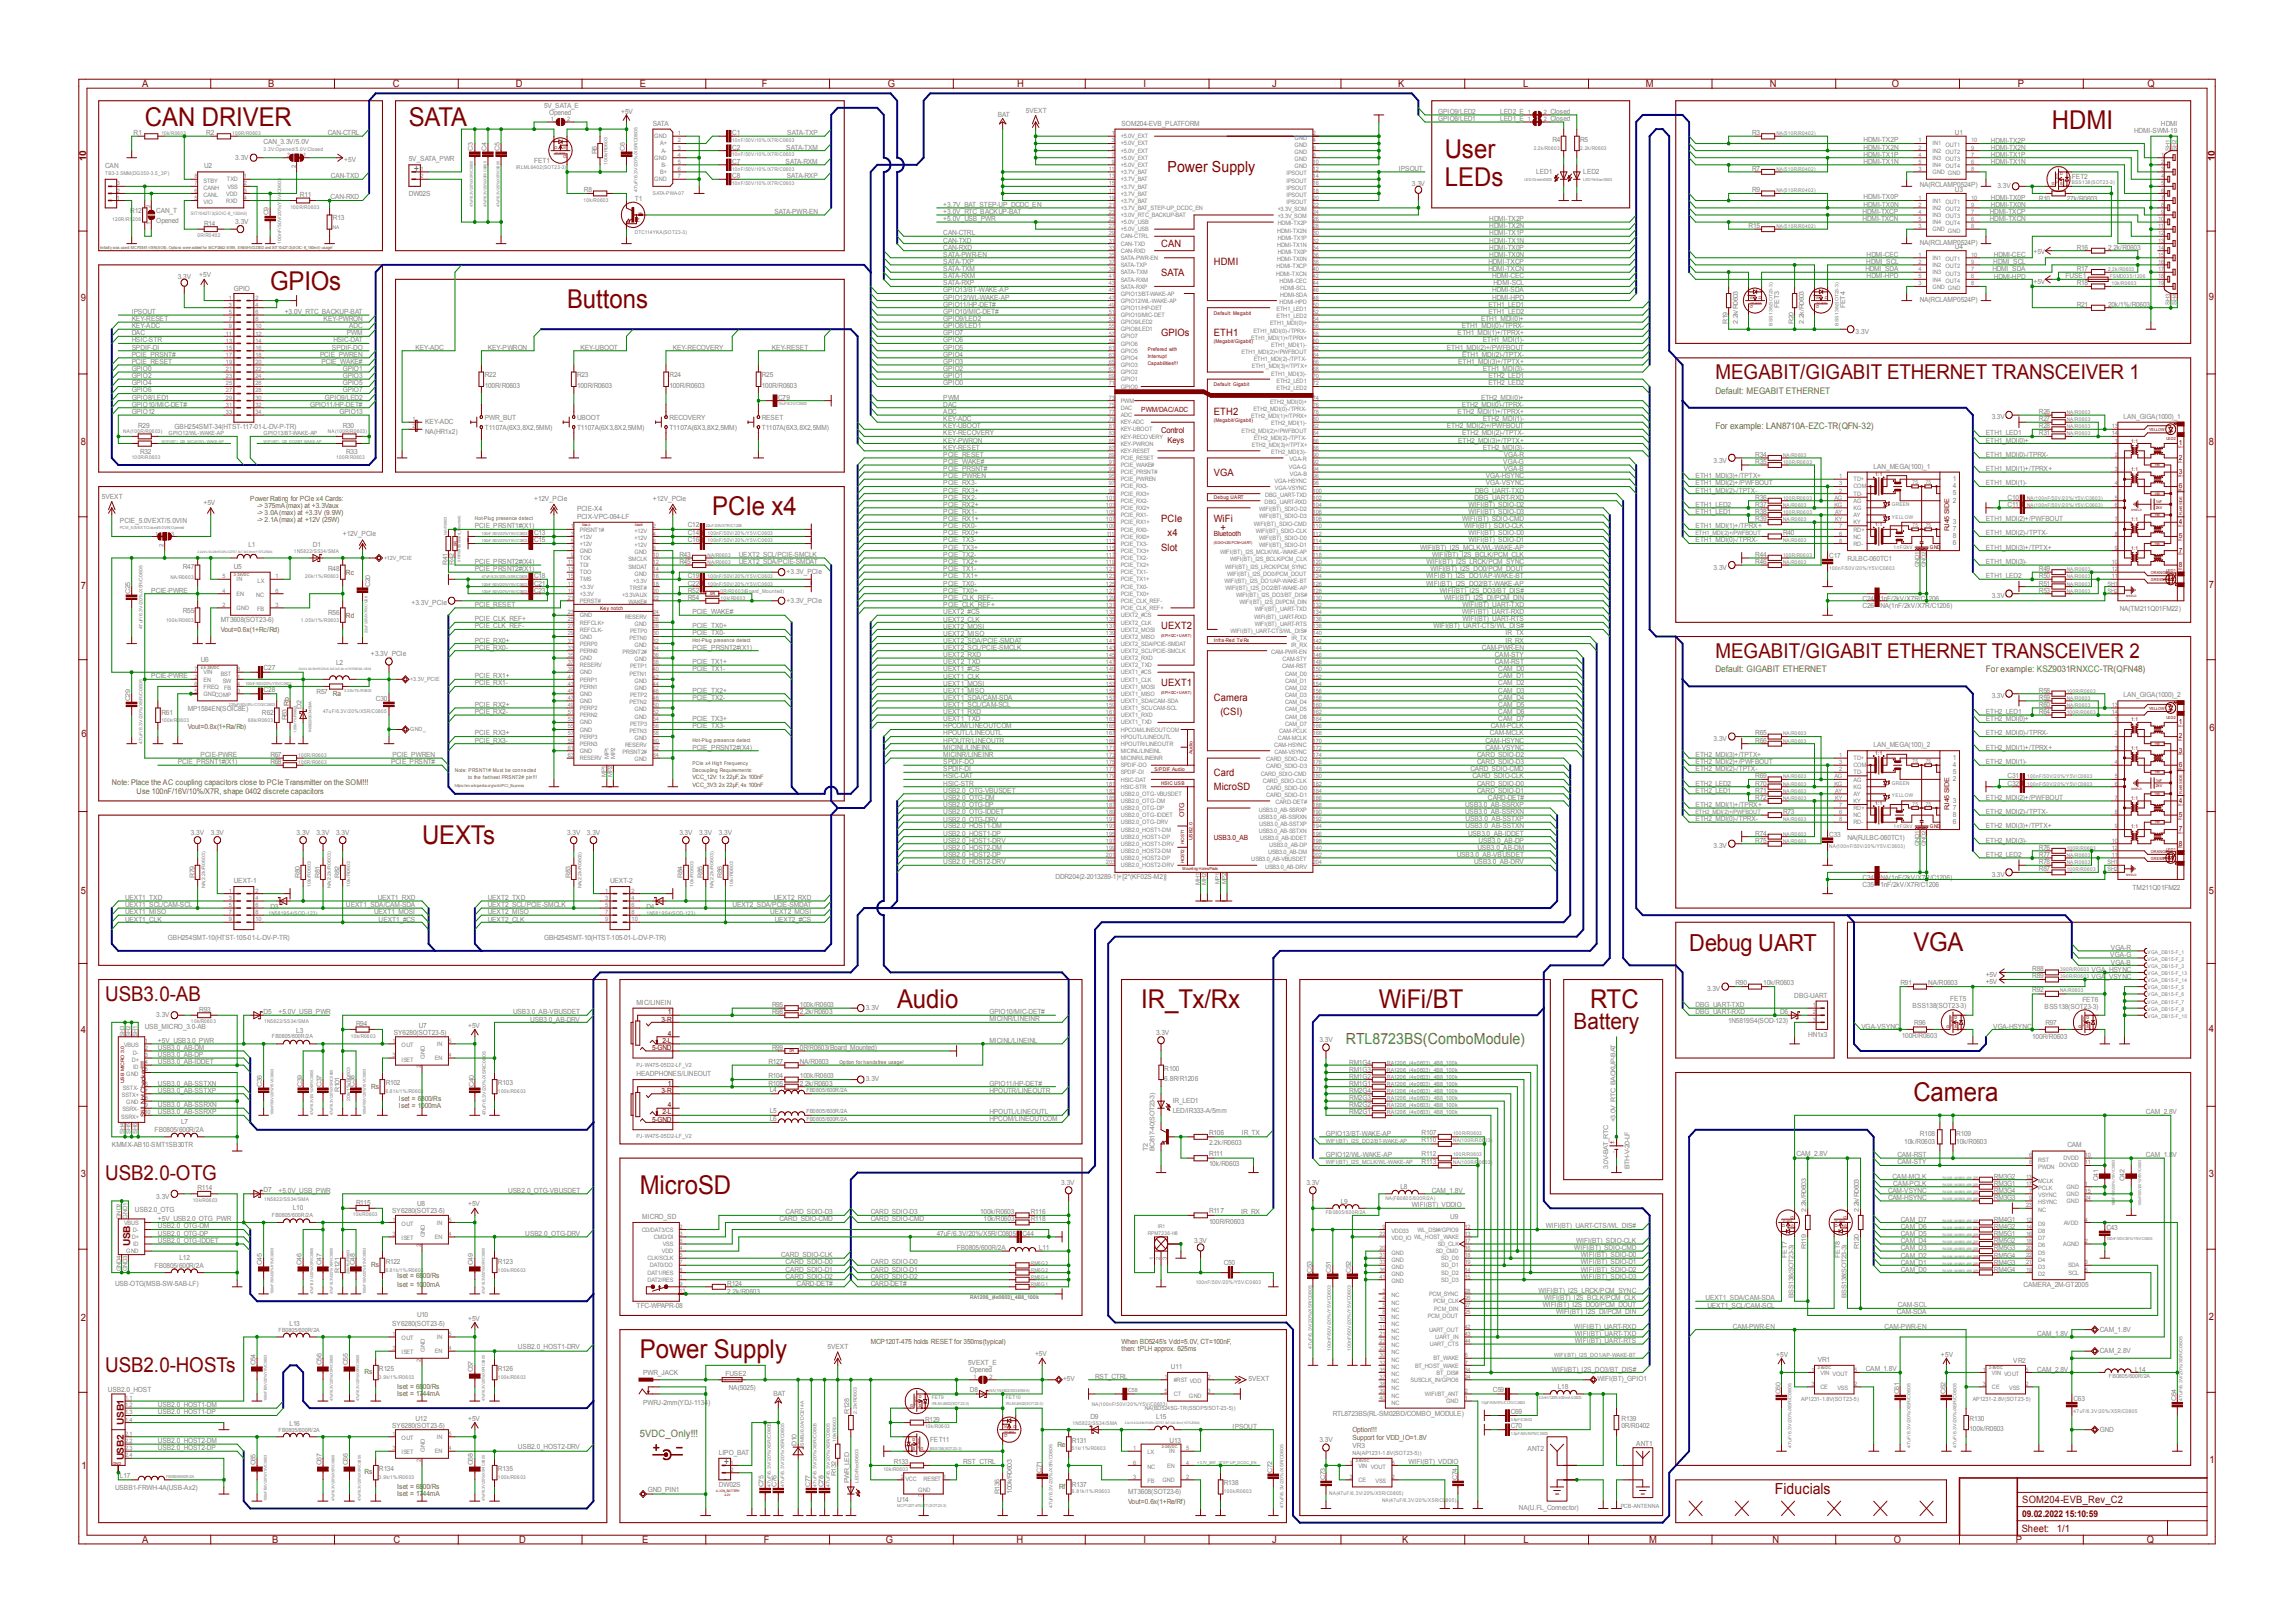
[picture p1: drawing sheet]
<svg xmlns="http://www.w3.org/2000/svg" width="297mm" height="210mm" viewBox="0 0 297 210" stroke-linecap="round" stroke-linejoin="round" font-family="sans-serif">
<defs><g id="words">
<g font-size="3.4" fill="#800000">
<text x="18.7" y="16.2">CAN DRIVER</text>
<text x="52.9" y="16.2">SATA</text>
<text x="265.5" y="16.7">HDMI</text>
<text x="187" y="20.4">User</text>
<text x="187" y="24.1">LEDs</text>
<text x="35" y="37.5">GPIOs</text>
<text x="73.4" y="39.8">Buttons</text>
<text x="92.2" y="66.6">PCIe x4</text>
<text x="54.6" y="109.2">UEXTs</text>
<text x="247.6" y="123">VGA</text>
<text x="116.1" y="130.4">Audio</text>
<text x="147.7" y="130.4">IR_Tx/Rx</text>
<text x="178.4" y="130.4">WiFi/BT</text>
<text x="205.8" y="130.4">RTC</text>
<text x="247.6" y="142.5">Camera</text>
<text x="82.8" y="154.5">MicroSD</text>
<text x="82.8" y="175.7">Power Supply</text>
</g>
<text font-size="3" fill="#800000" x="218.6" y="123">Debug UART</text>
<text font-size="2.9" fill="#800000" x="203.6" y="133.2">Battery</text>
<g font-size="2.6" fill="#800000">
<text x="222" y="49.1">MEGABIT/GIGABIT ETHERNET TRANSCEIVER 1</text>
<text x="222" y="85.1">MEGABIT/GIGABIT ETHERNET TRANSCEIVER 2</text>
<text x="13.6" y="129.5">USB3.0-AB</text>
<text x="13.6" y="152.6">USB2.0-OTG</text>
<text x="13.6" y="177.6">USB2.0-HOSTs</text>
</g>
<g font-size="2" fill="#800000">
<text x="151.1" y="22.2">Power Supply</text>
<text x="229.7" y="193.3">Fiducials</text>
</g>
<text font-size="2" fill="#808000" x="174.2" y="135.1">RTL8723BS(ComboModule)</text>
<g font-size="1.3" fill="#800000">
<text x="18.4" y="11.3">A</text>
<text x="34.7" y="11.3">B</text>
<text x="50.8" y="11.3">C</text>
<text x="66.7" y="11.3">D</text>
<text x="82.8" y="11.3">E</text>
<text x="98.6" y="11.3">F</text>
<text x="114.9" y="11.3">G</text>
<text x="131.6" y="11.3">H</text>
<text x="148" y="11.3">I</text>
<text x="164.6" y="11.3">J</text>
<text x="180.9" y="11.3">K</text>
<text x="197.1" y="11.3">L</text>
<text x="213" y="11.3">M</text>
<text x="229" y="11.3">N</text>
<text x="244.8" y="11.3">O</text>
<text x="261.1" y="11.3">P</text>
<text x="277.9" y="11.3">Q</text>
<text x="150.2" y="32">CAN</text>
<text x="150.2" y="35.7">SATA</text>
<text x="157.1" y="34.3">HDMI</text>
<text x="10.4" y="38.9">9</text>
<text x="285.8" y="38.8">9</text>
<text x="150.2" y="43.5">GPIOs</text>
<text x="157.1" y="43.5">ETH1</text>
<text x="157.1" y="53.7">ETH2</text>
<text x="10.4" y="57.6">8</text>
<text x="285.8" y="57.6">8</text>
<text x="157.1" y="61.5">VGA</text>
<text x="150.2" y="67.6">PCIe</text>
<text x="150.2" y="71.2">Slot</text>
<text x="151.1" y="69.4">x4</text>
<text x="157.1" y="67.6">WiFi</text>
<text x="157.9" y="68.7">+</text>
<text x="10.4" y="76.2">7</text>
<text x="285.8" y="76.1">7</text>
<text x="150.2" y="81.4">UEXT2</text>
<text x="150.2" y="88.8">UEXT1</text>
<text x="10.5" y="95.3">6</text>
<text x="157.1" y="90.7">Camera</text>
<text x="157.9" y="92.5">(CSI)</text>
<text x="285.9" y="94.6">6</text>
<text x="157.1" y="100.4">Card</text>
<text x="157.1" y="102.3">MicroSD</text>
<text x="10.4" y="115.6">5</text>
<text x="285.8" y="115.6">5</text>
<text x="10.4" y="133.7">4</text>
<text x="285.8" y="133.6">4</text>
<text x="10.4" y="152.3">3</text>
<text x="285.8" y="152.3">3</text>
<text x="10.4" y="170.9">2</text>
<text x="285.8" y="170.8">2</text>
<text x="10.5" y="190.1">1</text>
<text x="285.9" y="189.3">1</text>
<text x="261.7" y="194.5">SOM204-EVB_Rev_C2</text>
<text x="18.4" y="199.7">A</text>
<text x="35.2" y="199.7">B</text>
<text x="50.9" y="199.7">C</text>
<text x="67.2" y="199.7">D</text>
<text x="83.1" y="199.7">E</text>
<text x="98.8" y="199.7">F</text>
<text x="114.7" y="199.7">G</text>
<text x="131.6" y="199.7">H</text>
<text x="148" y="199.7">I</text>
<text x="164.6" y="199.7">J</text>
<text x="181.5" y="199.7">K</text>
<text x="197.2" y="199.7">L</text>
<text x="213.4" y="199.7">M</text>
<text x="229.4" y="199.7">N</text>
<text x="245.1" y="199.7">O</text>
<text x="260.9" y="199.7">P</text>
<text x="261.6" y="198.2">Sheet:</text>
<text x="266.2" y="198.2">1/1</text>
<text x="277.8" y="199.7">Q</text>
</g>
<g font-size="1.3" fill="#008080">
<text x="53.6" y="22.2">+</text>
<text x="53.6" y="24.4">-</text>
<text x="93.7" y="189.6">+</text>
<text x="93.7" y="191.7">-</text>
</g>
<text font-size="1.3" fill="#808000" x="82.8" y="185.9">5VDC_Only!!!</text>
<g font-size="1.2" fill="#800000">
<text x="11.1" y="20.9" transform="rotate(-90 11.1 20.9)">10</text>
<text x="286.6" y="20.9" transform="rotate(-90 286.6 20.9)">10</text>
<text x="16.9" y="161.2" transform="rotate(-90 16.9 161.2)">USB</text>
<text x="16" y="184.3" transform="rotate(-90 16 184.3)">USB1</text>
<text x="16" y="189" transform="rotate(-90 16 189)">USB2</text>
<text x="261.7" y="196.3">09.02.2022 15:10:59</text>
</g>
<g font-size="1.2" fill="#808000">
<text x="222" y="50.9">Default: MEGABIT ETHERNET</text>
<text x="222" y="55.5">For example: LAN8710A-EZC-TR(QFN-32)</text>
<text x="222" y="87">Default: GIGABIT ETHERNET</text>
<text x="257" y="87">For example: KSZ9031RNXCC-TR(QFN48)</text>
</g>
<g font-size="1.1" fill="#800000">
<text x="150.2" y="56">Control</text>
<text x="151.1" y="57.4">Keys</text>
</g>
<g font-size="1" fill="#808000">
<text x="14.5" y="101.5">Note: Place the AC coupling capacitors close to PCIe Transmitter on the SOM!!!</text>
<text x="17.7" y="102.7">Use 100nF/16V/10%/X7R, shape 0402 discrete capacitors</text>
</g>
<g font-size=".9" fill="#808080">
<text x="17.3" y="17.5">R1</text>
<text x="26.7" y="17.5">R2</text>
<text x="42.4" y="17.4">CAN-CTRL</text>
<text x="70.4" y="14">5V_SATA_E</text>
<text x="71" y="14.9">Opened</text>
<text x="80.4" y="14.7">+5V</text>
<text x="84.5" y="16.2">SATA</text>
<text x="94.8" y="17.5">C1</text>
<text x="101.9" y="17.5">SATA-TXP</text>
<text x="129.1" y="15.1">BAT</text>
<text x="132.8" y="14.6">5VEXT</text>
<text x="145.1" y="16.2">SOM204-EVB_PLATFORM</text>
<text x="186.1" y="15.6">GPIO8/LED1</text>
<text x="186.1" y="14.7">GPIO9/LED2</text>
<text x="194.1" y="15.6">LED1_E</text>
<text x="194.1" y="14.7">LED2_E</text>
<text x="200.6" y="15.6">Closed</text>
<text x="200.6" y="14.7">Closed</text>
<text x="226.7" y="17.5">R3</text>
<text x="253" y="17.4">U1</text>
<text x="276.2" y="17.2">HDMI-SWM-19</text>
<text x="279.6" y="16.2">HDMI</text>
<text x="13.6" y="21.8">CAN</text>
<text x="26.4" y="21.8">U2</text>
<text x="30.4" y="20.7">3.3V</text>
<text x="34.1" y="18.6">CAN_3.3V/5.0V</text>
<text x="42.8" y="23">CAN-TXD</text>
<text x="44.6" y="21">+5V</text>
<text x="52.9" y="20.9">5V_SATA_PWR</text>
<text x="69.1" y="21">FET1</text>
<text x="94.8" y="19.3">C2</text>
<text x="94.8" y="21.2">C7</text>
<text x="94.8" y="23.1">C8</text>
<text x="101.7" y="21.2">SATA-RXM</text>
<text x="101.7" y="19.3">SATA-TXM</text>
<text x="101.8" y="23.1">SATA-RXP</text>
<text x="181" y="22.1">IPSOUT</text>
<text x="198.8" y="22.5">LED1</text>
<text x="200.9" y="18.3">R4</text>
<text x="204.5" y="18.3">R5</text>
<text x="204.9" y="22.5">LED2</text>
<text x="226.7" y="22.1">R7</text>
<text x="241.2" y="21.2">HDMI-TX1N</text>
<text x="241.2" y="20.3">HDMI-TX1P</text>
<text x="241.2" y="19.3">HDMI-TX2N</text>
<text x="241.2" y="18.4">HDMI-TX2P</text>
<text x="257.6" y="21.3">HDMI-TX1N</text>
<text x="257.6" y="20.3">HDMI-TX1P</text>
<text x="257.6" y="19.4">HDMI-TX2N</text>
<text x="257.6" y="18.5">HDMI-TX2P</text>
<text x="268.1" y="23.2">FET2</text>
<text x="16.8" y="27.6">R12</text>
<text x="20.2" y="28.9">Opened</text>
<text x="20.2" y="27.6">CAN_T</text>
<text x="26.4" y="29.2">R14</text>
<text x="30.4" y="28.9">3.3V</text>
<text x="38.8" y="25.5">R11</text>
<text x="42.8" y="25.8">CAN-RXD</text>
<text x="43.1" y="28.5">R13</text>
<text x="52.9" y="25.4">DW02S</text>
<text x="75.6" y="24.8">R8</text>
<text x="82.2" y="25.9">T1</text>
<text x="100.2" y="27.7">SATA-PWR-EN</text>
<text x="122.1" y="27.7">+3.0V_RTC_BACKUP-BAT</text>
<text x="122.1" y="26.8">+3.7V_BAT_STEP-UP_DCDC_EN</text>
<text x="122.1" y="28.6">+5.0V_USB_PWR</text>
<text x="182.7" y="24">3.3V</text>
<text x="192.7" y="29.5">HDMI-TX2N</text>
<text x="192.7" y="28.6">HDMI-TX2P</text>
<text x="226.3" y="29.5">R15</text>
<text x="226.7" y="24.9">R9</text>
<text x="241" y="28.6">HDMI-TXCN</text>
<text x="241" y="27.7">HDMI-TXCP</text>
<text x="241.2" y="26.8">HDMI-TX0N</text>
<text x="241.2" y="25.8">HDMI-TX0P</text>
<text x="248.4" y="24.3">NA(RCLAMP0524P)</text>
<text x="253" y="24.8">U3</text>
<text x="257.5" y="28.6">HDMI-TXCN</text>
<text x="257.5" y="27.7">HDMI-TXCP</text>
<text x="257.6" y="26.8">HDMI-TX0N</text>
<text x="257.6" y="25.9">HDMI-TX0P</text>
<text x="258.5" y="24.3">3.3V</text>
<text x="263.8" y="26">R10</text>
<text x="267.5" y="26">27k/R0603</text>
<text x="25.8" y="35.9">+5V</text>
<text x="122.1" y="30.4">CAN-CTRL</text>
<text x="122.1" y="32.3">CAN-RXD</text>
<text x="122.1" y="31.4">CAN-TXD</text>
<text x="122.1" y="33.2">SATA-PWR-EN</text>
<text x="122.1" y="36">SATA-RXM</text>
<text x="122.1" y="35.1">SATA-TXM</text>
<text x="122.1" y="34.1">SATA-TXP</text>
<text x="192.6" y="35.1">HDMI-TXCN</text>
<text x="192.6" y="34.1">HDMI-TXCP</text>
<text x="192.7" y="33.2">HDMI-TX0N</text>
<text x="192.7" y="32.3">HDMI-TX0P</text>
<text x="192.7" y="31.4">HDMI-TX1N</text>
<text x="192.7" y="30.4">HDMI-TX1P</text>
<text x="193.1" y="36">HDMI-CEC</text>
<text x="241.4" y="35.1">HDMI_SDA</text>
<text x="241.5" y="34.1">HDMI_SCL</text>
<text x="241.5" y="33.2">HDMI-CEC</text>
<text x="241.5" y="36">HDMI-HPD</text>
<text x="248.4" y="31.7">NA(RCLAMP0524P)</text>
<text x="253" y="32.2">U4</text>
<text x="257.8" y="35.1">HDMI_SDA</text>
<text x="258" y="34.2">HDMI_SCL</text>
<text x="258" y="33.2">HDMI-CEC</text>
<text x="263.1" y="32.9">+5V</text>
<text x="267.3" y="36">FUSE1</text>
<text x="268.7" y="32.3">R16</text>
<text x="268.7" y="35.1">R17</text>
<text x="272.8" y="32.3">2.2k/R0603</text>
<text x="17" y="40.6">IPSOUT</text>
<text x="17" y="41.5">KEY-RESET</text>
<text x="23" y="36">3.3V</text>
<text x="30.3" y="37.7">GPIO</text>
<text x="36.9" y="40.6">+3.0V_RTC_BACKUP-BAT</text>
<text x="41.9" y="41.5">KEY-PWRON</text>
<text x="122.1" y="41.5">GPIO9/LED2</text>
<text x="122.1" y="40.6">GPIO10/MIC-DET#</text>
<text x="122.1" y="39.7">GPIO11/HP-DET#</text>
<text x="122.1" y="38.8">GPIO12/WL-WAKE-AP</text>
<text x="122.1" y="37.8">GPIO13/BT-WAKE-AP</text>
<text x="122.1" y="36.9">SATA-RXP</text>
<text x="191.7" y="41.5">ETH1_MDI(0)+</text>
<text x="192.6" y="39.7">ETH1_LED1</text>
<text x="192.6" y="40.6">ETH1_LED2</text>
<text x="193.1" y="38.8">HDMI-HPD</text>
<text x="193.1" y="37.8">HDMI-SDA</text>
<text x="193.3" y="36.9">HDMI-SCL</text>
<text x="248.4" y="39">NA(RCLAMP0524P)</text>
<text x="258" y="36">HDMI-HPD</text>
<text x="263.1" y="36.7">+5V</text>
<text x="268.7" y="36.9">R18</text>
<text x="268.7" y="39.7">R21</text>
<text x="272.8" y="39.7">20k/1%/R0603</text>
<text x="17" y="43.4">DAC</text>
<text x="17" y="48">GPIO0</text>
<text x="17" y="44.3">HSIC-STR</text>
<text x="17" y="42.5">KEY-ADC</text>
<text x="17" y="46.2">PCIE_PRSNT#</text>
<text x="17" y="47.1">PCIE_RESET</text>
<text x="17" y="45.2">SPDIF-DI</text>
<text x="41.4" y="46.2">PCIE_PWREN</text>
<text x="41.6" y="47.1">PCIE_WAKE#</text>
<text x="42.9" y="45.2">SPDIF-DO</text>
<text x="43.1" y="44.3">HSIC-DAT</text>
<text x="44.3" y="48">GPIO1</text>
<text x="44.9" y="43.4">PWM</text>
<text x="45.2" y="42.5">ADC</text>
<text x="53.8" y="45.2">KEY-ADC</text>
<text x="63.1" y="45.2">KEY-PWRON</text>
<text x="75.1" y="45.2">KEY-UBOOT</text>
<text x="87.1" y="45.2">KEY-RECOVERY</text>
<text x="99.9" y="45.2">KEY-RESET</text>
<text x="122.1" y="48">GPIO2</text>
<text x="122.1" y="47.1">GPIO3</text>
<text x="122.1" y="46.2">GPIO4</text>
<text x="122.1" y="45.2">GPIO5</text>
<text x="122.1" y="44.3">GPIO6</text>
<text x="122.1" y="43.4">GPIO7</text>
<text x="122.1" y="42.5">GPIO8/LED1</text>
<text x="187.2" y="45.2">ETH1_MDI(2)+/PWFBOUT</text>
<text x="188.6" y="43.4">ETH1_MDI(1)+/TPRX+</text>
<text x="188.7" y="47.1">ETH1_MDI(3)+/TPTX+</text>
<text x="189.2" y="42.5">ETH1_MDI(0)-/TPRX-</text>
<text x="189.2" y="46.2">ETH1_MDI(2)-/TPTX-</text>
<text x="191.9" y="44.3">ETH1_MDI(1)-</text>
<text x="191.9" y="48">ETH1_MDI(3)-</text>
<text x="240.1" y="43.2">3.3V</text>
<text x="17" y="48.9">GPIO2</text>
<text x="17" y="49.9">GPIO4</text>
<text x="17" y="50.8">GPIO6</text>
<text x="17" y="51.7">GPIO8/LED1</text>
<text x="17" y="52.7">GPIO10/MIC-DET#</text>
<text x="17" y="53.6">GPIO12</text>
<text x="40.1" y="52.7">GPIO11/HP-DET#</text>
<text x="42.1" y="51.7">GPIO9/LED2</text>
<text x="43.9" y="53.6">GPIO13</text>
<text x="44.3" y="48.9">GPIO3</text>
<text x="44.3" y="49.9">GPIO5</text>
<text x="44.3" y="50.8">GPIO7</text>
<text x="62.7" y="50.1">100R/R0603</text>
<text x="62.7" y="48.8">R22</text>
<text x="74.7" y="50.1">100R/R0603</text>
<text x="74.7" y="48.8">R23</text>
<text x="86.6" y="50.1">100R/R0603</text>
<text x="86.6" y="48.8">R24</text>
<text x="98.6" y="50.1">100R/R0603</text>
<text x="98.6" y="48.8">R25</text>
<text x="100.7" y="51.7">C79</text>
<text x="122.1" y="53.6">ADC</text>
<text x="122.1" y="52.7">DAC</text>
<text x="122.1" y="49.9">GPIO0</text>
<text x="122.1" y="48.9">GPIO1</text>
<text x="122.1" y="51.7">PWM</text>
<text x="188.6" y="53.6">ETH2_MDI(1)+/TPRX+</text>
<text x="189.2" y="52.7">ETH2_MDI(0)-/TPRX-</text>
<text x="191.7" y="51.7">ETH2_MDI(0)+</text>
<text x="192.6" y="48.9">ETH2_LED1</text>
<text x="192.6" y="49.9">ETH2_LED2</text>
<text x="263.8" y="53.6">R26</text>
<text x="17.9" y="55.3">R29</text>
<text x="18.1" y="58.7">R32</text>
<text x="22.6" y="55.5">GBH254SMT-34(HTST-117-01-L-DV-P-TR)</text>
<text x="44.3" y="55.3">R30</text>
<text x="44.8" y="58.7">R33</text>
<text x="55" y="56.1">NA(HR1x2)</text>
<text x="55" y="54.8">KEY-ADC</text>
<text x="62.7" y="55.7">T1107A(6X3,8X2,5MM)</text>
<text x="62.7" y="54.4">PWR_BUT</text>
<text x="74.7" y="55.7">T1107A(6X3,8X2,5MM)</text>
<text x="74.7" y="54.4">UBOOT</text>
<text x="86.6" y="55.7">T1107A(6X3,8X2,5MM)</text>
<text x="86.6" y="54.4">RECOVERY</text>
<text x="98.6" y="55.7">T1107A(6X3,8X2,5MM)</text>
<text x="98.6" y="54.4">RESET</text>
<text x="122.1" y="54.5">KEY-ADC</text>
<text x="122.1" y="57.3">KEY-PWRON</text>
<text x="122.1" y="56.3">KEY-RECOVERY</text>
<text x="122.1" y="58.2">KEY-RESET</text>
<text x="122.1" y="55.4">KEY-UBOOT</text>
<text x="122.1" y="59.1">PCIE_RESET</text>
<text x="187.2" y="55.4">ETH2_MDI(2)+/PWFBOUT</text>
<text x="188.7" y="57.3">ETH2_MDI(3)+/TPTX+</text>
<text x="189.2" y="56.3">ETH2_MDI(2)-/TPTX-</text>
<text x="191.9" y="54.5">ETH2_MDI(1)-</text>
<text x="191.9" y="58.2">ETH2_MDI(3)-</text>
<text x="194.6" y="59.1">VGA-R</text>
<text x="221.8" y="59.8">3.3V</text>
<text x="227.1" y="59.1">R34</text>
<text x="257" y="56.3">ETH1_LED1</text>
<text x="257" y="57.3">ETH1_MDI(0)+</text>
<text x="257" y="59.1">ETH1_MDI(0)-/TPRX-</text>
<text x="257.7" y="54.3">3.3V</text>
<text x="263.8" y="54.5">R27</text>
<text x="263.8" y="55.4">R28</text>
<text x="263.8" y="56.3">R31</text>
<text x="274.8" y="54.2">LAN_GIGA(1000)_1</text>
<text x="13.2" y="64.5">5VEXT</text>
<text x="26.4" y="65.4">+5V</text>
<text x="69.1" y="64.8">+12V_PCIe</text>
<text x="84.5" y="64.8">+12V_PCIe</text>
<text x="122.1" y="60.9">PCIE_PRSNT#</text>
<text x="122.1" y="61.9">PCIE_PWREN</text>
<text x="122.1" y="65.6">PCIE_RX2+</text>
<text x="122.1" y="64.6">PCIE_RX2-</text>
<text x="122.1" y="63.7">PCIE_RX3+</text>
<text x="122.1" y="62.8">PCIE_RX3-</text>
<text x="122.1" y="60">PCIE_WAKE#</text>
<text x="190" y="65.6">WIFI(BT)_SDIO-D2</text>
<text x="190.8" y="64.7">DBG_UART-RXD</text>
<text x="190.9" y="63.8">DBG_UART-TXD</text>
<text x="192.3" y="61.9">VGA-HSYNC</text>
<text x="192.3" y="62.8">VGA-VSYNC</text>
<text x="194.5" y="60">VGA-G</text>
<text x="194.6" y="60.9">VGA-B</text>
<text x="219.4" y="65.6">ETH1_LED2</text>
<text x="219.4" y="62.8">ETH1_MDI(2)+/PWFBOUT</text>
<text x="219.4" y="63.7">ETH1_MDI(2)-/TPTX-</text>
<text x="219.4" y="61.9">ETH1_MDI(3)+/TPTX+</text>
<text x="227.1" y="60">R35</text>
<text x="227.1" y="64.6">R36</text>
<text x="227.1" y="65.6">R37</text>
<text x="242.5" y="60.6">LAN_MEGA(100)_1</text>
<text x="252.7" y="62.2">1</text>
<text x="252.7" y="63.2">4</text>
<text x="252.7" y="64.1">5</text>
<text x="252.7" y="65">2</text>
<text x="257" y="60.9">ETH1_MDI(1)+/TPRX+</text>
<text x="257" y="62.8">ETH1_MDI(1)-</text>
<text x="259.8" y="64.6">C10</text>
<text x="259.8" y="65.6">C11</text>
<text x="15.5" y="67.6">PCIE_5.0VEXT/5.0VIN</text>
<text x="32.1" y="70.8">L1</text>
<text x="40.5" y="70.8">D1</text>
<text x="44.3" y="69.4">+12V_PCIe</text>
<text x="61.5" y="68.3">PCIE_PRSNT1#(X1)</text>
<text x="69.1" y="69.3">C13</text>
<text x="69.1" y="70.2">C15</text>
<text x="74.7" y="67.1">PCIX-VPC-064-LF</text>
<text x="74.7" y="66.2">PCIE-X4</text>
<text x="89" y="68.2">C12</text>
<text x="89" y="69.3">C14</text>
<text x="89" y="70.2">C16</text>
<text x="122.1" y="69.3">PCIE_RX0+</text>
<text x="122.1" y="68.3">PCIE_RX0-</text>
<text x="122.1" y="67.4">PCIE_RX1+</text>
<text x="122.1" y="66.5">PCIE_RX1-</text>
<text x="122.1" y="71.1">PCIE_TX3+</text>
<text x="122.1" y="70.2">PCIE_TX3-</text>
<text x="183.8" y="71.1">WIFI(BT)_I2S_MCLK/WL-WAKE-AP</text>
<text x="189.2" y="67.4">WIFI(BT)_SDIO-CMD</text>
<text x="189.5" y="68.3">WIFI(BT)_SDIO-CLK</text>
<text x="190" y="69.3">WIFI(BT)_SDIO-D0</text>
<text x="190" y="70.2">WIFI(BT)_SDIO-D1</text>
<text x="190" y="66.5">WIFI(BT)_SDIO-D3</text>
<text x="219.4" y="66.5">ETH1_LED1</text>
<text x="219.4" y="70.2">ETH1_MDI(0)-/TPRX-</text>
<text x="219.4" y="68.3">ETH1_MDI(1)+/TPRX+</text>
<text x="227.1" y="66.5">R38</text>
<text x="227.1" y="67.4">R39</text>
<text x="230.8" y="69.3">R40</text>
<text x="252.7" y="67.8">3</text>
<text x="252.7" y="68.7">7</text>
<text x="252.7" y="69.7">8</text>
<text x="252.7" y="70.6">6</text>
<text x="257" y="67.4">ETH1_MDI(2)+/PWFBOUT</text>
<text x="257" y="69.3">ETH1_MDI(2)-/TPTX-</text>
<text x="257" y="71.1">ETH1_MDI(3)+/TPTX+</text>
<text x="19.6" y="76.7">PCIE-PWRE</text>
<text x="23.7" y="73.7">R47</text>
<text x="30.3" y="73.6">U5</text>
<text x="42.5" y="73.9">R48</text>
<text x="61.5" y="73.9">PCIE_PRSNT2#(X1)</text>
<text x="61.5" y="73">PCIE_PRSNT2#(X4)</text>
<text x="69.1" y="74.8">C18</text>
<text x="69.1" y="75.8">C21</text>
<text x="69.1" y="76.7">C23</text>
<text x="87.9" y="72.1">R43</text>
<text x="87.9" y="73">R45</text>
<text x="89" y="74.8">C19</text>
<text x="89" y="75.8">C22</text>
<text x="89" y="76.7">R52</text>
<text x="89" y="77.6">R54</text>
<text x="95.6" y="72.1">UEXT2_SCL/PCIE-SMCLK</text>
<text x="95.6" y="73">UEXT2_SDA/PCIE-SMDAT</text>
<text x="101.8" y="74.3">+3.3V_PCIe</text>
<text x="101.8" y="78">+3.3V_PCIe</text>
<text x="122.1" y="77.6">PCIE_CLK_REF-</text>
<text x="122.1" y="76.7">PCIE_TX0+</text>
<text x="122.1" y="75.8">PCIE_TX0-</text>
<text x="122.1" y="74.8">PCIE_TX1+</text>
<text x="122.1" y="73.9">PCIE_TX1-</text>
<text x="122.1" y="73">PCIE_TX2+</text>
<text x="122.1" y="72.1">PCIE_TX2-</text>
<text x="184.5" y="74.8">WIFI(BT)_I2S_DO1/AP-WAKE-BT</text>
<text x="184.5" y="75.8">WIFI(BT)_I2S_DO2/BT-WAKE-AP</text>
<text x="184.6" y="73">WIFI(BT)_I2S_LRCK/PCM_SYNC</text>
<text x="185.1" y="73.9">WIFI(BT)_I2S_DO0/PCM_DOUT</text>
<text x="185.3" y="72.1">WIFI(BT)_I2S_BCLK/PCM_CLK</text>
<text x="186.3" y="76.7">WIFI(BT)_I2S_DO3/BT_DIS#</text>
<text x="186.9" y="77.6">WIFI(BT)_I2S_DI/PCM_DIN</text>
<text x="221.8" y="73.7">3.3V</text>
<text x="227.1" y="72.1">R44</text>
<text x="227.1" y="73">R46</text>
<text x="236.7" y="72.2">C17</text>
<text x="239.1" y="72.5">RJLBC-060TC1</text>
<text x="241" y="77.8">C24</text>
<text x="243.3" y="77.8">1nF/2kV/X7R/C1206</text>
<text x="257" y="74.8">ETH1_LED2</text>
<text x="257" y="73">ETH1_MDI(3)-</text>
<text x="257.7" y="77.4">3.3V</text>
<text x="263.8" y="73.9">R49</text>
<text x="263.8" y="74.8">R50</text>
<text x="263.8" y="75.8">R51</text>
<text x="263.8" y="76.7">R53</text>
<text x="23.7" y="79.4">R55</text>
<text x="28.6" y="80.5">MT3608(SOT23-6)</text>
<text x="42.5" y="79.6">R56</text>
<text x="53.3" y="78.3">+3.3V_PCIe</text>
<text x="61.5" y="80.4">PCIE_CLK_REF+</text>
<text x="61.5" y="81.3">PCIE_CLK_REF-</text>
<text x="61.5" y="78.5">PCIE_RESET</text>
<text x="61.5" y="83.1">PCIE_RX0+</text>
<text x="89.6" y="81.3">PCIE_TX0+</text>
<text x="89.6" y="82.2">PCIE_TX0-</text>
<text x="89.6" y="79.5">PCIE_WAKE#</text>
<text x="122.1" y="78.5">PCIE_CLK_REF+</text>
<text x="122.1" y="79.5">UEXT2_#CS</text>
<text x="122.1" y="80.4">UEXT2_CLK</text>
<text x="122.1" y="82.2">UEXT2_MISO</text>
<text x="122.1" y="81.3">UEXT2_MOSI</text>
<text x="122.1" y="83.1">UEXT2_SDA/PCIE-SMDAT</text>
<text x="185.5" y="81.3">WIFI(BT)_UART-CTS/WL_DIS#</text>
<text x="189.2" y="79.5">WIFI(BT)_UART-RXD</text>
<text x="189.3" y="80.4">WIFI(BT)_UART-RTS</text>
<text x="189.3" y="78.5">WIFI(BT)_UART-TXD</text>
<text x="194.8" y="83.1">IR_RX</text>
<text x="194.8" y="82.2">IR_TX</text>
<text x="241" y="78.7">C26</text>
<text x="243.3" y="78.7">NA(1nF/2kV/X7R/C1206)</text>
<text x="274.3" y="79">NA(TM211Q01FM22)</text>
<text x="19.6" y="87.8">PCIE-PWRE</text>
<text x="26" y="85.6">U6</text>
<text x="34.1" y="86.7">C27</text>
<text x="34.1" y="89.5">C28</text>
<text x="41" y="89.8">R57</text>
<text x="43.5" y="86.1">L2</text>
<text x="48" y="84.9">+3.3V_PCIe</text>
<text x="61.5" y="84.1">PCIE_RX0-</text>
<text x="61.5" y="87.8">PCIE_RX1+</text>
<text x="61.5" y="88.7">PCIE_RX1-</text>
<text x="89.6" y="84.1">PCIE_PRSNT2#(X1)</text>
<text x="89.6" y="85.9">PCIE_TX1+</text>
<text x="89.6" y="86.8">PCIE_TX1-</text>
<text x="89.6" y="89.6">PCIE_TX2+</text>
<text x="122.1" y="86.9">UEXT1_#CS</text>
<text x="122.1" y="87.8">UEXT1_CLK</text>
<text x="122.1" y="89.7">UEXT1_MISO</text>
<text x="122.1" y="88.7">UEXT1_MOSI</text>
<text x="122.1" y="85">UEXT2_RXD</text>
<text x="122.1" y="84.1">UEXT2_SCL/PCIE-SMCLK</text>
<text x="122.1" y="86">UEXT2_TXD</text>
<text x="191.8" y="84.1">CAM-PWR-EN</text>
<text x="193.4" y="85.9">CAM-RST</text>
<text x="193.4" y="85">CAM-STY</text>
<text x="193.9" y="86.8">CAM_D0</text>
<text x="193.9" y="87.8">CAM_D1</text>
<text x="193.9" y="88.7">CAM_D2</text>
<text x="193.9" y="89.6">CAM_D3</text>
<text x="263.8" y="89.6">R58</text>
<text x="20.9" y="92.5">R61</text>
<text x="24.3" y="92.1">MP1584EN(SOIC8E)</text>
<text x="33.9" y="92.5">R62</text>
<text x="48.6" y="90.7">C30</text>
<text x="61.5" y="91.5">PCIE_RX2+</text>
<text x="61.5" y="92.4">PCIE_RX2-</text>
<text x="61.5" y="95.2">PCIE_RX3+</text>
<text x="89.6" y="90.5">PCIE_TX2-</text>
<text x="89.6" y="93.3">PCIE_TX3+</text>
<text x="89.6" y="94.2">PCIE_TX3-</text>
<text x="122.1" y="94.2">HPCOM/LINEOUTCOM</text>
<text x="122.1" y="95.2">HPOUTL/LINEOUTL</text>
<text x="122.1" y="92.4">UEXT1_RXD</text>
<text x="122.1" y="91.5">UEXT1_SCL/CAM-SCL</text>
<text x="122.1" y="90.6">UEXT1_SDA/CAM-SDA</text>
<text x="122.1" y="93.3">UEXT1_TXD</text>
<text x="192.8" y="95.2">CAM-MCLK</text>
<text x="192.9" y="94.2">CAM-PCLK</text>
<text x="193.9" y="90.5">CAM_D4</text>
<text x="193.9" y="91.5">CAM_D5</text>
<text x="193.9" y="92.4">CAM_D6</text>
<text x="193.9" y="93.3">CAM_D7</text>
<text x="221.8" y="95.9">3.3V</text>
<text x="227.1" y="95.2">R65</text>
<text x="257" y="92.4">ETH2_LED1</text>
<text x="257" y="93.3">ETH2_MDI(0)+</text>
<text x="257" y="95.2">ETH2_MDI(0)-/TPRX-</text>
<text x="257.7" y="90.3">3.3V</text>
<text x="263.8" y="90.5">R59</text>
<text x="263.8" y="91.5">R60</text>
<text x="263.8" y="92.4">R64</text>
<text x="274.8" y="90.2">LAN_GIGA(1000)_2</text>
<text x="23" y="98.9">PCIE_PRSNT1#(X1)</text>
<text x="26" y="97.9">PCIE-PWRE</text>
<text x="35" y="97.9">R67</text>
<text x="35" y="98.9">R68</text>
<text x="50.6" y="98.9">PCIE_PRSNT#</text>
<text x="50.8" y="97.9">PCIE_PWREN</text>
<text x="61.5" y="96.1">PCIE_RX3-</text>
<text x="89.6" y="97">PCIE_PRSNT2#(X4)</text>
<text x="122.1" y="96.1">HPOUTR/LINEOUTR</text>
<text x="122.1" y="100.7">HSIC-DAT</text>
<text x="122.1" y="101.7">HSIC-STR</text>
<text x="122.1" y="97">MICINL/LINEINL</text>
<text x="122.1" y="97.9">MICINR/LINEINR</text>
<text x="122.1" y="99.8">SPDIF-DI</text>
<text x="122.1" y="98.9">SPDIF-DO</text>
<text x="190.3" y="99.8">CARD_SDIO-CMD</text>
<text x="190.6" y="100.7">CARD_SDIO-CLK</text>
<text x="191.1" y="101.7">CARD_SDIO-D0</text>
<text x="191.1" y="97.9">CARD_SDIO-D2</text>
<text x="191.1" y="98.9">CARD_SDIO-D3</text>
<text x="192.2" y="96.1">CAM-HSYNC</text>
<text x="192.2" y="97">CAM-VSYNC</text>
<text x="219.4" y="101.7">ETH2_LED2</text>
<text x="219.4" y="98.9">ETH2_MDI(2)+/PWFBOUT</text>
<text x="219.4" y="99.8">ETH2_MDI(2)-/TPTX-</text>
<text x="219.4" y="97.9">ETH2_MDI(3)+/TPTX+</text>
<text x="227.1" y="96.1">R66</text>
<text x="227.1" y="100.7">R69</text>
<text x="227.1" y="101.7">R70</text>
<text x="242.5" y="96.7">LAN_MEGA(100)_2</text>
<text x="252.7" y="98.3">1</text>
<text x="252.7" y="99.2">4</text>
<text x="252.7" y="100.2">5</text>
<text x="252.7" y="101.1">2</text>
<text x="257" y="97">ETH2_MDI(1)+/TPRX+</text>
<text x="257" y="98.9">ETH2_MDI(1)-</text>
<text x="259.8" y="100.7">C31</text>
<text x="259.8" y="101.7">C32</text>
<text x="122.1" y="107.2">USB2.0_HOST1-DM</text>
<text x="122.1" y="103.5">USB2.0_OTG-DM</text>
<text x="122.1" y="104.4">USB2.0_OTG-DP</text>
<text x="122.1" y="106.3">USB2.0_OTG-DRV</text>
<text x="122.1" y="105.3">USB2.0_OTG-IDDET</text>
<text x="122.1" y="102.6">USB2.0_OTG-VBUSDET</text>
<text x="189.6" y="105.3">USB3.0_AB-SSRXN</text>
<text x="189.6" y="104.4">USB3.0_AB-SSRXP</text>
<text x="189.7" y="107.2">USB3.0_AB-SSTXN</text>
<text x="189.7" y="106.3">USB3.0_AB-SSTXP</text>
<text x="191.1" y="102.6">CARD_SDIO-D1</text>
<text x="192.5" y="103.5">CARD-DET#</text>
<text x="219.4" y="102.6">ETH2_LED1</text>
<text x="219.4" y="106.3">ETH2_MDI(0)-/TPRX-</text>
<text x="219.4" y="104.4">ETH2_MDI(1)+/TPRX+</text>
<text x="227.1" y="102.6">R71</text>
<text x="227.1" y="103.5">R72</text>
<text x="230.8" y="105.3">R73</text>
<text x="252.7" y="103.8">3</text>
<text x="252.7" y="104.8">7</text>
<text x="252.7" y="105.7">8</text>
<text x="252.7" y="106.6">6</text>
<text x="257" y="103.5">ETH2_MDI(2)+/PWFBOUT</text>
<text x="257" y="105.3">ETH2_MDI(2)-/TPTX-</text>
<text x="257" y="107.2">ETH2_MDI(3)+/TPTX+</text>
<text x="24.7" y="108">3.3V</text>
<text x="27.3" y="108">3.3V</text>
<text x="38.4" y="108">3.3V</text>
<text x="41" y="108">3.3V</text>
<text x="43.5" y="108">3.3V</text>
<text x="73.4" y="108">3.3V</text>
<text x="76" y="108">3.3V</text>
<text x="87.9" y="108">3.3V</text>
<text x="90.5" y="108">3.3V</text>
<text x="93" y="108">3.3V</text>
<text x="122.1" y="108.1">USB2.0_HOST1-DP</text>
<text x="122.1" y="109">USB2.0_HOST1-DRV</text>
<text x="122.1" y="109.9">USB2.0_HOST2-DM</text>
<text x="122.1" y="110.9">USB2.0_HOST2-DP</text>
<text x="122.1" y="111.8">USB2.0_HOST2-DRV</text>
<text x="136.6" y="113.8">DDR204(2-2013289-1)+[2*(KF02S-M2)]</text>
<text x="188.5" y="110.9">USB3.0_AB-VBUSDET</text>
<text x="190" y="108.1">USB3.0_AB-IDDET</text>
<text x="190.7" y="111.8">USB3.0_AB-DRV</text>
<text x="191.2" y="109.9">USB3.0_AB-DM</text>
<text x="191.3" y="109">USB3.0_AB-DP</text>
<text x="221.8" y="109.8">3.3V</text>
<text x="227.1" y="108.1">R74</text>
<text x="227.1" y="109">R75</text>
<text x="236.7" y="108.2">C33</text>
<text x="239.1" y="108.6">NA(RJLBC-060TC1)</text>
<text x="241" y="113.9">C34</text>
<text x="243.3" y="113.9">NA(1nF/2kV/X7R/C1206)</text>
<text x="257" y="110.9">ETH2_LED2</text>
<text x="257" y="109">ETH2_MDI(3)-</text>
<text x="257.7" y="113.4">3.3V</text>
<text x="263.8" y="109.9">R76</text>
<text x="263.8" y="110.9">R77</text>
<text x="263.8" y="111.8">R78</text>
<text x="263.8" y="112.7">R87</text>
<text x="16.2" y="119.3">UEXT1_CLK</text>
<text x="16.2" y="118.3">UEXT1_MISO</text>
<text x="16.2" y="117.4">UEXT1_SCL/CAM-SCL</text>
<text x="16.2" y="116.5">UEXT1_TXD</text>
<text x="30.3" y="114.2">UEXT-1</text>
<text x="35" y="117.6">D3</text>
<text x="44.8" y="117.4">UEXT1_SDA/CAM-SDA</text>
<text x="48.4" y="118.3">UEXT1_MOSI</text>
<text x="48.9" y="116.5">UEXT1_RXD</text>
<text x="49" y="119.3">UEXT1_#CS</text>
<text x="63.1" y="119.3">UEXT2_CLK</text>
<text x="63.1" y="118.3">UEXT2_MISO</text>
<text x="63.1" y="117.4">UEXT2_SCL/PCIE-SMCLK</text>
<text x="63.1" y="116.5">UEXT2_TXD</text>
<text x="79" y="114.2">UEXT-2</text>
<text x="83.7" y="117.6">D4</text>
<text x="94.8" y="117.4">UEXT2_SDA/PCIE-SMDAT</text>
<text x="99.7" y="118.3">UEXT2_MOSI</text>
<text x="100.1" y="116.5">UEXT2_RXD</text>
<text x="100.3" y="119.3">UEXT2_#CS</text>
<text x="241" y="114.8">C35</text>
<text x="243.3" y="114.8">1nF/2kV/X7R/C1206</text>
<text x="276" y="115.1">TM211Q01FM22</text>
<text x="21.7" y="121.6">GBH254SMT-10(HTST-105-01-L-DV-P-TR)</text>
<text x="70.4" y="121.6">GBH254SMT-10(HTST-105-01-L-DV-P-TR)</text>
<text x="263" y="125.6">R88</text>
<text x="270.7" y="125.7">VGA_HSYNC</text>
<text x="273.1" y="123.9">VGA-G</text>
<text x="273.2" y="124.8">VGA-B</text>
<text x="273.2" y="123">VGA-R</text>
<text x="20.2" y="131.6">3.3V</text>
<text x="25.8" y="130.9">R93</text>
<text x="34.1" y="131.1">D5</text>
<text x="36" y="131.2">+5.0V_USB_PWR</text>
<text x="66.4" y="131.2">USB3.0_AB-VBUSDET</text>
<text x="82.4" y="130">MIC/LINEIN</text>
<text x="99.9" y="130.3">R95</text>
<text x="99.9" y="131.2">R98</text>
<text x="103.5" y="130.3">100k/R0603</text>
<text x="103.5" y="131.2">2.2k/R0603</text>
<text x="112" y="130.7">3.3V</text>
<text x="128.1" y="131.2">GPIO10/MIC-DET#</text>
<text x="219.4" y="131.3">DBG_UART-RXD</text>
<text x="219.4" y="130.3">DBG_UART-TXD</text>
<text x="220.9" y="128.3">3.3V</text>
<text x="224.6" y="127.4">R90</text>
<text x="228.2" y="127.4">10k/R0603</text>
<text x="230.4" y="131.2">D6</text>
<text x="232.2" y="129.1">DBG-UART</text>
<text x="245.9" y="127.4">R91</text>
<text x="247.5" y="130.4">BSS138(SOT23-3)</text>
<text x="249.5" y="127.4">NA/R0603</text>
<text x="252.4" y="129.5">FET5</text>
<text x="257" y="127.3">+5V</text>
<text x="257" y="126.4">+5V</text>
<text x="263" y="126.5">R89</text>
<text x="263" y="128.4">R92</text>
<text x="264.6" y="130.5">BSS138(SOT23-3)</text>
<text x="269.5" y="129.6">FET6</text>
<text x="270.7" y="126.7">VGA_VSYNC</text>
<text x="18.7" y="133.2">USB_MICRO_3.0-AB</text>
<text x="20.4" y="134.9">+5V_USB3.0_PWR</text>
<text x="20.4" y="135.8">USB3.0_AB-DM</text>
<text x="20.4" y="136.8">USB3.0_AB-DP</text>
<text x="20.4" y="137.7">USB3.0_AB-IDDET</text>
<text x="38.3" y="133.7">L3</text>
<text x="46.1" y="132.7">R94</text>
<text x="51" y="133.9">SY6280(SOT23-5)</text>
<text x="54.2" y="133">U7</text>
<text x="60.6" y="133">+5V</text>
<text x="68.6" y="132.2">USB3.0_AB-DRV</text>
<text x="99.4" y="137.6">R127</text>
<text x="99.9" y="135.8">R99</text>
<text x="103.5" y="135.8">0R/R0603(Board_Mounted)</text>
<text x="103.5" y="137.6">NA/R0603</text>
<text x="128.1" y="134.9">MICINL/LINEINL</text>
<text x="128.1" y="132.1">MICINR/LINEINR</text>
<text x="149.6" y="133.9">3.3V</text>
<text x="170.7" y="134.8">3.3V</text>
<text x="174.6" y="137.7">RM1G4</text>
<text x="223.6" y="132.3">1N5819S4(SOD-123)</text>
<text x="234" y="134.1">HN1x3</text>
<text x="240.9" y="133.2">VGA-VSYNC</text>
<text x="246.1" y="134.4">100R/R0603</text>
<text x="247.7" y="132.7">R96</text>
<text x="258" y="133.1">VGA-HSYNC</text>
<text x="263" y="134.4">100R/R0603</text>
<text x="264.7" y="132.7">R97</text>
<text x="20.4" y="143.2">USB3.0_AB-SSRXN</text>
<text x="20.4" y="140.5">USB3.0_AB-SSTXN</text>
<text x="20.4" y="141.4">USB3.0_AB-SSTXP</text>
<text x="49.9" y="140.4">R102</text>
<text x="64.4" y="140.4">R103</text>
<text x="82.4" y="139.2">HEADPHONES/LINEOUT</text>
<text x="99.4" y="139.5">R104</text>
<text x="99.4" y="140.5">R105</text>
<text x="99.6" y="141.3">L4</text>
<text x="103.5" y="139.5">100k/R0603</text>
<text x="103.5" y="140.5">2.2k/R0603</text>
<text x="112" y="139.9">3.3V</text>
<text x="128.1" y="140.5">GPIO11/HP-DET#</text>
<text x="128.1" y="141.4">HPOUTR/LINEOUTR</text>
<text x="150.7" y="139.8">6.8R/R1206</text>
<text x="150.7" y="138.5">R100</text>
<text x="151.8" y="144">LED/IR333-A/5mm</text>
<text x="151.8" y="142.7">IR_LED1</text>
<text x="174.6" y="140.5">RM1G1</text>
<text x="174.6" y="139.6">RM1G2</text>
<text x="174.6" y="138.7">RM1G3</text>
<text x="174.6" y="143.3">RM2G2</text>
<text x="174.6" y="142.4">RM2G3</text>
<text x="174.6" y="141.4">RM2G4</text>
<text x="14.5" y="148.5">KMMX-AB10-SMT1SB30TR</text>
<text x="20" y="146.5">FB0805/600R/2A</text>
<text x="20.4" y="144.2">USB3.0_AB-SSRXP</text>
<text x="23.4" y="145.5">L7</text>
<text x="99.6" y="144.1">L5</text>
<text x="99.6" y="145">L6</text>
<text x="128.1" y="145.1">HPCOM/LINEOUTCOM</text>
<text x="128.1" y="144.2">HPOUTL/LINEOUTL</text>
<text x="156.5" y="148.1">2.2k/R0603</text>
<text x="156.5" y="146.8">R106</text>
<text x="156.5" y="149.6">R111</text>
<text x="160.7" y="146.9">IR_TX</text>
<text x="171.6" y="149.7">GPIO12/WL-WAKE-AP</text>
<text x="171.6" y="146.9">GPIO13/BT-WAKE-AP</text>
<text x="174.6" y="144.2">RM2G1</text>
<text x="184" y="146.8">R107</text>
<text x="184" y="147.8">R110</text>
<text x="184" y="149.6">R112</text>
<text x="232.5" y="149.6">CAM_2.8V</text>
<text x="245.5" y="149.7">CAM-RST</text>
<text x="246.4" y="148">10k/R0603</text>
<text x="248.5" y="147">R108</text>
<text x="253.2" y="148">10k/R0603</text>
<text x="253.2" y="147">R109</text>
<text x="267.5" y="148.5">CAM</text>
<text x="277.7" y="149.7">CAM_1.8V</text>
<text x="277.7" y="144.2">CAM_2.8V</text>
<text x="20.2" y="155.1">3.3V</text>
<text x="25.6" y="154">R114</text>
<text x="34.1" y="154.3">D7</text>
<text x="36" y="154.3">+5.0V_USB_PWR</text>
<text x="46.1" y="155.9">R115</text>
<text x="65.8" y="154.3">USB2.0_OTG-VBUSDET</text>
<text x="137.3" y="153.3">3.3V</text>
<text x="156.5" y="150.9">10k/R0603</text>
<text x="169.1" y="153.3">3.3V</text>
<text x="173.5" y="155.7">L9</text>
<text x="181.2" y="153.9">L8</text>
<text x="184" y="150.5">R113</text>
<text x="185.3" y="154.3">CAM_1.8V</text>
<text x="244.3" y="155.3">CAM-HSYNC</text>
<text x="244.3" y="154.4">CAM-VSYNC</text>
<text x="244.9" y="152.5">CAM-MCLK</text>
<text x="245" y="153.4">CAM-PCLK</text>
<text x="245.5" y="150.7">CAM-STY</text>
<text x="258" y="153.4">RM3G1</text>
<text x="258" y="152.5">RM3G2</text>
<text x="258" y="155.3">RM3G3</text>
<text x="258" y="154.4">RM3G4</text>
<text x="17.5" y="156.8">USB2.0_OTG</text>
<text x="20.4" y="158">+5V_USB2.0_OTG_PWR</text>
<text x="20.4" y="158.9">USB2.0_OTG-DM</text>
<text x="20.4" y="159.9">USB2.0_OTG-DP</text>
<text x="20.4" y="160.8">USB2.0_OTG-IDDET</text>
<text x="37.9" y="156.5">L10</text>
<text x="50.8" y="157">SY6280(SOT23-5)</text>
<text x="54" y="156.1">U8</text>
<text x="60.6" y="156.1">+5V</text>
<text x="68" y="159.9">USB2.0_OTG-DRV</text>
<text x="83.1" y="157.7">MICRO_SD</text>
<text x="100.9" y="158">CARD_SDIO-CMD</text>
<text x="101.7" y="157.1">CARD_SDIO-D3</text>
<text x="112.7" y="158">CARD_SDIO-CMD</text>
<text x="112.7" y="157.1">CARD_SDIO-D3</text>
<text x="121.2" y="159.9">47uF/6.3V/20%/X5R/C0805</text>
<text x="123.8" y="161.7">FB0805/600R/2A</text>
<text x="126.8" y="157.1">100k/R0603</text>
<text x="127.3" y="158">10k/R0603</text>
<text x="132.3" y="159.9">C44</text>
<text x="133.4" y="157.1">R116</text>
<text x="133.4" y="158">R118</text>
<text x="134.4" y="161.7">L11</text>
<text x="154.5" y="160.8">3.3V</text>
<text x="156.5" y="158.3">100R/R0603</text>
<text x="156.5" y="157">R117</text>
<text x="160.6" y="157.1">IR_RX</text>
<text x="182.7" y="156.2">WIFI(BT)_VDDIO</text>
<text x="187.6" y="157.7">U9</text>
<text x="200" y="158.9">WIFI(BT)_UART-CTS/WL_DIS#</text>
<text x="203.7" y="161.7">WIFI(BT)_SDIO-CMD</text>
<text x="204" y="160.8">WIFI(BT)_SDIO-CLK</text>
<text x="246" y="161.8">CAM_D3</text>
<text x="246" y="160.8">CAM_D4</text>
<text x="246" y="159.9">CAM_D5</text>
<text x="246" y="159">CAM_D6</text>
<text x="246" y="158.1">CAM_D7</text>
<text x="258" y="158.1">RM4G1</text>
<text x="258" y="159">RM4G2</text>
<text x="258" y="159.9">RM5G1</text>
<text x="258" y="160.8">RM5G2</text>
<text x="258" y="161.8">RM5G3</text>
<text x="272.6" y="159.1">C43</text>
<text x="14.9" y="166.4">USB-OTG(MSB-SW-5AB-LF)</text>
<text x="20" y="164.1">FB0805/600R/2A</text>
<text x="23.2" y="163">L12</text>
<text x="49.9" y="163.5">R122</text>
<text x="64.4" y="163.5">R123</text>
<text x="94.1" y="167.4">2.2k/R0603</text>
<text x="94.1" y="166.4">R124</text>
<text x="101.1" y="162.6">CARD_SDIO-CLK</text>
<text x="101.7" y="163.6">CARD_SDIO-D0</text>
<text x="101.7" y="164.5">CARD_SDIO-D1</text>
<text x="101.7" y="165.4">CARD_SDIO-D2</text>
<text x="103.1" y="166.4">CARD-DET#</text>
<text x="112.7" y="166.4">CARD-DET#</text>
<text x="112.7" y="163.6">CARD_SDIO-D0</text>
<text x="112.7" y="164.5">CARD_SDIO-D1</text>
<text x="112.7" y="165.4">CARD_SDIO-D2</text>
<text x="158.4" y="163.7">C50</text>
<text x="199.1" y="167.3">WIFI(BT)_I2S_LRCK/PCM_SYNC</text>
<text x="204.6" y="162.6">WIFI(BT)_SDIO-D0</text>
<text x="204.6" y="163.6">WIFI(BT)_SDIO-D1</text>
<text x="204.6" y="164.5">WIFI(BT)_SDIO-D2</text>
<text x="204.6" y="165.4">WIFI(BT)_SDIO-D3</text>
<text x="246" y="164.6">CAM_D0</text>
<text x="246" y="163.6">CAM_D1</text>
<text x="246" y="162.7">CAM_D2</text>
<text x="258" y="163.6">RM4G3</text>
<text x="258" y="164.6">RM4G4</text>
<text x="258" y="162.7">RM5G4</text>
<text x="261.9" y="166.5">CAMERA_2M-GT2005</text>
<text x="37.5" y="171.6">L13</text>
<text x="50.8" y="171.6">SY6280(SOT23-5)</text>
<text x="54" y="170.4">U10</text>
<text x="60.6" y="170.9">+5V</text>
<text x="82.4" y="169.3">TFC-WPAPR-08</text>
<text x="199.6" y="169.1">WIFI(BT)_I2S_DO0/PCM_DOUT</text>
<text x="199.8" y="168.2">WIFI(BT)_I2S_BCLK/PCM_CLK</text>
<text x="201.4" y="170.1">WIFI(BT)_I2S_DI/PCM_DIN</text>
<text x="203.7" y="171.9">WIFI(BT)_UART-RXD</text>
<text x="203.8" y="173.8">WIFI(BT)_UART-RTS</text>
<text x="203.8" y="172.8">WIFI(BT)_UART-TXD</text>
<text x="220.7" y="168.3">UEXT1_SDA/CAM-SDA</text>
<text x="220.9" y="169.2">UEXT1_SCL/CAM-SCL</text>
<text x="224.2" y="172">CAM-PWR-EN</text>
<text x="243.9" y="171.9">CAM-PWR-EN</text>
<text x="245.5" y="170.1">CAM-SDA</text>
<text x="245.6" y="169.1">CAM-SCL</text>
<text x="263.6" y="172.8">CAM_1.8V</text>
<text x="271.7" y="172.3">CAM_1.8V</text>
<text x="49" y="177.4">R125</text>
<text x="64.4" y="177.4">R126</text>
<text x="67" y="174.6">USB2.0_HOST1-DRV</text>
<text x="83.2" y="178">PWR_JACK</text>
<text x="93.9" y="178.1">FUSE2</text>
<text x="94.3" y="179.8">NA(5025)</text>
<text x="107.1" y="174.6">5VEXT</text>
<text x="125.3" y="176.7">5VEXT_E</text>
<text x="125.5" y="177.6">Opened</text>
<text x="133.9" y="175.4">+5V</text>
<text x="137.6" y="178.7">+5V</text>
<text x="141.7" y="178.4">RST_CTRL</text>
<text x="151.5" y="177.1">U11</text>
<text x="161.6" y="178.7">5VEXT</text>
<text x="200.8" y="177.5">WIFI(BT)_I2S_DO3/BT_DIS#</text>
<text x="201.6" y="179.8">L18</text>
<text x="206.7" y="178.7">WIFI(BT)_GPIO1</text>
<text x="229.8" y="175.5">+5V</text>
<text x="235.2" y="176.2">VR1</text>
<text x="241.4" y="177.4">CAM_1.8V</text>
<text x="251.2" y="175.5">+5V</text>
<text x="260.5" y="176.4">VR2</text>
<text x="263.6" y="177.5">CAM_2.8V</text>
<text x="271.7" y="175">CAM_2.8V</text>
<text x="276.3" y="177.5">L14</text>
<text x="13.9" y="180">USB2.0_HOST</text>
<text x="20.4" y="182.1">USB2.0_HOST1-DM</text>
<text x="20.4" y="183">USB2.0_HOST1-DP</text>
<text x="37.5" y="184.5">L16</text>
<text x="50.8" y="184.8">SY6280(SOT23-5)</text>
<text x="53.8" y="183.8">U12</text>
<text x="60.6" y="183.8">+5V</text>
<text x="83.2" y="181.7">PWRJ-2mm(YDJ-1134)</text>
<text x="100.1" y="180.6">BAT</text>
<text x="119.7" y="183.9">R129</text>
<text x="125.5" y="180.1">D8</text>
<text x="141.1" y="183.6">D9</text>
<text x="149.6" y="183.6">L15</text>
<text x="159.5" y="184.8">IPSOUT</text>
<text x="172.5" y="183.1">RTL8723BS(RL-SM02BD/COMBO_MODULE)</text>
<text x="193.2" y="180.1">C59</text>
<text x="195.5" y="182.9">C69</text>
<text x="195.5" y="184.8">C70</text>
<text x="209.8" y="184.8">0R/R0402</text>
<text x="209.8" y="183.8">R139</text>
<text x="254.9" y="185.1">100k/R0603</text>
<text x="254.9" y="183.8">R130</text>
<text x="268.3" y="181.3">C63</text>
<text x="271.7" y="185.2">GND</text>
<text x="15.5" y="191.2">L17</text>
<text x="20.4" y="186.7">USB2.0_HOST2-DM</text>
<text x="20.4" y="187.6">USB2.0_HOST2-DP</text>
<text x="49" y="190.3">R134</text>
<text x="64.4" y="190.3">R135</text>
<text x="67" y="187.5">USB2.0_HOST2-DRV</text>
<text x="93" y="188.2">LIPO_BAT</text>
<text x="115.7" y="189.5">R133</text>
<text x="120.4" y="186.6">FET11</text>
<text x="124.6" y="189.5">RST_CTRL</text>
<text x="138.7" y="186.7">R131</text>
<text x="151.3" y="186.7">U13</text>
<text x="170.7" y="186.6">3.3V</text>
<text x="175" y="187.3">VR3</text>
<text x="182.3" y="189.4">WIFI(BT)_VDDIO</text>
<text x="197.7" y="187.8">ANT2</text>
<text x="211.7" y="187.1">ANT1</text>
<text x="14.9" y="192.7">USBB1-FRWH-4A(USB-Ax2)</text>
<text x="83.9" y="193.1">GND_PIN1</text>
<text x="93" y="192.4">DW02S</text>
<text x="116.1" y="194.3">U14</text>
<text x="138.7" y="192.4">R137</text>
<text x="146" y="193.3">MT3608(SOT23-6)</text>
<text x="158.4" y="192.1">R138</text>
<text x="196.6" y="195.3">NA(U.FL_Connector)</text>
</g>
<g font-size=".9" fill="#800000">
<text x="147.7" y="53.3">PWM/DAC/ADC</text>
<text x="282" y="57.6">1</text>
<text x="282" y="59.5">2</text>
<text x="282" y="63.2">6</text>
<text x="282" y="61.3">3</text>
<text x="157.1" y="69.4">Bluetooth</text>
<text x="282" y="67.8">4</text>
<text x="282" y="71.5">7</text>
<text x="282" y="69.7">5</text>
<text x="282" y="73.4">8</text>
<text x="282" y="93.7">1</text>
<text x="282" y="95.5">2</text>
<text x="282" y="99.2">6</text>
<text x="282" y="97.4">3</text>
<text x="282" y="103.8">4</text>
<text x="282" y="107.5">7</text>
<text x="282" y="105.7">5</text>
<text x="157.1" y="108.7">USB3.0_AB</text>
<text x="282" y="109.4">8</text>
<text x="86.4" y="131.3">1</text>
<text x="84.4" y="135.9">5-GND</text>
<text x="85.6" y="132.2">3-R</text>
<text x="85.7" y="135">2-L</text>
<text x="86.4" y="134">4</text>
<text x="85.6" y="141.4">3-R</text>
<text x="86.4" y="143.3">4</text>
<text x="86.4" y="140.5">1</text>
<text x="84.4" y="145.1">5-GND</text>
<text x="85.7" y="144.2">2-L</text>
</g>
<g font-size=".9" fill="#808000">
<text x="32.4" y="64.8">Power Rating for PCIe x4 Cards:</text>
<text x="33.3" y="65.7">-&gt; 375mA (max) at +3.3Vaux</text>
<text x="33.3" y="66.6">-&gt; 3.0A (max) at +3.3V (9.9W)</text>
<text x="33.3" y="67.6">-&gt; 2.1A (max) at +12V (25W)</text>
<text x="44.8" y="74.3">Rc</text>
<text x="28.6" y="81.8">Vout=0.6x(1+Rc/Rd)</text>
<text x="44.8" y="79.9">Rd</text>
<text x="24.3" y="94.4">Vout=0.8x(1+Ra/Rb)</text>
<text x="43.1" y="90.1">Ra</text>
<text x="48" y="140.8">Rs</text>
<text x="51.6" y="142.5">Iset = 6800/Rs</text>
<text x="51.6" y="143.4">Iset = 1000mA</text>
<text x="48" y="164">Rs</text>
<text x="51.4" y="165.3">Iset = 6800/Rs</text>
<text x="51.4" y="166.5">Iset = 1000mA</text>
<text x="112.7" y="173.9">MCP120T-475 holds RESET for 350ms(typical)</text>
<text x="145.1" y="173.9">When BD5245's Vdd=5.0V, CT=100nF,</text>
<text x="47.2" y="177.8">Rs</text>
<text x="51.4" y="179.7">Iset = 6800/Rs</text>
<text x="145.1" y="174.8">then: tPLH approx. 625ms</text>
<text x="51.4" y="180.6">Iset = 1744mA</text>
<text x="175" y="185.3">Option!!!</text>
<text x="47.2" y="190.8">Rs</text>
<text x="136.8" y="187.2">Re</text>
<text x="175" y="186.2">Support for VDD_IO=1.8V</text>
<text x="51.4" y="192.6">Iset = 6800/Rs</text>
<text x="51.4" y="193.6">Iset = 1744mA</text>
<text x="137.1" y="192.7">Rf</text>
<text x="146" y="194.6">Vout=0.6x(1+Re/Rf)</text>
</g>
<g font-size=".8" fill="#808080">
<text x="71.3" y="15.6">1</text>
<text x="73.4" y="15.6">2</text>
<text x="84.7" y="17.9">GND</text>
<text x="87.7" y="17.5">1</text>
<text x="143.9" y="17.5">1</text>
<text x="145.1" y="17.9">+5.0V_EXT</text>
<text x="169.9" y="17.5">2</text>
<text x="197.7" y="15.6">1</text>
<text x="197.7" y="14.7">1</text>
<text x="199.8" y="15.6">2</text>
<text x="199.8" y="14.7">2</text>
<text x="15.1" y="24">3</text>
<text x="25.2" y="24">7</text>
<text x="25.2" y="23.1">8</text>
<text x="26.4" y="23.6">STBY</text>
<text x="29.4" y="23.4">TXD</text>
<text x="31.5" y="23.1">1</text>
<text x="31.5" y="24">2</text>
<text x="37.1" y="20.3">3</text>
<text x="39.2" y="20.3">1</text>
<text x="54.4" y="22.1">1</text>
<text x="54.4" y="23.1">2</text>
<text x="61.2" y="19.5" transform="rotate(-90 61.2 19.5)">C3</text>
<text x="62.9" y="19.5" transform="rotate(-90 62.9 19.5)">C4</text>
<text x="64.6" y="19.5" transform="rotate(-90 64.6 19.5)">C5</text>
<text x="77.2" y="19.9" transform="rotate(-90 77.2 19.9)">R6</text>
<text x="80.9" y="19.5" transform="rotate(-90 80.9 19.5)">C6</text>
<text x="84.7" y="20.7">GND</text>
<text x="84.7" y="23.4">GND</text>
<text x="85.4" y="18.8">A+</text>
<text x="85.4" y="22.5">B+</text>
<text x="85.6" y="19.8">A-</text>
<text x="85.6" y="21.6">B-</text>
<text x="87.7" y="18.4">2</text>
<text x="87.7" y="19.3">3</text>
<text x="87.7" y="22.1">6</text>
<text x="87.7" y="21.2">5</text>
<text x="87.7" y="20.3">4</text>
<text x="87.7" y="23.1">7</text>
<text x="143.5" y="22.1">11</text>
<text x="143.5" y="23.1">13</text>
<text x="143.5" y="24">15</text>
<text x="143.9" y="18.4">3</text>
<text x="143.9" y="19.3">5</text>
<text x="143.9" y="20.3">7</text>
<text x="143.9" y="21.2">9</text>
<text x="145.1" y="22.5">+3.7V_BAT</text>
<text x="145.1" y="23.4">+3.7V_BAT</text>
<text x="145.1" y="18.8">+5.0V_EXT</text>
<text x="145.1" y="19.8">+5.0V_EXT</text>
<text x="145.1" y="20.7">+5.0V_EXT</text>
<text x="145.1" y="21.6">+5.0V_EXT</text>
<text x="166.5" y="22.7">IPSOUT</text>
<text x="166.5" y="23.6">IPSOUT</text>
<text x="167.5" y="18.1">GND</text>
<text x="167.5" y="19">GND</text>
<text x="167.5" y="19.9">GND</text>
<text x="167.5" y="20.8">GND</text>
<text x="167.5" y="21.8">GND</text>
<text x="169.9" y="18.4">4</text>
<text x="169.9" y="19.3">6</text>
<text x="169.9" y="20.3">8</text>
<text x="169.9" y="21.2">10</text>
<text x="169.9" y="22.1">12</text>
<text x="169.9" y="23.1">14</text>
<text x="169.9" y="24">16</text>
<text x="248.3" y="22.1">3</text>
<text x="248.3" y="18.4">1</text>
<text x="248.3" y="19.3">2</text>
<text x="248.3" y="20.3">4</text>
<text x="248.3" y="21.2">5</text>
<text x="250.1" y="22.5">GND GND</text>
<text x="250.1" y="18.8">IN1 OUT1</text>
<text x="250.1" y="19.8">IN2 OUT2</text>
<text x="250.1" y="20.7">IN3 OUT3</text>
<text x="250.1" y="21.6">IN4 OUT4</text>
<text x="255.1" y="22.1">8</text>
<text x="255.1" y="18.4">10</text>
<text x="255.1" y="19.3">9</text>
<text x="255.1" y="20.3">7</text>
<text x="255.1" y="21.2">6</text>
<text x="279.7" y="20.3">1</text>
<text x="279.7" y="21.2">2</text>
<text x="279.7" y="22.1">3</text>
<text x="279.7" y="23.1">4</text>
<text x="279.7" y="24">5</text>
<text x="15.1" y="25.8">1</text>
<text x="15.1" y="24.9">2</text>
<text x="25.2" y="24.9">6</text>
<text x="25.2" y="25.8">5</text>
<text x="26.4" y="24.5">CANH</text>
<text x="26.4" y="25.5">CANL</text>
<text x="26.4" y="26.4">VIO</text>
<text x="29.3" y="26.2">RXD</text>
<text x="29.3" y="25.3">VDD</text>
<text x="29.4" y="24.4">VSS</text>
<text x="31.5" y="25.8">4</text>
<text x="31.5" y="24.9">3</text>
<text x="34.7" y="27.8" transform="rotate(-90 34.7 27.8)">C9</text>
<text x="143.5" y="27.7">23</text>
<text x="143.5" y="24.9">17</text>
<text x="143.5" y="25.8">19</text>
<text x="143.5" y="26.8">21</text>
<text x="143.5" y="28.6">25</text>
<text x="143.5" y="29.5">27</text>
<text x="145.1" y="28.1">+3.0V_RTC_BACKUP-BAT</text>
<text x="145.1" y="24.4">+3.7V_BAT</text>
<text x="145.1" y="25.3">+3.7V_BAT</text>
<text x="145.1" y="26.2">+3.7V_BAT</text>
<text x="145.1" y="27.1">+3.7V_BAT_STEP-UP_DCDC_EN</text>
<text x="145.1" y="29">+5.0V_USB</text>
<text x="145.1" y="29.9">+5.0V_USB</text>
<text x="165.3" y="27.3">+3.3V_SOM</text>
<text x="165.3" y="28.2">+3.3V_SOM</text>
<text x="165.3" y="29.2">HDMI-TX2P</text>
<text x="166.5" y="24.5">IPSOUT</text>
<text x="166.5" y="25.5">IPSOUT</text>
<text x="166.5" y="26.4">IPSOUT</text>
<text x="169.9" y="26.8">22</text>
<text x="169.9" y="27.7">24</text>
<text x="169.9" y="29.5">28</text>
<text x="169.9" y="28.6">26</text>
<text x="169.9" y="24.9">18</text>
<text x="169.9" y="25.8">20</text>
<text x="248.3" y="29.5">3</text>
<text x="248.3" y="25.8">1</text>
<text x="248.3" y="26.8">2</text>
<text x="248.3" y="27.7">4</text>
<text x="248.3" y="28.6">5</text>
<text x="250.1" y="29.9">GND GND</text>
<text x="250.1" y="26.2">IN1 OUT1</text>
<text x="250.1" y="27.1">IN2 OUT2</text>
<text x="250.1" y="28.1">IN3 OUT3</text>
<text x="250.1" y="29">IN4 OUT4</text>
<text x="255.1" y="29.5">8</text>
<text x="255.1" y="25.8">10</text>
<text x="255.1" y="26.8">9</text>
<text x="255.1" y="27.7">7</text>
<text x="255.1" y="28.6">6</text>
<text x="279.3" y="28.6">10</text>
<text x="279.3" y="29.5">11</text>
<text x="279.7" y="24.9">6</text>
<text x="279.7" y="25.8">7</text>
<text x="279.7" y="26.8">8</text>
<text x="279.7" y="27.7">9</text>
<text x="143.5" y="30.5">29</text>
<text x="143.5" y="32.3">33</text>
<text x="143.5" y="31.4">31</text>
<text x="143.5" y="33.2">35</text>
<text x="143.5" y="36">41</text>
<text x="143.5" y="35.1">39</text>
<text x="143.5" y="34.1">37</text>
<text x="145.1" y="30.8">CAN-CTRL</text>
<text x="145.1" y="32.7">CAN-RXD</text>
<text x="145.1" y="31.8">CAN-TXD</text>
<text x="145.1" y="33.6">SATA-PWR-EN</text>
<text x="145.1" y="35.5">SATA-TXM</text>
<text x="145.1" y="34.6">SATA-TXP</text>
<text x="165.1" y="35.6">HDMI-TXCN</text>
<text x="165.2" y="34.7">HDMI-TXCP</text>
<text x="165.3" y="33.8">HDMI-TX0N</text>
<text x="165.3" y="31.9">HDMI-TX1N</text>
<text x="165.3" y="30.1">HDMI-TX2N</text>
<text x="165.3" y="32.9">HDMI-TX0P</text>
<text x="165.3" y="31">HDMI-TX1P</text>
<text x="169.9" y="36">42</text>
<text x="169.9" y="33.2">36</text>
<text x="169.9" y="32.3">34</text>
<text x="169.9" y="31.4">32</text>
<text x="169.9" y="30.5">30</text>
<text x="169.9" y="35.1">40</text>
<text x="169.9" y="34.1">38</text>
<text x="248.3" y="33.2">1</text>
<text x="248.3" y="34.1">2</text>
<text x="248.3" y="35.1">4</text>
<text x="248.3" y="36">5</text>
<text x="250.1" y="33.6">IN1 OUT1</text>
<text x="250.1" y="34.6">IN2 OUT2</text>
<text x="250.1" y="35.5">IN3 OUT3</text>
<text x="255.1" y="33.2">10</text>
<text x="255.1" y="34.1">9</text>
<text x="255.1" y="35.1">7</text>
<text x="255.1" y="36">6</text>
<text x="279.3" y="30.5">12</text>
<text x="279.3" y="31.4">13</text>
<text x="279.3" y="32.3">14</text>
<text x="279.3" y="33.2">15</text>
<text x="279.3" y="34.1">16</text>
<text x="279.3" y="35.1">17</text>
<text x="279.3" y="36">18</text>
<text x="29.6" y="38.8">1</text>
<text x="29.6" y="39.7">3</text>
<text x="29.6" y="40.6">5</text>
<text x="29.6" y="41.5">7</text>
<text x="33.1" y="38.8">2</text>
<text x="33.1" y="39.7">4</text>
<text x="33.1" y="40.6">6</text>
<text x="33.1" y="41.5">8</text>
<text x="143.5" y="41.5">53</text>
<text x="143.5" y="40.6">51</text>
<text x="143.5" y="39.7">49</text>
<text x="143.5" y="38.8">47</text>
<text x="143.5" y="37.8">45</text>
<text x="143.5" y="36.9">43</text>
<text x="145.1" y="42">GPIO9/LED2</text>
<text x="145.1" y="41">GPIO10/MIC-DET</text>
<text x="145.1" y="40.1">GPIO11/HP-DET</text>
<text x="145.1" y="39.2">GPIO12/WL-WAKE-AP</text>
<text x="145.1" y="38.3">GPIO13/BT-WAKE-AP</text>
<text x="145.1" y="36.4">SATA-RXM</text>
<text x="145.1" y="37.3">SATA-RXP</text>
<text x="165.2" y="40.3">ETH1_LED1</text>
<text x="165.2" y="41.2">ETH1_LED2</text>
<text x="165.6" y="36.6">HDMI-CEC</text>
<text x="165.6" y="39.4">HDMI-HPD</text>
<text x="165.7" y="38.4">HDMI-SDA</text>
<text x="165.7" y="37.5">HDMI-SCL</text>
<text x="169.9" y="39.7">50</text>
<text x="169.9" y="40.6">52</text>
<text x="169.9" y="41.5">54</text>
<text x="169.9" y="38.8">48</text>
<text x="169.9" y="36.9">44</text>
<text x="169.9" y="37.8">46</text>
<text x="223.6" y="41.9" transform="rotate(-90 223.6 41.9)">R19</text>
<text x="224.9" y="41.9" transform="rotate(-90 224.9 41.9)">2.2k/R0603</text>
<text x="230.2" y="39.8" transform="rotate(-90 230.2 39.8)">FET3</text>
<text x="232.1" y="41.9" transform="rotate(-90 232.1 41.9)">R20</text>
<text x="233.4" y="41.9" transform="rotate(-90 233.4 41.9)">2.2k/R0603</text>
<text x="238.8" y="39.8" transform="rotate(-90 238.8 39.8)">FET4</text>
<text x="248.3" y="36.9">3</text>
<text x="250.1" y="37.3">GND GND</text>
<text x="250.1" y="36.4">IN4 OUT4</text>
<text x="255.1" y="36.9">8</text>
<text x="279.3" y="36.9">19</text>
<text x="29.2" y="43.4">11</text>
<text x="29.2" y="44.3">13</text>
<text x="29.2" y="45.2">15</text>
<text x="29.2" y="46.2">17</text>
<text x="29.2" y="47.1">19</text>
<text x="29.6" y="42.5">9</text>
<text x="33.1" y="42.5">10</text>
<text x="33.1" y="43.4">12</text>
<text x="33.1" y="44.3">14</text>
<text x="33.1" y="45.2">16</text>
<text x="33.1" y="46.2">18</text>
<text x="33.1" y="47.1">20</text>
<text x="143.5" y="47.1">65</text>
<text x="143.5" y="46.2">63</text>
<text x="143.5" y="45.2">61</text>
<text x="143.5" y="44.3">59</text>
<text x="143.5" y="43.4">57</text>
<text x="143.5" y="42.5">55</text>
<text x="145.1" y="47.5">GPIO3</text>
<text x="145.1" y="46.6">GPIO4</text>
<text x="145.1" y="45.6">GPIO5</text>
<text x="145.1" y="44.7">GPIO6</text>
<text x="145.1" y="43.8">GPIO7</text>
<text x="145.1" y="42.9">GPIO8/LED1</text>
<text x="160.7" y="45.8">ETH1_MDI(2)+/PWFBOUT</text>
<text x="161.9" y="44">ETH1_MDI(1)+/TPRX+</text>
<text x="162" y="47.7">ETH1_MDI(3)+/TPTX+</text>
<text x="162.2" y="43">ETH1_MDI(0)-/TPRX-</text>
<text x="162.2" y="46.7">ETH1_MDI(2)-/TPTX-</text>
<text x="164.4" y="42.1">ETH1_MDI(0)+</text>
<text x="164.5" y="44.9">ETH1_MDI(1)-</text>
<text x="169.9" y="42.5">56</text>
<text x="169.9" y="43.4">58</text>
<text x="169.9" y="44.3">60</text>
<text x="169.9" y="45.2">62</text>
<text x="169.9" y="46.2">64</text>
<text x="169.9" y="47.1">66</text>
<text x="29.2" y="48">21</text>
<text x="29.2" y="48.9">23</text>
<text x="29.2" y="49.9">25</text>
<text x="29.2" y="50.8">27</text>
<text x="29.2" y="51.7">29</text>
<text x="29.2" y="52.7">31</text>
<text x="29.2" y="53.6">33</text>
<text x="33.1" y="48">22</text>
<text x="33.1" y="48.9">24</text>
<text x="33.1" y="49.9">26</text>
<text x="33.1" y="50.8">28</text>
<text x="33.1" y="51.7">30</text>
<text x="33.1" y="52.7">32</text>
<text x="33.1" y="53.6">34</text>
<text x="143.5" y="53.6">77</text>
<text x="143.5" y="52.7">75</text>
<text x="143.5" y="49.9">71</text>
<text x="143.5" y="48.9">69</text>
<text x="143.5" y="48">67</text>
<text x="143.5" y="51.7">73</text>
<text x="145.1" y="54">ADC</text>
<text x="145.1" y="53">DAC</text>
<text x="145.1" y="50.3">GPIO0</text>
<text x="145.1" y="49.3">GPIO1</text>
<text x="145.1" y="48.4">GPIO2</text>
<text x="145.1" y="52.1">PWM</text>
<text x="162.2" y="53.2">ETH2_MDI(0)-/TPRX-</text>
<text x="164.4" y="52.3">ETH2_MDI(0)+</text>
<text x="164.5" y="48.6">ETH1_MDI(3)-</text>
<text x="165.2" y="49.5">ETH2_LED1</text>
<text x="165.2" y="50.4">ETH2_LED2</text>
<text x="169.9" y="48">68</text>
<text x="169.9" y="48.9">70</text>
<text x="169.9" y="49.9">72</text>
<text x="169.9" y="51.7">74</text>
<text x="169.9" y="52.7">76</text>
<text x="169.9" y="53.6">78</text>
<text x="53.4" y="54.5">1</text>
<text x="53.4" y="55.4">2</text>
<text x="143.5" y="54.5">79</text>
<text x="143.5" y="57.3">85</text>
<text x="143.5" y="56.3">83</text>
<text x="143.5" y="58.2">87</text>
<text x="143.5" y="55.4">81</text>
<text x="143.5" y="59.1">89</text>
<text x="145.1" y="54.9">KEY-ADC</text>
<text x="145.1" y="57.7">KEY-PWRON</text>
<text x="145.1" y="56.7">KEY-RECOVERY</text>
<text x="145.1" y="58.6">KEY-RESET</text>
<text x="145.1" y="55.8">KEY-UBOOT</text>
<text x="145.1" y="59.5">PCIE_RESET</text>
<text x="160.7" y="56">ETH2_MDI(2)+/PWFBOUT</text>
<text x="161.9" y="54.1">ETH2_MDI(1)+/TPRX+</text>
<text x="162" y="57.8">ETH2_MDI(3)+/TPTX+</text>
<text x="162.2" y="56.9">ETH2_MDI(2)-/TPTX-</text>
<text x="164.5" y="55">ETH2_MDI(1)-</text>
<text x="164.5" y="58.8">ETH2_MDI(3)-</text>
<text x="166.9" y="59.7">VGA-R</text>
<text x="169.9" y="54.5">80</text>
<text x="169.9" y="55.4">82</text>
<text x="169.9" y="56.3">84</text>
<text x="169.9" y="57.3">86</text>
<text x="169.9" y="58.2">88</text>
<text x="169.9" y="59.1">90</text>
<text x="273.3" y="55.4">13</text>
<text x="273.3" y="56.3">14</text>
<text x="273.7" y="57.3">1</text>
<text x="273.7" y="59.1">2</text>
<text x="143.1" y="65.6">103</text>
<text x="143.1" y="64.6">101</text>
<text x="143.5" y="60.9">93</text>
<text x="143.5" y="61.9">95</text>
<text x="143.5" y="63.7">99</text>
<text x="143.5" y="62.8">97</text>
<text x="143.5" y="60">91</text>
<text x="145.1" y="61.4">PCIE_PRSNT#</text>
<text x="145.1" y="62.3">PCIE_PWREN</text>
<text x="145.1" y="66">PCIE_RX2+</text>
<text x="145.1" y="65.1">PCIE_RX2-</text>
<text x="145.1" y="64.2">PCIE_RX3+</text>
<text x="145.1" y="63.2">PCIE_RX3-</text>
<text x="145.1" y="60.4">PCIE_WAKE#</text>
<text x="163.7" y="65.2">DBG_UART-RXD</text>
<text x="163.7" y="64.3">DBG_UART-TXD</text>
<text x="164.9" y="62.5">VGA-HSYNC</text>
<text x="165" y="63.4">VGA-VSYNC</text>
<text x="166.8" y="60.6">VGA-G</text>
<text x="166.9" y="61.5">VGA-B</text>
<text x="169.9" y="64.6">102</text>
<text x="169.9" y="63.7">100</text>
<text x="169.9" y="60.9">94</text>
<text x="169.9" y="60">92</text>
<text x="169.9" y="61.9">96</text>
<text x="169.9" y="62.8">98</text>
<text x="169.9" y="65.6">104</text>
<text x="237.4" y="64.6">AG</text>
<text x="237.4" y="65.6">KG</text>
<text x="238" y="62.8">3</text>
<text x="238" y="61.9">1</text>
<text x="238" y="63.7">2</text>
<text x="239.9" y="65.1">AG</text>
<text x="239.9" y="63.2">COM</text>
<text x="239.9" y="66">KG</text>
<text x="239.9" y="62.3">TD+</text>
<text x="239.9" y="64.2">TD-</text>
<text x="273.7" y="60.9">3</text>
<text x="273.7" y="62.8">4</text>
<text x="273.7" y="64.6">5</text>
<text x="273.7" y="65.6">6</text>
<text x="20.1" y="69.3">1</text>
<text x="22.2" y="69.3">3</text>
<text x="73.9" y="69.3">3</text>
<text x="73.9" y="70.2">5</text>
<text x="73.9" y="71.1">7</text>
<text x="73.9" y="68.3">1</text>
<text x="75" y="69.7">+12V</text>
<text x="75" y="70.6">+12V</text>
<text x="75" y="71.5">GND</text>
<text x="75" y="68.8">PRSNT1#</text>
<text x="82.1" y="68.9">+12V</text>
<text x="82.1" y="69.9">+12V</text>
<text x="82.1" y="70.8">+12V</text>
<text x="82.1" y="71.7">GND</text>
<text x="84.5" y="68.3">2</text>
<text x="84.5" y="69.3">4</text>
<text x="84.5" y="70.2">6</text>
<text x="84.5" y="71.1">8</text>
<text x="143.1" y="68.3">109</text>
<text x="143.1" y="67.4">107</text>
<text x="143.1" y="66.5">105</text>
<text x="143.1" y="71.1">115</text>
<text x="143.1" y="70.2">113</text>
<text x="143.2" y="69.3">111</text>
<text x="145.1" y="69.7">PCIE_RX0+</text>
<text x="145.1" y="68.8">PCIE_RX0-</text>
<text x="145.1" y="67.8">PCIE_RX1+</text>
<text x="145.1" y="66.9">PCIE_RX1-</text>
<text x="145.1" y="71.5">PCIE_TX3+</text>
<text x="145.1" y="70.6">PCIE_TX3-</text>
<text x="157.9" y="71.7">WIFI(BT)_I2S_MCLK/WL-WAKE-AP</text>
<text x="162.2" y="68">WIFI(BT)_SDIO-CMD</text>
<text x="162.5" y="68.9">WIFI(BT)_SDIO-CLK</text>
<text x="162.9" y="69.9">WIFI(BT)_SDIO-D0</text>
<text x="162.9" y="70.8">WIFI(BT)_SDIO-D1</text>
<text x="162.9" y="66.2">WIFI(BT)_SDIO-D2</text>
<text x="162.9" y="67.1">WIFI(BT)_SDIO-D3</text>
<text x="169.9" y="71.1">116</text>
<text x="169.9" y="68.3">110</text>
<text x="169.9" y="67.4">108</text>
<text x="169.9" y="69.3">112</text>
<text x="169.9" y="70.2">114</text>
<text x="169.9" y="66.5">106</text>
<text x="219.4" y="69.3">ETH1_MDI(2)+/PWFBOUT</text>
<text x="237.5" y="66.5">AY</text>
<text x="237.5" y="67.4">KY</text>
<text x="238" y="69.3">6</text>
<text x="238" y="68.3">7</text>
<text x="238" y="70.2">8</text>
<text x="239.9" y="66.9">AY</text>
<text x="239.9" y="67.8">KY</text>
<text x="239.9" y="69.7">NC</text>
<text x="239.9" y="68.8">RD+</text>
<text x="239.9" y="70.6">RD-</text>
<text x="273.7" y="67.4">7</text>
<text x="273.7" y="69.3">8</text>
<text x="273.7" y="71.1">9</text>
<text x="16.8" y="76.8" transform="rotate(-90 16.8 76.8)">C25</text>
<text x="28.8" y="76.7">4</text>
<text x="28.8" y="74.8">5</text>
<text x="30.6" y="77.1">EN</text>
<text x="30.6" y="75.2">IN</text>
<text x="33.2" y="77.2">NC</text>
<text x="33.3" y="75.4">LX</text>
<text x="35.6" y="74.8">1</text>
<text x="35.6" y="76.7">6</text>
<text x="47.9" y="75.9" transform="rotate(-90 47.9 75.9)">C20</text>
<text x="57.9" y="73.1" transform="rotate(-90 57.9 73.1)">R41</text>
<text x="58.7" y="73.1" transform="rotate(-90 58.7 73.1)">R42</text>
<text x="73.5" y="75.8">17</text>
<text x="73.5" y="76.7">19</text>
<text x="73.5" y="77.6">21</text>
<text x="73.5" y="73">11</text>
<text x="73.5" y="73.9">13</text>
<text x="73.5" y="74.8">15</text>
<text x="73.9" y="72.1">9</text>
<text x="75" y="76.2">+3.3V</text>
<text x="75" y="77.1">+3.3V</text>
<text x="75" y="72.5">TCK</text>
<text x="75" y="73.4">TDI</text>
<text x="75" y="74.3">TDO</text>
<text x="75" y="75.2">TMS</text>
<text x="80.5" y="77.2">+3.3VAUX</text>
<text x="81.4" y="72.6">SMCLK</text>
<text x="81.4" y="73.6">SMDAT</text>
<text x="81.5" y="76.3">TRST#</text>
<text x="81.9" y="75.4">+3.3V</text>
<text x="82.1" y="74.5">GND</text>
<text x="84.5" y="74.8">16</text>
<text x="84.5" y="76.7">20</text>
<text x="84.5" y="73.9">14</text>
<text x="84.5" y="72.1">10</text>
<text x="84.5" y="73">12</text>
<text x="84.5" y="75.8">18</text>
<text x="84.5" y="77.6">22</text>
<text x="143.1" y="77.6">129</text>
<text x="143.1" y="76.7">127</text>
<text x="143.1" y="75.8">125</text>
<text x="143.1" y="74.8">123</text>
<text x="143.1" y="73.9">121</text>
<text x="143.1" y="73">119</text>
<text x="143.1" y="72.1">117</text>
<text x="145.1" y="77.1">PCIE_TX0+</text>
<text x="145.1" y="76.2">PCIE_TX0-</text>
<text x="145.1" y="75.2">PCIE_TX1+</text>
<text x="145.1" y="74.3">PCIE_TX1-</text>
<text x="145.1" y="73.4">PCIE_TX2+</text>
<text x="145.1" y="72.5">PCIE_TX2-</text>
<text x="158.5" y="75.4">WIFI(BT)_I2S_DO1/AP-WAKE-BT</text>
<text x="158.5" y="73.6">WIFI(BT)_I2S_LRCK/PCM_SYNC</text>
<text x="158.6" y="76.3">WIFI(BT)_I2S_DO2/BT-WAKE-AP</text>
<text x="158.8" y="74.5">WIFI(BT)_I2S_DO0/PCM_DOUT</text>
<text x="159.2" y="72.6">WIFI(BT)_I2S_BCLK/PCM_CLK</text>
<text x="159.9" y="77.2">WIFI(BT)_I2S_DO3/BT_DIS#</text>
<text x="169.9" y="72.1">118</text>
<text x="169.9" y="77.6">130</text>
<text x="169.9" y="73.9">122</text>
<text x="169.9" y="74.8">124</text>
<text x="169.9" y="75.8">126</text>
<text x="169.9" y="76.7">128</text>
<text x="169.9" y="73">120</text>
<text x="272.7" y="75.8">SH1</text>
<text x="272.7" y="76.7">SH2</text>
<text x="273.3" y="74.8">11</text>
<text x="273.3" y="73.9">12</text>
<text x="273.3" y="73">10</text>
<text x="28.8" y="78.5">2</text>
<text x="30.6" y="78.9">GND</text>
<text x="33.3" y="79.1">FB</text>
<text x="35.6" y="78.5">3</text>
<text x="73.5" y="79.5">23</text>
<text x="73.5" y="82.2">29</text>
<text x="73.5" y="83.2">31</text>
<text x="73.5" y="80.4">25</text>
<text x="73.5" y="81.3">27</text>
<text x="75" y="79.9">GND</text>
<text x="75" y="82.6">GND</text>
<text x="75" y="83.6">PERP0</text>
<text x="75" y="78">PERST#</text>
<text x="75" y="80.8">REFCLK+</text>
<text x="75" y="81.7">REFCLK-</text>
<text x="80.9" y="80">RESERV</text>
<text x="81.4" y="78.2">WAKE#</text>
<text x="81.5" y="82.8">PETN0</text>
<text x="81.5" y="81.9">PETP0</text>
<text x="82.1" y="80.9">GND</text>
<text x="82.1" y="83.7">GND</text>
<text x="84.5" y="80.4">26</text>
<text x="84.5" y="83.2">32</text>
<text x="84.5" y="82.2">30</text>
<text x="84.5" y="81.3">28</text>
<text x="84.5" y="79.5">24</text>
<text x="143.1" y="78.5">131</text>
<text x="143.1" y="79.5">133</text>
<text x="143.1" y="80.4">135</text>
<text x="143.1" y="82.2">139</text>
<text x="143.1" y="81.3">137</text>
<text x="143.1" y="83.2">141</text>
<text x="145.1" y="78.9">PCIE_CLK_REF+</text>
<text x="145.1" y="78">PCIE_CLK_REF-</text>
<text x="145.1" y="79.9">UEXT2_#CS</text>
<text x="145.1" y="80.8">UEXT2_CLK</text>
<text x="145.1" y="82.6">UEXT2_MISO</text>
<text x="145.1" y="81.7">UEXT2_MOSI</text>
<text x="145.1" y="83.6">UEXT2_SDA/PCIE-SMDAT</text>
<text x="159.2" y="81.9">WIFI(BT)_UART-CTS/WL_DIS#</text>
<text x="160.4" y="78.2">WIFI(BT)_I2S_DI/PCM_DIN</text>
<text x="162.3" y="80">WIFI(BT)_UART-RXD</text>
<text x="162.4" y="80.9">WIFI(BT)_UART-RTS</text>
<text x="162.4" y="79.1">WIFI(BT)_UART-TXD</text>
<text x="167.1" y="83.7">IR_RX</text>
<text x="167.1" y="82.8">IR_TX</text>
<text x="169.9" y="83.2">142</text>
<text x="169.9" y="82.2">140</text>
<text x="169.9" y="81.3">138</text>
<text x="169.9" y="80.4">136</text>
<text x="169.9" y="79.5">134</text>
<text x="169.9" y="78.5">132</text>
<text x="25.2" y="87.8">2</text>
<text x="25.2" y="88.7">6</text>
<text x="25.2" y="89.6">5</text>
<text x="25.2" y="86.8">7</text>
<text x="26.4" y="88.2">EN</text>
<text x="26.4" y="89.1">FREQ</text>
<text x="26.4" y="87.3">VIN</text>
<text x="28.6" y="87.4">BST</text>
<text x="28.8" y="88.4">SW</text>
<text x="29" y="89.3">FB</text>
<text x="30.7" y="86.8">8</text>
<text x="30.7" y="89.6">3</text>
<text x="30.7" y="88.7">4</text>
<text x="30.7" y="87.8">1</text>
<text x="73.5" y="85">35</text>
<text x="73.5" y="86.8">39</text>
<text x="73.5" y="89.6">45</text>
<text x="73.5" y="84.1">33</text>
<text x="73.5" y="88.7">43</text>
<text x="73.5" y="87.8">41</text>
<text x="73.5" y="85.9">37</text>
<text x="75" y="85.4">GND</text>
<text x="75" y="87.3">GND</text>
<text x="75" y="84.5">PERN0</text>
<text x="75" y="89.1">PERN1</text>
<text x="75" y="88.2">PERP1</text>
<text x="75" y="86.3">RESERV</text>
<text x="80.6" y="84.6">PRSNT2#</text>
<text x="81.5" y="87.4">PETN1</text>
<text x="81.5" y="86.5">PETP1</text>
<text x="82.1" y="85.6">GND</text>
<text x="82.1" y="88.4">GND</text>
<text x="82.1" y="89.3">GND</text>
<text x="84.5" y="85">36</text>
<text x="84.5" y="87.8">42</text>
<text x="84.5" y="88.7">44</text>
<text x="84.5" y="86.8">40</text>
<text x="84.5" y="85.9">38</text>
<text x="84.5" y="89.6">46</text>
<text x="84.5" y="84.1">34</text>
<text x="143.1" y="86.8">149</text>
<text x="143.1" y="87.8">151</text>
<text x="143.1" y="89.6">155</text>
<text x="143.1" y="88.7">153</text>
<text x="143.1" y="85">145</text>
<text x="143.1" y="84.1">143</text>
<text x="143.1" y="85.9">147</text>
<text x="145.1" y="87.3">UEXT1_#CS</text>
<text x="145.1" y="88.2">UEXT1_CLK</text>
<text x="145.1" y="89.1">UEXT1_MOSI</text>
<text x="145.1" y="85.4">UEXT2_RXD</text>
<text x="145.1" y="84.5">UEXT2_SCL/PCIE-SMCLK</text>
<text x="145.1" y="86.3">UEXT2_TXD</text>
<text x="164.5" y="84.6">CAM-PWR-EN</text>
<text x="165.9" y="86.5">CAM-RST</text>
<text x="166" y="85.6">CAM-STY</text>
<text x="166.3" y="87.4">CAM_D0</text>
<text x="166.3" y="88.4">CAM_D1</text>
<text x="166.3" y="89.3">CAM_D2</text>
<text x="169.9" y="84.1">144</text>
<text x="169.9" y="85.9">148</text>
<text x="169.9" y="85">146</text>
<text x="169.9" y="86.8">150</text>
<text x="169.9" y="87.8">152</text>
<text x="169.9" y="88.7">154</text>
<text x="169.9" y="89.6">156</text>
<text x="16.8" y="90.7" transform="rotate(-90 16.8 90.7)">C29</text>
<text x="26.4" y="90">GNDCOMP</text>
<text x="37.1" y="93.2" transform="rotate(-90 37.1 93.2)">R63</text>
<text x="39" y="91.7" transform="rotate(-90 39 91.7)">D2</text>
<text x="73.5" y="90.5">47</text>
<text x="73.5" y="93.3">53</text>
<text x="73.5" y="94.2">55</text>
<text x="73.5" y="92.4">51</text>
<text x="73.5" y="91.5">49</text>
<text x="73.5" y="95.2">57</text>
<text x="75" y="90">GND</text>
<text x="75" y="91">GND</text>
<text x="75" y="93.7">GND</text>
<text x="75" y="94.7">GND</text>
<text x="75" y="92.8">PERN2</text>
<text x="75" y="91.9">PERP2</text>
<text x="75" y="95.6">PERP3</text>
<text x="81.5" y="91.1">PETN2</text>
<text x="81.5" y="94.8">PETN3</text>
<text x="81.5" y="90.2">PETP2</text>
<text x="81.5" y="93.9">PETP3</text>
<text x="82.1" y="92.1">GND</text>
<text x="82.1" y="93">GND</text>
<text x="82.1" y="95.7">GND</text>
<text x="84.5" y="91.5">50</text>
<text x="84.5" y="92.4">52</text>
<text x="84.5" y="95.2">58</text>
<text x="84.5" y="90.5">48</text>
<text x="84.5" y="94.2">56</text>
<text x="84.5" y="93.3">54</text>
<text x="143.1" y="94.2">165</text>
<text x="143.1" y="95.2">167</text>
<text x="143.1" y="92.4">161</text>
<text x="143.1" y="91.5">159</text>
<text x="143.1" y="90.5">157</text>
<text x="143.1" y="93.3">163</text>
<text x="145.1" y="94.7">HPCOM/LINEOUTCOM</text>
<text x="145.1" y="95.6">HPOUTL/LINEOUTL</text>
<text x="145.1" y="90">UEXT1_MISO</text>
<text x="145.1" y="92.8">UEXT1_RXD</text>
<text x="145.1" y="91.9">UEXT1_SCL/CAM-SCL</text>
<text x="145.1" y="91">UEXT1_SDA/CAM-SDA</text>
<text x="145.1" y="93.7">UEXT1_TXD</text>
<text x="165.4" y="95.7">CAM-MCLK</text>
<text x="165.5" y="94.8">CAM-PCLK</text>
<text x="166.3" y="90.2">CAM_D3</text>
<text x="166.3" y="91.1">CAM_D4</text>
<text x="166.3" y="92.1">CAM_D5</text>
<text x="166.3" y="93">CAM_D6</text>
<text x="166.3" y="93.9">CAM_D7</text>
<text x="169.9" y="95.2">168</text>
<text x="169.9" y="94.2">166</text>
<text x="169.9" y="90.5">158</text>
<text x="169.9" y="91.5">160</text>
<text x="169.9" y="92.4">162</text>
<text x="169.9" y="93.3">164</text>
<text x="273.3" y="91.5">13</text>
<text x="273.3" y="92.4">14</text>
<text x="273.7" y="93.3">1</text>
<text x="273.7" y="95.2">2</text>
<text x="73.5" y="97">61</text>
<text x="73.5" y="96.1">59</text>
<text x="73.5" y="97.9">63</text>
<text x="75" y="97.4">GND</text>
<text x="75" y="96.5">PERN3</text>
<text x="75" y="98.3">RESERV</text>
<text x="80.6" y="97.6">PRSNT2#</text>
<text x="80.9" y="96.7">RESERV</text>
<text x="82.1" y="98.5">GND</text>
<text x="84.5" y="97.9">64</text>
<text x="84.5" y="97">62</text>
<text x="84.5" y="96.1">60</text>
<text x="143.1" y="96.1">169</text>
<text x="143.1" y="100.7">179</text>
<text x="143.1" y="101.7">181</text>
<text x="143.1" y="97">171</text>
<text x="143.1" y="97.9">173</text>
<text x="143.1" y="99.8">177</text>
<text x="143.1" y="98.9">175</text>
<text x="145.1" y="96.5">HPOUTR/LINEOUTR</text>
<text x="145.1" y="101.1">HSIC-DAT</text>
<text x="145.1" y="97.4">MICINL/LINEINL</text>
<text x="145.1" y="98.3">MICINR/LINEINR</text>
<text x="145.1" y="100.2">SPDIF-DI</text>
<text x="145.1" y="99.3">SPDIF-DO</text>
<text x="163.2" y="100.4">CARD_SDIO-CMD</text>
<text x="163.4" y="101.3">CARD_SDIO-CLK</text>
<text x="163.9" y="98.5">CARD_SDIO-D2</text>
<text x="163.9" y="99.4">CARD_SDIO-D3</text>
<text x="164.9" y="96.7">CAM-HSYNC</text>
<text x="164.9" y="97.6">CAM-VSYNC</text>
<text x="169.9" y="96.1">170</text>
<text x="169.9" y="97">172</text>
<text x="169.9" y="100.7">180</text>
<text x="169.9" y="99.8">178</text>
<text x="169.9" y="101.7">182</text>
<text x="169.9" y="97.9">174</text>
<text x="169.9" y="98.9">176</text>
<text x="237.4" y="100.7">AG</text>
<text x="237.4" y="101.7">KG</text>
<text x="238" y="98.9">3</text>
<text x="238" y="97.9">1</text>
<text x="238" y="99.8">2</text>
<text x="239.9" y="101.1">AG</text>
<text x="239.9" y="99.3">COM</text>
<text x="239.9" y="98.3">TD+</text>
<text x="239.9" y="100.2">TD-</text>
<text x="273.7" y="97">3</text>
<text x="273.7" y="98.9">4</text>
<text x="273.7" y="100.7">5</text>
<text x="273.7" y="101.7">6</text>
<text x="143.1" y="107.2">193</text>
<text x="143.1" y="103.5">185</text>
<text x="143.1" y="104.4">187</text>
<text x="143.1" y="106.3">191</text>
<text x="143.1" y="105.3">189</text>
<text x="143.1" y="102.6">183</text>
<text x="145.1" y="102">HSIC-STR</text>
<text x="145.1" y="107.6">USB2.0_HOST1-DM</text>
<text x="145.1" y="103.9">USB2.0_OTG-DM</text>
<text x="145.1" y="104.8">USB2.0_OTG-DP</text>
<text x="145.1" y="106.7">USB2.0_OTG-DRV</text>
<text x="145.1" y="105.7">USB2.0_OTG-IDDET</text>
<text x="145.1" y="103">USB2.0_OTG-VBUSDET</text>
<text x="162.8" y="105.9">USB3.0_AB-SSRXN</text>
<text x="162.9" y="105">USB3.0_AB-SSRXP</text>
<text x="162.9" y="107.8">USB3.0_AB-SSTXN</text>
<text x="162.9" y="106.8">USB3.0_AB-SSTXP</text>
<text x="163.9" y="102.2">CARD_SDIO-D0</text>
<text x="163.9" y="103.1">CARD_SDIO-D1</text>
<text x="165.1" y="104.1">CARD-DET#</text>
<text x="169.9" y="103.5">186</text>
<text x="169.9" y="102.6">184</text>
<text x="169.9" y="105.3">190</text>
<text x="169.9" y="104.4">188</text>
<text x="169.9" y="107.2">194</text>
<text x="169.9" y="106.3">192</text>
<text x="219.4" y="105.3">ETH2_MDI(2)+/PWFBOUT</text>
<text x="237.5" y="102.6">AY</text>
<text x="237.5" y="103.5">KY</text>
<text x="238" y="105.3">6</text>
<text x="238" y="104.4">7</text>
<text x="238" y="106.3">8</text>
<text x="239.9" y="103">AY</text>
<text x="239.9" y="102">KG</text>
<text x="239.9" y="103.9">KY</text>
<text x="239.9" y="105.7">NC</text>
<text x="239.9" y="104.8">RD+</text>
<text x="239.9" y="106.7">RD-</text>
<text x="273.7" y="103.5">7</text>
<text x="273.7" y="105.3">8</text>
<text x="273.7" y="107.2">9</text>
<text x="25.2" y="113.5" transform="rotate(-90 25.2 113.5)">R79</text>
<text x="38.8" y="113.5" transform="rotate(-90 38.8 113.5)">R80</text>
<text x="41.4" y="113.5" transform="rotate(-90 41.4 113.5)">R81</text>
<text x="43.9" y="113.5" transform="rotate(-90 43.9 113.5)">R82</text>
<text x="73.8" y="113.5" transform="rotate(-90 73.8 113.5)">R83</text>
<text x="88.3" y="113.5" transform="rotate(-90 88.3 113.5)">R84</text>
<text x="90.9" y="113.5" transform="rotate(-90 90.9 113.5)">R85</text>
<text x="93.5" y="113.5" transform="rotate(-90 93.5 113.5)">R86</text>
<text x="143.1" y="108.1">195</text>
<text x="143.1" y="109">197</text>
<text x="143.1" y="110">199</text>
<text x="143.1" y="110.9">201</text>
<text x="143.1" y="111.8">203</text>
<text x="145.1" y="108.5">USB2.0_HOST1-DP</text>
<text x="145.1" y="109.4">USB2.0_HOST1-DRV</text>
<text x="145.1" y="110.4">USB2.0_HOST2-DM</text>
<text x="145.1" y="111.3">USB2.0_HOST2-DP</text>
<text x="145.1" y="112.2">USB2.0_HOST2-DRV</text>
<text x="161.9" y="111.5">USB3.0_AB-VBUSDET</text>
<text x="163.1" y="108.7">USB3.0_AB-IDDET</text>
<text x="163.7" y="112.4">USB3.0_AB-DRV</text>
<text x="164.1" y="110.5">USB3.0_AB-DM</text>
<text x="164.3" y="109.6">USB3.0_AB-DP</text>
<text x="169.9" y="110">200</text>
<text x="169.9" y="109">198</text>
<text x="169.9" y="111.8">204</text>
<text x="169.9" y="108.1">196</text>
<text x="169.9" y="110.9">202</text>
<text x="272.7" y="111.8">SH1</text>
<text x="272.7" y="112.7">SH2</text>
<text x="273.3" y="110.9">11</text>
<text x="273.3" y="110">12</text>
<text x="273.3" y="109">10</text>
<text x="29.6" y="115.5">1</text>
<text x="29.6" y="116.4">3</text>
<text x="29.6" y="117.4">5</text>
<text x="29.6" y="118.3">7</text>
<text x="29.6" y="119.2">9</text>
<text x="33.1" y="115.5">2</text>
<text x="33.1" y="116.4">4</text>
<text x="33.1" y="117.4">6</text>
<text x="33.1" y="118.3">8</text>
<text x="33.1" y="119.2">10</text>
<text x="78.3" y="115.5">1</text>
<text x="78.3" y="116.4">3</text>
<text x="78.3" y="117.4">5</text>
<text x="78.3" y="118.3">7</text>
<text x="78.3" y="119.2">9</text>
<text x="81.7" y="115.5">2</text>
<text x="81.7" y="116.4">4</text>
<text x="81.7" y="117.4">6</text>
<text x="81.7" y="118.3">8</text>
<text x="81.7" y="119.2">10</text>
<text x="234.6" y="130.3">1</text>
<text x="234.6" y="131.2">2</text>
<text x="16.1" y="135.5">VBUS</text>
<text x="17" y="137.4">D+</text>
<text x="17.2" y="136.4">D-</text>
<text x="18.7" y="136.8">3</text>
<text x="18.7" y="135.9">2</text>
<text x="18.7" y="137.7">4</text>
<text x="18.7" y="134.9">1</text>
<text x="50.8" y="136.8">3</text>
<text x="50.8" y="134.9">1</text>
<text x="52" y="137.4">ISET</text>
<text x="52" y="135.5">OUT</text>
<text x="56.3" y="137.2">EN</text>
<text x="56.5" y="135.3">IN</text>
<text x="58" y="136.8">4</text>
<text x="58" y="134.9">5</text>
<text x="234.6" y="132.2">3</text>
<text x="15.8" y="142">SSTX+</text>
<text x="15.8" y="143.8">SSRX-</text>
<text x="15.9" y="141.1">SSTX-</text>
<text x="16.3" y="139.2">GND</text>
<text x="16.3" y="142.9">GND</text>
<text x="17.3" y="138.3">ID</text>
<text x="18.7" y="138.6">5</text>
<text x="18.7" y="142.3">8</text>
<text x="18.7" y="143.2">9</text>
<text x="18.7" y="141.4">7</text>
<text x="18.7" y="140.5">6</text>
<text x="33.9" y="140.6" transform="rotate(-90 33.9 140.6)">C36</text>
<text x="39.1" y="140.6" transform="rotate(-90 39.1 140.6)">C39</text>
<text x="41.6" y="140.6" transform="rotate(-90 41.6 140.6)">C37</text>
<text x="43.9" y="141.3" transform="rotate(-90 43.9 141.3)">R101</text>
<text x="45.9" y="140.6" transform="rotate(-90 45.9 140.6)">C38</text>
<text x="61.3" y="140.6" transform="rotate(-90 61.3 140.6)">C40</text>
<text x="15.7" y="144.8">SSRX+</text>
<text x="18.7" y="144.2">10</text>
<text x="148.6" y="148.9" transform="rotate(-90 148.6 148.9)">T2</text>
<text x="149.4" y="148.9" transform="rotate(-90 149.4 148.9)">BC817-40(SOT23-3)</text>
<text x="209.1" y="145.2" transform="rotate(-90 209.1 145.2)">+3.0V_RTC_BACKUP-BAT</text>
<text x="262.6" y="149.7">6</text>
<text x="269.8" y="149.7">10</text>
<text x="208.1" y="151.3" transform="rotate(-90 208.1 151.3)">3.0V-BAT_RTC</text>
<text x="210.9" y="151.3" transform="rotate(-90 210.9 151.3)">BTH-V-20-LF</text>
<text x="262.2" y="152.5">13</text>
<text x="262.2" y="153.4">17</text>
<text x="262.6" y="155.3">9</text>
<text x="262.6" y="150.7">8</text>
<text x="262.6" y="154.4">7</text>
<text x="263.8" y="155.8">HSYNC</text>
<text x="263.8" y="153.1">MCLK</text>
<text x="263.8" y="154">PCLK</text>
<text x="263.8" y="151.2">PWDN</text>
<text x="263.8" y="150.3">RST</text>
<text x="263.8" y="154.9">VSYNC</text>
<text x="266.5" y="151">DOVDD</text>
<text x="267.1" y="150.1">DVDD</text>
<text x="267.4" y="153.8">GND</text>
<text x="267.4" y="154.7">GND</text>
<text x="267.4" y="155.7">GND</text>
<text x="269.8" y="150.7">11</text>
<text x="269.8" y="153.4">1</text>
<text x="269.8" y="154.4">15</text>
<text x="269.8" y="155.3">24</text>
<text x="271.5" y="152.8" transform="rotate(-90 271.5 152.8)">C41</text>
<text x="274.9" y="152.8" transform="rotate(-90 274.9 152.8)">C42</text>
<text x="16.1" y="158.4">VBUS</text>
<text x="17" y="160.3">D+</text>
<text x="17.2" y="159.4">D-</text>
<text x="17.3" y="161.2">ID</text>
<text x="50.8" y="159.9">3</text>
<text x="50.8" y="158.1">1</text>
<text x="52" y="160.5">ISET</text>
<text x="52" y="158.6">OUT</text>
<text x="56.3" y="160.3">EN</text>
<text x="56.5" y="158.4">IN</text>
<text x="58" y="159.9">4</text>
<text x="58" y="158.1">5</text>
<text x="83" y="159.4">CD/DAT3/CS</text>
<text x="84.6" y="160.3">CMD/DI</text>
<text x="85.8" y="161.2">VSS</text>
<text x="87.9" y="159">2</text>
<text x="87.9" y="159.9">3</text>
<text x="87.9" y="161.7">4</text>
<text x="87.9" y="160.8">6</text>
<text x="178.5" y="161.7">20</text>
<text x="178.5" y="159.9">22</text>
<text x="178.9" y="159">9</text>
<text x="180.1" y="159.5">VDD33</text>
<text x="180.1" y="160.5">VDD_IO WL_HOST_WAKE</text>
<text x="183.4" y="159.4">WL_DSI#/GPIO9</text>
<text x="186.1" y="161.2">SD_CLK</text>
<text x="189.5" y="160.8">17</text>
<text x="189.5" y="161.7">16</text>
<text x="189.5" y="159">12</text>
<text x="189.5" y="159.9">13</text>
<text x="233.7" y="161.6" transform="rotate(-90 233.7 161.6)">R119</text>
<text x="233.7" y="156.8" transform="rotate(-90 233.7 156.8)">2.2k/R0603</text>
<text x="240.6" y="161.6" transform="rotate(-90 240.6 161.6)">R120</text>
<text x="240.6" y="156.8" transform="rotate(-90 240.6 156.8)">2.2k/R0603</text>
<text x="262.2" y="161.7">20</text>
<text x="262.2" y="160.8">18</text>
<text x="262.2" y="159.9">16</text>
<text x="262.2" y="159">14</text>
<text x="262.2" y="158.1">12</text>
<text x="262.2" y="156.2">23</text>
<text x="263.8" y="161.4">D6</text>
<text x="263.8" y="160.5">D7</text>
<text x="263.8" y="159.5">D8</text>
<text x="263.8" y="158.6">D9</text>
<text x="263.8" y="156.8">NC</text>
<text x="267" y="161.2">AGND</text>
<text x="267.1" y="158.4">AVDD</text>
<text x="269.8" y="160.8">2</text>
<text x="269.8" y="158.1">4</text>
<text x="16.3" y="162.2">GND</text>
<text x="33.9" y="163.7" transform="rotate(-90 33.9 163.7)">C45</text>
<text x="39" y="163.7" transform="rotate(-90 39 163.7)">C46</text>
<text x="41.6" y="163.7" transform="rotate(-90 41.6 163.7)">C47</text>
<text x="43.9" y="164.7" transform="rotate(-90 43.9 164.7)">R121</text>
<text x="45.9" y="163.7" transform="rotate(-90 45.9 163.7)">C48</text>
<text x="61.2" y="163.7" transform="rotate(-90 61.2 163.7)">C49</text>
<text x="83.8" y="163.1">CLK/SCLK</text>
<text x="83.8" y="164.9">DAT1/RES</text>
<text x="83.8" y="165.9">DAT2/RES</text>
<text x="84.1" y="164">DAT0/DO</text>
<text x="85.7" y="162.2">VDD</text>
<text x="87.9" y="162.7">5</text>
<text x="87.9" y="166.4">9</text>
<text x="87.9" y="163.6">7</text>
<text x="87.9" y="164.5">8</text>
<text x="87.9" y="165.4">1</text>
<text x="87.9" y="167.3">13</text>
<text x="169.8" y="164.7" transform="rotate(-90 169.8 164.7)">C53</text>
<text x="172.2" y="164.7" transform="rotate(-90 172.2 164.7)">C51</text>
<text x="174.8" y="164.7" transform="rotate(-90 174.8 164.7)">C52</text>
<text x="178.5" y="162.7">31</text>
<text x="178.5" y="163.6">33</text>
<text x="178.5" y="164.5">36</text>
<text x="178.5" y="165.4">41</text>
<text x="178.9" y="167.3">3</text>
<text x="180.1" y="162.3">GND</text>
<text x="180.1" y="163.2">GND</text>
<text x="180.1" y="164.2">GND</text>
<text x="180.1" y="165.1">GND</text>
<text x="180.1" y="166">GND</text>
<text x="180.1" y="167.9">NC</text>
<text x="184.9" y="167.7">PCM_SYNC</text>
<text x="185.8" y="162.2">SD_CMD</text>
<text x="186.5" y="163.1">SD_D0</text>
<text x="186.5" y="164">SD_D1</text>
<text x="186.5" y="164.9">SD_D2</text>
<text x="186.5" y="165.9">SD_D3</text>
<text x="189.5" y="167.3">28</text>
<text x="189.5" y="162.7">18</text>
<text x="189.5" y="163.6">19</text>
<text x="189.5" y="164.5">14</text>
<text x="189.5" y="165.4">15</text>
<text x="231.2" y="162.7" transform="rotate(-90 231.2 162.7)">FET7</text>
<text x="232.1" y="168" transform="rotate(-90 232.1 168)">BSS138(SOT23-3)</text>
<text x="238.1" y="162.7" transform="rotate(-90 238.1 162.7)">FET8</text>
<text x="238.9" y="168" transform="rotate(-90 238.9 168)">BSS138(SOT23-3)</text>
<text x="262.2" y="164.5">19</text>
<text x="262.2" y="163.6">21</text>
<text x="262.2" y="162.7">22</text>
<text x="263.8" y="165.1">D2</text>
<text x="263.8" y="164.2">D3</text>
<text x="263.8" y="163.2">D4</text>
<text x="263.8" y="162.3">D5</text>
<text x="267.6" y="164">SDA</text>
<text x="267.7" y="164.9">SCL</text>
<text x="269.8" y="164.5">5</text>
<text x="269.8" y="163.6">3</text>
<text x="50.8" y="172.8">1</text>
<text x="52" y="173.4">OUT</text>
<text x="56.5" y="173.2">IN</text>
<text x="58" y="172.8">5</text>
<text x="178.5" y="171">10</text>
<text x="178.5" y="171.9">11</text>
<text x="178.5" y="172.8">21</text>
<text x="178.5" y="173.8">23</text>
<text x="178.9" y="168.2">4</text>
<text x="178.9" y="169.1">5</text>
<text x="178.9" y="170.1">8</text>
<text x="180.1" y="168.8">NC</text>
<text x="180.1" y="169.7">NC</text>
<text x="180.1" y="170.6">NC</text>
<text x="180.1" y="171.6">NC</text>
<text x="180.1" y="172.5">NC</text>
<text x="180.1" y="173.4">NC</text>
<text x="184.8" y="170.5">PCM_DOUT</text>
<text x="184.9" y="172.3">UART_OUT</text>
<text x="185.5" y="168.6">PCM_CLK</text>
<text x="185.6" y="169.6">PCM_DIN</text>
<text x="185.7" y="173.2">UART_IN</text>
<text x="189.5" y="168.2">26</text>
<text x="189.5" y="169.1">27</text>
<text x="189.5" y="170.1">25</text>
<text x="189.5" y="173.8">44</text>
<text x="189.5" y="172.8">43</text>
<text x="189.5" y="171.9">42</text>
<text x="33.1" y="176.7" transform="rotate(-90 33.1 176.7)">C54</text>
<text x="41.6" y="176.7" transform="rotate(-90 41.6 176.7)">C56</text>
<text x="45" y="176.7" transform="rotate(-90 45 176.7)">C55</text>
<text x="50.8" y="174.7">3</text>
<text x="52" y="175.2">ISET</text>
<text x="56.3" y="175.1">EN</text>
<text x="58" y="174.7">4</text>
<text x="61.2" y="177.6" transform="rotate(-90 61.2 177.6)">C57</text>
<text x="126" y="178.4">1</text>
<text x="128.1" y="178.4">2</text>
<text x="150.7" y="178.4">1</text>
<text x="151.9" y="178.8">#RST VDD</text>
<text x="156.2" y="178.4">2</text>
<text x="178.5" y="174.7">29</text>
<text x="178.5" y="175.6">30</text>
<text x="178.5" y="176.5">32</text>
<text x="178.5" y="177.5">35</text>
<text x="178.5" y="178.4">37</text>
<text x="178.5" y="179.3">38</text>
<text x="180.1" y="174.3">NC</text>
<text x="180.1" y="175.2">NC</text>
<text x="180.1" y="176.2">NC</text>
<text x="180.1" y="177.1">NC</text>
<text x="180.1" y="178">NC</text>
<text x="180.1" y="178.9">NC</text>
<text x="180.1" y="179.9">NC</text>
<text x="182.5" y="178.8">SUSCLK_IN/GPIO6</text>
<text x="183.1" y="176.9">BT_HOST_WAKE</text>
<text x="185" y="174.2">UART_CTS</text>
<text x="185.5" y="176">BT_WAKE</text>
<text x="185.9" y="177.9">BT_DIS#</text>
<text x="189.5" y="177.5">34</text>
<text x="189.5" y="176.5">7</text>
<text x="189.5" y="175.6">6</text>
<text x="189.5" y="178.4">24</text>
<text x="234.4" y="179.3">3</text>
<text x="234.4" y="177.5">1</text>
<text x="235.6" y="179.7">CE</text>
<text x="235.6" y="177.9">VIN VOUT</text>
<text x="237.8" y="179.9">VSS</text>
<text x="239.9" y="177.5">5</text>
<text x="239.9" y="179.3">2</text>
<text x="256.6" y="179.3">3</text>
<text x="256.6" y="177.5">1</text>
<text x="257.8" y="179.7">CE</text>
<text x="257.8" y="177.9">VIN VOUT</text>
<text x="260" y="179.9">VSS</text>
<text x="262.1" y="177.5">5</text>
<text x="262.1" y="179.3">2</text>
<text x="16.2" y="181.2">1.1</text>
<text x="16.2" y="182.1">1.2</text>
<text x="16.2" y="183">1.3</text>
<text x="16.2" y="183.9">1.4</text>
<text x="16.2" y="185.8">2.1</text>
<text x="50.8" y="185.8">1</text>
<text x="58" y="185.8">5</text>
<text x="109.9" y="182.9" transform="rotate(-90 109.9 182.9)">R128</text>
<text x="150.7" y="180.3">5</text>
<text x="151.9" y="180.6">CT</text>
<text x="153.8" y="180.8">GND</text>
<text x="156.2" y="180.3">3</text>
<text x="178.5" y="180.3">39</text>
<text x="178.5" y="181.2">40</text>
<text x="180.1" y="180.8">NC</text>
<text x="180.1" y="181.7">NC</text>
<text x="184.4" y="180.6">WIFI/BT_ANT</text>
<text x="187.1" y="181.6">GND</text>
<text x="189.5" y="181.2">1</text>
<text x="189.5" y="180.3">2</text>
<text x="230.4" y="180.4" transform="rotate(-90 230.4 180.4)">C60</text>
<text x="245.8" y="180.4" transform="rotate(-90 245.8 180.4)">C61</text>
<text x="251.7" y="180.4" transform="rotate(-90 251.7 180.4)">C62</text>
<text x="281.6" y="181.3" transform="rotate(-90 281.6 181.3)">C64</text>
<text x="16.2" y="186.7">2.2</text>
<text x="16.2" y="187.6">2.3</text>
<text x="16.2" y="188.5">2.4</text>
<text x="33.1" y="189.6" transform="rotate(-90 33.1 189.6)">C65</text>
<text x="41.6" y="189.6" transform="rotate(-90 41.6 189.6)">C67</text>
<text x="45" y="189.6" transform="rotate(-90 45 189.6)">C66</text>
<text x="50.8" y="187.6">3</text>
<text x="52" y="188.2">ISET</text>
<text x="52" y="186.4">OUT</text>
<text x="56.3" y="188">EN</text>
<text x="56.5" y="186.2">IN</text>
<text x="58" y="187.6">4</text>
<text x="61.2" y="189.6" transform="rotate(-90 61.2 189.6)">C68</text>
<text x="94.5" y="189.5">1</text>
<text x="94.5" y="190.4">2</text>
<text x="103.1" y="187.1" transform="rotate(-90 103.1 187.1)">D10</text>
<text x="108.2" y="191" transform="rotate(-90 108.2 191)">R132</text>
<text x="109.9" y="191.9" transform="rotate(-90 109.9 191.9)">PWR_LED</text>
<text x="116.6" y="191.3">2</text>
<text x="117.2" y="191.7">VCC</text>
<text x="119.5" y="191.7">RESET</text>
<text x="122.1" y="191.3">1</text>
<text x="134.8" y="190.6" transform="rotate(-90 134.8 190.6)">C71</text>
<text x="146.6" y="191.3">3</text>
<text x="146.6" y="187.6">1</text>
<text x="146.6" y="189.5">6</text>
<text x="148.5" y="191.9">FB</text>
<text x="148.5" y="188.2">LX</text>
<text x="148.5" y="190.1">NC</text>
<text x="150.4" y="191.8">GND</text>
<text x="151.1" y="189.9">EN</text>
<text x="151.3" y="188">IN</text>
<text x="153.5" y="189.5">4</text>
<text x="153.5" y="191.3">2</text>
<text x="153.5" y="187.6">5</text>
<text x="164.6" y="190.6" transform="rotate(-90 164.6 190.6)">C72</text>
<text x="171.5" y="191.5" transform="rotate(-90 171.5 191.5)">C73</text>
<text x="174.6" y="191.3">3</text>
<text x="174.6" y="189.5">1</text>
<text x="175.8" y="191.8">CE</text>
<text x="175.8" y="189.9">VIN VOUT</text>
<text x="178" y="191.9">VSS</text>
<text x="180.1" y="189.5">5</text>
<text x="180.1" y="191.3">2</text>
<text x="188.6" y="191.5" transform="rotate(-90 188.6 191.5)">C74</text>
<text x="98.8" y="192.4" transform="rotate(-90 98.8 192.4)">C75</text>
<text x="100.5" y="192.4" transform="rotate(-90 100.5 192.4)">C76</text>
<text x="104.8" y="192.4" transform="rotate(-90 104.8 192.4)">C77</text>
<text x="106.6" y="192.4" transform="rotate(-90 106.6 192.4)">C78</text>
<text x="118.8" y="193">GND</text>
<text x="129.3" y="193.3" transform="rotate(-90 129.3 193.3)">R136</text>
<text x="131" y="193.3" transform="rotate(-90 131 193.3)">100k/R0603</text>
</g>
<g font-size=".8" fill="#800000">
<text x="252.2" y="68.7" transform="rotate(-90 252.2 68.7)">RJ45 SIDE</text>
<text x="153.2" y="105.7" transform="rotate(-90 153.2 105.7)">OTG</text>
<text x="252.2" y="104.8" transform="rotate(-90 252.2 104.8)">RJ45 SIDE</text>
<text x="18.8" y="144.5" transform="rotate(-90 18.8 144.5)">Still Not Checked!!!</text>
</g>
<g font-size=".8" fill="#808000">
<text x="37.4" y="91.4" transform="rotate(-90 37.4 91.4)">Rb</text>
<text x="89.6" y="100.8">VCC_12V: 1x 22µF, 2x 100nF</text>
<text x="89.6" y="101.8">VCC_3V3: 2x 22µF, 4x 100nF</text>
</g>
<g font-size=".7" fill="#808080">
<text x="20.9" y="17.5">10k/R0603</text>
<text x="30.1" y="17.5">100R/R0603</text>
<text x="229.9" y="17.5">NA(510R/R0402)</text>
<text x="13.6" y="22.7">TB3-3.5MM(DG350-3.5_3P)</text>
<text x="34.1" y="19.5">3.3V:Opened/5.0V:Closed</text>
<text x="38.3" y="21.7" transform="rotate(-90 38.3 21.7)">2</text>
<text x="66.8" y="21.9">IRLML6402(SOT23-3)</text>
<text x="94.8" y="18.4">10nF/50V/10%/X7R/C0603</text>
<text x="94.8" y="20.2">10nF/50V/10%/X7R/C0603</text>
<text x="94.8" y="22.1">10nF/50V/10%/X7R/C0603</text>
<text x="94.8" y="23.9">10nF/50V/10%/X7R/C0603</text>
<text x="198.5" y="19.4">2.2k/R0603</text>
<text x="204.5" y="19.4">2.2k/R0603</text>
<text x="229.9" y="22.1">NA(510R/R0402)</text>
<text x="268.1" y="23.9">BSS138(SOT23-3)</text>
<text x="280.8" y="19.5" transform="rotate(-90 280.8 19.5)">SH1</text>
<text x="281.7" y="19.5" transform="rotate(-90 281.7 19.5)">SH2</text>
<text x="14.5" y="28.6">120R/R1206</text>
<text x="19.5" y="29.2" transform="rotate(-90 19.5 29.2)">1</text>
<text x="19.5" y="26.9" transform="rotate(-90 19.5 26.9)">2</text>
<text x="37.6" y="27">100R/R0603</text>
<text x="43.1" y="29.6">NA</text>
<text x="75.5" y="26.1">10k/R0603</text>
<text x="84.5" y="25.2">SATA-PWA-07</text>
<text x="229.9" y="24.9">NA(510R/R0402)</text>
<text x="229.9" y="29.5">NA(510R/R0402)</text>
<text x="25.6" y="30.7">0R/R0402</text>
<text x="82.2" y="30.2">DTC114YKA(SOT23-3)</text>
<text x="272.8" y="35.1">2.2k/R0603</text>
<text x="273" y="36">FSMD035/1206</text>
<text x="273.2" y="36.9">10k/R0603</text>
<text x="280.8" y="39.4" transform="rotate(-90 280.8 39.4)">SH3</text>
<text x="281.7" y="39.4" transform="rotate(-90 281.7 39.4)">SH4</text>
<text x="267.5" y="53.6">NA/R0603</text>
<text x="15.9" y="56">NA(100R/R0603)</text>
<text x="17" y="59.4">100R/R0603</text>
<text x="21.8" y="56.3">GPIO12/WL-WAKE-AP</text>
<text x="34.1" y="56.3">GPIO13/BT-WAKE-AP</text>
<text x="42.4" y="56">NA(100R/R0603)</text>
<text x="43.5" y="59.4">100R/R0603</text>
<text x="230.8" y="59.1">NA/R0603</text>
<text x="267.5" y="54.5">NA/R0603</text>
<text x="267.5" y="55.4">NA/R0603</text>
<text x="267.5" y="56.3">NA/R0603</text>
<text x="230.8" y="60">100R/R0603</text>
<text x="230.8" y="64.6">100R/R0603</text>
<text x="230.8" y="65.6">NA/R0603</text>
<text x="244.8" y="65.5">GREEN</text>
<text x="247.5" y="62.7">75</text>
<text x="249.2" y="62.7">75</text>
<text x="262.3" y="64.6">NA(100nF/50V/20%/Y5V/C0603)</text>
<text x="262.3" y="65.6">NA(100nF/50V/20%/Y5V/C0603)</text>
<text x="21.2" y="70.7" transform="rotate(-90 21.2 70.7)">2</text>
<text x="38" y="71.6">1N5822/SS34/SMA</text>
<text x="91.5" y="69.3">100nF/50V/20%/Y5V/C0603</text>
<text x="91.5" y="70.2">100nF/50V/20%/Y5V/C0603</text>
<text x="230.8" y="66.5">100R/R0603</text>
<text x="230.8" y="67.4">NA/R0603</text>
<text x="230.8" y="70.1">NA/R0603</text>
<text x="244.8" y="67.1">YELLOW</text>
<text x="245" y="71">1nF/2kV</text>
<text x="247.5" y="68.2">75</text>
<text x="249.2" y="68.2">75</text>
<text x="22.1" y="74.9">NA/R0603</text>
<text x="39.5" y="74.8">20k/1%/R0603</text>
<text x="49.7" y="72.4">+12V_PCIE</text>
<text x="91.5" y="74.8">100nF/50V/20%/Y5V/C0603</text>
<text x="91.5" y="75.8">100nF/50V/20%/Y5V/C0603</text>
<text x="91.5" y="72.1">NA/R0603</text>
<text x="91.5" y="73">NA/R0603</text>
<text x="93.2" y="76.7">0R/R0603(Board_Mounted)</text>
<text x="93.2" y="77.6">10k/R0603</text>
<text x="230.8" y="72.1">100R/R0603</text>
<text x="230.8" y="73">NA/R0603</text>
<text x="236.7" y="73.7">100nF/50V/20%/Y5V/C0603</text>
<text x="248.4" y="73.4" transform="rotate(-90 248.4 73.4)">GND1</text>
<text x="249.2" y="73.4" transform="rotate(-90 249.2 73.4)">GND2</text>
<text x="267.5" y="73.9">NA/R0603</text>
<text x="267.5" y="74.8">NA/R0603</text>
<text x="267.5" y="75.8">NA/R0603</text>
<text x="267.5" y="76.7">NA/R0603</text>
<text x="21.5" y="80.4">100k/R0603</text>
<text x="38.9" y="80.4">1.05k/1%/R0603</text>
<text x="53.1" y="88.1">+3.3V_PCIE</text>
<text x="267.5" y="89.6">100R/R0603</text>
<text x="20.9" y="93.4">100k/R0603</text>
<text x="32.1" y="93.4">68k/R0603</text>
<text x="41.8" y="92.2">47uF/6.3V/20%/X5R/C0805</text>
<text x="53.1" y="94.6">GND_</text>
<text x="230.8" y="95.2">NA/R0603</text>
<text x="267.5" y="90.5">NA/R0603</text>
<text x="267.5" y="91.5">NA/R0603</text>
<text x="267.5" y="92.4">100R/R0603</text>
<text x="38.6" y="97.9">100R/R0603</text>
<text x="38.6" y="98.9">100R/R0603</text>
<text x="78.4" y="100.5" transform="rotate(-90 78.4 100.5)">MP1</text>
<text x="78.8" y="98.2" transform="rotate(-90 78.8 98.2)">MP1</text>
<text x="79.2" y="100.5" transform="rotate(-90 79.2 100.5)">MP2</text>
<text x="79.6" y="98.2" transform="rotate(-90 79.6 98.2)">MP2</text>
<text x="230.8" y="96.1">NA/R0603</text>
<text x="230.8" y="100.7">NA/R0603</text>
<text x="230.8" y="101.7">NA/R0603</text>
<text x="244.8" y="101.5">GREEN</text>
<text x="247.5" y="98.7">75</text>
<text x="249.2" y="98.7">75</text>
<text x="262.3" y="100.7">100nF/50V/20%/Y5V/C0603</text>
<text x="262.3" y="101.7">100nF/50V/20%/Y5V/C0603</text>
<text x="230.8" y="102.6">NA/R0603</text>
<text x="230.8" y="103.5">NA/R0603</text>
<text x="230.8" y="106.2">NA/R0603</text>
<text x="244.8" y="103.2">YELLOW</text>
<text x="245" y="107.1">1nF/2kV</text>
<text x="247.5" y="104.3">75</text>
<text x="249.2" y="104.3">75</text>
<text x="230.8" y="108.1">NA/R0603</text>
<text x="230.8" y="109">NA/R0603</text>
<text x="236.7" y="109.8">NA(100nF/50V/20%/Y5V/C0603)</text>
<text x="248.4" y="109.5" transform="rotate(-90 248.4 109.5)">GND1</text>
<text x="249.2" y="109.5" transform="rotate(-90 249.2 109.5)">GND2</text>
<text x="267.5" y="109.9">100R/R0603</text>
<text x="267.5" y="110.9">NA/R0603</text>
<text x="267.5" y="111.8">NA/R0603</text>
<text x="267.5" y="112.7">100R/R0603</text>
<text x="34.7" y="118.3">1N5819S4(SOD-123)</text>
<text x="83.6" y="118.3">1N5819S4(SOD-123)</text>
<text x="155.3" y="114.5" transform="rotate(-90 155.3 114.5)">MH1</text>
<text x="156.1" y="114.5" transform="rotate(-90 156.1 114.5)">MH2</text>
<text x="157.8" y="114.4" transform="rotate(-90 157.8 114.4)">MP1</text>
<text x="158.7" y="114.4" transform="rotate(-90 158.7 114.4)">MP2</text>
<text x="266.6" y="125.6">390R/R0603</text>
<text x="277.9" y="123.4">VGA_DB15-F_1</text>
<text x="277.9" y="124.3">VGA_DB15-F_2</text>
<text x="277.9" y="125.2">VGA_DB15-F_3</text>
<text x="266.6" y="126.5">390R/R0603</text>
<text x="266.6" y="128.4">NA/R0603</text>
<text x="277.9" y="128">VGA_DB15-F_5</text>
<text x="277.9" y="128.9">VGA_DB15-F_6</text>
<text x="277.9" y="129.8">VGA_DB15-F_7</text>
<text x="277.9" y="130.8">VGA_DB15-F_8</text>
<text x="277.9" y="131.7">VGA_DB15-F_10</text>
<text x="277.9" y="126.1">VGA_DB15-F_13</text>
<text x="277.9" y="127.1">VGA_DB15-F_14</text>
<text x="16.1" y="134.1" transform="rotate(-90 16.1 134.1)">SH3</text>
<text x="16.9" y="134.1" transform="rotate(-90 16.9 134.1)">SH2</text>
<text x="17.7" y="134.1" transform="rotate(-90 17.7 134.1)">SH1</text>
<text x="24.7" y="132.4">10k/R0603</text>
<text x="34.2" y="132.3">1N5822/SS34/SMA</text>
<text x="35.2" y="134.4">FB0805/600R/2A</text>
<text x="45.4" y="134.3">10k/R0603</text>
<text x="55" y="137" transform="rotate(-90 55 137)">GND</text>
<text x="179.5" y="137.7">RA1206_(4x0603)_4B8_100k</text>
<text x="49.9" y="141.4">6.81k/1%/R0603</text>
<text x="54.5" y="138.2" transform="rotate(-90 54.5 138.2)">2</text>
<text x="64.4" y="141.4">100k/R0603</text>
<text x="82.4" y="138.1">PJ-W47S-05D2-LF_V2</text>
<text x="104.4" y="141.3">FB0805/600R/2A</text>
<text x="179.5" y="140.5">RA1206_(4x0603)_4B8_100k</text>
<text x="179.5" y="139.6">RA1206_(4x0603)_4B8_100k</text>
<text x="179.5" y="138.7">RA1206_(4x0603)_4B8_100k</text>
<text x="179.5" y="143.3">RA1206_(4x0603)_4B8_100k</text>
<text x="179.5" y="142.4">RA1206_(4x0603)_4B8_100k</text>
<text x="179.5" y="141.4">RA1206_(4x0603)_4B8_100k</text>
<text x="16.1" y="146.7" transform="rotate(-90 16.1 146.7)">SH4</text>
<text x="16.9" y="146.7" transform="rotate(-90 16.9 146.7)">SH5</text>
<text x="17.7" y="146.7" transform="rotate(-90 17.7 146.7)">SH6</text>
<text x="82.4" y="147.3">PJ-W47S-05D2-LF_V2</text>
<text x="104.4" y="144.1">FB0805/600R/2A</text>
<text x="104.4" y="145">FB0805/600R/2A</text>
<text x="171.6" y="147.9">WIFI(BT)_I2S_DO2/BT-WAKE-AP</text>
<text x="179.5" y="144.2">RA1206_(4x0603)_4B8_100k</text>
<text x="188" y="146.8">100R/R0603</text>
<text x="188" y="147.8">NA(100R/R0603)</text>
<text x="188" y="149.6">100R/R0603</text>
<text x="209.1" y="148" transform="rotate(-90 209.1 148)">+</text>
<text x="24.9" y="155.5">10k/R0603</text>
<text x="34.2" y="155.5">1N5822/SS34/SMA</text>
<text x="171.6" y="150.7">WIFI(BT)_I2S_MCLK/WL-WAKE-AP</text>
<text x="179.3" y="155.2">NA(FB0805/600R/2A)</text>
<text x="188" y="150.5">NA(100R/R0603)</text>
<text x="15.6" y="157.7" transform="rotate(-90 15.6 157.7)">GND2</text>
<text x="16.5" y="157.7" transform="rotate(-90 16.5 157.7)">GND1</text>
<text x="35.2" y="157.5">FB0805/600R/2A</text>
<text x="45.6" y="157.4">10k/R0603</text>
<text x="54.5" y="161.4" transform="rotate(-90 54.5 161.4)">2</text>
<text x="55" y="160.1" transform="rotate(-90 55 160.1)">GND</text>
<text x="148.6" y="159.8">RPM7236-H8</text>
<text x="149.8" y="158.9">IR1</text>
<text x="171.6" y="157.1">FB0805/600R/2A</text>
<text x="15.6" y="164.5" transform="rotate(-90 15.6 164.5)">GND4</text>
<text x="16.5" y="164.5" transform="rotate(-90 16.5 164.5)">GND3</text>
<text x="49.9" y="164.6">6.81k/1%/R0603</text>
<text x="64.4" y="164.6">100k/R0603</text>
<text x="133.4" y="166.4">RM6G1</text>
<text x="133.4" y="164.6">RM6G2</text>
<text x="133.4" y="163.6">RM6G3</text>
<text x="133.4" y="165.5">RM6G4</text>
<text x="149.3" y="163" transform="rotate(-90 149.3 163)">1</text>
<text x="150.1" y="163" transform="rotate(-90 150.1 163)">2</text>
<text x="151" y="163" transform="rotate(-90 151 163)">3</text>
<text x="154.7" y="166.2">100nF/50V/20%/Y5V/C0603</text>
<text x="36.1" y="172.3">FB0805/600R/2A</text>
<text x="125.6" y="168.1">RA1206_(4x0603)_4B8_100k</text>
<text x="49" y="178.4">3.9k/1%/R0603</text>
<text x="54.5" y="176.2" transform="rotate(-90 54.5 176.2)">2</text>
<text x="55" y="174.9" transform="rotate(-90 55 174.9)">GND</text>
<text x="64.4" y="178.4">100k/R0603</text>
<text x="201.1" y="175.6">WIFI(BT)_I2S_DO1/AP-WAKE-BT</text>
<text x="272.9" y="178.3">FB0805/600R/2A</text>
<text x="36.1" y="185.2">FB0805/600R/2A</text>
<text x="119.7" y="184.8">10k/R0603</text>
<text x="120.6" y="181.1">FET9</text>
<text x="130.2" y="181.1">FET10</text>
<text x="138.8" y="184.4">1N5822/SS34/SMA</text>
<text x="141.3" y="181.9">NA(100nF/50V/20%/Y5V/C0603)</text>
<text x="146" y="180.1">C58</text>
<text x="148.1" y="182.4">NA(BD5245G-TR(SSOP5/SOT-23-5))</text>
<text x="233.1" y="181.3">AP1231-1.8V(SOT23-5)</text>
<text x="255.3" y="181.3">AP1231-2.8V(SOT23-5)</text>
<text x="268.3" y="182.8">47uF/6.3V/20%/X5R/C0805</text>
<text x="49" y="191.4">3.9k/1%/R0603</text>
<text x="54.5" y="189.1" transform="rotate(-90 54.5 189.1)">2</text>
<text x="55" y="187.8" transform="rotate(-90 55 187.8)">GND</text>
<text x="64.4" y="191.4">100k/R0603</text>
<text x="114.3" y="190.3">10k/R0603</text>
<text x="138.7" y="187.6">51k/1%/R0603</text>
<text x="175" y="188.2">NA(AP1231-1.8V(SOT23-5))</text>
<text x="119.4" y="193.7" transform="rotate(-90 119.4 193.7)">3</text>
<text x="138.7" y="193.2">6.81k/1%/R0603</text>
<text x="158.4" y="193.2">100k/R0603</text>
<text x="172" y="193.4">NA(47uF/6.3V/20%/X5R/C0805)</text>
<text x="178.9" y="194.3">NA(47uF/6.3V/20%/X5R/C0805)</text>
<text x="209.7" y="195.1">PCB-ANTENNA</text>
</g>
<g font-size=".7" fill="#800000">
<text x="157.1" y="40.8">Default: Megabit</text>
<text x="148.6" y="45.4">Prefered with</text>
<text x="148.6" y="47.2">Capabilities!!!</text>
<text x="148.6" y="46.3">Interrupt</text>
<text x="157.1" y="44.4">(Megabit/Gigabit)</text>
<text x="157.1" y="50">Default: Gigabit</text>
<text x="157.1" y="54.6">(Megabit/Gigabit)</text>
<text x="275.8" y="57.3">1:1</text>
<text x="157.1" y="64.5">Debug UART</text>
<text x="242.6" y="61.6">1:1</text>
<text x="275.8" y="60.9">1:1</text>
<text x="242.6" y="68.1">1:1</text>
<text x="249.7" y="71">GND</text>
<text x="275.8" y="67.4">1:1</text>
<text x="275.8" y="71.1">1:1</text>
<text x="77.6" y="78.9">Key notch</text>
<text x="157.1" y="83.1">Infra-Red Tx/Rx</text>
<text x="275.8" y="93.3">1:1</text>
<text x="149.4" y="99.7">S/PDIF Audio</text>
<text x="150.2" y="101.5">HSIC USB</text>
<text x="242.6" y="97.7">1:1</text>
<text x="275.8" y="97">1:1</text>
<text x="242.6" y="104.2">1:1</text>
<text x="249.7" y="107.1">GND</text>
<text x="275.8" y="103.5">1:1</text>
<text x="275.8" y="107.2">1:1</text>
</g>
<g font-size=".7" fill="#808000">
<text x="61.5" y="67.3">Hot-Plug presence detect</text>
<text x="89.6" y="83.1">Hot-Plug presence detect</text>
<text x="58.9" y="99.9">Note: PRSNT1# Must be connected</text>
<text x="60.6" y="100.8">to the farthest PRSNT2# pin!!!</text>
<text x="89.6" y="96">Hot-Plug presence detect</text>
<text x="89.6" y="99">PCIe x4 High Frequency</text>
<text x="89.6" y="99.9">Decoupling Requirements:</text>
<text x="108.6" y="137.6">Option for handsfree usage!</text>
</g>
<g font-size=".6" fill="#808080">
<text x="78.6" y="21.4" transform="rotate(-90 78.6 21.4)">100k/R0603</text>
<text x="24.7" y="27.8">SIT1042T/3(SOIC-8_150mil)</text>
<text x="36.4" y="25" transform="rotate(-90 36.4 25)">C0603</text>
<text x="82.5" y="24.8" transform="rotate(-90 82.5 24.8)">47uF/6.3V/20%/X5R/C0805</text>
<text x="36.4" y="31.5" transform="rotate(-90 36.4 31.5)">100nF/50V/20%/Y5V/</text>
<text x="229.4" y="42.1" transform="rotate(-90 229.4 42.1)">BSS138(SOT23-3)</text>
<text x="237.9" y="42.1" transform="rotate(-90 237.9 42.1)">BSS138(SOT23-3)</text>
<text x="18.5" y="81.4" transform="rotate(-90 18.5 81.4)">47uF/6.3V/20%/X5R/C0805</text>
<text x="18.5" y="96.2" transform="rotate(-90 18.5 96.2)">47uF/6.3V/20%/X5R/C0805</text>
<text x="26.6" y="115" transform="rotate(-90 26.6 115)">NA(2.2k/R0603)</text>
<text x="40.2" y="114.7" transform="rotate(-90 40.2 114.7)">10k/R0603</text>
<text x="42.8" y="115" transform="rotate(-90 42.8 115)">NA(2.2k/R0603)</text>
<text x="45.3" y="114.7" transform="rotate(-90 45.3 114.7)">10k/R0603</text>
<text x="75.2" y="115" transform="rotate(-90 75.2 115)">NA(2.2k/R0603)</text>
<text x="89.7" y="114.7" transform="rotate(-90 89.7 114.7)">10k/R0603</text>
<text x="92.3" y="115" transform="rotate(-90 92.3 115)">NA(2.2k/R0603)</text>
<text x="94.9" y="114.7" transform="rotate(-90 94.9 114.7)">10k/R0603</text>
<text x="62.9" y="136.8" transform="rotate(-90 62.9 136.8)">05</text>
<text x="45.3" y="142.5" transform="rotate(-90 45.3 142.5)">20k/1%/R0603</text>
<text x="62.9" y="144.3" transform="rotate(-90 62.9 144.3)">47uF/6.3V/20%/X5R/C08</text>
<text x="169.8" y="174.6" transform="rotate(-90 169.8 174.6)">47uF/6.3V/20%/X5R/C0805</text>
<text x="172.2" y="174.8" transform="rotate(-90 172.2 174.8)">100nF/50V/20%/Y5V/C0603</text>
<text x="174.8" y="174.8" transform="rotate(-90 174.8 174.8)">100nF/50V/20%/Y5V/C0603</text>
<text x="110.9" y="182.9" transform="rotate(-90 110.9 182.9)">2.2k/R0603</text>
<text x="282.4" y="181.3" transform="rotate(-90 282.4 181.3)">47uF/6.3V/20%/X5R/C0805</text>
<text x="104" y="187.1" transform="rotate(-90 104 187.1)">SMBJ6.0A/DO214A</text>
<text x="108.2" y="186.6" transform="rotate(-90 108.2 186.6)">10k/R0603</text>
<text x="111.1" y="191.9" transform="rotate(-90 111.1 191.9)">LED/Red/0603</text>
<text x="231.8" y="187.3" transform="rotate(-90 231.8 187.3)">47uF/6.3V/20%/X5R/C0805</text>
<text x="247.2" y="187.3" transform="rotate(-90 247.2 187.3)">47uF/6.3V/20%/X5R/C0805</text>
<text x="253.2" y="187.3" transform="rotate(-90 253.2 187.3)">47uF/6.3V/20%/X5R/C0805</text>
<text x="99.8" y="192.4" transform="rotate(-90 99.8 192.4)">47uF/6.3V/20%/X5R/C0805</text>
<text x="101.5" y="192.4" transform="rotate(-90 101.5 192.4)">47uF/6.3V/20%/X5R/C0805</text>
<text x="105.7" y="192.4" transform="rotate(-90 105.7 192.4)">47uF/6.3V/20%/X5R/C0805</text>
<text x="107.4" y="192.4" transform="rotate(-90 107.4 192.4)">47uF/6.3V/20%/X5R/C0805</text>
<text x="136.2" y="195.2" transform="rotate(-90 136.2 195.2)">47uF/6.3V/20%/X5R/C0805</text>
<text x="166.1" y="195.2" transform="rotate(-90 166.1 195.2)">47uF/6.3V/20%/X5R/C0805</text>
</g>
<g font-size=".6" fill="#800000">
<text x="154.3" y="97.6" transform="rotate(-90 154.3 97.6)">Audio</text>
<text x="153.2" y="111.7" transform="rotate(-90 153.2 111.7)">HOST2</text>
<text x="153.2" y="109.2" transform="rotate(-90 153.2 109.2)">HOST1</text>
<text x="154.3" y="108.7" transform="rotate(-90 154.3 108.7)">USB2.0</text>
<text x="16.1" y="140.1" transform="rotate(-90 16.1 140.1)">USB MICRO 3.0</text>
</g>
<g font-size=".5" fill="#800000">
<text x="72.1" y="19.2" transform="rotate(-90 72.1 19.2)">D</text>
<text x="73.3" y="20.4" transform="rotate(-90 73.3 20.4)">G</text>
<text x="73.3" y="19.2" transform="rotate(-90 73.3 19.2)">S</text>
<text x="265.5" y="24">G</text>
<text x="266.6" y="24">S</text>
<text x="266.6" y="22.7">D</text>
<text x="226.8" y="39.8" transform="rotate(-90 226.8 39.8)">G</text>
<text x="226.8" y="38.7" transform="rotate(-90 226.8 38.7)">S</text>
<text x="228" y="38.7" transform="rotate(-90 228 38.7)">D</text>
<text x="235.4" y="39.8" transform="rotate(-90 235.4 39.8)">G</text>
<text x="235.4" y="38.7" transform="rotate(-90 235.4 38.7)">S</text>
<text x="236.5" y="38.7" transform="rotate(-90 236.5 38.7)">D</text>
<text x="278.1" y="55.8">YELLOW</text>
<text x="280.4" y="57">LED2</text>
<text x="279" y="65.1">1nF</text>
<text x="279" y="65.8">2kV</text>
<text x="59.1" y="70.6" transform="rotate(-90 59.1 70.6)">0R</text>
<text x="157.1" y="70.3">(SDIO+I2S/PCM+UART)</text>
<text x="282.4" y="66.6" transform="rotate(-90 282.4 66.6)">RJ45 SIDE</text>
<text x="91.9" y="77">0R</text>
<text x="278.3" y="74.3">ORANGE</text>
<text x="278.3" y="75.2">GREEN</text>
<text x="280.4" y="74">LED1</text>
<text x="150.2" y="82.4">(SPI+I2C+UART)</text>
<text x="150.2" y="89.8">(SPI+I2C+UART)</text>
<text x="278.1" y="91.8">YELLOW</text>
<text x="280.4" y="93">LED2</text>
<text x="279" y="101.1">1nF</text>
<text x="279" y="101.9">2kV</text>
<text x="282.4" y="102.7" transform="rotate(-90 282.4 102.7)">RJ45 SIDE</text>
<text x="153" y="112.6">Mounting Holes/Pads</text>
<text x="278.3" y="110.4">ORANGE</text>
<text x="278.3" y="111.2">GREEN</text>
<text x="280.4" y="110.1">LED1</text>
<text x="252.9" y="131.8">D</text>
<text x="270" y="131.8">D</text>
<text x="102.2" y="136.2">0R</text>
<text x="251.9" y="133">G</text>
<text x="252.9" y="133">S</text>
<text x="269" y="133">G</text>
<text x="270" y="133">S</text>
<text x="231" y="158.8" transform="rotate(-90 231 158.8)">D</text>
<text x="232.1" y="158.7" transform="rotate(-90 232.1 158.7)">S</text>
<text x="232.1" y="157.7" transform="rotate(-90 232.1 157.7)">G</text>
<text x="237.8" y="158.8" transform="rotate(-90 237.8 158.8)">D</text>
<text x="238.9" y="158.7" transform="rotate(-90 238.9 158.7)">S</text>
<text x="238.9" y="157.7" transform="rotate(-90 238.9 157.7)">G</text>
<text x="117.8" y="182.1">G</text>
<text x="118.9" y="182.1">S</text>
<text x="118.9" y="180.8">D</text>
<text x="130.3" y="185.9" transform="rotate(-90 130.3 185.9)">G</text>
<text x="130.3" y="184.8" transform="rotate(-90 130.3 184.8)">S</text>
<text x="131.5" y="184.8" transform="rotate(-90 131.5 184.8)">D</text>
<text x="14.6" y="189.5">GND</text>
<text x="118.1" y="186.4">D</text>
<text x="118.1" y="187.6">S</text>
<text x="119.1" y="187.6">G</text>
</g>
<g font-size=".5" fill="#808080">
<text x="197.3" y="23.4">LED/Green/0603</text>
<text x="204.9" y="23.4">LED/Yellow/0603</text>
<text x="61.2" y="26.8" transform="rotate(-90 61.2 26.8)">47uF/6.3V/20%/X5R/C0805</text>
<text x="62.9" y="26.8" transform="rotate(-90 62.9 26.8)">47uF/6.3V/20%/X5R/C0805</text>
<text x="64.6" y="26.8" transform="rotate(-90 64.6 26.8)">47uF/6.3V/20%/X5R/C0805</text>
<text x="100.7" y="52.4">10uF/6.3V/C0603</text>
<text x="20.9" y="57.3">WIFI(BT)_I2S_MCLK/WL-WAKE-AP</text>
<text x="34.1" y="57.3">WIFI(BT)_I2S_DO2/BT-WAKE-AP</text>
<text x="15.5" y="68.5">PCIE_5.0VEXT:Closed/5.0VIN:Opened</text>
<text x="57.8" y="69.2" transform="rotate(-90 57.8 69.2)">NA/R0603</text>
<text x="62.3" y="69.3">100nF/50V/20%/Y5V/C0603</text>
<text x="62.3" y="70.2">100nF/50V/20%/Y5V/C0603</text>
<text x="91.3" y="68.2">22uF/25V/X7R/C1206</text>
<text x="59.6" y="72.7" transform="rotate(-90 59.6 72.7)">0R/R0603(Board_Mounted)</text>
<text x="62.3" y="75.8">100nF/50V/20%/Y5V/C0603</text>
<text x="62.3" y="76.7">100nF/50V/20%/Y5V/C0603</text>
<text x="62.4" y="74.8">47uF/6.3V/20%/X5R/C0805</text>
<text x="47.6" y="81.9" transform="rotate(-90 47.6 81.9)">22uF/25V/X7R/C1206</text>
<text x="31.7" y="88.6">100nF/50V/20%/Y5V/C0603</text>
<text x="44.6" y="89.6">3.32k/1%/R0603</text>
<text x="29.6" y="91.4">220pF/50V/5%/COG/C0603</text>
<text x="38.4" y="94.8" transform="rotate(-90 38.4 94.8)">1.05k/1%/R0603</text>
<text x="40.3" y="94.8" transform="rotate(-90 40.3 94.8)">1N5822/SS34/SMA</text>
<text x="35.4" y="144.3" transform="rotate(-90 35.4 144.3)">100nF/50V/20%/Y5V/C0603</text>
<text x="40.5" y="144.3" transform="rotate(-90 40.5 144.3)">47uF/6.3V/20%/X5R/C0805</text>
<text x="43.1" y="144.3" transform="rotate(-90 43.1 144.3)">47uF/6.3V/20%/X5R/C0805</text>
<text x="47.3" y="144.3" transform="rotate(-90 47.3 144.3)">100nF/50V/20%/Y5V/C0603</text>
<text x="273.7" y="155.3" transform="rotate(-90 273.7 155.3)">nF/5</text>
<text x="273.7" y="154.4" transform="rotate(-90 273.7 154.4)">0V/20%/Y5V/C0603</text>
<text x="272.6" y="160.5">100nF/50V/20%/Y5V/C0603</text>
<text x="273.7" y="156.1" transform="rotate(-90 273.7 156.1)">100</text>
<text x="277.1" y="156.1" transform="rotate(-90 277.1 156.1)">100nF/50V/20%/Y5V/C0603</text>
<text x="35.4" y="167.4" transform="rotate(-90 35.4 167.4)">100nF/50V/20%/Y5V/C0603</text>
<text x="40.5" y="167.4" transform="rotate(-90 40.5 167.4)">47uF/6.3V/20%/X5R/C0805</text>
<text x="43.1" y="167.4" transform="rotate(-90 43.1 167.4)">47uF/6.3V/20%/X5R/C0805</text>
<text x="45.2" y="164.9" transform="rotate(-90 45.2 164.9)">20k/1%/R0603</text>
<text x="47.3" y="167.4" transform="rotate(-90 47.3 167.4)">100nF/50V/20%/Y5V/C0603</text>
<text x="62.7" y="167.4" transform="rotate(-90 62.7 167.4)">47uF/6.3V/20%/X5R/C0805</text>
<text x="34.5" y="181.3" transform="rotate(-90 34.5 181.3)">100nF/50V/20%/Y5V/C0603</text>
<text x="43.1" y="181.3" transform="rotate(-90 43.1 181.3)">47uF/6.3V/20%/X5R/C0805</text>
<text x="46.5" y="181.3" transform="rotate(-90 46.5 181.3)">47uF/6.3V/20%/X5R/C0805</text>
<text x="62.7" y="181.3" transform="rotate(-90 62.7 181.3)">47uF/6.3V/20%/X5R/C0805</text>
<text x="120.6" y="181.7">IRLML6402(SOT23-3)</text>
<text x="128.1" y="180.1">NA(1N5822/SS34/SMA)</text>
<text x="130.2" y="181.7">IRLML6402(SOT23-3)</text>
<text x="191.7" y="181.7">10pF/50V/5%/COG/C0603</text>
<text x="195.5" y="183.8">0.8pF/C0402</text>
<text x="195.5" y="185.7">1.5pF/50V/NP0/C0603</text>
<text x="199.1" y="181.1">3.3nH/120R/400mA/L0603</text>
<text x="21.5" y="191.2">FB0805/600R/2A</text>
<text x="120.4" y="187.6">BSS138(SOT23-3)</text>
<text x="154.9" y="189.5">+3.7V_BAT_STEP-UP_DCDC_EN</text>
<text x="34.5" y="194.2" transform="rotate(-90 34.5 194.2)">100nF/50V/20%/Y5V/C0603</text>
<text x="43.3" y="194.2" transform="rotate(-90 43.3 194.2)">47uF/6.3V/20%/X5R/C0805</text>
<text x="46.7" y="194.2" transform="rotate(-90 46.7 194.2)">47uF/6.3V/20%/X5R/C0805</text>
<text x="62.7" y="194.2" transform="rotate(-90 62.7 194.2)">47uF/6.3V/20%/X5R/C0805</text>
<text x="116.1" y="195">MCP120T-475I/TT(SOT23-3)</text>
</g>
<g font-size=".5" fill="#808000">
<text x="13" y="32.2">Initially was used: MCP2551-I/SN(SO8). Options were added for MCP2562-E/SN, SN65HVD230D and SIT1042T/3(SOIC-8_150mil) usage!</text>
<text x="30.3" y="74.5">2-24VDC</text>
<text x="26" y="86.5">4.5-28VDC</text>
<text x="58.9" y="101.8">https://en.wikipedia.org/wiki/PCI_Express</text>
<text x="235.2" y="177.1">2-8VDC</text>
<text x="257.4" y="177.1">2-8VDC</text>
<text x="150.4" y="187.3">2-24VDC</text>
<text x="175.4" y="189.1">2-8VDC</text>
</g>
<g font-size=".4" fill="#800000">
<text x="281.8" y="58">DA+</text>
<text x="281.8" y="59.8">DA-</text>
<text x="278.9" y="60.3">75R</text>
<text x="278.9" y="64">75R</text>
<text x="281.8" y="61.7">DB+</text>
<text x="281.8" y="63.6">DB-</text>
<text x="75.3" y="68">Side:A</text>
<text x="82.2" y="68">Side:B</text>
<text x="275.8" y="66.2">SHIELD</text>
<text x="278.9" y="66.8">75R</text>
<text x="278.9" y="70.5">75R</text>
<text x="281.8" y="68.2">DC+</text>
<text x="281.8" y="70">DC-</text>
<text x="281.8" y="71.8">DD+</text>
<text x="275.1" y="77.3">SHIELD</text>
<text x="281.8" y="73.7">DD-</text>
<text x="281.8" y="94.1">DA+</text>
<text x="281.8" y="95.9">DA-</text>
<text x="278.9" y="96.4">75R</text>
<text x="278.9" y="100.1">75R</text>
<text x="281.8" y="97.7">DB+</text>
<text x="281.8" y="99.6">DB-</text>
<text x="275.8" y="102.3">SHIELD</text>
<text x="278.9" y="102.9">75R</text>
<text x="278.9" y="106.5">75R</text>
<text x="281.8" y="104.2">DC+</text>
<text x="281.8" y="106.1">DC-</text>
<text x="281.8" y="107.9">DD+</text>
<text x="275.1" y="113.3">SHIELD</text>
<text x="281.8" y="109.8">DD-</text>
<text x="92.7" y="193.1">LI-ION_BATTERY</text>
<text x="93.8" y="193.6">4.2V</text>
</g>
<g font-size=".4" fill="#808080">
<text x="25.6" y="71.5">2.2uH/4.5A/28mR/20%/CD75/7.8x7.0x5.0mm(YS75-2R2M)</text>
<text x="38.6" y="86.7">10uH/4.0A/36mR/20%/8.3x8.3x5.0mm(YSRH8D43-100M)</text>
<text x="251.4" y="153.4">RA1206_(4X0603)_4B8_22R</text>
<text x="251.4" y="152.5">RA1206_(4X0603)_4B8_22R</text>
<text x="251.4" y="155.3">RA1206_(4X0603)_4B8_22R</text>
<text x="251.4" y="154.4">RA1206_(4X0603)_4B8_22R</text>
<text x="251.4" y="158.1">RA1206_(4X0603)_4B8_22R</text>
<text x="251.4" y="159">RA1206_(4X0603)_4B8_22R</text>
<text x="251.4" y="159.9">RA1206_(4X0603)_4B8_22R</text>
<text x="251.4" y="160.8">RA1206_(4X0603)_4B8_22R</text>
<text x="251.4" y="161.8">RA1206_(4X0603)_4B8_22R</text>
<text x="251.4" y="163.6">RA1206_(4X0603)_4B8_22R</text>
<text x="251.4" y="164.6">RA1206_(4X0603)_4B8_22R</text>
<text x="251.4" y="162.7">RA1206_(4X0603)_4B8_22R</text>
<text x="145.6" y="184.3">2.2uH/4.5A/28mR/20%/CD75/7.8x7.0x5.0mm(YS75-2R2M)</text>
</g>
<g font-size=".3" fill="#800000">
<text x="71.9" y="19.9">&quot;P&quot;-MOS</text>
<text x="266.3" y="23.8" transform="rotate(-90 266.3 23.8)">&quot;N&quot;-MOS</text>
<text x="82.6" y="27.6">1 0k</text>
<text x="82.8" y="28.7" transform="rotate(-90 82.8 28.7)">47k</text>
<text x="226.6" y="39.3">&quot; N&quot; -MOS</text>
<text x="235.1" y="39.3">&quot;N&quot;-MOS</text>
<text x="252.7" y="132.9" transform="rotate(-90 252.7 132.9)">&quot;N &quot;-MOS</text>
<text x="269.7" y="132.9" transform="rotate(-90 269.7 132.9)">&quot;N&quot;-MOS</text>
<text x="230.6" y="158.1">&quot; N&quot; -MOS</text>
<text x="237.4" y="158.1">&quot;N&quot;-MOS</text>
<text x="118.6" y="181.9" transform="rotate(-90 118.6 181.9)">&quot;P&quot;-MOS</text>
<text x="130" y="185.4">&quot;P&quot;- MOS</text>
<text x="119" y="187.4" transform="rotate(-90 119 187.4)">&quot;N&quot;-MOS</text>
</g>
</g></defs>
<path d="M158.8 17.6h19.6" fill="none" stroke="#000" stroke-width=".13"/>
<circle cx="86.2" cy="188.2" r=".18" fill="none" stroke="#800000" stroke-width=".21"/>
<g fill="none" stroke="#800000" stroke-width=".13">
<path d="M47.8 72.2h.8M49 71.7l.5 .5-.5 .5-.4-.5zM51.2 87.9h.8M52.5 87.4l.4 .5-.4 .5-.5-.5zM209.2 147.1v1.2M209.2 148.7v1.1M125.5 178.5h.8M128.1 178.5h.8M135.7 178.5h.9M137 178.1l.4 .4-.4 .5-.4-.5z"/>
<circle cx="49" cy="72.2" r=".23"/>
<circle cx="52.4" cy="87.9" r=".22"/>
<circle cx="137" cy="178.5" r=".22"/>
</g>
<path d="M208.3 148.3h1.7M209 148.7h.4" fill="none" stroke="#800000" stroke-width=".14"/>
<path d="M127.3 178.1h.1a.47 .47 0 0 1 .3 .5 .47 .47 0 0 1-.4 .4z" fill-rule="evenodd" fill="#800000"/>
<path d="M127.3 178.1h.1a.47 .47 0 0 1 .3 .5 .47 .47 0 0 1-.4 .4z" fill="none" stroke="#800000" stroke-width=".13"/>
<path d="M126.8 178.2l.3-.1v.9l-.3-.1-.2-.2z" fill-rule="evenodd" fill="#800000"/>
<path d="M70.8 15.8h.9M73.4 15.8h.9M126.3 178.5h.3M126.8 178.2l.3-.1v.9l-.3-.1-.2-.2zM127.7 178.5h.4" fill="none" stroke="#800000" stroke-width=".13"/>
<path d="M72.7 15.3l.2 .1 .2 .3v.3l-.4 .2z" fill-rule="evenodd" fill="#800000"/>
<path d="M72.7 15.3l.2 .1 .2 .3v.3l-.4 .2z" fill="none" stroke="#800000" stroke-width=".13"/>
<path d="M72.1 15.4l.3-.1v.9h-.2l-.2-.2v-.2z" fill-rule="evenodd" fill="#800000"/>
<g fill="none" stroke="#800000" stroke-width=".13">
<path d="M71.7 15.8h.3M72.1 15.4l.3-.1v.9h-.2l-.2-.2v-.2zM73.1 15.8h.3M93 17.6h.9M94.8 17.6h.8M53.8 22.2h1.7M53.8 23.2h1.7M200.2 185.9h2.6v8.3h-2.6zM200.6 192.4h1.8M200.6 186.8l.9 1M201 192.8h.9M201.3 193.3h.4"/>
<path d="M201.5 187.8v1.8h2.5M202.4 186.8l-.9 1M204 191.5h-2.5v.9M210 191.5h2.6v.9M211.3 187.3h2.6v6.5h-2.6zM211.7 187.8l.9 .9 .9-.9M211.7 192.4h1.8M212.2 192.8h.8M212.4 193.3h.4M212.6 187.8v1.8h-2.6"/>
</g>
<path d="M52.9 21.3h1.5v2.8h-1.5z" fill="none" stroke="#800000" stroke-width=".14"/>
<path d="M53.3 23.2h.5M53.3 22.2h.5" fill="none" stroke="#800000" stroke-width=".21"/>
<path d="M94.1 16.9h.1v1.5h-.1z" fill-rule="evenodd" fill="#800000"/>
<path d="M94.1 16.9h.1v1.5h-.1z" fill="none" stroke="#800000" stroke-width=".13"/>
<path d="M94.4 16.9h.2v1.5h-.2z" fill-rule="evenodd" fill="#800000"/>
<path d="M93 19.5h.9M93.9 17.6h.2M94.4 16.9h.2v1.5h-.2zM94.6 17.6h.2M94.8 19.5h.8" fill="none" stroke="#800000" stroke-width=".13"/>
<path d="M94.1 18.7h.1v1.5h-.1z" fill-rule="evenodd" fill="#800000"/>
<path d="M94.1 18.7h.1v1.5h-.1z" fill="none" stroke="#800000" stroke-width=".13"/>
<path d="M94.4 18.7h.2v1.5h-.2z" fill-rule="evenodd" fill="#800000"/>
<path d="M61.5 18.6v.9M93.9 19.5h.2M94.4 18.7h.2v1.5h-.2zM94.6 19.5h.2M61.5 20.4v.9" fill="none" stroke="#800000" stroke-width=".13"/>
<path d="M60.7 19.7h1.4v.1h-1.4z" fill-rule="evenodd" fill="#800000"/>
<path d="M60.7 19.7h1.4v.1h-1.4z" fill="none" stroke="#800000" stroke-width=".13"/>
<path d="M60.7 20h1.4v.2h-1.4z" fill-rule="evenodd" fill="#800000"/>
<path d="M61.5 19.5v.2M63.1 18.6v.9M60.7 20h1.4v.2h-1.4zM61.5 20.2v.2M63.1 20.4v.9" fill="none" stroke="#800000" stroke-width=".13"/>
<path d="M62.5 19.7h1.3v.1h-1.3z" fill-rule="evenodd" fill="#800000"/>
<path d="M62.5 19.7h1.3v.1h-1.3z" fill="none" stroke="#800000" stroke-width=".13"/>
<path d="M62.5 20h1.3v.2h-1.3z" fill-rule="evenodd" fill="#800000"/>
<path d="M63.1 19.5v.2M64.8 18.6v.9M62.5 20h1.3v.2h-1.3zM63.1 20.2v.2M64.8 20.4v.9" fill="none" stroke="#800000" stroke-width=".13"/>
<path d="M64.2 19.7h1.3v.1h-1.3z" fill-rule="evenodd" fill="#800000"/>
<path d="M64.2 19.7h1.3v.1h-1.3z" fill="none" stroke="#800000" stroke-width=".13"/>
<path d="M64.2 20h1.3v.2h-1.3z" fill-rule="evenodd" fill="#800000"/>
<path d="M64.8 19.5v.2M81.1 18.6v.9M64.2 20h1.3v.2h-1.3zM64.8 20.2v.2M81.1 20.4v.9" fill="none" stroke="#800000" stroke-width=".13"/>
<path d="M80.4 19.7h1.4v.1h-1.4z" fill-rule="evenodd" fill="#800000"/>
<path d="M80.4 19.7h1.4v.1h-1.4z" fill="none" stroke="#800000" stroke-width=".13"/>
<path d="M80.4 20h1.4v.2h-1.4z" fill-rule="evenodd" fill="#800000"/>
<path d="M81.1 19.5v.2M80.4 20h1.4v.2h-1.4zM81.1 20.2v.2M93 21.3h.9M94.8 21.3h.8" fill="none" stroke="#800000" stroke-width=".13"/>
<path d="M94.1 20.6h.1v1.5h-.1z" fill-rule="evenodd" fill="#800000"/>
<path d="M94.1 20.6h.1v1.5h-.1z" fill="none" stroke="#800000" stroke-width=".13"/>
<path d="M94.4 20.6h.2v1.5h-.2z" fill-rule="evenodd" fill="#800000"/>
<path d="M93 23.2h.9M93.9 21.3h.2M94.4 20.6h.2v1.5h-.2zM94.6 21.3h.2M94.8 23.2h.8" fill="none" stroke="#800000" stroke-width=".13"/>
<path d="M94.1 22.5h.1v1.4h-.1z" fill-rule="evenodd" fill="#800000"/>
<path d="M94.1 22.5h.1v1.4h-.1z" fill="none" stroke="#800000" stroke-width=".13"/>
<path d="M94.4 22.5h.2v1.4h-.2z" fill-rule="evenodd" fill="#800000"/>
<path d="M35 26.9v.9M35 28.7v.9M93.9 23.2h.2M94.4 22.5h.2v1.4h-.2zM94.6 23.2h.2" fill="none" stroke="#800000" stroke-width=".13"/>
<path d="M34.3 28.3h1.3v.3h-1.3z" fill-rule="evenodd" fill="#800000"/>
<path d="M34.3 28.3h1.3v.3h-1.3z" fill="none" stroke="#800000" stroke-width=".13"/>
<path d="M34.3 28h1.3v.2h-1.3z" fill-rule="evenodd" fill="#800000"/>
<path d="M34.3 28h1.3v.2h-1.3zM35 27.8v.2M35 28.6v.1M260.4 64.8h.9M262.1 64.8h.9" fill="none" stroke="#800000" stroke-width=".13"/>
<path d="M261.8 64h.1v1.5h-.1z" fill-rule="evenodd" fill="#800000"/>
<path d="M261.8 64h.1v1.5h-.1z" fill="none" stroke="#800000" stroke-width=".13"/>
<path d="M261.4 64h.2v1.5h-.2z" fill-rule="evenodd" fill="#800000"/>
<path d="M260.4 65.7h.9M261.3 64.8h.1M261.4 64h.2v1.5h-.2zM261.9 64.8h.2M262.1 65.7h.9" fill="none" stroke="#800000" stroke-width=".13"/>
<path d="M261.8 65h.1v1.4h-.1z" fill-rule="evenodd" fill="#800000"/>
<path d="M261.8 65h.1v1.4h-.1z" fill="none" stroke="#800000" stroke-width=".13"/>
<path d="M261.4 65h.2v1.4h-.2z" fill-rule="evenodd" fill="#800000"/>
<path d="M89.6 68.5h.9M91.3 68.5h.9M261.3 65.7h.1M261.4 65h.2v1.4h-.2zM261.9 65.7h.2" fill="none" stroke="#800000" stroke-width=".13"/>
<path d="M91 67.7h.2v1.5h-.2z" fill-rule="evenodd" fill="#800000"/>
<path d="M91 67.7h.2v1.5h-.2z" fill="none" stroke="#800000" stroke-width=".13"/>
<path d="M90.6 67.7h.2v1.5h-.2z" fill-rule="evenodd" fill="#800000"/>
<path d="M67.4 69.4h.9M69.1 69.4h.9M90.5 68.5h.1M90.6 67.7h.2v1.5h-.2zM91.2 68.5h.1" fill="none" stroke="#800000" stroke-width=".13"/>
<path d="M68.4 68.7h.2v1.4h-.2z" fill-rule="evenodd" fill="#800000"/>
<path d="M68.4 68.7h.2v1.4h-.2z" fill="none" stroke="#800000" stroke-width=".13"/>
<path d="M68.8 68.7h.1v1.4h-.1z" fill-rule="evenodd" fill="#800000"/>
<path d="M68.3 69.4h.1M68.8 68.7h.1v1.4h-.1zM68.9 69.4h.2M89.6 69.4h.9M91.3 69.4h.9" fill="none" stroke="#800000" stroke-width=".13"/>
<path d="M91 68.7h.2v1.4h-.2z" fill-rule="evenodd" fill="#800000"/>
<path d="M91 68.7h.2v1.4h-.2z" fill="none" stroke="#800000" stroke-width=".13"/>
<path d="M90.6 68.7h.2v1.4h-.2z" fill-rule="evenodd" fill="#800000"/>
<path d="M67.4 70.3h.9M69.1 70.3h.9M90.5 69.4h.1M90.6 68.7h.2v1.4h-.2zM91.2 69.4h.1" fill="none" stroke="#800000" stroke-width=".13"/>
<path d="M68.4 69.6h.2v1.5h-.2z" fill-rule="evenodd" fill="#800000"/>
<path d="M68.4 69.6h.2v1.5h-.2z" fill="none" stroke="#800000" stroke-width=".13"/>
<path d="M68.8 69.6h.1v1.5h-.1z" fill-rule="evenodd" fill="#800000"/>
<path d="M68.3 70.3h.1M68.8 69.6h.1v1.5h-.1zM68.9 70.3h.2M89.6 70.3h.9M91.3 70.3h.9" fill="none" stroke="#800000" stroke-width=".13"/>
<path d="M91 69.6h.2v1.5h-.2z" fill-rule="evenodd" fill="#800000"/>
<path d="M91 69.6h.2v1.5h-.2z" fill="none" stroke="#800000" stroke-width=".13"/>
<path d="M90.6 69.6h.2v1.5h-.2z" fill-rule="evenodd" fill="#800000"/>
<path d="M90.5 70.3h.1M90.6 69.6h.2v1.5h-.2zM91.2 70.3h.1M236.5 71.2v1M236.5 73.1v.9" fill="none" stroke="#800000" stroke-width=".13"/>
<path d="M235.8 72.4h1.4v.1h-1.4z" fill-rule="evenodd" fill="#800000"/>
<path d="M235.8 72.4h1.4v.1h-1.4z" fill="none" stroke="#800000" stroke-width=".13"/>
<path d="M235.8 72.7h1.4v.2h-1.4z" fill-rule="evenodd" fill="#800000"/>
<path d="M67.4 74.9h.9M69.1 74.9h.9M235.8 72.7h1.4v.2h-1.4zM236.5 72.2v.2M236.5 72.9v.2" fill="none" stroke="#800000" stroke-width=".13"/>
<path d="M68.4 74.2h.2v1.5h-.2z" fill-rule="evenodd" fill="#800000"/>
<path d="M68.4 74.2h.2v1.5h-.2z" fill="none" stroke="#800000" stroke-width=".13"/>
<path d="M68.8 74.2h.1v1.5h-.1z" fill-rule="evenodd" fill="#800000"/>
<path d="M68.3 74.9h.1M68.8 74.2h.1v1.5h-.1zM68.9 74.9h.2M89.6 74.9h.9M91.3 74.9h.9" fill="none" stroke="#800000" stroke-width=".13"/>
<path d="M91 74.2h.2v1.5h-.2z" fill-rule="evenodd" fill="#800000"/>
<path d="M91 74.2h.2v1.5h-.2z" fill="none" stroke="#800000" stroke-width=".13"/>
<path d="M90.6 74.2h.2v1.5h-.2z" fill-rule="evenodd" fill="#800000"/>
<path d="M46.9 74.9v1M46.9 76.8v.9M90.5 74.9h.1M90.6 74.2h.2v1.5h-.2zM91.2 74.9h.1" fill="none" stroke="#800000" stroke-width=".13"/>
<path d="M46.2 76.4h1.4v.2h-1.4z" fill-rule="evenodd" fill="#800000"/>
<path d="M46.2 76.4h1.4v.2h-1.4z" fill="none" stroke="#800000" stroke-width=".13"/>
<path d="M46.2 76.1h1.4v.2h-1.4z" fill-rule="evenodd" fill="#800000"/>
<path d="M46.2 76.1h1.4v.2h-1.4zM46.9 75.9v.2M46.9 76.6v.2M67.4 75.9h.9M69.1 75.9h.9" fill="none" stroke="#800000" stroke-width=".13"/>
<path d="M68.4 75.2h.2v1.4h-.2z" fill-rule="evenodd" fill="#800000"/>
<path d="M68.4 75.2h.2v1.4h-.2z" fill="none" stroke="#800000" stroke-width=".13"/>
<path d="M68.8 75.2h.1v1.4h-.1z" fill-rule="evenodd" fill="#800000"/>
<path d="M68.3 75.9h.1M68.8 75.2h.1v1.4h-.1zM68.9 75.9h.2M89.6 75.9h.9M91.3 75.9h.9" fill="none" stroke="#800000" stroke-width=".13"/>
<path d="M91 75.2h.2v1.4h-.2z" fill-rule="evenodd" fill="#800000"/>
<path d="M91 75.2h.2v1.4h-.2z" fill="none" stroke="#800000" stroke-width=".13"/>
<path d="M90.6 75.2h.2v1.4h-.2z" fill-rule="evenodd" fill="#800000"/>
<path d="M67.4 76.8h.9M69.1 76.8h.9M90.5 75.9h.1M90.6 75.2h.2v1.4h-.2zM91.2 75.9h.1" fill="none" stroke="#800000" stroke-width=".13"/>
<path d="M68.4 76.1h.2v1.5h-.2z" fill-rule="evenodd" fill="#800000"/>
<path d="M68.4 76.1h.2v1.5h-.2z" fill="none" stroke="#800000" stroke-width=".13"/>
<path d="M68.8 76.1h.1v1.5h-.1z" fill-rule="evenodd" fill="#800000"/>
<path d="M68.3 76.8h.1M68.8 76.1h.1v1.5h-.1zM68.9 76.8h.2M241.6 76.8h.9M243.3 76.8h.9" fill="none" stroke="#800000" stroke-width=".13"/>
<path d="M242.6 76.1h.2v1.5h-.2z" fill-rule="evenodd" fill="#800000"/>
<path d="M242.6 76.1h.2v1.5h-.2z" fill="none" stroke="#800000" stroke-width=".13"/>
<path d="M243 76.1h.2v1.5h-.2z" fill-rule="evenodd" fill="#800000"/>
<path d="M17 75.9v.9M17 77.7v1M242.5 76.8h.1M243 76.1h.2v1.5h-.2zM243.2 76.8h.1" fill="none" stroke="#800000" stroke-width=".13"/>
<path d="M16.3 77h1.4v.2h-1.4z" fill-rule="evenodd" fill="#800000"/>
<path d="M16.3 77h1.4v.2h-1.4z" fill="none" stroke="#800000" stroke-width=".13"/>
<path d="M16.3 77.4h1.4v.2h-1.4z" fill-rule="evenodd" fill="#800000"/>
<path d="M16.3 77.4h1.4v.2h-1.4zM17 76.8v.2M17 77.6v.1M241.6 77.7h.9M243.3 77.7h.9" fill="none" stroke="#800000" stroke-width=".13"/>
<path d="M242.6 77h.2v1.5h-.2z" fill-rule="evenodd" fill="#800000"/>
<path d="M242.6 77h.2v1.5h-.2z" fill="none" stroke="#800000" stroke-width=".13"/>
<path d="M243 77h.2v1.5h-.2z" fill-rule="evenodd" fill="#800000"/>
<path d="M242.5 77.7h.1M243 77h.2v1.5h-.2zM243.2 77.7h.1M32.4 87h.9M34.1 87h.9" fill="none" stroke="#800000" stroke-width=".13"/>
<path d="M33.8 86.2h.1v1.5h-.1z" fill-rule="evenodd" fill="#800000"/>
<path d="M33.8 86.2h.1v1.5h-.1z" fill="none" stroke="#800000" stroke-width=".13"/>
<path d="M33.4 86.2h.2v1.5h-.2z" fill-rule="evenodd" fill="#800000"/>
<path d="M32.4 89.8h.9M33.3 87h.1M33.4 86.2h.2v1.5h-.2zM33.9 87h.2M34.1 89.8h.9" fill="none" stroke="#800000" stroke-width=".13"/>
<path d="M33.8 89h.1v1.5h-.1z" fill-rule="evenodd" fill="#800000"/>
<path d="M33.8 89h.1v1.5h-.1z" fill="none" stroke="#800000" stroke-width=".13"/>
<path d="M33.4 89h.2v1.5h-.2z" fill-rule="evenodd" fill="#800000"/>
<path d="M17 89.8v.9M17 91.6v.9M33.3 89.8h.1M33.4 89h.2v1.5h-.2zM33.9 89.8h.2" fill="none" stroke="#800000" stroke-width=".13"/>
<path d="M16.3 90.9h1.4v.1h-1.4z" fill-rule="evenodd" fill="#800000"/>
<path d="M16.3 90.9h1.4v.1h-1.4z" fill="none" stroke="#800000" stroke-width=".13"/>
<path d="M16.3 91.2h1.4v.2h-1.4z" fill-rule="evenodd" fill="#800000"/>
<path d="M16.3 91.2h1.4v.2h-1.4zM17 90.7v.2M17 91.4v.2M50.3 89.8v.9M50.3 91.6v.9" fill="none" stroke="#800000" stroke-width=".13"/>
<path d="M49.6 90.9h1.4v.1h-1.4z" fill-rule="evenodd" fill="#800000"/>
<path d="M49.6 90.9h1.4v.1h-1.4z" fill="none" stroke="#800000" stroke-width=".13"/>
<path d="M49.6 91.2h1.4v.2h-1.4z" fill-rule="evenodd" fill="#800000"/>
<path d="M49.6 91.2h1.4v.2h-1.4zM50.3 90.7v.2M50.3 91.4v.2M260.4 100.8h.9M262.1 100.8h.9" fill="none" stroke="#800000" stroke-width=".13"/>
<path d="M261.8 100.1h.1v1.5h-.1z" fill-rule="evenodd" fill="#800000"/>
<path d="M261.8 100.1h.1v1.5h-.1z" fill="none" stroke="#800000" stroke-width=".13"/>
<path d="M261.4 100.1h.2v1.5h-.2z" fill-rule="evenodd" fill="#800000"/>
<path d="M260.4 101.8h.9M261.3 100.8h.1M261.4 100.1h.2v1.5h-.2zM261.9 100.8h.2M262.1 101.8h.9" fill="none" stroke="#800000" stroke-width=".13"/>
<path d="M261.8 101.1h.1v1.4h-.1z" fill-rule="evenodd" fill="#800000"/>
<path d="M261.8 101.1h.1v1.4h-.1z" fill="none" stroke="#800000" stroke-width=".13"/>
<path d="M261.4 101.1h.2v1.4h-.2z" fill-rule="evenodd" fill="#800000"/>
<path d="M236.5 107.3v.9M236.5 109.2v.9M261.3 101.8h.1M261.4 101.1h.2v1.4h-.2zM261.9 101.8h.2" fill="none" stroke="#800000" stroke-width=".13"/>
<path d="M235.8 108.4h1.4v.2h-1.4z" fill-rule="evenodd" fill="#800000"/>
<path d="M235.8 108.4h1.4v.2h-1.4z" fill="none" stroke="#800000" stroke-width=".13"/>
<path d="M235.8 108.8h1.4v.2h-1.4z" fill-rule="evenodd" fill="#800000"/>
<path d="M235.8 108.8h1.4v.2h-1.4zM236.5 108.2v.2M236.5 109v.2M241.6 112.9h.9M243.3 112.9h.9" fill="none" stroke="#800000" stroke-width=".13"/>
<path d="M242.6 112.1h.2v1.5h-.2z" fill-rule="evenodd" fill="#800000"/>
<path d="M242.6 112.1h.2v1.5h-.2z" fill="none" stroke="#800000" stroke-width=".13"/>
<path d="M243 112.1h.2v1.5h-.2z" fill-rule="evenodd" fill="#800000"/>
<path d="M241.6 113.8h.9M242.5 112.9h.1M243 112.1h.2v1.5h-.2zM243.2 112.9h.1M243.3 113.8h.9" fill="none" stroke="#800000" stroke-width=".13"/>
<path d="M242.6 113h.2v1.5h-.2z" fill-rule="evenodd" fill="#800000"/>
<path d="M242.6 113h.2v1.5h-.2z" fill="none" stroke="#800000" stroke-width=".13"/>
<path d="M243 113h.2v1.5h-.2z" fill-rule="evenodd" fill="#800000"/>
<path d="M242.5 113.8h.1M243 113h.2v1.5h-.2zM243.2 113.8h.1M34.1 139.7v.9M34.1 141.5v1" fill="none" stroke="#800000" stroke-width=".13"/>
<path d="M33.4 141.2h1.4v.1h-1.4z" fill-rule="evenodd" fill="#800000"/>
<path d="M33.4 141.2h1.4v.1h-1.4z" fill="none" stroke="#800000" stroke-width=".13"/>
<path d="M33.4 140.8h1.4v.2h-1.4z" fill-rule="evenodd" fill="#800000"/>
<path d="M41.8 139.7v.9M33.4 140.8h1.4v.2h-1.4zM34.1 140.6v.2M34.1 141.3v.2M41.8 141.5v1" fill="none" stroke="#800000" stroke-width=".13"/>
<path d="M41.1 141.2h1.4v.1h-1.4z" fill-rule="evenodd" fill="#800000"/>
<path d="M41.1 141.2h1.4v.1h-1.4z" fill="none" stroke="#800000" stroke-width=".13"/>
<path d="M41.1 140.8h1.4v.2h-1.4z" fill-rule="evenodd" fill="#800000"/>
<path d="M46.1 139.7v.9M41.1 140.8h1.4v.2h-1.4zM41.8 140.6v.2M41.8 141.3v.2M46.1 141.5v1" fill="none" stroke="#800000" stroke-width=".13"/>
<path d="M45.4 141.2h1.3v.1h-1.3z" fill-rule="evenodd" fill="#800000"/>
<path d="M45.4 141.2h1.3v.1h-1.3z" fill="none" stroke="#800000" stroke-width=".13"/>
<path d="M45.4 140.8h1.3v.2h-1.3z" fill-rule="evenodd" fill="#800000"/>
<path d="M39.2 139.7v.9M39.2 141.5v1M45.4 140.8h1.3v.2h-1.3zM46.1 140.6v.2M46.1 141.3v.2" fill="none" stroke="#800000" stroke-width=".13"/>
<path d="M38.6 140.8h1.3v.2h-1.3z" fill-rule="evenodd" fill="#800000"/>
<path d="M38.6 140.8h1.3v.2h-1.3z" fill="none" stroke="#800000" stroke-width=".13"/>
<path d="M38.6 141.2h1.3v.1h-1.3z" fill-rule="evenodd" fill="#800000"/>
<path d="M61.5 139.7v.9M38.6 141.2h1.3v.1h-1.3zM39.2 140.6v.2M39.2 141.3v.2M61.5 141.5v1" fill="none" stroke="#800000" stroke-width=".13"/>
<path d="M60.7 140.8h1.4v.2h-1.4z" fill-rule="evenodd" fill="#800000"/>
<path d="M60.7 140.8h1.4v.2h-1.4z" fill="none" stroke="#800000" stroke-width=".13"/>
<path d="M60.7 141.2h1.4v.1h-1.4z" fill-rule="evenodd" fill="#800000"/>
<path d="M60.7 141.2h1.4v.1h-1.4zM61.5 140.6v.2M61.5 141.3v.2M272.4 150.8v.9M272.4 152.6v.9" fill="none" stroke="#800000" stroke-width=".13"/>
<path d="M271.7 152.2h1.3v.3h-1.3z" fill-rule="evenodd" fill="#800000"/>
<path d="M271.7 152.2h1.3v.3h-1.3z" fill="none" stroke="#800000" stroke-width=".13"/>
<path d="M271.7 151.9h1.3v.2h-1.3z" fill-rule="evenodd" fill="#800000"/>
<path d="M271.7 151.9h1.3v.2h-1.3zM272.4 151.7v.2M272.4 152.5v.1M275.8 150.8v.9M275.8 152.6v.9" fill="none" stroke="#800000" stroke-width=".13"/>
<path d="M275.1 152.2h1.4v.3h-1.4z" fill-rule="evenodd" fill="#800000"/>
<path d="M275.1 152.2h1.4v.3h-1.4z" fill="none" stroke="#800000" stroke-width=".13"/>
<path d="M275.1 151.9h1.4v.2h-1.4z" fill-rule="evenodd" fill="#800000"/>
<path d="M272.4 158.2v.9M275.1 151.9h1.4v.2h-1.4zM275.8 151.7v.2M275.8 152.5v.1M272.4 160v1" fill="none" stroke="#800000" stroke-width=".13"/>
<path d="M271.7 159.6h1.3v.2h-1.3z" fill-rule="evenodd" fill="#800000"/>
<path d="M271.7 159.6h1.3v.2h-1.3z" fill="none" stroke="#800000" stroke-width=".13"/>
<path d="M271.7 159.3h1.3v.2h-1.3z" fill-rule="evenodd" fill="#800000"/>
<path d="M271.7 159.3h1.3v.2h-1.3zM272.4 159.1v.2M272.4 159.8v.2M130.6 160h.8M132.3 160h.9" fill="none" stroke="#800000" stroke-width=".13"/>
<path d="M131.6 159.3h.2v1.4h-.2z" fill-rule="evenodd" fill="#800000"/>
<path d="M131.6 159.3h.2v1.4h-.2z" fill="none" stroke="#800000" stroke-width=".13"/>
<path d="M132 159.3h.2v1.4h-.2z" fill-rule="evenodd" fill="#800000"/>
<path d="M132 159.3h.2v1.4h-.2zM34.1 162.8v.9M34.1 164.7v.9M131.4 160h.2M132.2 160h.1" fill="none" stroke="#800000" stroke-width=".13"/>
<path d="M33.4 164.3h1.4v.1h-1.4z" fill-rule="evenodd" fill="#800000"/>
<path d="M33.4 164.3h1.4v.1h-1.4z" fill="none" stroke="#800000" stroke-width=".13"/>
<path d="M33.4 163.9h1.4v.2h-1.4z" fill-rule="evenodd" fill="#800000"/>
<path d="M33.4 163.9h1.4v.2h-1.4zM34.1 163.7v.2M34.1 164.4v.3M39.2 162.8v.9M39.2 164.7v.9" fill="none" stroke="#800000" stroke-width=".13"/>
<path d="M38.6 164.3h1.3v.1h-1.3z" fill-rule="evenodd" fill="#800000"/>
<path d="M38.6 164.3h1.3v.1h-1.3z" fill="none" stroke="#800000" stroke-width=".13"/>
<path d="M38.6 163.9h1.3v.2h-1.3z" fill-rule="evenodd" fill="#800000"/>
<path d="M38.6 163.9h1.3v.2h-1.3zM39.2 163.7v.2M39.2 164.4v.3M41.8 162.8v.9M41.8 164.7v.9" fill="none" stroke="#800000" stroke-width=".13"/>
<path d="M41.1 164.3h1.4v.1h-1.4z" fill-rule="evenodd" fill="#800000"/>
<path d="M41.1 164.3h1.4v.1h-1.4z" fill="none" stroke="#800000" stroke-width=".13"/>
<path d="M41.1 163.9h1.4v.2h-1.4z" fill-rule="evenodd" fill="#800000"/>
<path d="M41.1 163.9h1.4v.2h-1.4zM41.8 163.7v.2M41.8 164.4v.3M46.1 162.8v.9M46.1 164.7v.9" fill="none" stroke="#800000" stroke-width=".13"/>
<path d="M45.4 164.3h1.3v.1h-1.3z" fill-rule="evenodd" fill="#800000"/>
<path d="M45.4 164.3h1.3v.1h-1.3z" fill="none" stroke="#800000" stroke-width=".13"/>
<path d="M45.4 163.9h1.3v.2h-1.3z" fill-rule="evenodd" fill="#800000"/>
<path d="M45.4 163.9h1.3v.2h-1.3zM46.1 163.7v.2M46.1 164.4v.3M61.5 162.8v.9M61.5 164.7v.9" fill="none" stroke="#800000" stroke-width=".13"/>
<path d="M60.7 163.9h1.4v.2h-1.4z" fill-rule="evenodd" fill="#800000"/>
<path d="M60.7 163.9h1.4v.2h-1.4z" fill="none" stroke="#800000" stroke-width=".13"/>
<path d="M60.7 164.3h1.4v.1h-1.4z" fill-rule="evenodd" fill="#800000"/>
<path d="M60.7 164.3h1.4v.1h-1.4zM61.5 163.7v.2M61.5 164.4v.3M157.9 164.7h.9M159.7 164.7h.8" fill="none" stroke="#800000" stroke-width=".13"/>
<path d="M159.3 163.9h.2v1.5h-.2z" fill-rule="evenodd" fill="#800000"/>
<path d="M159.3 163.9h.2v1.5h-.2z" fill="none" stroke="#800000" stroke-width=".13"/>
<path d="M159 163.9h.1v1.5h-.1z" fill-rule="evenodd" fill="#800000"/>
<path d="M158.8 164.7h.2M159 163.9h.1v1.5h-.1zM159.5 164.7h.2M172.5 163.7v1M172.5 165.6v.9" fill="none" stroke="#800000" stroke-width=".13"/>
<path d="M171.8 165.2h1.3v.2h-1.3z" fill-rule="evenodd" fill="#800000"/>
<path d="M171.8 165.2h1.3v.2h-1.3z" fill="none" stroke="#800000" stroke-width=".13"/>
<path d="M171.8 164.8h1.3v.2h-1.3z" fill-rule="evenodd" fill="#800000"/>
<path d="M171.8 164.8h1.3v.2h-1.3zM172.5 164.7v.1M172.5 165.4v.2M175 163.7v1M175 165.6v.9" fill="none" stroke="#800000" stroke-width=".13"/>
<path d="M174.3 165.2h1.4v.2h-1.4z" fill-rule="evenodd" fill="#800000"/>
<path d="M174.3 165.2h1.4v.2h-1.4z" fill="none" stroke="#800000" stroke-width=".13"/>
<path d="M174.3 164.8h1.4v.2h-1.4z" fill-rule="evenodd" fill="#800000"/>
<path d="M169.9 163.7v1M169.9 165.6v.9M174.3 164.8h1.4v.2h-1.4zM175 164.7v.1M175 165.4v.2" fill="none" stroke="#800000" stroke-width=".13"/>
<path d="M169.2 164.8h1.4v.2h-1.4z" fill-rule="evenodd" fill="#800000"/>
<path d="M169.2 164.8h1.4v.2h-1.4z" fill="none" stroke="#800000" stroke-width=".13"/>
<path d="M169.2 165.2h1.4v.2h-1.4z" fill-rule="evenodd" fill="#800000"/>
<path d="M33.3 175.7v1M33.3 177.6v.9M169.2 165.2h1.4v.2h-1.4zM169.9 164.7v.1M169.9 165.4v.2" fill="none" stroke="#800000" stroke-width=".13"/>
<path d="M32.6 177.2h1.3v.2h-1.3z" fill-rule="evenodd" fill="#800000"/>
<path d="M32.6 177.2h1.3v.2h-1.3z" fill="none" stroke="#800000" stroke-width=".13"/>
<path d="M32.6 176.9h1.3v.1h-1.3z" fill-rule="evenodd" fill="#800000"/>
<path d="M32.6 176.9h1.3v.1h-1.3zM33.3 176.7v.2M33.3 177.4v.2M45.2 175.7v1M45.2 177.6v.9" fill="none" stroke="#800000" stroke-width=".13"/>
<path d="M44.5 177.2h1.4v.2h-1.4z" fill-rule="evenodd" fill="#800000"/>
<path d="M44.5 177.2h1.4v.2h-1.4z" fill="none" stroke="#800000" stroke-width=".13"/>
<path d="M44.5 176.9h1.4v.1h-1.4z" fill-rule="evenodd" fill="#800000"/>
<path d="M41.8 175.7v1M41.8 177.6v.9M44.5 176.9h1.4v.1h-1.4zM45.2 176.7v.2M45.2 177.4v.2" fill="none" stroke="#800000" stroke-width=".13"/>
<path d="M41.1 176.9h1.4v.1h-1.4z" fill-rule="evenodd" fill="#800000"/>
<path d="M41.1 176.9h1.4v.1h-1.4z" fill="none" stroke="#800000" stroke-width=".13"/>
<path d="M41.1 177.2h1.4v.2h-1.4z" fill-rule="evenodd" fill="#800000"/>
<path d="M41.1 177.2h1.4v.2h-1.4zM41.8 176.7v.2M41.8 177.4v.2M61.5 176.7v.9M61.5 178.5v.9" fill="none" stroke="#800000" stroke-width=".13"/>
<path d="M60.7 177.8h1.4v.2h-1.4z" fill-rule="evenodd" fill="#800000"/>
<path d="M60.7 177.8h1.4v.2h-1.4z" fill="none" stroke="#800000" stroke-width=".13"/>
<path d="M60.7 178.1h1.4v.2h-1.4z" fill-rule="evenodd" fill="#800000"/>
<path d="M60.7 178.1h1.4v.2h-1.4zM61.5 177.6v.2M61.5 178.3v.2M144.3 180.4h.8M146 180.4h.8" fill="none" stroke="#800000" stroke-width=".13"/>
<path d="M145.3 179.6h.2v1.5h-.2z" fill-rule="evenodd" fill="#800000"/>
<path d="M145.3 179.6h.2v1.5h-.2z" fill="none" stroke="#800000" stroke-width=".13"/>
<path d="M145.6 179.6h.2v1.5h-.2z" fill-rule="evenodd" fill="#800000"/>
<path d="M145.6 179.6h.2v1.5h-.2zM145.1 180.4h.2M145.8 180.4h.2M193.8 180.4h.9M195.5 180.4h.9" fill="none" stroke="#800000" stroke-width=".13"/>
<path d="M195.2 179.6h.1v1.5h-.1z" fill-rule="evenodd" fill="#800000"/>
<path d="M195.2 179.6h.1v1.5h-.1z" fill="none" stroke="#800000" stroke-width=".13"/>
<path d="M194.8 179.6h.2v1.5h-.2z" fill-rule="evenodd" fill="#800000"/>
<path d="M194.8 179.6h.2v1.5h-.2zM230.5 179.4v1M194.7 180.4h.1M195.3 180.4h.2M230.5 181.3v.9" fill="none" stroke="#800000" stroke-width=".13"/>
<path d="M229.8 180.5h1.4v.2h-1.4z" fill-rule="evenodd" fill="#800000"/>
<path d="M229.8 180.5h1.4v.2h-1.4z" fill="none" stroke="#800000" stroke-width=".13"/>
<path d="M229.8 180.9h1.4v.2h-1.4z" fill-rule="evenodd" fill="#800000"/>
<path d="M245.9 179.4v1M229.8 180.9h1.4v.2h-1.4zM230.5 180.4v.1M230.5 181.1v.2M245.9 181.3v.9" fill="none" stroke="#800000" stroke-width=".13"/>
<path d="M245.2 180.5h1.4v.2h-1.4z" fill-rule="evenodd" fill="#800000"/>
<path d="M245.2 180.5h1.4v.2h-1.4z" fill="none" stroke="#800000" stroke-width=".13"/>
<path d="M245.2 180.9h1.4v.2h-1.4z" fill-rule="evenodd" fill="#800000"/>
<path d="M251.9 179.4v1M245.2 180.9h1.4v.2h-1.4zM245.9 180.4v.1M245.9 181.1v.2M251.9 181.3v.9" fill="none" stroke="#800000" stroke-width=".13"/>
<path d="M251.2 180.5h1.4v.2h-1.4z" fill-rule="evenodd" fill="#800000"/>
<path d="M251.2 180.5h1.4v.2h-1.4z" fill="none" stroke="#800000" stroke-width=".13"/>
<path d="M251.2 180.9h1.4v.2h-1.4z" fill-rule="evenodd" fill="#800000"/>
<path d="M251.2 180.9h1.4v.2h-1.4zM251.9 180.4v.1M251.9 181.1v.2M268.1 180.4v.9M268.1 182.2v.9" fill="none" stroke="#800000" stroke-width=".13"/>
<path d="M267.4 181.5h1.4v.2h-1.4z" fill-rule="evenodd" fill="#800000"/>
<path d="M267.4 181.5h1.4v.2h-1.4z" fill="none" stroke="#800000" stroke-width=".13"/>
<path d="M267.4 181.8h1.4v.2h-1.4z" fill-rule="evenodd" fill="#800000"/>
<path d="M267.4 181.8h1.4v.2h-1.4zM268.1 181.3v.2M268.1 182v.2M281.8 180.4v.9M281.8 182.2v.9" fill="none" stroke="#800000" stroke-width=".13"/>
<path d="M281.1 181.5h1.3v.2h-1.3z" fill-rule="evenodd" fill="#800000"/>
<path d="M281.1 181.5h1.3v.2h-1.3z" fill="none" stroke="#800000" stroke-width=".13"/>
<path d="M281.1 181.8h1.3v.2h-1.3z" fill-rule="evenodd" fill="#800000"/>
<path d="M33.3 188.7v.9M33.3 190.6v.9M281.1 181.8h1.3v.2h-1.3zM281.8 181.3v.2M281.8 182v.2" fill="none" stroke="#800000" stroke-width=".13"/>
<path d="M32.6 190.2h1.3v.1h-1.3z" fill-rule="evenodd" fill="#800000"/>
<path d="M32.6 190.2h1.3v.1h-1.3z" fill="none" stroke="#800000" stroke-width=".13"/>
<path d="M32.6 189.8h1.3v.2h-1.3z" fill-rule="evenodd" fill="#800000"/>
<path d="M32.6 189.8h1.3v.2h-1.3zM33.3 189.6v.2M33.3 190.3v.3M45.2 188.7v.9M45.2 190.6v.9" fill="none" stroke="#800000" stroke-width=".13"/>
<path d="M44.5 190.2h1.4v.1h-1.4z" fill-rule="evenodd" fill="#800000"/>
<path d="M44.5 190.2h1.4v.1h-1.4z" fill="none" stroke="#800000" stroke-width=".13"/>
<path d="M44.5 189.8h1.4v.2h-1.4z" fill-rule="evenodd" fill="#800000"/>
<path d="M41.8 188.7v.9M41.8 190.6v.9M44.5 189.8h1.4v.2h-1.4zM45.2 189.6v.2M45.2 190.3v.3" fill="none" stroke="#800000" stroke-width=".13"/>
<path d="M41.1 189.8h1.4v.2h-1.4z" fill-rule="evenodd" fill="#800000"/>
<path d="M41.1 189.8h1.4v.2h-1.4z" fill="none" stroke="#800000" stroke-width=".13"/>
<path d="M41.1 190.2h1.4v.1h-1.4z" fill-rule="evenodd" fill="#800000"/>
<path d="M41.1 190.2h1.4v.1h-1.4zM41.8 189.6v.2M41.8 190.3v.3M61.5 188.7v.9M61.5 190.6v.9" fill="none" stroke="#800000" stroke-width=".13"/>
<path d="M60.7 189.8h1.4v.2h-1.4z" fill-rule="evenodd" fill="#800000"/>
<path d="M60.7 189.8h1.4v.2h-1.4z" fill="none" stroke="#800000" stroke-width=".13"/>
<path d="M60.7 190.2h1.4v.1h-1.4z" fill-rule="evenodd" fill="#800000"/>
<path d="M60.7 190.2h1.4v.1h-1.4zM61.5 189.6v.2M61.5 190.3v.3M193.8 183.1h.9M195.5 183.1h.9" fill="none" stroke="#800000" stroke-width=".13"/>
<path d="M195.2 182.4h.1v1.5h-.1z" fill-rule="evenodd" fill="#800000"/>
<path d="M195.2 182.4h.1v1.5h-.1z" fill="none" stroke="#800000" stroke-width=".13"/>
<path d="M194.8 182.4h.2v1.5h-.2z" fill-rule="evenodd" fill="#800000"/>
<path d="M193.8 185h.9M194.7 183.1h.1M194.8 182.4h.2v1.5h-.2zM195.3 183.1h.2M195.5 185h.9" fill="none" stroke="#800000" stroke-width=".13"/>
<path d="M195.2 184.2h.1v1.5h-.1z" fill-rule="evenodd" fill="#800000"/>
<path d="M195.2 184.2h.1v1.5h-.1z" fill="none" stroke="#800000" stroke-width=".13"/>
<path d="M194.8 184.2h.2v1.5h-.2z" fill-rule="evenodd" fill="#800000"/>
<path d="M134.9 189.6v1M134.9 191.5v.9M194.7 185h.1M194.8 184.2h.2v1.5h-.2zM195.3 185h.2" fill="none" stroke="#800000" stroke-width=".13"/>
<path d="M134.2 190.7h1.4v.2h-1.4z" fill-rule="evenodd" fill="#800000"/>
<path d="M134.2 190.7h1.4v.2h-1.4z" fill="none" stroke="#800000" stroke-width=".13"/>
<path d="M134.2 191.1h1.4v.2h-1.4z" fill-rule="evenodd" fill="#800000"/>
<path d="M134.2 191.1h1.4v.2h-1.4zM134.9 190.6v.1M134.9 191.3v.2M164.8 189.6v1M164.8 191.5v.9" fill="none" stroke="#800000" stroke-width=".13"/>
<path d="M164.1 190.7h1.4v.2h-1.4z" fill-rule="evenodd" fill="#800000"/>
<path d="M164.1 190.7h1.4v.2h-1.4z" fill="none" stroke="#800000" stroke-width=".13"/>
<path d="M164.1 191.1h1.4v.2h-1.4z" fill-rule="evenodd" fill="#800000"/>
<path d="M164.1 191.1h1.4v.2h-1.4zM164.8 190.6v.1M164.8 191.3v.2M171.6 190.6v.9M171.6 192.4v.9" fill="none" stroke="#800000" stroke-width=".13"/>
<path d="M170.9 191.6h1.4v.2h-1.4z" fill-rule="evenodd" fill="#800000"/>
<path d="M170.9 191.6h1.4v.2h-1.4z" fill="none" stroke="#800000" stroke-width=".13"/>
<path d="M170.9 192h1.4v.2h-1.4z" fill-rule="evenodd" fill="#800000"/>
<path d="M170.9 192h1.4v.2h-1.4zM171.6 191.5v.1M171.6 192.2v.2M188.7 190.6v.9M188.7 192.4v.9" fill="none" stroke="#800000" stroke-width=".13"/>
<path d="M188 191.6h1.4v.2h-1.4z" fill-rule="evenodd" fill="#800000"/>
<path d="M188 191.6h1.4v.2h-1.4z" fill="none" stroke="#800000" stroke-width=".13"/>
<path d="M188 192h1.4v.2h-1.4z" fill-rule="evenodd" fill="#800000"/>
<path d="M99 191.5v.9M99 193.3v.9M188 192h1.4v.2h-1.4zM188.7 191.5v.1M188.7 192.2v.2" fill="none" stroke="#800000" stroke-width=".13"/>
<path d="M98.3 192.6h1.4v.1h-1.4z" fill-rule="evenodd" fill="#800000"/>
<path d="M98.3 192.6h1.4v.1h-1.4z" fill="none" stroke="#800000" stroke-width=".13"/>
<path d="M98.3 193h1.4v.1h-1.4z" fill-rule="evenodd" fill="#800000"/>
<path d="M98.3 193h1.4v.1h-1.4zM99 192.4v.2M99 193.1v.2M100.7 191.5v.9M100.7 193.3v.9" fill="none" stroke="#800000" stroke-width=".13"/>
<path d="M100 192.6h1.4v.1h-1.4z" fill-rule="evenodd" fill="#800000"/>
<path d="M100 192.6h1.4v.1h-1.4z" fill="none" stroke="#800000" stroke-width=".13"/>
<path d="M100 193h1.4v.1h-1.4z" fill-rule="evenodd" fill="#800000"/>
<path d="M100 193h1.4v.1h-1.4zM100.7 192.4v.2M100.7 193.1v.2M105 191.5v.9M105 193.3v.9" fill="none" stroke="#800000" stroke-width=".13"/>
<path d="M104.3 192.6h1.4v.1h-1.4z" fill-rule="evenodd" fill="#800000"/>
<path d="M104.3 192.6h1.4v.1h-1.4z" fill="none" stroke="#800000" stroke-width=".13"/>
<path d="M104.3 193h1.4v.1h-1.4z" fill-rule="evenodd" fill="#800000"/>
<path d="M104.3 193h1.4v.1h-1.4zM105 192.4v.2M105 193.1v.2M106.7 191.5v.9M106.7 193.3v.9" fill="none" stroke="#800000" stroke-width=".13"/>
<path d="M106 192.6h1.4v.1h-1.4z" fill-rule="evenodd" fill="#800000"/>
<path d="M106 192.6h1.4v.1h-1.4z" fill="none" stroke="#800000" stroke-width=".13"/>
<path d="M106 193h1.4v.1h-1.4z" fill-rule="evenodd" fill="#800000"/>
<path d="M99 51.8h.9M100.7 51.8h.9M106 193h1.4v.1h-1.4zM106.7 192.4v.2M106.7 193.1v.2" fill="none" stroke="#800000" stroke-width=".13"/>
<path d="M100 51.1h.2v1.5h-.2z" fill-rule="evenodd" fill="#800000"/>
<path d="M100 51.1h.2v1.5h-.2z" fill="none" stroke="#800000" stroke-width=".13"/>
<path d="M100.4 51.1h.1v1.5h-.1z" fill-rule="evenodd" fill="#800000"/>
<g fill="none" stroke="#800000" stroke-width=".13">
<path d="M14.5 25.9h1.7M14.5 25h1.7M14.5 24.1h1.7M36.7 20.4h.8M38.4 21.3v.9M39.2 20.4h.9M99.9 51.8h.1M100.4 51.1h.1v1.5h-.1zM100.5 51.8h.2M262.1 158.2h.9M262.1 159.1h.9M262.1 150.8h.9"/>
<path d="M262.1 149.8h.9M262.1 153.5h.9M262.1 154.5h.9M262.1 155.4h.9M262.1 152.6h.9M262.1 156.3h.9M263 152.3l.7 .3-.7 .4M263 153.2l.7 .3-.7 .4M263 148.9h6.8v16.7h-6.8zM269.8 158.2h.9M269.8 150.8h.9M269.8 149.8h.9"/>
<path d="M269.8 153.5h.9M269.8 154.5h.9M269.8 155.4h.9M262.1 161h.9M262.1 164.7h.9M262.1 163.7h.9M262.1 162.8h.9M262.1 161.9h.9M262.1 160h.9M269.8 161h.9M269.8 164.7h.9M269.8 163.7h.9"/>
<path d="M269.8 172h.9M269.8 174.8h.9M271.1 171.6l.4 .4-.4 .5-.4-.5zM271.1 174.4l.4 .4-.4 .5-.4-.5z"/>
<circle cx="271.1" cy="172" r=".22"/>
<circle cx="271.1" cy="174.8" r=".22"/>
</g>
<path d="M13.6 23.2h1.5v3.7h-1.5z" fill="none" stroke="#800000" stroke-width=".14"/>
<path d="M14 24.1h.5M14 25h.5M14 25.9h.5" fill="none" stroke="#800000" stroke-width=".21"/>
<path d="M38.2 19.9h.4v1h-.4z" fill-rule="evenodd" fill="#800000"/>
<path d="M38.2 19.9h.4v1h-.4z" fill="none" stroke="#800000" stroke-width=".13"/>
<path d="M37.6 20.1l.3-.2v1a.49 .49 0 0 1-.3-.8z" fill-rule="evenodd" fill="#800000"/>
<path d="M37.6 20.1l.3-.2v1a.49 .49 0 0 1-.3-.8z" fill="none" stroke="#800000" stroke-width=".13"/>
<path d="M38.8 19.9l.3 .1 .2 .2v.4l-.4 .3h-.1z" fill-rule="evenodd" fill="#800000"/>
<path d="M38.2 19.9h.4v1h-.4zM38.8 19.9l.3 .1 .2 .2v.4l-.4 .3h-.1zM19.6 25.9v1M19.6 28.7v.9M38.4 20.9v.4" fill="none" stroke="#800000" stroke-width=".13"/>
<path d="M19.3 27.3h.1a.41 .41 0 0 1 .6 .4h-.8z" fill-rule="evenodd" fill="#800000"/>
<path d="M19.3 27.3h.1a.41 .41 0 0 1 .6 .4h-.8z" fill="none" stroke="#800000" stroke-width=".13"/>
<path d="M19.2 28h.8l-.1 .2a.42 .42 0 0 1-.4 .2 .42 .42 0 0 1-.3-.4z" fill-rule="evenodd" fill="#800000"/>
<g fill="none" stroke="#800000" stroke-width=".13">
<path d="M17 19.5v.9M71.3 19.5h2.5M71.5 18.3a1.55 1.55 0 0 1 2-.1 1.55 1.55 0 0 1 .3 2.1 1.5 1.5 0 0 1-1.7 .7 1.5 1.5 0 0 1-1.1-1.6l.2-.7zM71.6 18.3l.1 .1zM71.7 17.6v1.9M71.7 19.9h1.7v1.4M71.7 18.3h.6M72.3 18.1l.4 .2-.4 .3zM72.5 18.8l-.2 .4M72.5 18.8l.2 .4M72.5 18.8v.7M72.5 18.8h.9"/>
<path d="M72.7 18.3h.7M72.7 18.1v.5M73.3 18.3l.1 .1zM73.3 18.7l.1 .1zM73.4 17.6v1.9M177.8 14.9h1.3M178.4 14.9v.9M280.9 18.6v.9M281.8 19.5h-.9l-.7 .3-.1 .3v17.3l.2 .2M281.8 18.6v20.3M16.4 31.5h1.3M16.4 20.4h1.3"/>
<path d="M17 30.6v.9M19.2 28h.8l-.1 .2a.42 .42 0 0 1-.4 .2 .42 .42 0 0 1-.3-.4zM19.6 26.9v.3M19.6 28.4v.3M29 38.9h1.7M29 39.8h1.7M32.4 38.9h1.7M32.4 39.8h1.7M32.6 31.5h1.3M33.3 30.6v.9M34.3 31.5h1.3M35 30.6v.9"/>
<path d="M37.5 38.9h.9M38.4 38.2v1.4M42 31.5h1.3M42.7 30.6v.9M64.2 31.5h1.3M64.8 30.6v.9M80.4 31.5h1.3M81.1 30.6v.9M89.8 25h1.3M90.5 24.1v.9M201.7 25.9h1.3M202.4 25v.9"/>
<path d="M203.4 25.9h1.3M204 25v.9M225.9 38.9h2.5M226 37.8a1.52 1.52 0 0 1 1.9-.3 1.52 1.52 0 0 1 .6 2 1.48 1.48 0 0 1-1.7 1 1.48 1.48 0 0 1-1.2-1.6l.1-.5zM226.3 37.1v1.8M226.3 39.4v1.4M226.3 39.3h1.7M226.3 38.2h.8v.7M226.3 37.8h.6M226.9 38.4l.2 .5M226.9 37.5l.4 .3-.4 .2zM227.3 38.4l-.2 .5"/>
<path d="M227.3 37.8h.7M227.3 37.5v.5M227.9 37.7h.1v.1zM228 37.1v1.8M234.4 38.9h2.5M234.6 37.8a1.52 1.52 0 0 1 1.9-.2 1.52 1.52 0 0 1 .5 1.9 1.48 1.48 0 0 1-1.7 1 1.48 1.48 0 0 1-1.2-1.6l.1-.5zM234.8 39.3h1.7M234.8 38.2h.9v.7M234.8 37.8h.6M234.8 37.1v1.8M234.8 39.4v1.4M235.4 38.4l.3 .5"/>
<path d="M235.4 37.5l.5 .3-.5 .2zM235.9 37.8h.6M235.9 38.4l-.2 .5M235.9 37.5v.5M236.5 37.7v.1zM236.5 37.1v1.8M246.1 24.1h1.3M246.1 38.9h1.3M246.1 31.5h1.3M246.7 23.2v.9M246.7 30.6v.9M246.7 38v.9"/>
<path d="M256.4 24.1h1.2M256.4 38.9h1.2M256.4 31.5h1.2M257 23.2v.9M257 30.6v.9M257 38v.9M265.4 22a1.53 1.53 0 0 1 1.9-.1 1.53 1.53 0 0 1 .5 1.9 1.48 1.48 0 0 1-1.8 .9 1.48 1.48 0 0 1-1.1-1.6 1.58 1.58 0 0 1 .5-1.1zM266 22.2v1.9h-1.3M266.4 22.2h1.7M266.4 24.1h1.7M266.4 21.9v2.6M266.4 23.2l.4 .2"/>
<path d="M266.4 23.2h.7v.9M266.8 22.9l-.4 .3M267 24.1l.1-.1v.1zM267.3 22.9h.4M267.5 22.2v.7M267.5 23.4v.7M267.5 22.9l.2 .5h-.4zM269.8 36.1h3.4M270.2 35.9h2.6v.5h-2.6zM279.2 22.2h2M279.2 24.1h2M279.2 23.2h1.3"/>
<path d="M279.2 36.1h1.3M279.2 31.5h2M279.2 20.4h2M279.2 25h1.3M279.2 25.9h2M279.2 21.3h1.3M279.2 26.9h1.3M279.2 27.8h2M279.2 28.7h1.3M279.2 29.6h2M279.2 30.6h1.3M279.2 32.4h1.3"/>
<path d="M279.2 33.4h2M279.2 34.3h1.3M279.2 35.2h2M279.2 37.1h2M280.3 37.7l.6 .3h.9M280.5 21h.3v.7h-.3zM280.5 22.8h.3v.7h-.3zM280.5 24.7h.3v.7h-.3zM280.5 26.5h.3v.8h-.3zM280.5 28.3h.3v.8h-.3zM280.5 30.2h.3v.8h-.3zM280.5 32h.3v.8h-.3z"/>
<path d="M280.5 33.9h.3v.8h-.3zM280.5 35.8h.3v.7h-.3zM280.9 38v.9M281.2 20h.3v.8h-.3zM281.2 21.9h.3v.7h-.3zM281.2 23.7h.3v.8h-.3zM281.2 25.6h.3v.7h-.3zM281.2 27.4h.3v.8h-.3zM281.2 29.3h.3v.7h-.3zM281.2 31.1h.3v.8h-.3zM281.2 33h.3v.7h-.3zM281.2 34.8h.3v.8h-.3z"/>
<path d="M281.2 36.7h.3v.7h-.3zM29 42.6h1.7M29 51.8h1.7M29 40.8h1.7M29 41.7h1.7M29 43.5h1.7M29 44.4h1.7M29 45.4h1.7M29 46.3h1.7M29 47.2h1.7M29 48.1h1.7M29 49.1h1.7"/>
<path d="M29 50h1.7M29 50.9h1.7M29 52.8h1.7M29 53.7h1.7M32.4 42.6h1.7M32.4 51.8h1.7M32.4 40.8h1.7M32.4 41.7h1.7M32.4 43.5h1.7M32.4 44.4h1.7M32.4 45.4h1.7M32.4 46.3h1.7"/>
<path d="M32.4 47.2h1.7M32.4 48.1h1.7M32.4 49.1h1.7M32.4 50h1.7M32.4 50.9h1.7M32.4 52.8h1.7M32.4 53.7h1.7M51.4 59.2h1.3M52 58.3v.9M52.9 54.6h1.3M52.9 55.5h1.3M61.7 59.2h1.2"/>
<path d="M62.3 58.3v.9M73.6 59.2h1.3M74.3 58.3v.9M85.5 59.2h1.4M86.2 58.3v.9M97.5 59.2h1.3M98.1 58.3v.9M106.7 51.8h.9M107.6 51.1v1.4M225.4 59.5v1.4M261.3 53.9v1.4M261.3 54.6h.8"/>
<path d="M273.2 59.2h.9M273.2 55.5h.9M273.2 56.5h.9M273.2 57.4h.9M275.9 57.6l.1 .1h-.1zM276.4 57.6l.1 .1zM277.7 42.6h1.3M278.3 41.7v.9M279.8 58v.1zM279.8 58.5v.1zM280.5 55l.3-.2 .5 .2 .2 .3v.6a.68 .68 0 0 1-1.1 .1 .68 .68 0 0 1 .1-1zM29.8 72.2h.9v-.1a.41 .41 0 0 1 .5-.4 .41 .41 0 0 1 .3 .5l.1-.2a.42 .42 0 0 1 .5-.3 .42 .42 0 0 1 .3 .5l.1-.3 .3-.2a.48 .48 0 0 1 .5 .5h.8"/>
<path d="M40.1 72.2h1.7M40.5 71.7l.9 .5-.9 .5zM41.6 71.8v-.1h-.2v1h-.3v-.2M58 74.9h.9M58 74.3v1.4M60.6 69.4h.9M60.6 68.7v2.3M60.6 70.3h.9M104.1 75.9h.9M104.1 69.4h.9M104.1 70.3h.9M104.1 68.5h.9"/>
<path d="M104.1 74.9h.9M105 67.8v3.2M105 74.3v2.3M225.4 72.2h.9M225.4 60.2h.9M225.4 71.5v1.4M235.9 75.9h1.2M235.9 79.6h1.2M236.5 74.9v1M236.5 78.7v.9M257 65v1.4M257 65.7h.8"/>
<path d="M261.3 75.9h.8M261.3 75.2v1.4M273.2 75.9h.9M273.2 65.7h.9M273.2 69.4h.9M273.2 74.9h.9M273.2 74h.9M273.2 61.1h.9M273.2 63h.9M273.2 64.8h.9M273.2 67.6h.9M273.2 71.2h.9"/>
<path d="M273.2 73.1h.9M273.2 76.8h.9M275.9 61.3l.1 .1h-.1zM275.9 67.8h.1v.1zM275.9 71.5h.1l-.1 .1zM276.4 61.3l.1 .1zM276.4 67.8l.1 .1zM276.4 71.5l.1 .1zM279.8 61.7v.1zM279.8 62.2v.2zM279.8 68.2h.1M279.8 68.7v.1z"/>
<path d="M279.8 71.8v.1zM279.8 72.4v.1zM280.5 74.4l.5-.2 .3 .2 .2 .3v.5l-.3 .4h-.5l-.4-.3v-.6zM280.7 74.4v.2l-.1-.1zM16.4 83.3h1.3M16.4 96.2h1.3M17 82.4v.9M17 95.3v.9M19.8 96.2h1.3M20.4 95.3v.9M22.4 96.2h1.2M23 95.3v.9"/>
<path d="M24.9 83.3h1.3M25.6 82.4v.9M26.6 83.3h1.3M27.3 82.4v.9M35.2 96.2h1.3M35.8 95.3v.9M36.9 96.2h1.3M37.5 95.3v.9M38.6 96.2h1.3M39.2 91.6v1.9M39.2 95.3v.9M39.2 92.1l.5 .9h-.9z"/>
<path d="M39.6 91.8h.1v.3h-.9v.2h.1M41.8 87.9h.9v-.1a.42 .42 0 0 1 .4-.4 .42 .42 0 0 1 .4 .5 .42 .42 0 0 1 .4-.5 .42 .42 0 0 1 .4 .5l.1-.3 .3-.2 .3 .1 .2 .4h.9M43.7 83.3h1.3M44.3 82.4v.9M46.3 83.3h1.3M46.9 82.4v.9M49.7 96.2h1.3M50.3 95.3v.9M51.2 94.4h.8M52.5 93.9l.4 .5-.4 .4-.5-.4zM225.4 95.5v1.4M225.4 96.2h.9"/>
<path d="M261.3 90v1.4M261.3 90.7h.8M35.8 116.6h1.7M36 116.2v-.1h.2v.9h.3v-.1M36.2 116.6l.9-.5v.9zM36.7 115.6h.8M37.5 115v1.3M71 101.8h1.3M71.7 100.8v1M77.9 101.8h2.1M78.5 100.8v1M79.4 100.8v1"/>
<path d="M84.5 116.6h1.7M84.7 116.2v-.1h.2v.9h.2v-.1M84.9 116.6l.9-.5v.9zM86.2 115.6h.9M86.4 101.8h1.3M87.1 100.8v1M87.1 115v1.3M154.7 116.6h2.2M155.4 115.6v1M156.2 115.6v1M157.3 116.6h2.1M157.9 115.6v1"/>
<path d="M158.8 115.6v1M225.4 107.5v1.4M225.4 108.2h.9M235.9 115.6h1.2M235.9 112h1.2M236.5 111v1M236.5 114.7v.9M257 101.8h.8M257 101.1v1.4M261.3 112h.8M261.3 111.2v1.4M32.4 131.4h1.7"/>
<path d="M32.8 130.9l.9 .5-.9 .4zM33.9 131v-.1h-.2v.9h-.2v-.1M35.8 135.1h.9l.1-.4a.42 .42 0 0 1 .5-.1 .42 .42 0 0 1 .2 .5v-.2a.43 .43 0 0 1 .5-.3 .43 .43 0 0 1 .4 .5 .42 .42 0 0 1 .4-.5 .42 .42 0 0 1 .4 .5l.1-.2a.41 .41 0 0 1 .4-.3 .41 .41 0 0 1 .4 .5h.9M81.9 139.7h5.2v6.5h-5.2zM122.9 136h.9M123.8 135.3v1.4M231.4 131.4h1.7M231.6 135.1h1.3M231.8 130.9l.9 .5-.9 .4zM232.2 134.1v1M232.9 131v-.1h-.2v.9h-.3v-.1M233.9 131.4h1.8"/>
<path d="M233.9 130.4h1.8M233.9 132.3h1.8M251 133.2h1.3M251.7 131a1.55 1.55 0 0 1 2.1 .2 1.55 1.55 0 0 1 .1 2.1 1.5 1.5 0 0 1-1.9 .4 1.5 1.5 0 0 1-.7-1.9zM252.3 131.4v1.8M252.7 131.4h1.7M252.7 132.3h.7v.9M252.7 133.2h1.7M252.7 130.9v2.7M252.7 132.3l.5 .2M253.2 132.1l-.5 .2M253.3 133.2l.1 .1z"/>
<path d="M253.6 132.1h.4M253.8 133.2v.1zM253.8 131.3v.1zM253.8 131.4v.7M253.8 132.5v.7M253.8 132.1l.2 .4h-.4zM254.6 135.1h1.3M255.3 134.1v1M268.8 131a1.52 1.52 0 0 1 1.9 0 1.52 1.52 0 0 1 .5 1.8 1.48 1.48 0 0 1-1.7 1.1 1.48 1.48 0 0 1-1.2-1.8l.1-.4zM269.4 131.4v1.8h-1.3M269.8 131.4h1.7M269.8 132.3h.6v.9"/>
<path d="M269.8 133.2h1.7M269.8 130.9v2.7M269.8 132.3l.4 .2M270.2 132.1l-.4 .2M270.4 133.2l.1 .1zM270.7 132.1h.4M270.8 133.2l.1 .1zM270.8 131.3l.1 .1zM270.9 132.1l.2 .4h-.4zM270.9 131.4v.7M270.9 132.5v.7M271.7 135.1h1.3"/>
<path d="M272.4 134.1v1M274.3 135.1h1.3M274.9 134.1v1M21.3 147.1h.9v-.2a.43 .43 0 0 1 .4-.3 .43 .43 0 0 1 .4 .5v-.1a.41 .41 0 0 1 .5-.4 .41 .41 0 0 1 .3 .5l.1-.2a.4 .4 0 0 1 .5-.3 .4 .4 0 0 1 .3 .5l.1-.3a.42 .42 0 0 1 .5-.2 .42 .42 0 0 1 .3 .5h.8M30.1 148.9h1.2M30.7 148v.9M32.4 154.5h1.7M32.8 154l.9 .5-.9 .4zM33.5 144.3h1.2M33.9 154.1v-.1h-.2v.9h-.2M34.1 143.4v.9M35.8 158.2h.9l.1-.4 .1-.1a.44 .44 0 0 1 .6 .5l.1-.3 .1-.2h.3a.42 .42 0 0 1 .4 .5 .42 .42 0 0 1 .4-.5 .42 .42 0 0 1 .4 .5l.1-.2a.41 .41 0 0 1 .4-.3 .41 .41 0 0 1 .4 .5h.9"/>
<path d="M38.6 144.3h1.3M39.2 143.4v.9M41.1 144.3h1.3M41.8 143.4v.9M43.7 144.3h1.3M44.3 143.4v.9M45.4 144.3h1.3M46.1 143.4v.9M48.8 144.3h1.3M49.5 143.4v.9M54 144.3h1.2M54.6 143.4v.9"/>
<path d="M60.8 144.3h1.3M61.5 143.4v.9M63.4 144.3h1.2M64 143.4v.9M81.9 141.5h-.2v2.8h.2M82.3 141.3h.5v3.2h-.5zM82.9 145l.2-.2 .5 .4h4.3M84.1 144.1l.3-.3 .4 .5h3.1M84.9 143.8h.2l-.1 .5zM87.9 140.6h-5.4v.7M87.9 141.5h-3.6l-.4 .5-.3-.3M87.9 143.4h-2.9v.9"/>
<path d="M99.9 141.5h.8l.1-.1a.41 .41 0 0 1 .4-.3 .41 .41 0 0 1 .4 .4v-.1a.43 .43 0 0 1 .5-.3 .43 .43 0 0 1 .3 .4 .42 .42 0 0 1 .5-.4 .42 .42 0 0 1 .4 .4l.1-.3 .1-.1a.42 .42 0 0 1 .6 .4h.9M99.9 144.3h.8l.1-.3 .2-.1a.43 .43 0 0 1 .6 .4v-.3l.3-.2a.44 .44 0 0 1 .5 .5 .42 .42 0 0 1 .5-.5 .42 .42 0 0 1 .4 .5 .43 .43 0 0 1 .4-.5 .43 .43 0 0 1 .4 .5h.9M99.9 145.2h.8l.1-.2 .2-.2a.42 .42 0 0 1 .6 .4v-.1a.43 .43 0 0 1 .5-.3 .43 .43 0 0 1 .3 .4 .42 .42 0 0 1 .5-.4 .42 .42 0 0 1 .4 .4 .42 .42 0 0 1 .4-.4 .42 .42 0 0 1 .4 .4h.9M137.4 159.3v1.4M149.6 151.7h1.3M149.8 143.4h.9M149.8 142.5h.9l-.5 .9zM150.2 141.5v2.8M150.2 150.8v.9M150.9 143.1l.5 .6M151 142.8l.4 .4M151.1 143.5l.1-.1 .2 .3z"/>
<path d="M151.1 143.1l.2-.2 .1 .3zM161.6 151.7h1.2M162.2 150.8v.9M171.6 156.3h.9v-.3l.4-.1a.48 .48 0 0 1 .4 .4 .42 .42 0 0 1 .5-.4 .42 .42 0 0 1 .4 .4 .42 .42 0 0 1 .4-.4 .42 .42 0 0 1 .4 .4v-.1a.41 .41 0 0 1 .5-.3 .41 .41 0 0 1 .4 .4h.8M179.3 154.5h.8l.1-.1a.41 .41 0 0 1 .4-.4 .41 .41 0 0 1 .4 .5M181 154.5v-.3l.4-.2 .3 .1 .2 .4v-.3l.3-.2 .3 .1 .2 .4 .1-.3a.42 .42 0 0 1 .5-.2 .42 .42 0 0 1 .3 .5h.8M208.5 151.7h1.3M209.2 150.8v.9M230.2 158.2h2.4M230.2 157.1a1.52 1.52 0 0 1 2-.3 1.52 1.52 0 0 1 .6 1.9 1.48 1.48 0 0 1-1.7 1 1.48 1.48 0 0 1-1.2-1.5v-.5zM230.5 159.3h.1zM230.5 158.2v1.8"/>
<path d="M230.5 159.3h.7M231.2 159.3l.4-.2v.4zM231.2 159.1v.4M231.4 158.2l-.2 .4M231.4 158.2l.2 .4M231.4 158.2v.7h.8M231.6 159.3h.6M232.2 158.8l.1 .1zM232.2 159.3l.1 .1zM232.2 156.3v1.4h-1.7M232.2 158.2v1.8M237 158.2h2.5"/>
<path d="M237.3 156.9a1.53 1.53 0 0 1 1.9 .1 1.53 1.53 0 0 1 .3 1.9 1.5 1.5 0 0 1-2 .7 1.5 1.5 0 0 1-.7-1.9l.1-.4zM237.3 159.3l.1 .1zM237.3 159.3h.7M237.3 158.2v1.8M238 159.3l.4-.2v.4zM238 159.1v.4M238.2 158.2v.7h.9M238.2 158.2l-.2 .4M238.2 158.2l.2 .4M238.4 159.3h.7M239 158.8l.1 .1zM239 159.3l.1 .1z"/>
<path d="M239.1 156.3v1.4h-1.8M239.1 158.2v1.8M260.4 156.3h.9M260.4 155.6v1.4M275.2 157.2h1.2M275.8 156.3v.9M21.3 164.7h.9v-.3l.3-.2h.3l.2 .2v.3l.1-.3a.42 .42 0 0 1 .5-.2 .42 .42 0 0 1 .2 .5l.1-.1a.41 .41 0 0 1 .4-.4 .41 .41 0 0 1 .4 .5l.1-.3a.42 .42 0 0 1 .5-.2 .42 .42 0 0 1 .3 .5h.8M30.1 166.5h1.2M30.7 165.6v.9M33.5 167.4h1.2M34.1 166.5v.9M35.8 173h.9v-.3l.3-.2 .3 .1 .2 .4v-.1a.43 .43 0 0 1 .5-.4 .43 .43 0 0 1 .4 .5l.1-.4 .2-.1 .4 .1 .1 .4v-.1a.43 .43 0 0 1 .5-.4 .43 .43 0 0 1 .4 .5h.9"/>
<path d="M38.6 167.4h1.3M39.2 166.5v.9M41.1 167.4h1.3M41.8 166.5v.9M43.7 167.4h1.3M44.3 166.5v.9M45.4 167.4h1.3M46.1 166.5v.9M48.8 167.4h1.3M49.5 166.5v.9M54 167.4h1.2M54.6 166.5v.9"/>
<path d="M60.8 167.4h1.3M61.5 166.5v.9M63.4 167.4h1.2M64 166.5v.9M93 178.5h3.4M93.5 178.2h2.5v.6h-2.5zM118.6 179.9v2.7M126.8 179.9l.8 .5-.8 .4zM129.8 161.9h.8v-.1a.41 .41 0 0 1 .5-.4 .41 .41 0 0 1 .3 .5l.1-.2a.44 .44 0 0 1 .5-.3 .44 .44 0 0 1 .3 .5l.1-.2a.42 .42 0 0 1 .4-.3 .42 .42 0 0 1 .4 .5 .42 .42 0 0 1 .4-.5 .42 .42 0 0 1 .4 .5h.9M136.6 167.4h.8M136.6 160h.8M137.4 166.7v1.4"/>
<path d="M140.9 179.7v1.4M149.4 163.7v-3.7h1.7v3.7M149.4 161.9h1.7M149.6 160.3l.2-.2a.89 .89 0 0 1 1.2 .4 .89 .89 0 0 1-.3 1.2 .89 .89 0 0 1-1.2-.2l-.1-.4v-.4zM149.6 166.5h1.3M149.6 160.3l1.2 1.3M150.2 161.9v1.8M150.2 165.6v.9M150.8 160.3l-1.2 1.3M151.1 161h1.7M152.2 162.8h1.3M152.8 161.9v.9"/>
<path d="M160.5 179.7v1.4M164.1 166.5h1.3M164.8 165.6v.9M169.3 176.7h1.2M169.9 175.7v1M171.8 176.7h1.3M172.5 175.7v1M174.4 176.7h1.2M175 175.7v1M176.1 176.7h1.3M176.7 175.7v1M271.5 177.6h.9v-.2a.42 .42 0 0 1 .5-.3 .42 .42 0 0 1 .3 .5l.1-.3a.44 .44 0 0 1 .5-.1 .44 .44 0 0 1 .3 .4l.1-.3a.41 .41 0 0 1 .5-.1 .41 .41 0 0 1 .2 .4l.2-.4a.43 .43 0 0 1 .7 .4h.8"/>
<path d="M271.7 162.8h1.3M272.4 161.9v.9M17 191.5h.9a.42 .42 0 0 1 .4-.5 .42 .42 0 0 1 .4 .5l.1-.2a.41 .41 0 0 1 .4-.3 .41 .41 0 0 1 .4 .5v-.2a.4 .4 0 0 1 .5-.3 .4 .4 0 0 1 .3 .5l.1-.3a.42 .42 0 0 1 .5-.2 .42 .42 0 0 1 .3 .5h.9M28.3 185h1.3M28.3 193.3h1.3M29 184.1v.9M29 192.4v.9M32.6 181.3h1.3M32.6 194.2h1.3M33.3 180.4v.9M33.3 193.3v.9M35.8 185.9h.9v-.1a.42 .42 0 0 1 .4-.4 .42 .42 0 0 1 .4 .5 .42 .42 0 0 1 .5-.5 .42 .42 0 0 1 .4 .5l.2-.4a.42 .42 0 0 1 .4 0 .42 .42 0 0 1 .2 .4 .42 .42 0 0 1 .5-.5 .42 .42 0 0 1 .4 .5h.9"/>
<path d="M41.1 181.3h1.3M41.1 194.2h1.3M41.8 180.4v.9M41.8 193.3v.9M44.6 181.3h1.3M44.6 194.2h1.3M45.2 180.4v.9M45.2 193.3v.9M48 181.3h1.3M48 194.2h1.3M48.6 180.4v.9M48.6 193.3v.9"/>
<path d="M54 181.3h1.2M54 194.2h1.2M54.6 180.4v.9M54.6 193.3v.9M60.8 181.3h1.3M60.8 194.2h1.3M61.5 180.4v.9M61.5 193.3v.9M63.4 181.3h1.2M63.4 194.2h1.2M64 180.4v.9M64 193.3v.9"/>
<path d="M83.2 192.8l.4 .5-.4 .5-.4-.5zM83.6 193.3h.9M90.7 196.1h1.3M91.3 195.2v.9M96.7 196.1h1.2M97.3 195.2v.9M98.4 196.1h1.3M99 195.2v.9M100.1 196.1h1.3M100.7 195.2v.9M102.6 187.2h1.3v.3M102.6 196.1h1.3"/>
<path d="M103.3 186.8v1.9M103.3 195.2v.9M103.3 187.3l.6 .9h-1.3zM104.4 196.1h1.2M105 195.2v.9M106 196.1h1.4M106.7 195.2v.9M107.8 196.1h1.2M108.4 195.2v.9M109.5 196.1h1.3M110.1 195.2v.9M114.4 187.8h.9"/>
<path d="M114.4 187.1v1.4M116.9 182.2h1.4M116.9 185.9h1.7M116.9 187.8h1.7M117.4 186.6h.4M117.5 187.7l.1 .1zM117.5 185.9h.1zM117.6 185.9v.7M117.6 187.1v.7M117.6 186.6l.2 .5h-.4zM117.6 185.6a1.51 1.51 0 0 1 1.9-.1 1.51 1.51 0 0 1 .6 1.7 1.49 1.49 0 0 1-1.8 1.2 1.49 1.49 0 0 1-1.1-1.9l.2-.6zM117.7 180a1.57 1.57 0 0 1 2.1 .2 1.57 1.57 0 0 1 0 2.1 1.49 1.49 0 0 1-1.8 .5 1.49 1.49 0 0 1-.8-1.7v-.3z"/>
<path d="M118 187.7v.1zM118.2 186.6l.4 .2M118.3 180.4v1.8M118.6 180.4h1.8M118.6 182.2h1.8M118.6 185.5v2.7M118.6 181.3h.7M118.6 186.8l-.4 .3M118.6 186.8h-.6v1M118.9 181.1l.4 .2M118.9 196.1h1.3M119 185.9v1.9"/>
<path d="M119.1 187.8h1.3M119.3 181.3l-.4 .2M119.3 181.3v.9M119.5 181.1h.4l-.2 .4zM119.5 181.5h.4M119.5 195.2v.9M119.7 180.3l.1 .1h-.1zM119.7 182.2v.1zM119.7 180.4v.7M119.7 181.5v.7M126.3 180.4h1.8M127.8 180v-.1h-.2v.9h-.2v-.1"/>
<path d="M129.1 196.1h1.3M129.4 185h2.4M129.6 183.8a1.5 1.5 0 0 1 1.7-.3 1.5 1.5 0 0 1 .8 1.5 1.52 1.52 0 0 1-1.7 1.6 1.52 1.52 0 0 1-1.3-1.9l.2-.5zM129.7 183.8h.1zM129.7 184.2l.1 .1zM129.8 183.1v1.9M129.8 185.4v1.4M129.8 195.2v.9M129.8 185.4h1.6M129.8 184.3h.8M129.8 183.8h.6M130.4 183.8l.4-.2v.5z"/>
<path d="M130.4 183.6v.5M130.6 184.3l.2 .5M130.6 184.3l-.2 .5M130.6 184.3v.7M130.8 183.8h.6M131.4 183.1v1.9M134.2 196.1h1.3M134.9 195.2v.9M137.7 196.1h1.2M138.3 195.2v.9M140.9 180.4h.8M140.9 185h1.7"/>
<path d="M141.1 184.6v-.1h.2v.9h.2M141.3 185l.8-.5v.9zM148.6 185l.8-.1a.42 .42 0 0 1 .4-.4 .42 .42 0 0 1 .4 .5l.2-.3a.41 .41 0 0 1 .5-.1 .41 .41 0 0 1 .2 .4l.1-.2a.42 .42 0 0 1 .5-.3 .42 .42 0 0 1 .3 .5h.8M154.7 196.1h1.3M155.4 195.2v.9M157.3 196.1h1.3M157.9 195.2v.9M159.7 180.4h.8M164.1 196.1h1.3M164.8 195.2v.9M171 195.2h1.2M171.6 194.2v1"/>
<path d="M186.3 195.2h1.3M187 194.2v1M188 195.2h1.3M188.7 194.2v1M190.6 195.2h1.3M191.2 194.2v1M192.1 185h.8M192.1 182.4v1.4M192.1 184.3v1.4M192.1 183.1h.8M199.8 180.4h.8l.1-.3a.44 .44 0 0 1 .5-.2 .44 .44 0 0 1 .3 .5v-.1a.42 .42 0 0 1 .4-.4 .42 .42 0 0 1 .5 .5 .42 .42 0 0 1 .4-.5 .42 .42 0 0 1 .4 .5l.1-.4 .3-.1a.48 .48 0 0 1 .4 .5h.9M206.8 195.2h1.3"/>
<path d="M207.5 194.2v1M208.5 195.2h1.3M209.2 194.2v1M218.6 194.2l1.7 1.9M220.3 194.2l-1.7 1.9M224.5 194.2l1.8 1.9M226.3 194.2l-1.8 1.9M229.9 187.8h1.3M230.5 186.8v1M230.5 194.2l1.7 1.9M232.2 194.2l-1.7 1.9M236.5 194.2l1.7 1.9"/>
<path d="M238.2 194.2l-1.7 1.9M241.8 187.8h1.3M242.5 194.2l1.7 1.9M242.5 186.8v1M244.2 194.2l-1.7 1.9M245.3 187.8h1.3M245.9 186.8v1M248.5 194.2l1.7 1.9M250.2 194.2l-1.7 1.9M251.2 187.8h1.3M251.9 186.8v1M253.8 187.8h1.3"/>
<path d="M254.4 186.8v1M263.2 187.8h1.3M263.8 186.8v1M267.5 187.8h1.2M268.1 186.8v1M269.8 185h.9M271.1 184.5l.4 .5-.4 .4-.4-.4zM281.1 187.8h1.3M281.8 186.8v1"/>
<circle cx="226.2" cy="38.2" r=".06"/>
<circle cx="226.2" cy="37.7" r=".06"/>
<circle cx="234.8" cy="38.2" r=".06"/>
<circle cx="234.8" cy="37.7" r=".06"/>
<circle cx="267.4" cy="24.1" r=".06"/>
<circle cx="267.4" cy="22.3" r=".06"/>
<circle cx="274.9" cy="68.5" r=".14"/>
<circle cx="274.9" cy="62" r=".14"/>
<circle cx="274.9" cy="65.7" r=".1"/>
<circle cx="274.9" cy="62" r=".1"/>
<circle cx="274.9" cy="64.8" r=".13"/>
<circle cx="274.9" cy="65.7" r=".13"/>
<circle cx="274.9" cy="64.8" r=".09"/>
<circle cx="274.9" cy="68.5" r=".08"/>
<circle cx="280.7" cy="75.4" r=".07"/>
<circle cx="280.9" cy="65.2" r=".14"/>
<circle cx="280.9" cy="63.9" r=".13"/>
<circle cx="280.9" cy="65.2" r=".09"/>
<circle cx="280.9" cy="66.6" r=".12"/>
<circle cx="280.9" cy="63.8" r=".08"/>
<circle cx="280.9" cy="66.6" r=".08"/>
<circle cx="52.5" cy="94.4" r=".22"/>
<circle cx="83.2" cy="193.3" r=".22"/>
<circle cx="119.3" cy="182.2" r=".06"/>
<circle cx="131.5" cy="183.8" r=".06"/>
<circle cx="271.1" cy="185" r=".22"/>
</g>
<path d="M30.3 38h2.5v16.6h-2.5zM53.8 54.4h.2v1.4h-.2zM54.2 54.6h.4M54.2 55.5h.4M235 129.5h1.5v3.7h-1.5z" fill="none" stroke="#800000" stroke-width=".14"/>
<g fill="none" stroke="#800000" stroke-width=".21">
<path d="M30.7 39.8h.4M30.7 38.9h.4M32 39.8h.4M32 38.9h.4M30.7 42.6h.4M30.7 41.7h.4M30.7 40.8h.4M30.7 43.5h.4M30.7 44.4h.4M30.7 45.4h.4M30.7 46.3h.4M30.7 47.2h.4"/>
<path d="M30.7 48.1h.4M30.7 49.1h.4M30.7 50h.4M30.7 50.9h.4M30.7 51.8h.4M30.7 52.8h.4M30.7 53.7h.4M32 42.6h.4M32 41.7h.4M32 40.8h.4M32 43.5h.4M32 44.4h.4"/>
<path d="M32 45.4h.4M32 46.3h.4M32 47.2h.4M32 48.1h.4M32 49.1h.4M32 50h.4M32 50.9h.4M32 51.8h.4M32 52.8h.4M32 53.7h.4M235.7 132.3h.4M235.7 131.4h.4"/>
<path d="M235.7 130.4h.4"/>
</g>
<path d="M281.8 74h.8v.5h-.8z" fill-rule="evenodd" fill="#800000"/>
<path d="M281.8 74h.8v.5h-.8z" fill="none" stroke="#800000" stroke-width=".13"/>
<path d="M281.8 75.4h.8v.5h-.8z" fill-rule="evenodd" fill="#800000"/>
<path d="M281.8 75.4h.8v.5h-.8z" fill="none" stroke="#800000" stroke-width=".13"/>
<path d="M281.8 54.6h.8v.5h-.8z" fill-rule="evenodd" fill="#800000"/>
<path d="M281.8 54.6h.8v.5h-.8z" fill="none" stroke="#800000" stroke-width=".13"/>
<path d="M281.8 56h.8v.5h-.8z" fill-rule="evenodd" fill="#800000"/>
<g fill="none" stroke="#800000" stroke-width=".13">
<path d="M274.1 57.4h1.7v.5h.2l-.1 .2M274.1 54.6h8.5v23.1h-8.5zM275.8 58.1h.1M275.8 58.5h.1M275.9 58.1l.1 .1-.1 .1M275.9 58.5h.1v-.2h-1.1v13.9h1l.1 .1-.1 .1M275.9 58.5l.1 .2-.2 .1v.4h-1.7M276.1 57.9v.9M276.3 57.9v.9M276.5 58.1h-.1v.2h.1M276.5 58.5h-.1l.1-.2h1v1.9h.8M276.5 58.5l-.1 .2 .2 .1v.4h1.7v-.4h.5v-.3l.2 .1"/>
<path d="M276.5 58.1h.1M276.5 58.5h.1M278.3 60h1.8v.4h-1.8zM278.8 58.2h.8M278.8 58.4h.8M279 58l-.2 .1v-.2h-.5v-.5h-1.7v.5h-.2v.1l.1 .1M279 58v.1l.2-.1M279 58.6v-.1l.2 .1M279 57.9v.1M279 58.6v.2M279.2 57.9l.1 .2 .1-.1M279.4 58.6l-.1-.1-.1 .3"/>
<path d="M279.4 58.8l.1-.3 .1 .1v.2h.5v.4h1.7M280.7 55.3h.5l-.3 .5zM280.7 55.8h.5M280.9 55.3v-.2h-3l-.4 .4h-3.4M280.9 55.8v.2h-3l-.4 .5h-3.4M281.3 54.8h.1M281.4 54.8l-.1 .1M281.4 54.8h.1M281.6 54.8h.1M281.6 54.8l-.1 .1M281.6 54.8v.1M281.8 56h.8v.5h-.8z"/>
<path d="M281.8 57.4h-1.7v.5h-.5v.2l-.2-.1v-.1M281.8 54.6v23.1M281.8 56.5h.8M281.8 56h.8M281.8 55.1h.8M274.1 61.1h1.7v.4l.2 .1-.1 .2M274.1 67.6h1.7v.4l.2 .1-.1 .1M274.1 71.2h1.7v.5l.2 .1-.1 .1M274.1 75.9h.8v.9h-.8M274.1 64.8h.8M274.1 65.7h.8M274.1 74h3.4l.4 .5h3.3v.3"/>
<path d="M274.1 74.9h3.4l.4 .5h3.3v-.3M274.9 62h1M274.9 68.5h1M274.9 76.4h.9M275.8 75.9v.9M275.8 61.8h.1M275.8 62.2h.1M275.8 68.2h.1M275.8 68.7h.1M275.8 71.9h.1M275.8 72.4h.1M275.9 61.8l.1 .1-.1 .1"/>
<path d="M275.9 62l.1 .1-.1 .1M275.9 62.2l.1 .1-.1 .2M275.9 68.2l.1 .1-.1 .2M275.9 68.5l.1 .1-.1 .1M275.9 68.7l.1 .1-.2 .1v.5h-1.7M275.9 71.9l.1 .2-.1 .1M275.9 72.4l.1 .1-.2 .2v.4h-1.7M275.9 62.5h-.1v.5h-1.7M275.9 76v.7M276.1 61.5v1M276.1 65.2v.1M276.1 68v.9"/>
<path d="M276.1 71.7v1M276.1 76.2v.3M276.3 61.5v1M276.3 65.1v.3M276.3 68v.9M276.3 71.7v1M276.3 76.3v.1M276.5 64.9v.7M276.5 61.8h-.1v.2h.1M276.5 62l-.1 .1v.1h.1M276.5 62.2l-.1 .1v.1l.1 .1M276.5 68.2l-.1 .1 .1 .2"/>
<path d="M276.5 68.5h-.1v.2h.1M276.5 68.7l-.1 .2h.2v.5h1.7v-.5h.5l.1-.2 .1 .1M276.5 71.9l-.1 .1v.1l.1 .1M276.5 72.4h-.1v.2l.2 .1v.4h1.7v-.4h.5l.1-.3 .1 .1M276.5 62h1v1.9h.8M276.5 61.8h.1M276.5 62.2h.1M276.5 68.2h.1M276.5 68.7h.1M276.5 71.9h.1M276.5 72.4h.1M276.6 64.8v.9"/>
<path d="M276.6 65.2h1.7M278.3 70.3h-.8v1.9h-1l-.1 .2h.1M278.3 63.6h1.8v.5h-1.8zM278.3 66.4h1.8v.5h-1.8zM278.3 70.1h1.8v.5h-1.8zM278.3 64.5v1.5M278.3 66.6h-.8v1.9h-1M278.8 64.5v1.5M278.8 61.9h.8M278.8 62.1h.8M278.8 68.4h.8M278.8 68.6h.8"/>
<path d="M278.8 72.1h.8M278.8 72.3h.8M278.8 65.2h2.1M279 61.7l-.2 .1v-.3h-.5v-.4h-1.7v.4l-.2 .1v.2h.1M279 61.7v.1l.2-.1M279 62.4v-.2l.2 .2M279 62.4l-.2-.2v.3h-.5v.5h-1.7v-.5h-.1M279 68.1l-.2 .1v-.2h-.5v-.4h-1.7v.4l-.2 .1v.1h.1M279 68.1v.1l.2-.1M279 68.8l.1-.1 .1 .1M279 71.8l-.2 .1v-.2h-.5v-.5h-1.7v.5l-.2 .1v.1h.1M279 71.8v.1l.2-.1"/>
<path d="M279 72.5l.1-.1 .1 .1M279 61.5v.2M279 62.4v.1M279 68v.1M279 68.8v.1M279 71.7v.1M279 72.5v.2M279.2 61.5v.3h.1l.1-.1M279.2 68v.2h.2v-.1M279.2 71.7l.1 .2 .1-.1M279.4 62.4l-.1-.2-.1 .3M279.4 68.8l-.1-.1h-.1v.2"/>
<path d="M279.4 72.5l-.1-.1h-.1v.3M279.4 62.5l.1-.3 .1 .1v.2h.5v.5h1.7M279.4 68.9l.1-.2 .1 .1v.1h.5v.5h1.7M279.4 72.7l.1-.3h.1v.3h.5v.4h1.7M280 74.9h.4M280.1 60.2h.8v10.1h-.8M280.1 63.9h.8M280.1 66.6h.8M280.3 74.1h1.3v.4l-.3 .2M280.4 74.9h.1M280.4 74.9v.1M280.6 74.8h.2"/>
<path d="M280.7 74.8l.1 .3h-.2zM280.7 74.5v.3M280.7 75.1v.3M281 75.1h.3M281 74.8h.3l-.1 .3zM281.3 74.6v.1M281.3 74.7h.1M281.5 75.6l.1 .2M281.5 75.4l.1 .1M281.5 75.8h.1M281.6 75.5h.1M281.6 75.7v.1"/>
<path d="M281.6 75.4v.1M281.8 61.1h-1.7v.4h-.5v.3h-.2v-.3M281.8 67.6h-1.7v.4h-.5v.2h-.2v-.2M281.8 71.2h-1.7v.5h-.5v.2h-.2v-.2M281.8 63.6h.8M281.8 66.9h.8M281.8 74h.8M281.8 75.4h.8M281.8 74.5h.8M273.2 91.6h.9M273.2 92.5h.9M273.2 93.5h.9"/>
<path d="M273.2 95.3h.9M273.2 97.1h.9M273.2 99h.9M275.9 93.7h.1h-.1zM275.9 97.4h.1l-.1 .1zM276.4 93.7h.1zM276.4 97.4l.1 .1zM279.8 94v.1zM279.8 94.6v.1zM279.8 97.7v.1zM279.8 98.3v.1zM280.5 91l.3-.1h.3l.4 .4 .1 .4-.2 .4-.4 .2h-.2a.74 .74 0 0 1-.3-1.3z"/>
<path d="M273.2 111h.9M273.2 110.1h.9M273.2 100.8h.9M273.2 101.8h.9M273.2 103.6h.9M273.2 105.5h.9M273.2 107.3h.9M273.2 109.2h.9M273.2 112h.9M273.2 112.9h.9M276.4 103.8l.1 .1zM279.8 104.2v.1z"/>
<path d="M279.8 104.8v.1zM279.8 108.5v.1zM279.8 107.9v.1zM280.5 110.5l.3-.2a.67 .67 0 0 1 .8 .5 .67 .67 0 0 1-.5 .8 .67 .67 0 0 1-.8-.3l-.1-.3z"/>
<circle cx="274.9" cy="98.1" r=".14"/>
<circle cx="274.9" cy="98.1" r=".09"/>
<circle cx="280.9" cy="99.9" r=".12"/>
<circle cx="280.9" cy="99.9" r=".08"/>
<circle cx="274.9" cy="100.8" r=".1"/>
<circle cx="274.9" cy="100.8" r=".14"/>
<circle cx="274.9" cy="101.8" r=".14"/>
<circle cx="274.9" cy="104.5" r=".13"/>
<circle cx="274.9" cy="101.8" r=".1"/>
<circle cx="274.9" cy="104.5" r=".08"/>
<circle cx="276" cy="107.6" r=".06"/>
<circle cx="276" cy="103.9" r=".06"/>
<circle cx="276.5" cy="107.6" r=".06"/>
<circle cx="280.7" cy="110.5" r=".07"/>
<circle cx="280.7" cy="111.5" r=".06"/>
<circle cx="280.9" cy="102.7" r=".1"/>
<circle cx="280.9" cy="101.3" r=".13"/>
<circle cx="280.9" cy="102.7" r=".12"/>
<circle cx="280.9" cy="101.3" r=".08"/>
</g>
<path d="M281.8 110.1h.8v.4h-.8z" fill-rule="evenodd" fill="#800000"/>
<path d="M281.8 110.1h.8v.4h-.8z" fill="none" stroke="#800000" stroke-width=".13"/>
<path d="M281.8 111.5h.8v.5h-.8z" fill-rule="evenodd" fill="#800000"/>
<path d="M281.8 111.5h.8v.5h-.8z" fill="none" stroke="#800000" stroke-width=".13"/>
<path d="M281.8 90.7h.8v.4h-.8z" fill-rule="evenodd" fill="#800000"/>
<path d="M281.8 90.7h.8v.4h-.8z" fill="none" stroke="#800000" stroke-width=".13"/>
<path d="M281.8 92.1h.8v.4h-.8z" fill-rule="evenodd" fill="#800000"/>
<g fill="none" stroke="#800000" stroke-width=".13">
<path d="M197.2 15.8h.9M199.8 15.8h.8M201.3 22.7l.2 .2-.3 .2zM201.4 23.1l.1 .2-.3 .1zM201.6 22.5l-.4 .6M201.7 22.9l-.5 .5M201.9 22.2h.9l-.4 1zM201.9 23.2h.9M202.4 21.3v2.8M237.3 64.8h1.8M237.3 66.6h1.8M237.3 63h1.8"/>
<path d="M237.3 65.7h1.8M237.3 67.6h1.8M237.3 69.4h1.8M237.3 68.5h1.8M237.3 70.3h1.8M237.3 62h1.8M237.3 63.9h1.8M239.1 61.1h14.5v10.1h-14.5zM239.1 64.3h2.5M239.1 68h2.5M241.6 64.8h2.4v.2M241.6 66.6h2.4v.3"/>
<path d="M241.6 63h1.1M241.6 68.5h1.1M241.6 70.3h1.1M241.6 62h1.1M241.6 63.9h1.1M241.6 61.1v10.1M242.1 63v6.4h.6M242.4 61.8h.1h-.1zM243.1 61.8v2.3M243.1 68.2v2.4M243.6 63h.6v-1.5h2.5v1.5h.7M243.6 68.5h1.9v.4"/>
<path d="M243.6 62h1.7v.5M243.7 61.8l.1-.1v.1zM243.8 65h.4l-.2 .5zM243.8 65.5h.4M243.8 66.9h.4l-.2 .4zM243.8 67.3h.4M244 65.5v.2h-2.4M244 67.3v.3h-2.4M244.4 65h.1M244.4 65.2h.1M244.4 66.8h.1M244.4 67.1h.1"/>
<path d="M244.5 65l-.2 .1M244.5 65v.1M244.5 65.2v.2M244.5 66.8v.1M244.5 67.1v.1M244.5 65.2l-.2 .2M244.5 66.8l-.2 .2M244.5 67.1l-.2 .2M245 63.6l.1 .1zM245 62.2l.1 .1h-.1zM245 63h1.1M245.3 69.4h1"/>
<path d="M245.3 63.4v.5h-1.7M245.5 69.9v.4h-1.9M245.9 63.4v1.4h5.1M246.1 69.9v.4h1.3v-.9h2.8v.9h.8M246.3 68.7v.1zM246.3 70v.1zM247.4 68.5h-.4v-.5h-2.4v1.4h-1M247.4 62.7h.8v.4h-.8zM247.4 68.3h.8v.4h-.8zM247.8 70.8h1.7M248 70.9l-.1 .2M248.2 63h.9"/>
<path d="M248.2 68.5h.9M248.2 70.9l-.1 .2M248.4 70.9l-.2 .2M248.5 71.2v1M248.5 70.3h.4M248.5 70.1h.4M248.6 70.9l-.2 .2M248.7 63v7.1M248.7 70.3v.5M248.7 70.9l-.1 .2M248.9 70.9l-.2 .2M249.1 62.7h.8v.4h-.8z"/>
<path d="M249.1 68.3h.8v.4h-.8zM249.1 70.9l-.2 .2M249.3 70.9l-.2 .2M249.3 71.2v1M249.5 70.9l-.2 .2M249.9 63h1.1M249.9 68.5h1.1M250.6 68.5v.9h.4M250.6 63v.9h.4M251 67.6h-4.9v1.3M251 62h-5.1v.5M251 61.1v10.1"/>
<path d="M237.3 99h1.8M237.3 98.1h1.8M237.3 99.9h1.8M239.1 97.1h14.5v10.2h-14.5zM241.6 99h1.1M241.6 98.1h1.1M241.6 99.9h1.1M241.6 97.1v10.2M242.1 99v6.5h.6M243.1 97.8v2.4M243.6 99h.6v-1.4h2.5v1.4h.7M243.6 98.1h1.7v.4"/>
<path d="M243.7 97.8h.1v.1zM245 98.2l.1 .1zM245 99.6l.1 .1zM245 99h1.1M245.3 99.5v.4h-1.7M245.9 99.5v1.3h5.1M247.4 98.8h.8v.4h-.8zM248.2 99h.9M248.7 99v7.2M249.1 98.8h.8v.4h-.8zM249.9 99h1.1M250.6 99v.9h.4"/>
<path d="M251 98.1h-5.1v.4M251 97.1v10.2M274.1 93.5h1.7v.4l.2 .1-.1 .1M274.1 97.1h1.7v.5l.2 .1-.1 .1M274.1 90.7h8.5v23.1h-8.5zM274.9 98.1h1l.1 .1-.1 .1M275.8 94.1h.1M275.8 94.6h.1M275.8 97.8h.1M275.8 98.3h.1M275.9 94.1l.1 .1-.1 .1M275.9 94.6l.1-.1-.1-.1h-1v13.8h1"/>
<path d="M275.9 94.6l.1 .1-.2 .1v.5h-1.7M275.9 97.8l.1 .1-.1 .2M275.9 98.3l.1 .1-.1 .1M275.9 98.5h-.1v.5h-1.7M276.1 93.9v.9M276.1 97.6v.9M276.3 93.9v.9M276.3 97.6v.9M276.5 94.1l-.1 .1v.1h.1M276.5 94.6h-.1l.1-.2h1v1.8h.8M276.5 94.6l-.1 .2h.2v.5h1.7v-.5h.5l.1-.2 .1 .1M276.5 97.8l-.1 .1v.1l.1 .1"/>
<path d="M276.5 98.3h-.1l.1-.2h1v1.8h.8M276.5 98.3h-.1v.2h.1M276.5 94.1h.1M276.5 94.6h.1M276.5 97.8h.1M276.5 98.3h.1M278.3 96h1.8v.5h-1.8zM278.3 99.7h1.8v.5h-1.8zM278.8 94.3h.8M278.8 94.5h.8M278.8 98h.8M278.8 98.2h.8"/>
<path d="M279 94l-.2 .1v-.2h-.5v-.4h-1.7v.4l-.2 .1v.1h.1M279 94v.1l.2-.1M279 94.7l.1-.1 .1 .1M279 97.7l-.2 .1v-.2h-.5v-.5h-1.7v.5l-.2 .1v.1h.1M279 97.7v.1l.2-.1M279 98.4v-.1l.2 .1M279 98.4l-.2-.1v.2h-.5v.5h-1.7v-.5h-.1M279 93.9v.1M279 94.7v.1M279 97.6v.1M279 98.4v.1M279.2 93.9l.1 .2 .1-.1"/>
<path d="M279.2 97.6l.1 .2 .1-.1M279.4 94.7l-.1-.1h-.1v.2M279.4 98.4l-.1-.1-.1 .2M279.4 94.8l.1-.2h.1v.2h.5v.5h1.7M279.4 98.5l.1-.2h.1v.2h.5v.5h1.7M280.1 96.2h.8v10.2h-.8M280.1 99.9h.8M280.7 91.4h.5l-.3 .4zM280.7 91.8h.5M280.9 91.4v-.3h-3l-.4 .5h-3.4M280.9 91.8v.3h-3l-.4 .4h-3.4M281.3 90.8h.1"/>
<path d="M281.4 90.8l-.1 .2M281.4 90.8v.1M281.6 90.9h.1M281.6 90.9l-.1 .1M281.6 90.9v.1M281.8 92.1h.8v.4h-.8zM281.8 93.5h-1.7v.4h-.5v.2h-.2v-.2M281.8 97.1h-1.7v.5h-.5v.2h-.2v-.2M281.8 90.7v23.1M281.8 99.7h.8M281.8 92.5h.8M281.8 92.1h.8"/>
<path d="M281.8 91.1h.8M237.3 103.6h1.8M237.3 105.5h1.8M237.3 104.5h1.8M237.3 100.8h1.8M237.3 101.8h1.8M237.3 102.7h1.8M237.3 106.4h1.8M239.1 104.1h2.5M239.1 100.4h2.5M241.6 104.5h1.1M241.6 100.8h2.4v.3"/>
<path d="M241.6 102.7h2.4v.2M241.6 106.4h1.1M242.4 104.3h.1v.1zM243.1 104.3v2.3M243.6 104.5h1.9v.5M243.7 104.3h.1v.1zM243.8 102.9h.4l-.2 .5zM243.8 101.1h.4l-.2 .4zM243.8 101.5h.4M243.8 103.4h.4M244 103.4v.2h-2.4M244 101.5v.3h-2.4"/>
<path d="M244.4 101.3h.1M244.4 101.1h.1M244.4 102.9h.1M244.4 103.2h.1M244.5 101.1h.1M244.5 101.3v.1M244.5 102.9v.1M244.5 103.2h.1M244.5 101.1l-.2 .1M244.5 101.3l-.2 .2M244.5 102.9l-.2 .2M244.5 103.2l-.2 .1"/>
<path d="M245.3 105.5h1M245.5 105.9v.5h-1.9M246.1 105.9v.5h1.3v-.9h2.8v.9h.8M246.3 104.7v.1zM246.3 106.1v.1zM247.4 104.5h-.4v-.4h-2.4v1.4h-1M247.4 104.4h.8v.3h-.8zM247.8 106.9h1.7M248 107l-.1 .2M248.2 104.5h.9M248.2 107l-.1 .2M248.4 107l-.2 .2"/>
<path d="M248.5 106.4h.4M248.5 106.2h.4M248.5 107.3v.9M248.6 107l-.2 .2M248.7 106.4v.5M248.7 107l-.1 .2M248.9 107l-.2 .2M249.1 104.4h.8v.3h-.8zM249.1 107l-.2 .2M249.3 107l-.2 .2M249.3 107.3v.9M249.5 107l-.2 .2"/>
<path d="M249.9 104.5h1.1M250.6 104.5v1h.4M251 103.6h-4.9v1.4M274.1 103.6h1.7v.5l.2 .1-.1 .1M274.1 107.3h1.7v.5l.2 .1-.1 .1M274.1 112h.8v.9h-.8M274.1 100.8h.8M274.1 101.8h.8M274.1 110.1h3.4l.4 .4h3.3v.4M274.1 111h3.4l.4 .5h3.3v-.4M274.9 104.5h1M274.9 112.4h.9"/>
<path d="M275.8 104.3l.2 .1-.1 .1M275.8 104.8l.2 .1-.1 .1h-.1v.5h-1.7M275.8 112v.9M275.8 108h.1M275.8 108.5h.1M275.9 104.5l.1 .2-.1 .1M275.9 108l.1 .1-.1 .1M275.9 108.2l.1 .1-.1 .2M275.9 108.5l.1 .1-.2 .1v.5h-1.7M275.9 112.1v.6M276.1 101.3v.1M276.1 104.1v.9"/>
<path d="M276.1 107.8v.9M276.1 112.2v.4M276.3 101.1v.4M276.3 104.1v.9M276.3 107.8v.9M276.3 112.3v.1M276.5 101v.7M276.5 104.5l-.1 .1v.1l.1 .1M276.5 108l-.1 .1v.1h.1M276.5 108.2l-.1 .1v.1l.1 .1M276.5 108.5l-.1 .2h.2v.5h1.7v-.5h.5v-.2h.2v.1M276.5 108h.1"/>
<path d="M276.5 108.5h.1M276.6 104.3l-.2 .1v.1h.1M276.6 104.8h-.2l.1 .2h.1v.5h1.7v-.5h.5v-.2h.2v.1M276.6 100.8v1M276.6 101.3h1.7M278.3 102.5h1.8v.4h-1.8zM278.3 106.2h1.8v.4h-1.8zM278.3 100.6v1.4M278.3 102.7h-.8v1.8h-1M278.3 106.4h-.8v1.8h-1M278.8 100.6v1.4M278.8 104.5h.8"/>
<path d="M278.8 104.7h.8M278.8 108.1h.8M278.8 108.3h.8M278.8 101.3h2.1M279 104.2l-.2 .1v-.2h-.5v-.5h-1.7v.5h-.2v.2h.1M279 104.2v.1l.2-.1M279 104.9v-.1h.2v.1M279 107.9l-.2 .1v-.2h-.5v-.5h-1.7v.5h-.2v.2h.1M279 107.9v.1l.2-.1M279 108.6v-.1l.2 .1M279 104.1v.1M279 104.9v.1"/>
<path d="M279 107.8v.1M279 108.6v.1M279.2 104.1v.2h.2v-.1M279.2 107.8v.2h.2v-.1M279.4 104.9v-.1h-.2v.2M279.4 108.6v-.1h-.2v.2M279.4 105v-.2h.2v.2h.5v.5h1.7M279.4 108.7l.1-.2h.1v.2h.5v.5h1.7M280 111h.4M280.1 102.7h.8M280.3 110.2h1.3v.3l-.3 .3M280.4 111h.1"/>
<path d="M280.4 111v.1M280.6 110.9h.2M280.7 110.9l.1 .2h-.2zM280.7 110.5v.4M280.7 111.1v.4M281 111.1h.3M281 110.9h.3l-.1 .2zM281.3 110.7v.1M281.3 110.8h.1M281.5 111.7l.1 .1M281.5 111.4l.1 .2M281.5 111.8h.1"/>
<path d="M281.6 111.6h.1M281.6 111.7v.1M281.6 111.5v.1M281.8 103.6h-1.7v.5h-.5v.2h-.2v-.2M281.8 107.3h-1.7v.5h-.5v.2h-.2v-.2M281.8 102.9h.8M281.8 110.1h.8M281.8 111.5h.8M281.8 110.5h.8"/>
<circle cx="242.1" cy="62.9" r=".09"/>
<circle cx="242.5" cy="68.3" r=".06"/>
<circle cx="243.8" cy="68.3" r=".06"/>
<circle cx="248.7" cy="68.5" r=".08"/>
<circle cx="248.7" cy="62.9" r=".08"/>
<circle cx="250.6" cy="62.9" r=".09"/>
<circle cx="250.6" cy="68.5" r=".09"/>
<circle cx="242.1" cy="99" r=".09"/>
<circle cx="242.5" cy="97.8" r=".06"/>
<circle cx="248.7" cy="99" r=".09"/>
<circle cx="250.6" cy="99" r=".09"/>
<circle cx="248.7" cy="104.5" r=".08"/>
<circle cx="250.6" cy="104.5" r=".08"/>
</g>
<g fill="none" stroke="#800000" stroke-width=".34">
<path d="M242.7 62v1.9M242.7 68.5v1.8M243.6 62v1.9M243.6 68.5v1.8M245.3 62.5h.6M245.3 63.4h.6M245.5 68.9h.6M245.5 69.9h.6M242.7 98.1v1.8M243.6 98.1v1.8M245.3 98.5h.6M245.3 99.5h.6"/>
<path d="M242.7 104.5v1.9M243.6 104.5v1.9M245.5 105h.6M245.5 105.9h.6"/>
</g>
<path d="M199.1 15.3a.46 .46 0 0 1 .4 .5 .46 .46 0 0 1-.4 .4z" fill-rule="evenodd" fill="#800000"/>
<path d="M199.1 15.3a.46 .46 0 0 1 .4 .5 .46 .46 0 0 1-.4 .4z" fill="none" stroke="#800000" stroke-width=".13"/>
<path d="M198.5 15.5l.3-.2v.9h-.3l-.1-.3z" fill-rule="evenodd" fill="#800000"/>
<path d="M197.2 14.9h.9M198.1 15.8h.3M198.5 15.5l.3-.2v.9h-.3l-.1-.3zM199.5 15.8h.3M199.8 14.9h.8M203 22.7l.2 .2-.3 .2zM203.1 23.1l.1 .2-.2 .1zM203.4 22.5l-.5 .6M203.4 22.9l-.4 .5M203.6 22.2h.9l-.5 1zM203.6 23.2h.9M204 21.3v2.8" fill="none" stroke="#800000" stroke-width=".13"/>
<path d="M199.1 14.4h.1a.46 .46 0 0 1 .3 .5 .46 .46 0 0 1-.4 .4z" fill-rule="evenodd" fill="#800000"/>
<path d="M199.1 14.4h.1a.46 .46 0 0 1 .3 .5 .46 .46 0 0 1-.4 .4z" fill="none" stroke="#800000" stroke-width=".13"/>
<path d="M198.4 14.6l.4-.2v.9a.49 .49 0 0 1-.4-.7z" fill-rule="evenodd" fill="#800000"/>
<g fill="none" stroke="#800000" stroke-width=".13">
<path d="M43.7 19.9l.6 .5M81.1 14.9v.9M81.1 14.9l-.5 .7M81.1 14.9l.4 .7M129.8 15.8v.9M129.8 15.3l.4 .7-.4-.2-.5 .2zM133.6 16l.4-1.1 .4 1.1M134 15.8v.9M134 15.8l.4 .7M134 15.8l-.4 .7M198.1 14.9h.3M198.4 14.6l.4-.2v.9a.49 .49 0 0 1-.4-.7z"/>
<path d="M199.5 14.9h.3M26.4 36.1v1M26.4 36.1l.4 .7M26.4 36.1l-.4 .7M43.5 20.4h.8M44.3 20.4l-.6 .5M264.7 36.1h.8M264.7 36.1l.6 .5M264.7 32.4h.8M264.7 32.4l.6 .5M265.3 35.7l-.6 .4M265.3 32l-.6 .4"/>
<path d="M14 66l.5-1.1 .4 1.1M14.5 65.7v.9M14.5 65.7l.4 .7M14.5 65.7l-.5 .7M19.6 69.4h.8M21.3 70.3v.9M22.2 69.4h.8M27.3 65.7v.9M27.3 65.7l.4 .7M27.3 65.7l-.5 .7M46.5 70.6l.4-.7 .4 .7M46.9 70.3v.9"/>
<path d="M46.9 70.3l.4 .7M46.9 70.3l-.4 .7M71.3 66l.4-.8 .4 .8M71.7 65.7v.9M71.7 65.7l.4 .7M71.7 65.7l-.4 .7M73.4 75.9h.9M73.4 76.8h.9M73.4 74.9h.9M73.4 69.4h.9M73.4 70.3h.9M73.4 68.5h.9"/>
<path d="M73.4 71.2h.9M73.4 79.6h.9M73.4 74h.9M73.4 77.7h.9M73.4 72.2h.9M73.4 73.1h.9M74.3 67.6h10.2v31.4h-10.2zM74.3 78.2h10.2M74.3 79.1h10.2M84.5 75.9h.8M84.5 76.8h.8M84.5 74.9h.8"/>
<path d="M84.5 69.4h.8M84.5 70.3h.8M84.5 68.5h.8M84.5 71.2h.8M84.5 79.6h.8M84.5 74h.8M84.5 77.7h.8M84.5 72.2h.8M84.5 73.1h.8M86.6 66l.5-.8 .4 .8M87.1 65.7v.9M87.1 65.7l.4 .7"/>
<path d="M87.1 65.7l-.5 .7M73.4 82.4h.9M73.4 85.1h.9M73.4 87h.9M73.4 89.8h.9M73.4 90.7h.9M73.4 93.5h.9M73.4 94.4h.9M73.4 97.1h.9M73.4 80.5h.9M73.4 83.3h.9M73.4 87.9h.9"/>
<path d="M73.4 88.8h.9M73.4 91.6h.9M73.4 92.5h.9M73.4 95.3h.9M73.4 98.1h.9M73.4 84.2h.9M73.4 96.2h.9M73.4 81.4h.9M73.4 86.1h.9M78.5 99v.9M79.4 99v.9M84.5 82.4h.8"/>
<path d="M84.5 85.1h.8M84.5 87h.8M84.5 89.8h.8M84.5 90.7h.8M84.5 93.5h.8M84.5 94.4h.8M84.5 97.1h.8M84.5 80.5h.8M84.5 83.3h.8M84.5 87.9h.8M84.5 88.8h.8M84.5 91.6h.8"/>
<path d="M84.5 92.5h.8M84.5 95.3h.8M84.5 98.1h.8M84.5 84.2h.8M84.5 96.2h.8M84.5 81.4h.8M84.5 86.1h.8M61.5 133.2v.9M61.5 133.2l-.5 .7M61.5 133.2l.4 .7M81.9 132.3h-.2v2.8h.2M81.9 130.4h5.2v6.5h-5.2z"/>
<path d="M82.3 132.1h.5v3.1h-.5zM82.9 135.8l.2-.3 .5 .5h4.3M84.1 134.9l.3-.3 .4 .5h3.1M84.9 134.6h.2l-.1 .5zM87.9 131.4h-5.4v.7M87.9 132.3h-3.6l-.4 .4-.3-.3M87.9 134.1h-2.9v1M258.7 126.7h.9M258.7 125.8l.7 .5-.7 .4M258.7 126.7l.7 .5M258.7 125.8h.9M259.4 125.4l-.7 .4"/>
<path d="M61.5 156.3v.9M61.5 156.3l.4 .7M61.5 156.3l-.5 .7M81.9 158.2h6v10.2h-6zM87.9 159.1h.9M61.5 171.1v.9M61.5 171.1l-.5 .7M61.5 171.1l.4 .7M84.3 166.5h-.7v.9h5.2M84.5 166.4v.1zM85.3 166.4v.6M85.3 166.4l-.1 .1"/>
<path d="M85.3 166.4l.2 .1M86.2 166.5l-1.8 .6M86.4 166.5h2.4M87.9 162.8h.9M87.9 160h.9M87.9 163.7h.9M87.9 164.7h.9M87.9 165.6h.9M87.9 161.9h.9M87.9 161h.9M108 176l.4-1.1 .4 1.1M108.4 175.7v1"/>
<path d="M108.4 175.7l.4 .7M108.4 175.7l-.4 .7M134.9 175.7v1M134.9 175.7l.4 .7M134.9 175.7l-.5 .7M159.7 178.5h.8M159.8 178.1l.7 .4M160.3 178.1l1 .4-1 .5M160.5 178.5l-.7 .5M230.5 175.7v1M230.5 175.7l-.4 .7M230.5 175.7l.5 .7"/>
<path d="M251.9 175.7v1M251.9 175.7l-.4 .7M251.9 175.7l.4 .7M61.5 184.1v.9M61.5 184.1l-.5 .7M61.5 184.1l.4 .7M93.9 189.6h1.7M93.9 190.6h1.7M100.7 181.3v.9M100.7 180.8l.4 .7-.4-.2-.4 .2z"/>
<circle cx="84.5" cy="166.5" r=".24"/>
<circle cx="84.5" cy="166.5" r=".12"/>
<circle cx="86.2" cy="166.5" r=".18"/>
<circle cx="86.2" cy="166.5" r=".21"/>
<circle cx="86.2" cy="166.5" r=".09"/>
<circle cx="87.9" cy="167.4" r=".08"/>
</g>
<path d="M93 188.7h1.5v2.8h-1.5z" fill="none" stroke="#800000" stroke-width=".14"/>
<path d="M93.5 190.6h.4M93.5 189.6h.4" fill="none" stroke="#800000" stroke-width=".21"/>
<path d="M21.1 68.9h.4v1h-.4z" fill-rule="evenodd" fill="#800000"/>
<path d="M21.1 68.9h.4v1h-.4z" fill="none" stroke="#800000" stroke-width=".13"/>
<path d="M21.8 68.9l.2 .1 .2 .3-.1 .4-.2 .2h-.1z" fill-rule="evenodd" fill="#800000"/>
<path d="M21.8 68.9l.2 .1 .2 .3-.1 .4-.2 .2h-.1z" fill="none" stroke="#800000" stroke-width=".13"/>
<path d="M20.6 69l.2-.1v1l-.1-.1a.5 .5 0 0 1-.1-.8z" fill-rule="evenodd" fill="#800000"/>
<g fill="none" stroke="#800000" stroke-width=".13">
<path d="M60.9 54.6h.8M60.9 54.5v.3M61.7 54v1.3M62.3 52.3v1.5M62.3 55.5v1.4M20.6 69l.2-.1v1l-.1-.1a.5 .5 0 0 1-.1-.8zM21.1 68.9h.4v1h-.4zM21.3 69.9v.4M84.5 178.5h.8M84.5 179.4h.8M84.5 180.4h.8"/>
<circle cx="62.3" cy="53.9" r=".18"/>
<circle cx="62.3" cy="55.3" r=".18"/>
</g>
<path d="M82.7 178.3h1.8v.4h-1.8z" fill-rule="evenodd" fill="#800000"/>
<g fill="none" stroke="#800000" stroke-width=".13">
<path d="M17.9 17.6h.8M18.7 17.3h1.7v.7h-1.7zM20.4 17.6h.9M27.3 17.6h.8M28.1 17.3h1.7v.7h-1.7zM29.8 17.6h.9M77.4 18.6h.6v1.8h-.6zM77.6 17.6v1M84.5 16.7h2.2l.4 .4v6.6l-.4 .4h-2.2zM87.1 17.6h1.7M87.1 19.5h1.7M87.1 18.6h1.7"/>
<path d="M143.4 17.6h.9M143.4 19.5h.9M143.4 18.6h.9M169.9 17.6h.8M169.9 19.5h.8M169.9 18.6h.8M202 17.6h.6v1.9h-.6zM202.4 16.7v.9M202.4 19.5v.9M203.8 17.6h.6v1.9h-.6zM204 16.7v.9M204 19.5v.9"/>
<path d="M227.1 17.6h.9M228 17.3h1.7v.7h-1.7zM229.7 17.6h.8M18.5 26.9h.5v1.8h-.5zM18.7 25.9v1M18.7 28.7v.9M25.6 29.6h.8M26.4 29.3h1.7v.7h-1.7zM28.1 29.6h.9M37.5 25.9h.9M38.4 25.6h1.7v.7h-1.7zM40.1 25.9h.9"/>
<path d="M42.3 27.8h.6v1.8h-.6zM42.7 26.9v.9M42.7 29.6v1M76 25h.8M76.8 24.7h1.7v.6h-1.7zM77.6 20.4v.9M78.5 25h.9M87.1 20.4h1.7M87.1 22.2h1.7M87.1 21.3h1.7M87.1 23.2h1.7M143.4 20.4h.9"/>
<path d="M143.4 22.2h.9M143.4 25h.9M143.4 25.9h.9M143.4 26.9h.9M143.4 28.7h.9M143.4 29.6h.9M143.4 27.8h.9M143.4 32.4h.9M143.4 35.2h.9M143.4 37.1h.9M143.4 38h.9M143.4 39.8h.9"/>
<path d="M143.4 21.3h.9M143.4 23.2h.9M143.4 24.1h.9M143.4 30.6h.9M143.4 31.5h.9M143.4 38.9h.9M143.4 36.1h.9M143.4 33.4h.9M143.4 34.3h.9M169.9 20.4h.8M169.9 22.2h.8M169.9 25h.8"/>
<path d="M169.9 25.9h.8M169.9 26.9h.8M169.9 28.7h.8M169.9 29.6h.8M169.9 27.8h.8M169.9 32.4h.8M169.9 35.2h.8M169.9 37.1h.8M169.9 38h.8M169.9 39.8h.8M169.9 21.3h.8M169.9 23.2h.8"/>
<path d="M169.9 24.1h.8M169.9 30.6h.8M169.9 31.5h.8M169.9 38.9h.8M169.9 36.1h.8M169.9 33.4h.8M169.9 34.3h.8M223.4 38h.6v1.8h-.6zM223.7 37.1v.9M223.7 39.8v1M227.1 22.2h.9M227.1 25h.9"/>
<path d="M227.1 29.6h.9M228 21.9h1.7v.7h-1.7zM228 24.7h1.7v.6h-1.7zM228 29.3h1.7v.7h-1.7zM229.7 22.2h.8M229.7 25h.8M229.7 29.6h.8M232 38h.5v1.8h-.5zM232.2 37.1v.9M232.2 39.8v1M264.7 25h.8M265.5 24.7h1.8v.6h-1.8z"/>
<path d="M267.3 25h.8M269.8 32.4h.9M269.8 35.2h.9M269.8 37.1h.9M269.8 39.8h.9M270.7 32.1h1.7v.7h-1.7zM270.7 34.9h1.7v.6h-1.7zM270.7 36.7h1.7v.7h-1.7zM270.7 39.5h1.7v.7h-1.7zM272.4 32.4h.8M272.4 35.2h.8M272.4 37.1h.8"/>
<path d="M272.4 39.8h.8M17 56.5h.9M17 57.4h.9M17.9 56.1h1.7v.7h-1.7zM17.9 57.1h1.7v.6h-1.7zM19.6 56.5h.8M19.6 57.4h.8M43.5 56.5h.8M43.5 57.4h.8M44.3 56.1h1.8v.7h-1.8zM44.3 57.1h1.8v.6h-1.8zM46.1 56.5h.8"/>
<path d="M46.1 57.4h.8M62 48.1h.6v1.9h-.6zM62.3 47.2v.9M62.3 50v.9M73.9 48.1h.6v1.9h-.6zM74.3 47.2v.9M74.3 50v.9M84.8 54.6h.7M84.8 54.5v.3M85.6 54v1.3M85.9 48.1h.6v1.9h-.6zM86.2 47.2v.9"/>
<path d="M86.2 50v.9M86.2 52.3v1.5M86.2 55.5v1.4M96.8 54.6h.7M96.8 54.5v.3M97.5 54v1.3M97.9 48.1h.6v1.9h-.6zM98.1 47.2v.9M98.1 50v.9M98.1 52.3v1.5M98.1 55.5v1.4M143.4 48.1h.9"/>
<path d="M143.4 50h.9M143.4 53.7h.9M143.4 54.6h.9M143.4 55.5h.9M143.4 56.5h.9M143.4 57.4h.9M143.4 59.2h.9M143.4 52.8h.9M143.4 40.8h.9M143.4 41.7h.9M143.4 42.6h.9M143.4 43.5h.9"/>
<path d="M143.4 44.4h.9M143.4 45.4h.9M143.4 46.3h.9M143.4 47.2h.9M143.4 49.1h.9M143.4 51.8h.9M143.4 58.3h.9M169.9 48.1h.8M169.9 50h.8M169.9 53.7h.8M169.9 54.6h.8M169.9 55.5h.8"/>
<path d="M169.9 56.5h.8M169.9 57.4h.8M169.9 59.2h.8M169.9 52.8h.8M169.9 40.8h.8M169.9 41.7h.8M169.9 42.6h.8M169.9 43.5h.8M169.9 44.4h.8M169.9 45.4h.8M169.9 46.3h.8M169.9 47.2h.8"/>
<path d="M169.9 49.1h.8M169.9 51.8h.8M169.9 58.3h.8M228 59.2h.8M228.8 58.9h1.7v.7h-1.7zM228.8 59.8h1.7v.7h-1.7zM230.5 59.2h.9M264.7 53.7h.8M264.7 54.6h.8M264.7 55.5h.8M264.7 56.5h.8M265.5 53.4h1.8v.6h-1.8z"/>
<path d="M265.5 54.3h1.8v.6h-1.8zM265.5 55.2h1.8v.7h-1.8zM265.5 56.1h1.8v.7h-1.8zM267.3 53.7h.8M267.3 54.6h.8M267.3 55.5h.8M267.3 56.5h.8M25.3 73.1h.6v1.8h-.6zM25.3 78.7h.6v1.8h-.6zM25.6 72.2v.9M25.6 74.9v1M25.6 77.7v1"/>
<path d="M44.1 73.1h.6v1.8h-.6zM44.1 78.7h.6v1.8h-.6zM44.3 72.2v.9M44.3 74.9v1M44.3 77.7v1M57.7 69.4h.6v1.8h-.6zM58 68.5v.9M58 71.2v1M58.6 69.4h.6v1.8h-.6zM58.9 68.5v.9M58.9 71.2v1M88.8 72.2h.8"/>
<path d="M88.8 73.1h.8M89.6 71.8h1.7v.7h-1.7zM89.6 72.8h1.7v.6h-1.7zM90.5 76.8h.8M90.5 77.7h.8M91.3 72.2h.9M91.3 76.5h1.7v.6h-1.7zM91.3 77.4h1.7v.7h-1.7zM91.3 73.1h.9M93 76.8h.9M93 77.7h.9M143.4 60.2h.9"/>
<path d="M143.4 64.8h.9M143.4 65.7h.9M143.4 66.6h.9M143.4 67.6h.9M143.4 69.4h.9M143.4 71.2h.9M143.4 72.2h.9M143.4 73.1h.9M143.4 74.9h.9M143.4 74h.9M143.4 75.9h.9M143.4 76.8h.9"/>
<path d="M143.4 77.7h.9M143.4 78.7h.9M143.4 63.9h.9M143.4 61.1h.9M143.4 62h.9M143.4 68.5h.9M143.4 63h.9M143.4 70.3h.9M143.4 79.6h.9M169.9 60.2h.8M169.9 64.8h.8M169.9 65.7h.8"/>
<path d="M169.9 66.6h.8M169.9 67.6h.8M169.9 69.4h.8M169.9 71.2h.8M169.9 72.2h.8M169.9 73.1h.8M169.9 74.9h.8M169.9 74h.8M169.9 75.9h.8M169.9 76.8h.8M169.9 77.7h.8M169.9 78.7h.8"/>
<path d="M169.9 63.9h.8M169.9 61.1h.8M169.9 62h.8M169.9 68.5h.8M169.9 63h.8M169.9 70.3h.8M169.9 79.6h.8M228 60.2h.8M228 64.8h.8M228 65.7h.8M228 66.6h.8M228 67.6h.8"/>
<path d="M228 69.4h.8M228 72.2h.8M228 73.1h.8M228.8 64.5h1.7v.6h-1.7zM228.8 65.4h1.7v.6h-1.7zM228.8 66.3h1.7v.7h-1.7zM228.8 67.2h1.7v.7h-1.7zM228.8 69.1h1.7v.6h-1.7zM228.8 71.8h1.7v.7h-1.7zM228.8 72.8h1.7v.6h-1.7zM230.5 60.2h.9M230.5 64.8h.9"/>
<path d="M230.5 65.7h.9M230.5 66.6h.9M230.5 67.6h.9M230.5 69.4h.9M230.5 72.2h.9M230.5 73.1h.9M264.7 74.9h.8M264.7 74h.8M264.7 75.9h.8M264.7 76.8h.8M265.5 73.7h1.8v.6h-1.8zM265.5 74.6h1.8v.7h-1.8z"/>
<path d="M265.5 75.5h1.8v.7h-1.8zM265.5 76.5h1.8v.6h-1.8zM267.3 74.9h.8M267.3 74h.8M267.3 75.9h.8M267.3 76.8h.8M20.1 91.6h.6v1.9h-.6zM20.4 90.7v.9M20.4 93.5v.9M25.6 80.5v.9M35.5 91.6h.6v1.9h-.6zM35.8 90.7v.9"/>
<path d="M35.8 93.5v.9M35.8 98.1h.9M35.8 99h.9M36.7 97.7h1.7v.7h-1.7zM36.7 98.7h1.7v.6h-1.7zM37.2 91.6h.6v1.9h-.6zM37.5 90.7v.9M37.5 93.5v.9M38.4 98.1h.8M38.4 99h.8M41.8 88.8h.9M42.7 88.5h1.6v.7h-1.6z"/>
<path d="M44.3 80.5v.9M44.3 88.8h.9M143.4 80.5h.9M143.4 88.8h.9M143.4 89.8h.9M143.4 90.7h.9M143.4 91.6h.9M143.4 93.5h.9M143.4 92.5h.9M143.4 95.3h.9M143.4 96.2h.9M143.4 98.1h.9"/>
<path d="M143.4 99h.9M143.4 94.4h.9M143.4 84.2h.9M143.4 86.1h.9M143.4 85.1h.9M143.4 97.1h.9M143.4 87h.9M143.4 87.9h.9M143.4 99.9h.9M143.4 83.3h.9M143.4 82.4h.9M143.4 81.4h.9"/>
<path d="M169.9 80.5h.8M169.9 88.8h.8M169.9 89.8h.8M169.9 90.7h.8M169.9 91.6h.8M169.9 93.5h.8M169.9 92.5h.8M169.9 95.3h.8M169.9 96.2h.8M169.9 98.1h.8M169.9 99h.8M169.9 94.4h.8"/>
<path d="M169.9 84.2h.8M169.9 86.1h.8M169.9 85.1h.8M169.9 97.1h.8M169.9 87h.8M169.9 87.9h.8M169.9 99.9h.8M169.9 83.3h.8M169.9 82.4h.8M169.9 81.4h.8M228 95.3h.8M228 96.2h.8"/>
<path d="M228.8 95h1.7v.6h-1.7zM228.8 95.9h1.7v.6h-1.7zM230.5 95.3h.9M230.5 96.2h.9M264.7 89.8h.8M264.7 90.7h.8M264.7 91.6h.8M264.7 92.5h.8M265.5 89.4h1.8v.7h-1.8zM265.5 90.4h1.8v.6h-1.8zM265.5 91.3h1.8v.6h-1.8zM265.5 92.2h1.8v.6h-1.8z"/>
<path d="M267.3 89.8h.8M267.3 90.7h.8M267.3 91.6h.8M267.3 92.5h.8M25.3 112h.6v1.8h-.6zM25.6 111v1M25.6 113.8v.9M38.9 112h.6v1.8h-.6zM39.2 111v1M39.2 113.8v.9M41.5 112h.6v1.8h-.6zM41.8 111v1"/>
<path d="M41.8 113.8v.9M44.1 112h.6v1.8h-.6zM44.3 111v1M44.3 113.8v.9M73.9 112h.6v1.8h-.6zM74.3 111v1M74.3 113.8v.9M88.5 112h.6v1.8h-.6zM88.8 111v1M88.8 113.8v.9M91 112h.6v1.8h-.6zM91.3 111v1"/>
<path d="M91.3 113.8v.9M93.6 112h.6v1.8h-.6zM93.9 111v1M93.9 113.8v.9M143.4 100.8h.9M143.4 101.8h.9M143.4 102.7h.9M143.4 103.6h.9M143.4 105.5h.9M143.4 108.2h.9M143.4 109.2h.9M143.4 110.1h.9"/>
<path d="M143.4 111h.9M143.4 112h.9M143.4 107.3h.9M143.4 104.5h.9M143.4 106.4h.9M155.4 112.9v.9M156.2 112.9v.9M157.9 112.9v.9M158.8 112.9v.9M169.9 100.8h.8M169.9 101.8h.8M169.9 102.7h.8"/>
<path d="M169.9 103.6h.8M169.9 105.5h.8M169.9 108.2h.8M169.9 109.2h.8M169.9 110.1h.8M169.9 111h.8M169.9 112h.8M169.9 107.3h.8M169.9 104.5h.8M169.9 106.4h.8M228 100.8h.8M228 101.8h.8"/>
<path d="M228 102.7h.8M228 103.6h.8M228 105.5h.8M228 108.2h.8M228 109.2h.8M228.8 100.5h1.7v.7h-1.7zM228.8 101.4h1.7v.7h-1.7zM228.8 102.4h1.7v.6h-1.7zM228.8 103.3h1.7v.6h-1.7zM228.8 105.1h1.7v.7h-1.7zM228.8 107.9h1.7v.7h-1.7zM228.8 108.8h1.7v.7h-1.7z"/>
<path d="M230.5 100.8h.9M230.5 101.8h.9M230.5 102.7h.9M230.5 103.6h.9M230.5 105.5h.9M230.5 108.2h.9M230.5 109.2h.9M264.7 110.1h.8M264.7 111h.8M264.7 112h.8M264.7 112.9h.8M265.5 109.8h1.8v.6h-1.8z"/>
<path d="M265.5 110.7h1.8v.7h-1.8zM265.5 111.6h1.8v.7h-1.8zM265.5 112.6h1.8v.6h-1.8zM267.3 110.1h.8M267.3 111h.8M267.3 112h.8M267.3 112.9h.8M24.7 131.4h.9M25.6 131h1.7v.7h-1.7zM27.3 131.4h.8M44.1 139.7h.6v1.8h-.6zM44.3 138.8v.9"/>
<path d="M45.2 133.2h.9M46.1 132.9h1.7v.6h-1.7zM47.8 133.2h.8M49.2 139.7h.6v1.8h-.6zM49.5 138.8v.9M63.7 139.7h.6v1.8h-.6zM64 138.8v.9M100.7 131.4h.9M100.7 130.4h.9M100.7 136h.9M100.7 137.8h.9M100.7 139.7h.9"/>
<path d="M101.6 131h1.7v.7h-1.7zM101.6 130.1h1.7v.7h-1.7zM101.6 135.7h1.7v.6h-1.7zM101.6 137.5h1.7v.7h-1.7zM101.6 139.4h1.7v.6h-1.7zM103.3 131.4h.8M103.3 130.4h.8M103.3 136h.8M103.3 137.8h.8M103.3 139.7h.8M150 137.8h.6v1.9h-.6zM150.2 136.9v.9"/>
<path d="M150.2 139.7v.9M176.7 137.8h.9M176.7 139.7h.9M176.7 138.8h.9M177.6 139.4h1.7v.6h-1.7zM177.6 137.5h1.7v.7h-1.7zM177.6 138.4h1.7v.7h-1.7zM179.3 137.8h.8M179.3 139.7h.8M179.3 138.8h.8M225.4 127.7h.9M226.3 127.3h1.7v.7h-1.7z"/>
<path d="M228 127.7h.8M246.7 127.7h.9M246.7 133.2h.9M247.6 127.3h1.7v.7h-1.7zM247.6 132.9h1.7v.6h-1.7zM249.3 127.7h.9M249.3 133.2h.9M263.8 125.8h.9M263.8 126.7h.9M263.8 128.6h.9M263.8 133.2h.9M264.7 125.5h1.7v.6h-1.7z"/>
<path d="M264.7 126.4h1.7v.7h-1.7zM264.7 128.3h1.7v.6h-1.7zM264.7 132.9h1.7v.6h-1.7zM266.4 125.8h.9M266.4 126.7h.9M266.4 128.6h.9M266.4 133.2h.9M24.7 154.5h.9M25.6 154.1h1.7v.7h-1.7zM27.3 154.5h.8M44.3 141.5v1M45.2 156.3h.9"/>
<path d="M46.1 156h1.7v.7h-1.7zM47.8 156.3h.8M49.5 141.5v1M64 141.5v1M100.7 140.6h.9M101.6 140.3h1.7v.6h-1.7zM103.3 140.6h.8M130.6 157.2h.8M130.6 158.2h.8M131.4 156.9h1.8v.7h-1.8zM131.4 157.8h1.8v.7h-1.8zM133.2 157.2h.8"/>
<path d="M133.2 158.2h.8M153.7 147.1h.8M153.7 149.8h.8M153.7 157.2h.8M154.5 146.8h1.7v.6h-1.7zM154.5 149.5h1.7v.7h-1.7zM154.5 156.9h1.7v.7h-1.7zM156.2 147.1h.9M156.2 149.8h.9M156.2 157.2h.9M176.7 141.5h.9M176.7 140.6h.9"/>
<path d="M176.7 144.3h.9M176.7 143.4h.9M176.7 142.5h.9M177.6 140.3h1.7v.6h-1.7zM177.6 141.2h1.7v.7h-1.7zM177.6 142.2h1.7v.6h-1.7zM177.6 143.1h1.7v.6h-1.7zM177.6 144h1.7v.6h-1.7zM179.3 141.5h.8M179.3 140.6h.8M179.3 144.3h.8M179.3 143.4h.8"/>
<path d="M179.3 142.5h.8M185.3 147.1h.8M185.3 148h.8M185.3 149.8h.8M185.3 150.8h.8M186.1 146.8h1.7v.6h-1.7zM186.1 147.7h1.7v.6h-1.7zM186.1 149.5h1.7v.7h-1.7zM186.1 150.4h1.7v.7h-1.7zM187.8 147.1h.9M187.8 148h.9M187.8 149.8h.9"/>
<path d="M187.8 150.8h.9M233.6 157.2h.6v1.9h-.6zM233.9 156.3v.9M233.9 159.1v.9M240.5 157.2h.6v1.9h-.6zM240.8 156.3v.9M240.8 159.1v.9M250.7 146.2h.6v1.8h-.6zM251 145.2v1M251 148v.9M252.4 146.2h.6v1.8h-.6zM252.7 145.2v1"/>
<path d="M252.7 148v.9M255.3 154.5h.9M255.3 158.2h.9M255.3 159.1h.9M255.3 153.5h.9M255.3 152.6h.9M255.3 155.4h.9M256.2 154.1h1.6v.7h-1.6zM256.2 157.8h1.6v.7h-1.6zM256.2 153.2h1.6v.7h-1.6zM256.2 152.3h1.6v.6h-1.6zM256.2 155.1h1.6v.6h-1.6z"/>
<path d="M256.2 158.8h1.6v.6h-1.6zM256.2 159.7h1.6v.7h-1.6zM257.8 154.5h.9M257.8 158.2h.9M257.8 159.1h.9M257.8 153.5h.9M257.8 152.6h.9M257.8 155.4h.9M44.1 162.8h.6v1.9h-.6zM44.3 161.9v.9M44.3 164.7v.9M48.3 176.7h.6v1.8h-.6z"/>
<path d="M48.6 175.7v1M48.6 178.5v.9M49.2 162.8h.6v1.9h-.6zM49.5 161.9v.9M49.5 164.7v.9M63.7 162.8h.6v1.9h-.6zM63.7 176.7h.6v1.8h-.6zM64 161.9v.9M64 164.7v.9M64 175.7v1M64 178.5v.9M82.7 178.3h1.8v.4h-1.8z"/>
<path d="M84.5 179.4h-.6v.9M91.3 166.5h.9M92.2 166.2h1.7v.6h-1.7zM93.9 166.5h.9M130.6 164.7h.8M130.6 166.5h.8M130.6 163.7h.8M130.6 165.6h.8M131.4 163.4h1.8v.7h-1.8zM131.4 164.3h1.8v.7h-1.8zM131.4 165.3h1.8v.6h-1.8zM131.4 166.2h1.8v.6h-1.8z"/>
<path d="M133.2 164.7h.8M133.2 166.5h.8M133.2 163.7h.8M133.2 165.6h.8M255.3 162.8h.9M255.3 164.7h.9M255.3 163.7h.9M255.3 160h.9M255.3 161h.9M255.3 161.9h.9M256.2 160.6h1.6v.7h-1.6zM256.2 161.6h1.6v.6h-1.6z"/>
<path d="M256.2 162.5h1.6v.6h-1.6zM256.2 163.4h1.6v.7h-1.6zM256.2 164.3h1.6v.7h-1.6zM257.8 162.8h.9M257.8 164.7h.9M257.8 163.7h.9M257.8 160h.9M257.8 161h.9M257.8 161.9h.9M48.3 189.6h.6v1.9h-.6zM48.6 188.7v.9M48.6 191.5v.9"/>
<path d="M63.7 189.6h.6v1.9h-.6zM64 188.7v.9M64 191.5v.9M82.7 180.4l.4-.7 .5 .7h.9M83.8 180h.2l-.1 .3zM108.1 186.8h.6v1.9h-.6zM108.4 185.9v.9M108.4 188.7v.9M109.7 192.4h.8l-.4 .9zM109.7 193.3h.8M109.8 183.1h.6v1.9h-.6zM110.1 182.2v.9"/>
<path d="M110.1 185v.9M110.1 191.5v2.7M110.8 193.1l.4 .5M110.8 192.7l.5 .5M110.9 193.4l.2-.1 .1 .3zM111.1 192.8l.2 .4-.3-.2zM116.9 184.1h.9M116.9 189.6h.9M117.8 183.7h1.7v.7h-1.7zM117.8 189.3h1.7v.6h-1.7zM119.5 184.1h.9M119.5 189.6h.9"/>
<path d="M129.5 191.5h.6v1.8h-.6zM129.8 190.6v.9M129.8 193.3v.9M138 191.5h.6v1.8h-.6zM138 185.9h.6v1.9h-.6zM138.3 185v.9M138.3 187.8v.9M138.3 190.6v.9M138.3 193.3v.9M157.7 191.5h.6v1.8h-.6zM157.9 190.6v.9M157.9 193.3v.9"/>
<path d="M208.9 183.1h.6v1.9h-.6zM209.2 182.2v.9M209.2 185v.9M254.1 183.1h.6v1.9h-.6zM254.4 182.2v.9M254.4 185v.9"/>
<circle cx="86.2" cy="55.3" r=".18"/>
<circle cx="86.2" cy="54" r=".17"/>
<circle cx="98.1" cy="54" r=".18"/>
<circle cx="98.1" cy="55.2" r=".17"/>
</g>
<path d="M144.3 50.5h11.5l.9 .4h13.2v.5h-13.2l-.9-.5h-11.5z" fill-rule="evenodd" fill="#800000"/>
<g fill="none" stroke="#800000" stroke-width=".13">
<path d="M144.3 16.7h25.6v96.2h-25.6zM149.4 17.6h17.9M80.9 26.5a1.58 1.58 0 0 1 2.2 .2 1.58 1.58 0 0 1-.1 2.2 1.51 1.51 0 0 1-1.9 .3 1.51 1.51 0 0 1-.6-1.8l.2-.6zM81 28.9l.1 .1zM81.1 25.9v1M81.1 28.7v.9M82.3 27.7l.1 .2zM82.8 27.8h.8M149.4 30.6h5.1v1.8h-5.1M150.7 33.4h3.8v3.7h-5.1M153.2 38h1.3v12h-6.8M164.3 39.8h-8.1v8.3h7.3"/>
<path d="M164.8 27.8h-10.3v1.8h-5.1M164.8 28.7h-8.6v10.2h9M144.3 50.5h11.5l.9 .4h13.2v.5h-13.2l-.9-.5h-11.5zM144.3 50.5h11.5l.9 .4h13.2M144.3 50.9h11.5l.9 .5h13.2M146.8 51.8h7.7v1.9h-7.7M149 54.6h5.5v3.7h-4.7M149.8 59.2h4.7v19.5h-3M164.3 49.1h-8.1v9.2h6.9M166.1 59.2h-9.9v3.8h8.1M149.8 79.6h4.7v6.5h-4.7M161.8 65.7h-5.6v15.7h1.3"/>
<path d="M163.1 63.9h-6.9v.9h6.9M149 99h5.5M149.8 87h4.7v6.5h-4.7M152.8 94.4h1.7v5.5h-5.5M152.8 96.7h.9M153.7 94.4v4.6M163.1 98.1h-6.9v5.5h8.1M163.9 84.2h-7.7v12.9h8.1M166.5 82.4h-10.3v.9h10.3M149 100.8h5.5v11.2h-2.1M149 101.8h5.5M152.4 109.6h1.3"/>
<path d="M152.4 106.9h1.3M153.7 101.8v10.2M161.8 104.5h-5.6v7.5h6.4"/>
</g>
<path d="M81.8 26.9h.2v1.8h-.2z" fill-rule="evenodd" fill="#800000"/>
<g fill="none" stroke="#800000" stroke-width=".13">
<path d="M81.1 26.9l.7 .4M81.4 28.3l.1 .4h-.4zM81.8 26.9h.2v1.8h-.2zM81.8 28.3l-.4 .3M81.9 27.8h1.2M82.3 28.2h.1v.4h-.1zM82.3 28.2v.4M82.4 27.8v1.1h-1.3M82.4 28.2v.4M82.7 27.7h.4v.2h-.4zM82.7 27.7h.4M82.7 27.9h.4"/>
<path d="M150.2 145.2v1M150.2 148v.9M151.1 147.1h.9"/>
</g>
<path d="M151 146.2h.2v1.8h-.2z" fill-rule="evenodd" fill="#800000"/>
<g fill="none" stroke="#800000" stroke-width=".13">
<path d="M10.2 10.2h276.5v189.6h-276.5zM11.3 11.4h274.3v187.2h-274.3zM27.3 10.2v1.2M43.3 10.2v1.2M59.3 10.2v1.2M75.3 10.2v1.2M91.3 10.2v1.2M107.4 10.2v1.2M123.4 10.2v1.2M140.4 10.2v1.2M156.5 10.2v1.2M173.5 10.2v1.2"/>
<path d="M189.5 10.2v1.2M205.6 10.2v1.2M221.5 10.2v1.2M237.6 10.2v1.2M247.6 18.6h1.7M247.6 19.5h1.7M249.3 17.6h5.1v5.6h-5.1zM253.6 10.2v1.2M254.4 18.6h1.8M254.4 19.5h1.8M269.6 10.2v1.2M10.2 29.9h1.1"/>
<path d="M23.6 36.2l.2-.1h.2l.2 .2 .1 .2a.44 .44 0 0 1-.6 .5 .44 .44 0 0 1-.1-.8zM23.8 37.1v.9M24.7 23.2h.9M24.7 24.1h.9M24.7 25h.9M24.7 25.9h.9M29.8 29.6h.9M31.5 23.2h.9M31.5 24.1h.9M31.5 25h.9M31.5 25.9h.9M33.3 20.4h.8"/>
<path d="M183.6 25v.9M247.6 22.2h1.7M247.6 20.4h1.7M247.6 21.3h1.7M247.6 25.9h1.7M247.6 29.6h1.7M247.6 26.9h1.7M247.6 27.8h1.7M247.6 28.7h1.7M247.6 37.1h1.7M247.6 33.4h1.7M247.6 34.3h1.7"/>
<path d="M247.6 35.2h1.7M247.6 36.1h1.7M249.3 25h5.1v5.6h-5.1zM249.3 32.4h5.1v5.6h-5.1zM254.4 22.2h1.8M254.4 20.4h1.8M254.4 21.3h1.8M254.4 25.9h1.8M254.4 29.6h1.8M254.4 26.9h1.8M254.4 27.8h1.8M254.4 28.7h1.8"/>
<path d="M254.4 37.1h1.8M254.4 33.4h1.8M254.4 34.3h1.8M254.4 35.2h1.8M254.4 36.1h1.8M261.3 24.1h.8M285.6 29.9h1.1M10.2 48.4h1.1M72.9 54.6h.7M72.9 54.5v.3M73.7 54v1.3M74.3 52.3v1.5"/>
<path d="M74.3 55.5v1.4M224.5 59.2h.9M238.2 42.6h.9M260.4 53.7h.9M285.6 48.4h1.1M10.2 66.9h1.1M28.1 76.8h1.7M28.1 78.7h1.7M28.1 74.9h1.7M29.8 74h5.2v5.6h-5.2zM35 76.8h1.7M35 78.7h1.7"/>
<path d="M35 74.9h1.7M58.9 77.7h.8M99.9 74h.8M99.9 77.7h.8M224.5 73.1h.9M260.4 76.8h.9M285.6 66.9h1.1M10.2 85.4h1.1M24.7 87h.9M24.7 89.8h.9M24.7 87.9h.9M24.7 88.8h.9"/>
<path d="M25.6 86.1h5.1v4.6h-5.1zM30.7 87h.8M30.7 89.8h.8M30.7 87.9h.8M30.7 88.8h.8M50.3 86.1v.9M224.5 95.3h.9M260.4 89.8h.9M285.6 85.4h1.1M10.2 105h1.1M25.6 109.2v.9M28.1 109.2v.9"/>
<path d="M29 115.6h1.7M29 116.6h1.7M29 117.5h1.7M29 118.4h1.7M29 119.3h1.7M32.4 115.6h1.7M32.4 116.6h1.7M32.4 117.5h1.7M32.4 118.4h1.7M32.4 119.3h1.7M39.2 109.2v.9M41.8 109.2v.9"/>
<path d="M44.3 109.2v.9M74.3 109.2v.9M76.8 109.2v.9M77.6 115.6h1.8M77.6 116.6h1.8M77.6 117.5h1.8M77.6 118.4h1.8M77.6 119.3h1.8M81.1 115.6h1.7M81.1 116.6h1.7M81.1 117.5h1.7M81.1 118.4h1.7"/>
<path d="M81.1 119.3h1.7M88.8 109.2v.9M91.3 109.2v.9M93.6 108.4l.1-.2h.3l.3 .3-.1 .5-.1 .1h-.3a.47 .47 0 0 1-.2-.7zM93.9 109.2v.9M224.5 109.2h.9M260.4 112.9h.9M285.6 105h1.1M10.2 124.7h1.1M15.3 134.1h3.4v11.1h-3.4zM16.2 133.2v.9M17 133.2v.9"/>
<path d="M17.9 133.2v.9M18.7 136.9h.9M18.7 135.1h.9M18.7 137.8h.9M18.7 136h.9M18.7 138.8h.9M23 131.4h.8M50.3 136.9h.9M50.3 135.1h.9M51.2 134.1h6.8v3.7h-6.8zM54.6 137.8v1M58 136.9h.9"/>
<path d="M58 135.1h.9M110.1 130.4h.9M110.1 139.7h.9M150.2 135.1v.9M171.6 136v.9M223.7 127.7h.8M276.6 131.4h.9M276.6 127.7h.9M276.6 130.4h.9M276.6 123h.9M276.6 123.9h.9M276.6 124.9h.9"/>
<path d="M276.6 128.6h.9M276.6 129.5h.9M276.6 125.8h.9M276.6 126.7h.9M277.8 122.7h-.1a.31 .31 0 0 0-.2 .4 .31 .31 0 0 0 .3 .2M277.8 123.6l-.1 .1a.33 .33 0 0 0-.2 .3 .33 .33 0 0 0 .3 .3M277.8 124.6a.32 .32 0 0 0-.3 .3 .32 .32 0 0 0 .3 .3M277.8 127.3l-.1 .1a.31 .31 0 0 0-.2 .3 .31 .31 0 0 0 .3 .3M277.8 128.3a.34 .34 0 0 0-.3 .3 .34 .34 0 0 0 .3 .3M277.8 129.2a.32 .32 0 0 0-.3 .3 .32 .32 0 0 0 .3 .3M277.8 130.1a.32 .32 0 0 0-.3 .3 .32 .32 0 0 0 .3 .4M277.8 131l-.1 .1a.31 .31 0 0 0-.2 .3 .31 .31 0 0 0 .3 .3"/>
<path d="M277.8 125.5a.32 .32 0 0 0-.3 .3 .32 .32 0 0 0 .3 .3M277.8 126.4a.32 .32 0 0 0-.3 .3 .32 .32 0 0 0 .3 .4M285.6 124.7h1.1M10.2 143.1h1.1M15.3 157.7h3.4v4.6h-3.4zM15.7 156.8v.9M16.2 145.2v1M16.6 156.8v.9M17 145.2v1M17.9 145.2v1M18.7 158.2h.9M18.7 159.1h.9"/>
<path d="M18.7 142.5h.9M18.7 144.3h.9M18.7 143.4h.9M18.7 141.5h.9M18.7 140.6h.9M22.3 154.1l.1-.1h.3l.2 .2 .1 .4-.2 .3a.45 .45 0 0 1-.6-.2 .45 .45 0 0 1 .1-.6zM23 154.5h.8M50.3 158.2h.9M51.2 157.2h6.8v3.8h-6.8zM58 158.2h.9M138.3 154.5v.9M150.2 146.2l.8 .3"/>
<path d="M150.5 147.7l.2 .3h-.5zM151 146.2h.2v1.8h-.2zM151 147.6l-.4 .2M169.9 154.5v.9M178.4 159.1h.9M179.3 158.2h10.2v24h-10.2zM189.5 159.1h.9M285.6 143.1h1.1M10.2 161.6h1.1M15.7 162.3v.9M16.6 162.3v.9M18.7 160h.9"/>
<path d="M18.7 161h.9M18.7 161.9h.9M50.3 160h.9M50.3 173h.9M50.3 174.8h.9M51.2 172h6.8v3.7h-6.8zM54.6 161v.9M54.6 175.7v1M58 160h.9M58 173h.9M58 174.8h.9M150.2 178.5h.9"/>
<path d="M151.1 177.6h5.1v3.7h-5.1zM155.4 161.9v.9M156.2 178.5h.9M178.4 160h.9M178.4 177.6h.9M178.4 176.7h.9M178.4 175.7h.9M178.4 161.9h.9M178.4 162.8h.9M178.4 163.7h.9M178.4 164.7h.9M178.4 165.6h.9"/>
<path d="M178.4 167.4h.9M178.4 168.4h.9M178.4 169.3h.9M178.4 170.2h.9M178.4 171.1h.9M178.4 172h.9M178.4 173h.9M178.4 173.9h.9M178.4 174.8h.9M178.4 178.5h.9M178.4 179.4h.9M189.5 160h.9"/>
<path d="M189.5 161h.9M189.5 177.6h.9M189.5 176.7h.9M189.5 175.7h.9M189.5 161.9h.9M189.5 162.8h.9M189.5 163.7h.9M189.5 164.7h.9M189.5 165.6h.9M189.5 167.4h.9M189.5 168.4h.9M189.5 169.3h.9"/>
<path d="M189.5 170.2h.9M189.5 172h.9M189.5 173h.9M189.5 173.9h.9M189.5 178.5h.9M189.5 168l-.6 .4 .6 .3M189.5 160.6l-.6 .4 .6 .3M204.9 178.5h.9M206.2 178.1l.4 .4-.4 .5-.4-.5zM233.9 177.6h.9M233.9 179.4h.9M234.8 176.7h5.1v3.7h-5.1z"/>
<path d="M239.9 177.6h.9M239.9 179.4h.9M256.2 177.6h.8M256.2 179.4h.8M257 176.7h5.1v3.7h-5.1zM262.1 177.6h.9M262.1 179.4h.9M285.6 161.6h1.1M10.2 180.1h1.1M14.5 180.4h1.7v9.2h-1.7zM14.5 185h1.7M15.3 189.6v1"/>
<path d="M16.2 181.3h.8M16.2 182.2h.8M16.2 187.8h.8M16.2 185.9h.8M16.2 188.7h.8M16.2 186.8h.8M16.2 183.1h.8M16.2 184.1h.8M27.3 198.6v1.2M43.3 198.6v1.2M50.3 187.8h.9M50.3 185.9h.9"/>
<path d="M51.2 185h6.8v3.7h-6.8zM54.6 188.7v.9M58 187.8h.9M58 185.9h.9M59.3 198.6v1.2M75.3 198.6v1.2M91.3 198.6v1.2M107.4 198.6v1.2M116.1 191.5h.8M119.5 193.3v.9M122.1 191.5h.8M123.4 198.6v1.2"/>
<path d="M140.4 198.6v1.2M146 187.8h1.7M146 189.6h1.7M146 191.5h1.7M147.7 186.8h5.1v5.6h-5.1zM150.2 180.4h.9M152.8 187.8h1.7M152.8 189.6h1.7M152.8 191.5h1.7M156.2 180.4h.9M156.5 198.6v1.2M171.6 187.8v.9"/>
<path d="M173.5 198.6v1.2M174.2 189.6h.8M174.2 191.5h.8M175 188.7h5.1v3.7h-5.1zM178.4 181.3h.9M178.4 180.4h.9M180.1 189.6h.9M180.1 191.5h.9M189.5 198.6v1.2M189.5 181.3h.9M189.5 180.4h.9M205.6 198.6v1.2"/>
<path d="M221.5 198.6v1.2M237.6 198.6v1.2M253.6 198.6v1.2M261.1 196.8h24.5M261.1 194.9h24.5M261.1 193.1h24.5M269.6 198.6v1.2M280.5 196.8v1.8M285.6 180.1h1.1"/>
<circle cx="31.1" cy="29.6" r=".45"/>
<circle cx="32.8" cy="20.4" r=".44"/>
<circle cx="183.5" cy="24.6" r=".44"/>
<circle cx="260.8" cy="24.1" r=".45"/>
<circle cx="74.2" cy="54" r=".19"/>
<circle cx="74.2" cy="55.3" r=".17"/>
<circle cx="224.1" cy="59.2" r=".45"/>
<circle cx="239.5" cy="42.6" r=".45"/>
<circle cx="260" cy="53.7" r=".44"/>
<circle cx="58.4" cy="77.7" r=".45"/>
<circle cx="101.1" cy="74" r=".44"/>
<circle cx="101.1" cy="77.7" r=".44"/>
<circle cx="224.1" cy="73.1" r=".44"/>
<circle cx="260" cy="76.8" r=".45"/>
<circle cx="50.3" cy="85.6" r=".45"/>
<circle cx="224.1" cy="95.3" r=".44"/>
<circle cx="260" cy="89.8" r=".45"/>
<circle cx="25.5" cy="108.7" r=".45"/>
<circle cx="28.1" cy="108.7" r=".44"/>
<circle cx="39.2" cy="108.7" r=".43"/>
<circle cx="41.8" cy="108.7" r=".45"/>
<circle cx="44.3" cy="108.7" r=".44"/>
<circle cx="74.2" cy="108.7" r=".44"/>
<circle cx="76.8" cy="108.7" r=".44"/>
<circle cx="88.7" cy="108.7" r=".45"/>
<circle cx="91.3" cy="108.7" r=".45"/>
<circle cx="224.1" cy="109.2" r=".44"/>
<circle cx="260" cy="112.9" r=".44"/>
<circle cx="22.6" cy="131.3" r=".44"/>
<circle cx="111.4" cy="139.7" r=".44"/>
<circle cx="111.4" cy="130.4" r=".43"/>
<circle cx="150.2" cy="134.6" r=".43"/>
<circle cx="171.6" cy="135.5" r=".45"/>
<circle cx="223.2" cy="127.6" r=".45"/>
<circle cx="138.3" cy="154" r=".44"/>
<circle cx="169.9" cy="154" r=".45"/>
<circle cx="155.3" cy="161.4" r=".45"/>
<circle cx="206.2" cy="178.5" r=".21"/>
<circle cx="171.6" cy="187.3" r=".44"/>
</g>
<g fill="none" stroke="#800000" stroke-width=".21">
<path d="M198.5 14.9h.9M198.5 15.8h.9M20.7 69.4h.6M30.7 119.3h.4M30.7 118.4h.4M30.7 117.5h.4M30.7 116.6h.4M30.7 115.6h.4M32 119.3h.4M32 118.4h.4M32 117.5h.4M32 116.6h.4"/>
<path d="M32 115.6h.4M79.4 119.3h.4M79.4 118.4h.4M79.4 117.5h.4M79.4 116.6h.4M79.4 115.6h.4M80.6 119.3h.5M80.6 118.4h.5M80.6 117.5h.5M80.6 116.6h.5M80.6 115.6h.5M84.5 188.2h1.7"/>
<path d="M84.6 187.3h.7M84.9 186.9v.8M85.9 187.8l.3-.2 .4 .1 .2 .5-.1 .3a.53 .53 0 0 1-.8 .2M86.8 188.2h1.5M87.6 187.3h.7M261.1 191.2v7.4M285.6 191.2h-32v7.4"/>
</g>
<g fill="none" stroke="#800000" stroke-width=".14">
<path d="M12.8 13h36.7v19.4h-36.7zM51.2 13h58.1v19.4h-58.1zM185.3 13h25.6v13.9h-25.6zM216.9 13h66.6v31.4h-66.6zM12.8 34.3h36.7v26.8h-36.7zM25.6 22.2h5.9v4.7h-5.9zM51.2 36.1h58.1v25h-58.1zM216.9 46.3h66.6v34.2h-66.6zM12.8 63h96.5v40.6h-96.5zM216.9 82.4h66.6v35.1h-66.6zM12.8 105.5h96.5v19.4h-96.5zM30.3 114.7h2.5v5.6h-2.5z"/>
<path d="M79 114.7h2.5v5.6h-2.5zM216.9 119.3h20.4v17.6h-20.4zM239.1 119.3h44.4v17.6h-44.4zM12.8 126.7h65.7v70.3h-65.7zM80.2 126.7h59.8v21.3h-59.8zM145.1 126.7h21.4v43.5h-21.4zM168.2 126.7h32.4v27.8h14.6v41.6h-47zM202.4 126.7h12.8v25.9h-12.8zM216.9 138.8h66.6v50.8h-66.6zM80.2 149.8h59.8v20.4h-59.8zM80.2 172h86.3v25h-86.3zM116.9 190.6h5.2v2.7h-5.2z"/>
<path d="M216.9 191.5h35v5.5h-35z"/>
</g>
<path d="M38.4 20.4h.6" fill="none" stroke="#800000" stroke-width=".27"/>
<g fill="none" stroke="#000080" stroke-width=".26">
<path d="M183.6 14.9v-1.9l-.9-.9h-62.3l-.9 .9v7.4l-.9 .9h-5.1l-.8 .9v31.5M47.8 25v-12l.8-.9h66.7l.8 .9v7.4l.4 .1 .3 .3a.92 .92 0 0 1-.7 1.4v9.3M107.6 26.9v-12l.8-.9h5.1l.9 .9v5.5h.1a.92 .92 0 0 1 .7 1 .92 .92 0 0 1-.8 .8v13.9M112.7 35.2l-.9-.9h-62.3l-.9 .9v24l-.8 1h-32.5l-.8-1v-16.6M218.6 35.2v-19.4l-.9-.9h-5.1l-.9 .9v22.2M70 42.6h40.1l.9 .9v13.9M213.5 47.2v-29.6l.8-.9h.9l.8 .9v27.8l1.7 1.8v22.2M213.5 50v31.4l.8 1h2.6l.8 .9v22.2M217.7 51.8l.9 1h35.8l.9 .9v20.3M107.6 73.1v30.5l.8 .9M111 60.2v41.6l-.9 .9h-1.7l-.2-.6a.83 .83 0 0 0-1-.3 .83 .83 0 0 0-.5 .9h-47.8l-.9-.9v-22.2M208.3 66.6v57.3l-.8 1h-6.9l-.8 .9v29.6l.8 .9h12l.9 .9v19.5"/>
<path d="M210 64.8v59.1l.9 1h6l.8 .9v4.6M211.7 60.2v57.3l.9 .9h54.7l.8 .9v4.6M102.4 80.5v21.3l.9 .9M112.7 80.5v23.1l-.9 .9h-3.4M114.4 95.3v21.3l-.5 .1a.92 .92 0 0 0-.3 1 .92 .92 0 0 0 .8 .7v6.5l.9 .9h22.1l.9 .9v17.6M203.2 99v19.4l-.8 .9h-59.8l-.9 1v30.5l-.8 .9h-29.9l-.9 .9v13M204.9 85.1v35.2l-.9 .9h-59.7l-.9 .9v48.1l.9 .9h22.2l.8 .9v24.1l.9 .9h47l.8-.9v-5.5l2.6-2.8v-40.7l.8-.9h22.2l.9 .9v16.6M206.6 83.3v38.8l-.8 .9h-40.2l-.8 .9v32.4M217.7 87.9l.9 .9h35.8l.9 1v20.3M55.5 117.5v4.6l.8 .9M61.5 117.5v4.6l.8 .9M108.4 104.5l-.8 1v16.6l-.9 .9h-91.4l-.8-.9v-4.6"/>
<path d="M116.1 103.6v13l-.8 .9M201.5 105.5v11.1l-.9 .9h-88.8l-.8 .9v6.5l-.9 .9h-32.5l-.8 .9v67.5l-.8 1h-43.6l-.9-1v-6.4M239.1 118.4l.8 .9v15.8l.9 .9h15.4l.8-.9v-1M32.4 136.9v8.3l.9 1h42.7l.8-1M199.8 130.4l-.9 1h-28.2l-.8 .9v17.5M32.4 159.1v8.3l.9 1h42.7l.8-1M76.8 181.3l-.8 .9h-35.9l-.9-.9v-3.7l-.8-.9h-.9l-.8 .9v4.6"/>
</g>
<path d="M121.2 27.8h22.2M34.1 40.8h13.7" fill="none" stroke="#008000" stroke-width=".13"/>
<circle cx="209.2" cy="147.1" r=".17" fill="#008000"/>
<g fill="none" stroke="#008000" stroke-width=".13">
<path d="M209.2 134.1v13"/>
<circle cx="209.2" cy="147.1" r=".17"/>
</g>
<circle cx="87.9" cy="76.8" r=".19" fill="#008000"/>
<g fill="none" stroke="#008000" stroke-width=".13">
<path d="M85.3 76.8h5.2M89.6 75.9h-1.7v.9"/>
<circle cx="87.9" cy="76.8" r=".19"/>
</g>
<circle cx="157.9" cy="189.6" r=".19" fill="#008000"/>
<g fill="none" stroke="#008000" stroke-width=".13">
<path d="M121.2 26.9h22.2M154.5 189.6h8.6M157.9 189.6v1"/>
<circle cx="157.9" cy="189.6" r=".19"/>
</g>
<circle cx="134" cy="28.7" r=".17" fill="#008000"/>
<g fill="none" stroke="#008000" stroke-width=".13">
<path d="M121.2 28.7h22.2M134 28.7v.9h9.4M34.1 131.4h8.6M34.1 154.5h8.6"/>
<circle cx="134" cy="28.7" r=".17"/>
</g>
<circle cx="61.4" cy="135" r=".17" fill="#008000"/>
<g fill="none" stroke="#008000" stroke-width=".13">
<path d="M58.9 135.1h2.6M61.5 134.1v5.6"/>
<circle cx="61.4" cy="135" r=".17"/>
</g>
<circle cx="61.4" cy="173" r=".17" fill="#008000"/>
<g fill="none" stroke="#008000" stroke-width=".13">
<path d="M58.9 173h2.6M61.5 172v4.7"/>
<circle cx="61.4" cy="173" r=".17"/>
</g>
<circle cx="61.4" cy="185.9" r=".17" fill="#008000"/>
<g fill="none" stroke="#008000" stroke-width=".13">
<path d="M26.4 37.1v1.8h2.6M58.9 185.9h2.6M61.5 185v3.7"/>
<circle cx="61.4" cy="185.9" r=".17"/>
</g>
<circle cx="77.6" cy="16.7" r=".17" fill="#008000"/>
<circle cx="77.6" cy="16.7" r=".17" fill="none" stroke="#008000" stroke-width=".13"/>
<circle cx="76" cy="16.7" r=".17" fill="#008000"/>
<circle cx="76" cy="16.7" r=".17" fill="none" stroke="#008000" stroke-width=".13"/>
<circle cx="81.1" cy="16.7" r=".17" fill="#008000"/>
<g fill="none" stroke="#008000" stroke-width=".13">
<path d="M74.3 15.8h1.7v.9M77.6 16.7v.9M81.1 16.7h-7.7v.9M81.1 15.8v2.8"/>
<circle cx="81.1" cy="16.7" r=".17"/>
</g>
<circle cx="266.4" cy="36.1" r=".17" fill="#008000"/>
<g fill="none" stroke="#008000" stroke-width=".13">
<path d="M265.5 36.1h4.3M265.5 32.4h4.3M269.8 35.2h-3.4v.9"/>
<circle cx="266.4" cy="36.1" r=".17"/>
</g>
<circle cx="134.9" cy="178.5" r=".17" fill="#008000"/>
<circle cx="134.9" cy="178.5" r=".17" fill="none" stroke="#008000" stroke-width=".13"/>
<circle cx="123.8" cy="182.2" r=".19" fill="#008000"/>
<circle cx="123.8" cy="182.2" r=".19" fill="none" stroke="#008000" stroke-width=".13"/>
<circle cx="129.8" cy="182.2" r=".17" fill="#008000"/>
<circle cx="129.8" cy="182.2" r=".17" fill="none" stroke="#008000" stroke-width=".13"/>
<circle cx="129.7" cy="180.4" r=".19" fill="#008000"/>
<g fill="none" stroke="#008000" stroke-width=".13">
<path d="M128.9 178.5h6.8M134.9 176.7v3.7h-6.8M120.4 182.2h9.4M123.8 182.2v1.9h-3.4M129.8 180.4v2.7"/>
<circle cx="129.7" cy="180.4" r=".19"/>
</g>
<circle cx="251.9" cy="177.6" r=".19" fill="#008000"/>
<g fill="none" stroke="#008000" stroke-width=".13">
<path d="M251.9 176.7v2.7M251.9 177.6h4.3"/>
<circle cx="251.9" cy="177.6" r=".19"/>
</g>
<circle cx="230.5" cy="177.6" r=".19" fill="#008000"/>
<g fill="none" stroke="#008000" stroke-width=".13">
<path d="M230.5 176.7v2.7M230.5 177.6h3.4"/>
<circle cx="230.5" cy="177.6" r=".19"/>
</g>
<circle cx="61.4" cy="158.2" r=".17" fill="#008000"/>
<g fill="none" stroke="#008000" stroke-width=".13">
<path d="M40.1 20.4h3.4M27.3 66.6v2.8h-4.3M259.6 126.7h4.2M259.6 125.8h4.2M58.9 158.2h2.6M61.5 157.2v5.6"/>
<circle cx="61.4" cy="158.2" r=".17"/>
</g>
<circle cx="27.3" cy="72.2" r=".17" fill="#008000"/>
<circle cx="27.3" cy="72.2" r=".17" fill="none" stroke="#008000" stroke-width=".13"/>
<circle cx="21.3" cy="72.2" r=".19" fill="#008000"/>
<circle cx="21.3" cy="72.2" r=".19" fill="none" stroke="#008000" stroke-width=".13"/>
<circle cx="25.6" cy="72.2" r=".19" fill="#008000"/>
<circle cx="25.6" cy="72.2" r=".19" fill="none" stroke="#008000" stroke-width=".13"/>
<circle cx="17" cy="87" r=".2" fill="#008000"/>
<circle cx="17" cy="87" r=".2" fill="none" stroke="#008000" stroke-width=".13"/>
<circle cx="17" cy="72.2" r=".19" fill="#008000"/>
<g fill="none" stroke="#008000" stroke-width=".13">
<path d="M17 72.2v3.7M21.3 71.2v1M27.3 72.2v2.7h.8M29.8 72.2h-15.3v14.8h10.2M17 87v2.8"/>
<circle cx="17" cy="72.2" r=".19"/>
</g>
<circle cx="34.1" cy="158.2" r=".19" fill="#008000"/>
<circle cx="34.1" cy="158.2" r=".19" fill="none" stroke="#008000" stroke-width=".13"/>
<circle cx="31.5" cy="158.2" r=".17" fill="#008000"/>
<g fill="none" stroke="#008000" stroke-width=".13">
<path d="M19.6 158.2h16.2M32.4 154.5h-.9v3.7l.9 .9M34.1 158.2v4.6"/>
<circle cx="31.5" cy="158.2" r=".17"/>
</g>
<circle cx="34.1" cy="135" r=".19" fill="#008000"/>
<circle cx="34.1" cy="135" r=".19" fill="none" stroke="#008000" stroke-width=".13"/>
<circle cx="31.5" cy="135" r=".17" fill="#008000"/>
<g fill="none" stroke="#008000" stroke-width=".13">
<path d="M19.6 135.1h16.2M32.4 131.4h-.9v3.7M34.1 135.1v4.6"/>
<circle cx="31.5" cy="135" r=".17"/>
</g>
<circle cx="87.1" cy="68.5" r=".19" fill="#008000"/>
<circle cx="87.1" cy="68.5" r=".19" fill="none" stroke="#008000" stroke-width=".13"/>
<circle cx="87.1" cy="69.4" r=".18" fill="#008000"/>
<circle cx="87.1" cy="69.4" r=".18" fill="none" stroke="#008000" stroke-width=".13"/>
<circle cx="87.1" cy="70.3" r=".19" fill="#008000"/>
<g fill="none" stroke="#008000" stroke-width=".13">
<path d="M85.3 68.5h4.3M85.3 69.4h4.3M85.3 70.3h4.3M87.1 66.6v3.7"/>
<circle cx="87.1" cy="70.3" r=".19"/>
</g>
<circle cx="71.7" cy="69.4" r=".16" fill="#008000"/>
<circle cx="71.7" cy="69.4" r=".16" fill="none" stroke="#008000" stroke-width=".13"/>
<circle cx="71.7" cy="70.3" r=".17" fill="#008000"/>
<g fill="none" stroke="#008000" stroke-width=".13">
<path d="M70 69.4h3.4M70 70.3h3.4M71.7 66.6v3.7"/>
<circle cx="71.7" cy="70.3" r=".17"/>
</g>
<circle cx="44.3" cy="72.2" r=".17" fill="#008000"/>
<circle cx="44.3" cy="72.2" r=".17" fill="none" stroke="#008000" stroke-width=".13"/>
<circle cx="46.9" cy="72.2" r=".19" fill="#008000"/>
<g fill="none" stroke="#008000" stroke-width=".13">
<path d="M41.8 72.2h6M46.9 71.2v3.7"/>
<circle cx="46.9" cy="72.2" r=".19"/>
</g>
<circle cx="134" cy="17.6" r=".17" fill="#008000"/>
<circle cx="134" cy="17.6" r=".17" fill="none" stroke="#008000" stroke-width=".13"/>
<circle cx="134" cy="18.6" r=".17" fill="#008000"/>
<circle cx="134" cy="18.6" r=".17" fill="none" stroke="#008000" stroke-width=".13"/>
<circle cx="134" cy="19.5" r=".17" fill="#008000"/>
<circle cx="134" cy="19.5" r=".17" fill="none" stroke="#008000" stroke-width=".13"/>
<circle cx="134" cy="20.4" r=".19" fill="#008000"/>
<g fill="none" stroke="#008000" stroke-width=".13">
<path d="M134 17.6h9.4M134 16.7v4.6h9.4M134 18.6h9.4M134 19.5h9.4M134 20.4h9.4"/>
<circle cx="134" cy="20.4" r=".19"/>
</g>
<circle cx="108.4" cy="178.5" r=".19" fill="#008000"/>
<circle cx="108.4" cy="178.5" r=".19" fill="none" stroke="#008000" stroke-width=".13"/>
<circle cx="106.7" cy="178.5" r=".17" fill="#008000"/>
<circle cx="106.7" cy="178.5" r=".17" fill="none" stroke="#008000" stroke-width=".13"/>
<circle cx="103.3" cy="178.5" r=".17" fill="#008000"/>
<circle cx="103.3" cy="178.5" r=".17" fill="none" stroke="#008000" stroke-width=".13"/>
<circle cx="105" cy="178.5" r=".17" fill="#008000"/>
<circle cx="105" cy="178.5" r=".17" fill="none" stroke="#008000" stroke-width=".13"/>
<circle cx="110.1" cy="178.5" r=".17" fill="#008000"/>
<circle cx="110.1" cy="178.5" r=".17" fill="none" stroke="#008000" stroke-width=".13"/>
<circle cx="112.7" cy="189.6" r=".17" fill="#008000"/>
<circle cx="112.7" cy="189.6" r=".17" fill="none" stroke="#008000" stroke-width=".13"/>
<circle cx="112.7" cy="178.5" r=".17" fill="#008000"/>
<circle cx="112.7" cy="178.5" r=".17" fill="none" stroke="#008000" stroke-width=".13"/>
<circle cx="123.8" cy="178.5" r=".19" fill="#008000"/>
<circle cx="123.8" cy="178.5" r=".19" fill="none" stroke="#008000" stroke-width=".13"/>
<circle cx="91.3" cy="178.5" r=".17" fill="#008000"/>
<circle cx="91.3" cy="178.5" r=".17" fill="none" stroke="#008000" stroke-width=".13"/>
<circle cx="99" cy="178.5" r=".17" fill="#008000"/>
<circle cx="99" cy="178.5" r=".17" fill="none" stroke="#008000" stroke-width=".13"/>
<circle cx="123.8" cy="180.4" r=".2" fill="#008000"/>
<g fill="none" stroke="#008000" stroke-width=".13">
<path d="M14.5 66.6v2.8h5.1M85.3 178.5h7.7M91.3 178.5v-1.8h7.7v1.8M96.4 178.5h29.1M103.3 178.5v8.3M105 178.5v13M106.7 178.5v13M108.4 176.7v9.2M110.1 178.5v3.7M112.7 178.5v13h3.4M123.8 178.5v1.9M157.1 178.5h2.6"/>
<path d="M112.7 189.6h4.2M120.4 180.4h5.9"/>
<circle cx="123.8" cy="180.4" r=".2"/>
</g>
<circle cx="99" cy="184" r=".17" fill="#008000"/>
<circle cx="99" cy="184" r=".17" fill="none" stroke="#008000" stroke-width=".13"/>
<circle cx="100.7" cy="184" r=".17" fill="#008000"/>
<g fill="none" stroke="#008000" stroke-width=".13">
<path d="M99 184.1v7.4M100.7 184.1h-3.4v5.5h-1.7M100.7 182.2v9.3"/>
<circle cx="100.7" cy="184" r=".17"/>
</g>
<circle cx="129.8" cy="22.3" r=".17" fill="#008000"/>
<circle cx="129.8" cy="22.3" r=".17" fill="none" stroke="#008000" stroke-width=".13"/>
<circle cx="129.8" cy="24.1" r=".17" fill="#008000"/>
<circle cx="129.8" cy="24.1" r=".17" fill="none" stroke="#008000" stroke-width=".13"/>
<circle cx="129.8" cy="23.2" r=".17" fill="#008000"/>
<circle cx="129.8" cy="23.2" r=".17" fill="none" stroke="#008000" stroke-width=".13"/>
<circle cx="129.8" cy="25" r=".16" fill="#008000"/>
<g fill="none" stroke="#008000" stroke-width=".13">
<path d="M129.8 16.7v9.2h13.6M129.8 22.2h13.6M129.8 23.2h13.6M129.8 24.1h13.6M129.8 25h13.6M48.6 41.7l-.8 .9h-13.7M112.7 52.8l.8 .9h29.9"/>
<circle cx="129.8" cy="25" r=".16"/>
</g>
<circle cx="205.7" cy="180.4" r=".19" fill="#008000"/>
<circle cx="205.7" cy="180.4" r=".19" fill="none" stroke="#008000" stroke-width=".13"/>
<circle cx="207.4" cy="180.4" r=".2" fill="#008000"/>
<g fill="none" stroke="#008000" stroke-width=".13">
<path d="M204.9 180.4h4.3v1.8M205.8 180.4v4.6h-9.4M207.5 180.4v9.2h-3.5"/>
<circle cx="207.4" cy="180.4" r=".2"/>
</g>
<circle cx="272.4" cy="158.2" r=".19" fill="#008000"/>
<circle cx="272.4" cy="158.2" r=".19" fill="none" stroke="#008000" stroke-width=".13"/>
<circle cx="281.8" cy="177.6" r=".17" fill="#008000"/>
<g fill="none" stroke="#008000" stroke-width=".13">
<path d="M170.7 96.2h33.3l.9 .9M170.7 95.3h33.3l.9 .9M170.7 94.4h33.3l.9 .9M242.5 154.5l.8 .9h12M242.5 151.7l.8 .9h12M242.5 152.6l.8 .9h12M270.7 158.2h11.1v22.2M276.6 177.6h5.2"/>
<circle cx="281.8" cy="177.6" r=".17"/>
</g>
<circle cx="232.2" cy="172" r=".17" fill="#008000"/>
<circle cx="232.2" cy="172" r=".17" fill="none" stroke="#008000" stroke-width=".13"/>
<circle cx="254.4" cy="179.4" r=".17" fill="#008000"/>
<g fill="none" stroke="#008000" stroke-width=".13">
<path d="M170.7 84.2h33.3l.9 .9M218.6 173l.8-1h35v10.2M232.2 172v7.4h1.7M254.4 179.4h1.8"/>
<circle cx="254.4" cy="179.4" r=".17"/>
</g>
<circle cx="252.7" cy="149.9" r=".19" fill="#008000"/>
<g fill="none" stroke="#008000" stroke-width=".13">
<path d="M170.7 86.1h33.3l.9 .9M242.5 148.9l.8 .9h18.8M252.7 148.9v.9"/>
<circle cx="252.7" cy="149.9" r=".19"/>
</g>
<circle cx="240.8" cy="169.3" r=".17" fill="#008000"/>
<g fill="none" stroke="#008000" stroke-width=".13">
<path d="M239.1 160v9.3h39.2v-4.6h-7.6M240.8 160v9.3"/>
<circle cx="240.8" cy="169.3" r=".17"/>
</g>
<circle cx="233.9" cy="168.3" r=".17" fill="#008000"/>
<g fill="none" stroke="#008000" stroke-width=".13">
<path d="M232.2 160v8.4h1.7M233.9 160v10.2h45.3v-6.5h-8.5"/>
<circle cx="233.9" cy="168.3" r=".17"/>
</g>
<circle cx="251" cy="150.8" r=".17" fill="#008000"/>
<g fill="none" stroke="#008000" stroke-width=".13">
<path d="M170.7 85.1h33.3l.9 1M170.7 97.1h33.3l.9 1M242.5 149.8l.8 1h18.8M242.5 153.5l.8 1h12M251 148.9v1.9"/>
<circle cx="251" cy="150.8" r=".17"/>
</g>
<circle cx="245.9" cy="177.6" r=".17" fill="#008000"/>
<circle cx="245.9" cy="177.6" r=".17" fill="none" stroke="#008000" stroke-width=".13"/>
<circle cx="275.8" cy="149.9" r=".17" fill="#008000"/>
<circle cx="275.8" cy="149.9" r=".17" fill="none" stroke="#008000" stroke-width=".13"/>
<circle cx="268.1" cy="173" r=".19" fill="#008000"/>
<g fill="none" stroke="#008000" stroke-width=".13">
<path d="M184.4 154.5h5.1M270.7 149.8h9.4v23.2h-34.2v6.4M275.8 149.8v1M240.8 177.6h5.1M269.8 172h-1.7v1"/>
<circle cx="268.1" cy="173" r=".19"/>
</g>
<circle cx="239.1" cy="149.9" r=".19" fill="#008000"/>
<circle cx="239.1" cy="149.9" r=".19" fill="none" stroke="#008000" stroke-width=".13"/>
<circle cx="233.9" cy="149.9" r=".17" fill="#008000"/>
<circle cx="233.9" cy="149.9" r=".17" fill="none" stroke="#008000" stroke-width=".13"/>
<circle cx="232.2" cy="149.9" r=".17" fill="#008000"/>
<circle cx="232.2" cy="149.9" r=".17" fill="none" stroke="#008000" stroke-width=".13"/>
<circle cx="272.4" cy="150.8" r=".19" fill="#008000"/>
<circle cx="272.4" cy="150.8" r=".19" fill="none" stroke="#008000" stroke-width=".13"/>
<circle cx="268.1" cy="177.6" r=".19" fill="#008000"/>
<circle cx="268.1" cy="177.6" r=".19" fill="none" stroke="#008000" stroke-width=".13"/>
<circle cx="268.1" cy="175.8" r=".19" fill="#008000"/>
<circle cx="268.1" cy="175.8" r=".19" fill="none" stroke="#008000" stroke-width=".13"/>
<circle cx="272.4" cy="144.3" r=".18" fill="#008000"/>
<circle cx="272.4" cy="144.3" r=".18" fill="none" stroke="#008000" stroke-width=".13"/>
<circle cx="252.7" cy="144.3" r=".18" fill="#008000"/>
<circle cx="252.7" cy="144.3" r=".18" fill="none" stroke="#008000" stroke-width=".13"/>
<circle cx="251" cy="144.3" r=".16" fill="#008000"/>
<g fill="none" stroke="#008000" stroke-width=".13">
<path d="M47.8 16.7l-.9 .9h-16.2M116.1 29.6l.8 1h26.5M116.1 31.5l.8 .9h26.5M170.7 87h33.3l.9 .9M170.7 87.9h33.3l.9 .9M170.7 88.8h33.3l.9 1M170.7 89.8h33.3l.9 .9M170.7 90.7h33.3l.9 .9M170.7 91.6h33.3l.9 .9M170.7 92.5h33.3l.9 1M170.7 93.5h33.3l.9 .9M232.2 149.8h8.6v6.5"/>
<path d="M232.2 156.3v-12h48.7v31.4h-12.8M233.9 149.8v6.5M239.1 149.8v6.5M242.5 159.1l.8 .9h12M242.5 158.2l.8 .9h12M242.5 157.2l.8 1h12M251 144.3v.9M252.7 144.3v.9M272.4 144.3v6.5h-1.7M242.5 163.7l.8 1h12M242.5 162.8l.8 .9h12M242.5 161.9l.8 .9h12"/>
<path d="M242.5 161l.8 .9h12M242.5 160l.8 1h12M263 177.6h8.5M269.8 174.8h-1.7v5.6"/>
<circle cx="251" cy="144.3" r=".16"/>
</g>
<circle cx="42.6" cy="26" r=".19" fill="#008000"/>
<g fill="none" stroke="#008000" stroke-width=".13">
<path d="M42.7 25.9v1M47.8 25l-.9 .9h-5.9M47.8 22.2l-.9 1h-14.5M116.1 30.6l.8 .9h26.5"/>
<circle cx="42.6" cy="26" r=".19"/>
</g>
<circle cx="18.7" cy="24.1" r=".17" fill="#008000"/>
<g fill="none" stroke="#008000" stroke-width=".13">
<path d="M16.2 24.1h8.5M18.7 24.1v1.8"/>
<circle cx="18.7" cy="24.1" r=".17"/>
</g>
<circle cx="19.6" cy="25" r=".16" fill="#008000"/>
<g fill="none" stroke="#008000" stroke-width=".13">
<path d="M16.2 25h8.5M19.6 25v.9M29 43.5h-13.7l-.8 .9M112.7 51.8l.8 1h29.9M170.7 64.8h38.5l.8 .9M170.7 99.9h31.7l.8 .9M170.7 98.1h31.7l.8 .9M170.7 99h31.7l.8 .9M170.7 103.6h31.7l.8 .9M170.7 100.8h31.7l.8 1M170.7 101.8h31.7l.8 .9M170.7 102.7h31.7l.8 .9"/>
<path d="M130.6 158.2h-19.6l-.9-1-.8 1h-15.4v1.8h-5.1M130.6 157.2h-19.6l-.9-.9-.8 .9h-16.3v1.9h-4.2M88.8 163.7h20.5l.8-.9 .9 .9h19.6M88.8 164.7h20.5l.8-1 .9 1h19.6M88.8 165.6h20.5l.8-.9 .9 .9h19.6M94.8 166.5h14.5l.8-.9 .9 .9h19.6M110.1 161.9l-.8 .9h-20.5"/>
<circle cx="19.6" cy="25" r=".16"/>
</g>
<circle cx="229.6" cy="131.4" r=".19" fill="#008000"/>
<g fill="none" stroke="#008000" stroke-width=".13">
<path d="M170.7 63.9h38.5l.8 .9M217.7 130.4l.9 1h12.8M217.7 129.5l.9 .9h15.3M228.8 127.7h.9v3.7"/>
<circle cx="229.6" cy="131.4" r=".19"/>
</g>
<circle cx="263" cy="56.5" r=".17" fill="#008000"/>
<g fill="none" stroke="#008000" stroke-width=".13">
<path d="M213.5 38.9l-.9 .9h-41.9M255.3 55.5l.9 1h8.5M264.7 55.5h-1.7v1"/>
<circle cx="263" cy="56.5" r=".17"/>
</g>
<circle cx="226.2" cy="66.6" r=".17" fill="#008000"/>
<g fill="none" stroke="#008000" stroke-width=".13">
<path d="M213.5 39.8l-.9 1h-41.9M217.7 65.7l.9 .9h9.4M226.3 66.6v1h1.7"/>
<circle cx="226.2" cy="66.6" r=".17"/>
</g>
<circle cx="263" cy="75" r=".17" fill="#008000"/>
<g fill="none" stroke="#008000" stroke-width=".13">
<path d="M255.3 74l.9 .9h8.5M264.7 74h-1.7v.9"/>
<circle cx="263" cy="75" r=".17"/>
</g>
<circle cx="226.2" cy="65.7" r=".17" fill="#008000"/>
<g fill="none" stroke="#008000" stroke-width=".13">
<path d="M213.5 40.8l-.9 .9h-41.9M213.5 41.7l-.9 .9h-41.9M213.5 42.6l-.9 .9h-41.9M213.5 43.5l-.9 .9h-41.9M255.3 56.5l.9 .9h17M255.3 58.3l.9 .9h17M217.7 64.8l.9 .9h9.4M217.7 69.4l.9 .9h18.7M217.7 67.6l.9 .9h18.7M228 64.8h-1.7v.9M255.3 60.2l.9 .9h17M255.3 62l.9 1h17"/>
<path d="M255.3 66.6l.9 1h17"/>
<circle cx="226.2" cy="65.7" r=".17"/>
</g>
<circle cx="236.5" cy="62.9" r=".17" fill="#008000"/>
<g fill="none" stroke="#008000" stroke-width=".13">
<path d="M170.7 49.1h41.9l.9 .9M213.5 44.4l-.9 1h-41.9M213.5 45.4l-.9 .9h-41.9M213.5 46.3l-.9 .9h-41.9M213.5 47.2l-.9 .9h-41.9M217.7 62l.9 1h18.7M217.7 68.5l.9 .9h9.4M217.7 63l.9 .9h18.7M217.7 61.1l.9 .9h18.7M236.5 63v8.2M255.3 68.5l.9 .9h17M255.3 70.3l.9 .9h17"/>
<path d="M255.3 72.2l.9 .9h17"/>
<circle cx="236.5" cy="62.9" r=".17"/>
</g>
<circle cx="263" cy="92.5" r=".17" fill="#008000"/>
<g fill="none" stroke="#008000" stroke-width=".13">
<path d="M255.3 91.6l.9 .9h8.5M264.7 91.6h-1.7v.9"/>
<circle cx="263" cy="92.5" r=".17"/>
</g>
<circle cx="226.2" cy="102.7" r=".17" fill="#008000"/>
<g fill="none" stroke="#008000" stroke-width=".13">
<path d="M170.7 50h41.9l.9 .9M217.7 101.8l.9 .9h9.4M226.3 102.7v.9h1.7"/>
<circle cx="226.2" cy="102.7" r=".17"/>
</g>
<circle cx="263" cy="111" r=".17" fill="#008000"/>
<g fill="none" stroke="#008000" stroke-width=".13">
<path d="M255.3 110.1l.9 .9h8.5M264.7 110.1h-1.7v.9"/>
<circle cx="263" cy="111" r=".17"/>
</g>
<circle cx="226.2" cy="101.8" r=".17" fill="#008000"/>
<g fill="none" stroke="#008000" stroke-width=".13">
<path d="M170.7 51.8h41.9l.9 1M170.7 52.8h41.9l.9 .9M170.7 53.7h41.9l.9 .9M170.7 54.6h41.9l.9 .9M170.7 55.5h41.9l.9 1M255.3 92.5l.9 1h17M255.3 94.4l.9 .9h17M255.3 96.2l.9 .9h17M255.3 98.1l.9 .9h17M217.7 100.8l.9 1h9.4M217.7 105.5l.9 .9h18.7M217.7 103.6l.9 .9h18.7"/>
<path d="M228 100.8h-1.7v1"/>
<circle cx="226.2" cy="101.8" r=".17"/>
</g>
<circle cx="236.5" cy="99" r=".17" fill="#008000"/>
<g fill="none" stroke="#008000" stroke-width=".13">
<path d="M170.7 56.5h41.9l.9 .9M170.7 57.4h41.9l.9 .9M170.7 58.3h41.9l.9 .9M217.7 98.1l.9 .9h18.7M217.7 99l.9 .9h18.7M217.7 97.1l.9 1h18.7M236.5 99v8.3M217.7 104.5l.9 1h9.4M255.3 104.5l.9 1h17M255.3 102.7l.9 .9h17M255.3 106.4l.9 .9h17M255.3 108.2l.9 1h17"/>
<circle cx="236.5" cy="99" r=".17"/>
</g>
<circle cx="248.5" cy="76.8" r=".17" fill="#008000"/>
<circle cx="248.5" cy="76.8" r=".17" fill="none" stroke="#008000" stroke-width=".13"/>
<circle cx="249.3" cy="76.8" r=".17" fill="#008000"/>
<circle cx="249.3" cy="76.8" r=".17" fill="none" stroke="#008000" stroke-width=".13"/>
<circle cx="272.4" cy="76.8" r=".19" fill="#008000"/>
<circle cx="272.4" cy="76.8" r=".19" fill="none" stroke="#008000" stroke-width=".13"/>
<circle cx="249.3" cy="77.7" r=".16" fill="#008000"/>
<g fill="none" stroke="#008000" stroke-width=".13">
<path d="M244.2 76.8h5.1M248.5 72.2v4.6M249.3 72.2v5.5M272.4 76.8h.8M273.2 75.9h-.8v1.8h-28.2"/>
<circle cx="249.3" cy="77.7" r=".16"/>
</g>
<circle cx="248.5" cy="112.9" r=".17" fill="#008000"/>
<circle cx="248.5" cy="112.9" r=".17" fill="none" stroke="#008000" stroke-width=".13"/>
<circle cx="249.3" cy="112.9" r=".17" fill="#008000"/>
<circle cx="249.3" cy="112.9" r=".17" fill="none" stroke="#008000" stroke-width=".13"/>
<circle cx="272.4" cy="112.9" r=".19" fill="#008000"/>
<circle cx="272.4" cy="112.9" r=".19" fill="none" stroke="#008000" stroke-width=".13"/>
<circle cx="249.3" cy="113.8" r=".19" fill="#008000"/>
<g fill="none" stroke="#008000" stroke-width=".13">
<path d="M244.2 112.9h5.1M248.5 108.2v4.7M249.3 108.2v5.6M272.4 112.9h.8M273.2 112h-.8v1.8h-28.2M54.6 138.8v4.6M34.1 142.5v.9M44.3 142.5v.9M49.5 142.5v.9M61.5 142.5v.9M64 142.5v.9M33.3 178.5v1.9"/>
<path d="M48.6 179.4v1M54.6 176.7v3.7M61.5 179.4v1M64 179.4v1M17 184.1h12M48.6 192.4v.9M54.6 189.6v3.7M61.5 191.5v1.8M64 192.4v.9"/>
<circle cx="249.3" cy="113.8" r=".19"/>
</g>
<circle cx="29" cy="191.5" r=".17" fill="#008000"/>
<g fill="none" stroke="#008000" stroke-width=".13">
<path d="M34.1 115.6h2.6M46.1 142.5v.9M17 188.7h12v3.7M22.2 191.5h6.8M33.3 191.5v1.8"/>
<circle cx="29" cy="191.5" r=".17"/>
</g>
<circle cx="91.3" cy="180.4" r=".19" fill="#008000"/>
<circle cx="91.3" cy="180.4" r=".19" fill="none" stroke="#008000" stroke-width=".13"/>
<circle cx="91.3" cy="193.3" r=".17" fill="#008000"/>
<g fill="none" stroke="#008000" stroke-width=".13">
<path d="M85.3 179.4h6v15.8M84.5 193.3h6.8M85.3 180.4h6M103.3 188.7v6.5M106.7 194.2v1M110.1 194.2v1"/>
<circle cx="91.3" cy="193.3" r=".17"/>
</g>
<circle cx="258.7" cy="65.7" r=".17" fill="#008000"/>
<g fill="none" stroke="#008000" stroke-width=".13">
<path d="M257.8 65.7h2.6M260.4 64.8h-1.7v.9"/>
<circle cx="258.7" cy="65.7" r=".17"/>
</g>
<circle cx="35.8" cy="38.9" r=".17" fill="#008000"/>
<g fill="none" stroke="#008000" stroke-width=".13">
<path d="M34.1 38.9h3.4M35.8 38.9v.9h-1.7M95.6 190.6h1.7v4.6M99 194.2v1"/>
<circle cx="35.8" cy="38.9" r=".17"/>
</g>
<circle cx="275.8" cy="155.4" r=".17" fill="#008000"/>
<circle cx="275.8" cy="155.4" r=".17" fill="none" stroke="#008000" stroke-width=".13"/>
<circle cx="272.4" cy="154.5" r=".19" fill="#008000"/>
<circle cx="272.4" cy="154.5" r=".19" fill="none" stroke="#008000" stroke-width=".13"/>
<circle cx="272.4" cy="153.5" r=".2" fill="#008000"/>
<circle cx="272.4" cy="153.5" r=".2" fill="none" stroke="#008000" stroke-width=".13"/>
<circle cx="275.8" cy="154.5" r=".17" fill="#008000"/>
<g fill="none" stroke="#008000" stroke-width=".13">
<path d="M270.7 155.4h5.1M270.7 154.5h5.1M270.7 153.5h1.7v1M275.8 153.5v2.8"/>
<circle cx="275.8" cy="154.5" r=".17"/>
</g>
<circle cx="272.4" cy="160.9" r=".19" fill="#008000"/>
<g fill="none" stroke="#008000" stroke-width=".13">
<path d="M240.8 179.4h1.7v7.4M263 179.4h.8v7.4M270.7 161h1.7v.9M230.5 182.2v4.6M245.9 182.2v4.6M251.9 182.2v4.6"/>
<circle cx="272.4" cy="160.9" r=".19"/>
</g>
<circle cx="268.1" cy="185" r=".19" fill="#008000"/>
<g fill="none" stroke="#008000" stroke-width=".13">
<path d="M261.3 156.3h.8M268.1 183.1v3.7M268.1 185h1.7M281.8 183.1v3.7"/>
<circle cx="268.1" cy="185" r=".19"/>
</g>
<circle cx="90.5" cy="23.2" r=".17" fill="#008000"/>
<circle cx="90.5" cy="23.2" r=".17" fill="none" stroke="#008000" stroke-width=".13"/>
<circle cx="90.4" cy="20.4" r=".19" fill="#008000"/>
<g fill="none" stroke="#008000" stroke-width=".13">
<path d="M88.8 17.6h1.7v6.5M88.8 23.2h1.7M88.8 20.4h1.7"/>
<circle cx="90.4" cy="20.4" r=".19"/>
</g>
<circle cx="61.4" cy="28.7" r=".17" fill="#008000"/>
<circle cx="61.4" cy="28.7" r=".17" fill="none" stroke="#008000" stroke-width=".13"/>
<circle cx="63.1" cy="28.7" r=".17" fill="#008000"/>
<circle cx="63.1" cy="28.7" r=".17" fill="none" stroke="#008000" stroke-width=".13"/>
<circle cx="64.8" cy="28.7" r=".17" fill="#008000"/>
<g fill="none" stroke="#008000" stroke-width=".13">
<path d="M55.5 23.2h4.2v5.5h5.1M61.5 21.3v7.4M63.1 21.3v7.4M64.8 21.3v9.3M81.1 29.6v1M41.8 142.5v.9M41.8 178.5v1.9M45.2 178.5v1.9M41.8 191.5v1.8M45.2 191.5v1.8"/>
<circle cx="64.8" cy="28.7" r=".17"/>
</g>
<circle cx="280.9" cy="39.8" r=".17" fill="#008000"/>
<circle cx="280.9" cy="39.8" r=".17" fill="none" stroke="#008000" stroke-width=".13"/>
<circle cx="280.9" cy="17.6" r=".17" fill="#008000"/>
<circle cx="280.9" cy="17.6" r=".17" fill="none" stroke="#008000" stroke-width=".13"/>
<circle cx="278.3" cy="39.8" r=".17" fill="#008000"/>
<circle cx="278.3" cy="39.8" r=".17" fill="none" stroke="#008000" stroke-width=".13"/>
<circle cx="278.3" cy="21.3" r=".17" fill="#008000"/>
<circle cx="278.3" cy="21.3" r=".17" fill="none" stroke="#008000" stroke-width=".13"/>
<circle cx="278.3" cy="24.1" r=".17" fill="#008000"/>
<circle cx="278.3" cy="24.1" r=".17" fill="none" stroke="#008000" stroke-width=".13"/>
<circle cx="278.3" cy="26.9" r=".17" fill="#008000"/>
<circle cx="278.3" cy="26.9" r=".17" fill="none" stroke="#008000" stroke-width=".13"/>
<circle cx="278.3" cy="35.2" r=".17" fill="#008000"/>
<circle cx="278.3" cy="35.2" r=".17" fill="none" stroke="#008000" stroke-width=".13"/>
<circle cx="278.4" cy="29.7" r=".16" fill="#008000"/>
<g fill="none" stroke="#008000" stroke-width=".13">
<path d="M280.9 17.6v1M281.8 18.6v-1h-3.5v24.1M247.6 29.6h-.9v1M247.6 22.2h-.9v1M247.6 37.1h-.9v.9M256.2 29.6h.8v1M256.2 22.2h.8v1M256.2 37.1h.8v.9M278.3 21.3h.9M278.3 24.1h.9M278.3 26.9h.9M278.3 35.2h.9"/>
<path d="M278.3 29.6h.9M280.9 38.9v.9M281.8 38.9v.9h-8.6"/>
<circle cx="278.4" cy="29.7" r=".16"/>
</g>
<circle cx="30.7" cy="147.1" r=".17" fill="#008000"/>
<circle cx="30.7" cy="147.1" r=".17" fill="none" stroke="#008000" stroke-width=".13"/>
<circle cx="30.7" cy="142.5" r=".17" fill="#008000"/>
<g fill="none" stroke="#008000" stroke-width=".13">
<path d="M19.6 138.8h11.1v9.2M19.6 142.5h11.1M26.4 147.1h4.3"/>
<circle cx="30.7" cy="142.5" r=".17"/>
</g>
<circle cx="135.7" cy="160" r=".17" fill="#008000"/>
<g fill="none" stroke="#008000" stroke-width=".13">
<path d="M236.5 74v.9M233.9 132.3h-1.7v1.8M133.2 160h3.4M135.7 160v-.9h-40.9v1.9h-6M108.4 189.6v5.6M254.4 185.9v.9"/>
<circle cx="135.7" cy="160" r=".17"/>
</g>
<circle cx="236.5" cy="77.7" r=".16" fill="#008000"/>
<g fill="none" stroke="#008000" stroke-width=".13">
<path d="M17.9 17.6h-.9v1.9M16.2 25.9h.8v4.7M32.4 24.1h.9v6.5M35 29.6v1M62.3 56.9v1.4M74.3 56.9v1.4M86.2 56.9v1.4M236.5 77.7h5.1M241.6 76.8h-5.1v1.9M39.2 142.5v.9M100.7 194.2v1M105 194.2v1"/>
<circle cx="236.5" cy="77.7" r=".16"/>
</g>
<circle cx="88.8" cy="167.4" r=".17" fill="#008000"/>
<g fill="none" stroke="#008000" stroke-width=".13">
<path d="M104.1 136h18.8M88.8 167.4h47.8"/>
<circle cx="88.8" cy="167.4" r=".17"/>
</g>
<circle cx="30.7" cy="164.6" r=".17" fill="#008000"/>
<g fill="none" stroke="#008000" stroke-width=".13">
<path d="M82.8 115.6h3.4M19.6 161.9h11.1v3.7M26.4 164.7h4.3M34.1 165.6v.9M39.2 165.6v.9M41.8 165.6v.9M44.3 165.6v.9M46.1 165.6v.9M49.5 165.6v.9M54.6 161.9v4.6M61.5 165.6v.9M64 165.6v.9"/>
<circle cx="30.7" cy="164.6" r=".17"/>
</g>
<circle cx="258.7" cy="101.8" r=".17" fill="#008000"/>
<g fill="none" stroke="#008000" stroke-width=".13">
<path d="M236.5 110.1v.9M257.8 101.8h2.6M260.4 100.8h-1.7v1"/>
<circle cx="258.7" cy="101.8" r=".17"/>
</g>
<circle cx="236.5" cy="113.8" r=".19" fill="#008000"/>
<g fill="none" stroke="#008000" stroke-width=".13">
<path d="M236.5 113.8h5.1M241.6 112.9h-5.1v1.8M262.1 112h2.6"/>
<circle cx="236.5" cy="113.8" r=".19"/>
</g>
<circle cx="274.9" cy="130.4" r=".17" fill="#008000"/>
<circle cx="274.9" cy="130.4" r=".17" fill="none" stroke="#008000" stroke-width=".13"/>
<circle cx="274.9" cy="131.4" r=".19" fill="#008000"/>
<circle cx="274.9" cy="131.4" r=".19" fill="none" stroke="#008000" stroke-width=".13"/>
<circle cx="274.9" cy="129.5" r=".17" fill="#008000"/>
<circle cx="274.9" cy="129.5" r=".17" fill="none" stroke="#008000" stroke-width=".13"/>
<circle cx="274.9" cy="128.6" r=".17" fill="#008000"/>
<g fill="none" stroke="#008000" stroke-width=".13">
<path d="M274.9 129.5h1.7M274.9 130.4h1.7M274.9 131.4h1.7M274.9 128.6h1.7M276.6 127.7h-1.7v6.4"/>
<circle cx="274.9" cy="128.6" r=".17"/>
</g>
<circle cx="178.4" cy="17.6" r=".17" fill="#008000"/>
<circle cx="178.4" cy="17.6" r=".17" fill="none" stroke="#008000" stroke-width=".13"/>
<circle cx="178.4" cy="18.6" r=".17" fill="#008000"/>
<circle cx="178.4" cy="18.6" r=".17" fill="none" stroke="#008000" stroke-width=".13"/>
<circle cx="178.4" cy="19.5" r=".17" fill="#008000"/>
<circle cx="178.4" cy="19.5" r=".17" fill="none" stroke="#008000" stroke-width=".13"/>
<circle cx="178.4" cy="20.4" r=".19" fill="#008000"/>
<g fill="none" stroke="#008000" stroke-width=".13">
<path d="M170.7 17.6h7.7M170.7 18.6h7.7M170.7 19.5h7.7M178.4 15.8v5.5h-7.7M170.7 20.4h7.7M150.2 163.7v1.9M160.5 164.7h4.3v.9"/>
<circle cx="178.4" cy="20.4" r=".19"/>
</g>
<circle cx="71.7" cy="97.2" r=".17" fill="#008000"/>
<circle cx="71.7" cy="97.2" r=".17" fill="none" stroke="#008000" stroke-width=".13"/>
<circle cx="71.7" cy="94.4" r=".17" fill="#008000"/>
<circle cx="71.7" cy="94.4" r=".17" fill="none" stroke="#008000" stroke-width=".13"/>
<circle cx="71.7" cy="93.4" r=".17" fill="#008000"/>
<circle cx="71.7" cy="93.4" r=".17" fill="none" stroke="#008000" stroke-width=".13"/>
<circle cx="71.7" cy="90.7" r=".17" fill="#008000"/>
<circle cx="71.7" cy="90.7" r=".17" fill="none" stroke="#008000" stroke-width=".13"/>
<circle cx="71.7" cy="89.7" r=".17" fill="#008000"/>
<circle cx="71.7" cy="89.7" r=".17" fill="none" stroke="#008000" stroke-width=".13"/>
<circle cx="71.7" cy="87" r=".19" fill="#008000"/>
<circle cx="71.7" cy="87" r=".19" fill="none" stroke="#008000" stroke-width=".13"/>
<circle cx="71.7" cy="85.1" r=".17" fill="#008000"/>
<circle cx="71.7" cy="85.1" r=".17" fill="none" stroke="#008000" stroke-width=".13"/>
<circle cx="71.7" cy="82.4" r=".17" fill="#008000"/>
<circle cx="71.7" cy="82.4" r=".17" fill="none" stroke="#008000" stroke-width=".13"/>
<circle cx="71.7" cy="79.6" r=".17" fill="#008000"/>
<g fill="none" stroke="#008000" stroke-width=".13">
<path d="M71.7 79.6h1.7M73.4 71.2h-1.7v29.6M71.7 97.1h1.7M71.7 94.4h1.7M71.7 93.5h1.7M71.7 90.7h1.7M71.7 89.8h1.7M71.7 87h1.7M71.7 85.1h1.7M71.7 82.4h1.7M78.5 99.9v.9M79.4 99.9v.9"/>
<circle cx="71.7" cy="79.6" r=".17"/>
</g>
<circle cx="87.1" cy="98.1" r=".19" fill="#008000"/>
<circle cx="87.1" cy="98.1" r=".19" fill="none" stroke="#008000" stroke-width=".13"/>
<circle cx="87.1" cy="95.3" r=".19" fill="#008000"/>
<circle cx="87.1" cy="95.3" r=".19" fill="none" stroke="#008000" stroke-width=".13"/>
<circle cx="87.1" cy="92.5" r=".19" fill="#008000"/>
<circle cx="87.1" cy="92.5" r=".19" fill="none" stroke="#008000" stroke-width=".13"/>
<circle cx="87.1" cy="91.6" r=".19" fill="#008000"/>
<circle cx="87.1" cy="91.6" r=".19" fill="none" stroke="#008000" stroke-width=".13"/>
<circle cx="87.1" cy="88.8" r=".19" fill="#008000"/>
<circle cx="87.1" cy="88.8" r=".19" fill="none" stroke="#008000" stroke-width=".13"/>
<circle cx="87.1" cy="87.9" r=".19" fill="#008000"/>
<circle cx="87.1" cy="87.9" r=".19" fill="none" stroke="#008000" stroke-width=".13"/>
<circle cx="87.1" cy="85.1" r=".19" fill="#008000"/>
<circle cx="87.1" cy="85.1" r=".19" fill="none" stroke="#008000" stroke-width=".13"/>
<circle cx="87.1" cy="83.3" r=".19" fill="#008000"/>
<circle cx="87.1" cy="83.3" r=".19" fill="none" stroke="#008000" stroke-width=".13"/>
<circle cx="87.1" cy="80.5" r=".19" fill="#008000"/>
<circle cx="87.1" cy="80.5" r=".19" fill="none" stroke="#008000" stroke-width=".13"/>
<circle cx="87.1" cy="74" r=".19" fill="#008000"/>
<g fill="none" stroke="#008000" stroke-width=".13">
<path d="M85.3 71.2h1.8v29.6M85.3 74h1.8M85.3 98.1h1.8M85.3 95.3h1.8M85.3 92.5h1.8M85.3 91.6h1.8M85.3 88.8h1.8M85.3 87.9h1.8M85.3 85.1h1.8M85.3 83.3h1.8M85.3 80.5h1.8M190.4 181.3h.8v12.9"/>
<path d="M192.9 185h.9M192.9 183.1h.9M210 191.5h-.8v2.7"/>
<circle cx="87.1" cy="74" r=".19"/>
</g>
<circle cx="176.7" cy="162.8" r=".17" fill="#008000"/>
<circle cx="176.7" cy="162.8" r=".17" fill="none" stroke="#008000" stroke-width=".13"/>
<circle cx="176.7" cy="163.7" r=".17" fill="#008000"/>
<circle cx="176.7" cy="163.7" r=".17" fill="none" stroke="#008000" stroke-width=".13"/>
<circle cx="176.7" cy="164.6" r=".17" fill="#008000"/>
<circle cx="176.7" cy="164.6" r=".17" fill="none" stroke="#008000" stroke-width=".13"/>
<circle cx="176.7" cy="165.6" r=".17" fill="#008000"/>
<g fill="none" stroke="#008000" stroke-width=".13">
<path d="M17 78.7v3.7M28.1 78.7h-.8v3.7M46.9 77.7v4.7M20.4 94.4v.9M25.6 81.4v1M44.3 81.4v1M169.9 166.5v9.2M172.5 166.5v9.2M175 166.5v9.2M176.7 164.7h1.7M176.7 163.7h1.7M176.7 162.8h1.7"/>
<path d="M176.7 165.6h1.7M178.4 161.9h-1.7v13.8M134.9 192.4v2.8M138.3 194.2v1M154.5 191.5h.9v3.7M157.9 194.2v1M164.8 192.4v2.8"/>
<circle cx="176.7" cy="165.6" r=".17"/>
</g>
<circle cx="24.7" cy="89.7" r=".17" fill="#008000"/>
<g fill="none" stroke="#008000" stroke-width=".13">
<path d="M24.7 89.8h-1.7v5.5M35.8 94.4v.9M37.5 94.4v.9"/>
<circle cx="24.7" cy="89.7" r=".17"/>
</g>
<circle cx="50.3" cy="94.4" r=".17" fill="#008000"/>
<g fill="none" stroke="#008000" stroke-width=".13">
<path d="M52.9 55.5h-.9v2.8M98.1 56.9v1.4M17 92.5v2.8M39.2 93.5v1.8M50.3 92.5v2.8M50.3 94.4h.9M155.4 113.8v1.8M156.2 113.8v1.8M157.9 113.8v1.8M158.8 113.8v1.8M254.4 133.2h.9v.9M271.5 133.2h.9v.9"/>
<path d="M150.2 148.9v1.9M157.1 149.8h5.1v1M115.3 187.8h1.6M119.5 194.2v1M129.8 194.2v1M141.7 180.4h2.6M157.1 180.4h2.6"/>
<circle cx="50.3" cy="94.4" r=".17"/>
</g>
<circle cx="152.8" cy="160.9" r=".17" fill="#008000"/>
<g fill="none" stroke="#008000" stroke-width=".13">
<path d="M262.1 54.6h2.6M61.5 69.4h5.9M92.2 70.3h11.9M92.2 68.5h11.9M92.2 74.9h11.9M226.3 60.2h1.7M226.3 72.2h1.7M262.1 75.9h2.6M226.3 96.2h1.7M262.1 90.7h2.6M226.3 108.2h1.7M152.8 161v.9"/>
<circle cx="152.8" cy="160.9" r=".17"/>
</g>
<circle cx="60.6" cy="75" r=".17" fill="#008000"/>
<circle cx="60.6" cy="75" r=".17" fill="none" stroke="#008000" stroke-width=".13"/>
<circle cx="60.6" cy="75.9" r=".17" fill="#008000"/>
<g fill="none" stroke="#008000" stroke-width=".13">
<path d="M202.4 24.1v.9M204 24.1v.9M58.9 74.9h8.5M60.6 74.9v1.9h6.8M60.6 75.9h6.8M61.5 70.3h5.9M92.2 75.9h11.9M92.2 69.4h11.9M209.2 149.8v1M171.6 193.3v.9M181 191.5h6v2.7M188.7 193.3v.9"/>
<circle cx="60.6" cy="75.9" r=".17"/>
</g>
<circle cx="204" cy="191.5" r=".17" fill="#008000"/>
<g fill="none" stroke="#008000" stroke-width=".13">
<path d="M183.6 14.9l.8 .9h12.8M183.6 14l.8 .9h12.8M112.7 39.8l.8 1h29.9M112.7 38.9l.8 .9h29.9M29 51.8h-13.7l-.8 1M29 50h-13.7l-.8 .9M29 48.1h-13.7l-.8 1M29 49.1h-13.7l-.8 .9M29 50.9h-13.7l-.8 .9M29 52.8h-13.7l-.8 .9M48.6 50.9l-.8 .9h-13.7M48.6 49.1l-.8 .9h-13.7"/>
<path d="M48.6 47.2l-.8 .9h-13.7M48.6 48.1l-.8 1h-13.7M48.6 50l-.8 .9h-13.7M48.6 51.8l-.8 1h-13.7M101.6 51.8h5.1M112.7 49.1l.8 .9h29.9M112.7 47.2l.8 .9h29.9M112.7 48.1l.8 1h29.9M112.7 46.3l.8 .9h29.9M112.7 45.4l.8 .9h29.9M112.7 44.4l.8 1h29.9M112.7 43.5l.8 .9h29.9"/>
<path d="M112.7 42.6l.8 .9h29.9M112.7 41.7l.8 .9h29.9M112.7 40.8l.8 .9h29.9M104.1 131.4h32.5M104.1 140.6h32.5M204 191.5h3.5v2.7"/>
<circle cx="204" cy="191.5" r=".17"/>
</g>
<circle cx="15.3" cy="56.5" r=".17" fill="#008000"/>
<g fill="none" stroke="#008000" stroke-width=".13">
<path d="M112.7 38l.8 .9h29.9M15.3 56.5h1.7M20.4 56.5h10.3v2.7l.8 1M29 53.7h-13.7v3.7h1.7M170.7 149.8h14.6"/>
<circle cx="15.3" cy="56.5" r=".17"/>
</g>
<circle cx="47.8" cy="56.5" r=".17" fill="#008000"/>
<g fill="none" stroke="#008000" stroke-width=".13">
<path d="M112.7 37.1l.8 .9h29.9M218.6 32.4l.8 1h28.2M34.1 53.7h13.7v3.7h-.9M43.5 56.5h-11.1v2.7l.9 1M46.9 56.5h.9M170.7 147.1h14.6"/>
<circle cx="47.8" cy="56.5" r=".17"/>
</g>
<circle cx="273.2" cy="25" r=".16" fill="#008000"/>
<g fill="none" stroke="#008000" stroke-width=".13">
<path d="M211.7 35.2l-.8 .9h-40.2M218.6 35.2l.8 .9h28.2M268.1 24.1h5.1v6.5h-10.2v2.8h-6.8M268.1 25h5.1"/>
<circle cx="273.2" cy="25" r=".16"/>
</g>
<circle cx="263" cy="37" r=".17" fill="#008000"/>
<g fill="none" stroke="#008000" stroke-width=".13">
<path d="M211.7 38l-.8 .9h-40.2M256.2 36.1h6.8v3.7h6.8M263 37.1h6.8"/>
<circle cx="263" cy="37" r=".17"/>
</g>
<circle cx="232.2" cy="34.3" r=".17" fill="#008000"/>
<g fill="none" stroke="#008000" stroke-width=".13">
<path d="M211.7 36.1l-.8 1h-40.2M218.6 33.4l.8 .9h15.4v2.8M232.2 34.3v2.8"/>
<circle cx="232.2" cy="34.3" r=".17"/>
</g>
<circle cx="223.7" cy="35.2" r=".17" fill="#008000"/>
<g fill="none" stroke="#008000" stroke-width=".13">
<path d="M211.7 37.1l-.8 .9h-40.2M218.6 34.3l.8 .9h6.9v1.9M223.7 35.2v1.9"/>
<circle cx="223.7" cy="35.2" r=".17"/>
</g>
<circle cx="236.5" cy="26.9" r=".17" fill="#008000"/>
<g fill="none" stroke="#008000" stroke-width=".13">
<path d="M211.7 32.4l-.8 1h-40.2M218.6 25.9l.8 1h28.2M230.5 25h6v1.9M256.2 26.9h21.3v.9h1.7"/>
<circle cx="236.5" cy="26.9" r=".17"/>
</g>
<circle cx="223.7" cy="26" r=".17" fill="#008000"/>
<g fill="none" stroke="#008000" stroke-width=".13">
<path d="M211.7 31.5l-.8 .9h-40.2M218.6 25l.8 .9h28.2M227.1 25h-3.4v.9M256.2 25.9h23"/>
<circle cx="223.7" cy="26" r=".17"/>
</g>
<circle cx="223.7" cy="21.3" r=".17" fill="#008000"/>
<g fill="none" stroke="#008000" stroke-width=".13">
<path d="M211.7 30.6l-.8 .9h-40.2M218.6 20.4l.8 .9h28.2M223.7 21.3v.9h3.4M256.2 21.3h18.7v3.7h4.3"/>
<circle cx="223.7" cy="21.3" r=".17"/>
</g>
<circle cx="236.5" cy="20.4" r=".19" fill="#008000"/>
<g fill="none" stroke="#008000" stroke-width=".13">
<path d="M218.6 19.5l.8 .9h28.2M211.7 29.6l-.8 1h-40.2M236.5 20.4v1.8h-6M256.2 20.4h19.6v2.8h3.4"/>
<circle cx="236.5" cy="20.4" r=".19"/>
</g>
<circle cx="236.5" cy="19.5" r=".17" fill="#008000"/>
<g fill="none" stroke="#008000" stroke-width=".13">
<path d="M218.6 18.6l.8 .9h28.2M230.5 17.6h6v1.9M256.2 19.5h20.4v2.7h2.6M211.7 28.7l-.8 .9h-40.2"/>
<circle cx="236.5" cy="19.5" r=".17"/>
</g>
<circle cx="223.7" cy="18.6" r=".17" fill="#008000"/>
<g fill="none" stroke="#008000" stroke-width=".13">
<path d="M218.6 17.6l.8 1h28.2M227.1 17.6h-3.4v1M256.2 18.6h21.3v1.8h1.7M211.7 27.8l-.8 .9h-40.2"/>
<circle cx="223.7" cy="18.6" r=".17"/>
</g>
<circle cx="223.7" cy="28.7" r=".17" fill="#008000"/>
<g fill="none" stroke="#008000" stroke-width=".13">
<path d="M211.7 34.3l-.8 .9h-40.2M218.6 27.8l.8 .9h28.2M223.7 28.7v.9h3.4M256.2 28.7h19.6v1.9h3.4"/>
<circle cx="223.7" cy="28.7" r=".17"/>
</g>
<circle cx="236.5" cy="27.8" r=".17" fill="#008000"/>
<g fill="none" stroke="#008000" stroke-width=".13">
<path d="M211.7 33.4l-.8 .9h-40.2M218.6 26.9l.8 .9h28.2M236.5 27.8v1.8h-6M256.2 27.8h20.4v.9h2.6M273.2 36.1h6"/>
<circle cx="236.5" cy="27.8" r=".17"/>
</g>
<circle cx="276.6" cy="33.4" r=".19" fill="#008000"/>
<g fill="none" stroke="#008000" stroke-width=".13">
<path d="M247.6 34.3h-11.1v2.8M273.2 32.4h3.4v1M279.2 33.4h-14.5v.9h-8.5"/>
<circle cx="276.6" cy="33.4" r=".19"/>
</g>
<circle cx="276.6" cy="34.3" r=".19" fill="#008000"/>
<g fill="none" stroke="#008000" stroke-width=".13">
<path d="M247.6 35.2h-19.6v1.9M276.6 34.3v.9h-3.4M279.2 34.3h-13.7v.9h-9.3M15.3 44.4h13.7M34.1 44.4h13.7M143.4 94.4h-28.1l-.9 .9M143.4 95.3h-28.1l-.9 .9M143.4 96.2h-28.1l-.9 .9M116.9 100.8h26.5M116.9 101.8h26.5M138.3 144.3l-.9 .9h-32.4M138.3 143.4l-.9 .9h-32.4"/>
<path d="M138.3 140.6l-.9 .9h-32.4"/>
<circle cx="276.6" cy="34.3" r=".19"/>
</g>
<circle cx="178.4" cy="22.3" r=".17" fill="#008000"/>
<circle cx="178.4" cy="22.3" r=".17" fill="none" stroke="#008000" stroke-width=".13"/>
<circle cx="178.4" cy="23.2" r=".17" fill="#008000"/>
<circle cx="178.4" cy="23.2" r=".17" fill="none" stroke="#008000" stroke-width=".13"/>
<circle cx="178.4" cy="24.1" r=".17" fill="#008000"/>
<circle cx="178.4" cy="24.1" r=".17" fill="none" stroke="#008000" stroke-width=".13"/>
<circle cx="178.4" cy="25" r=".16" fill="#008000"/>
<g fill="none" stroke="#008000" stroke-width=".13">
<path d="M170.7 25h7.7M170.7 24.1h7.7M170.7 23.2h7.7M170.7 22.2h13.7M178.4 22.2v3.7h-7.7"/>
<circle cx="178.4" cy="25" r=".16"/>
</g>
<circle cx="155.4" cy="185" r=".17" fill="#008000"/>
<g fill="none" stroke="#008000" stroke-width=".13">
<path d="M59.7 34.3l-.8 .9v10.2h-6.9v9.2h.9M15.3 40.8h13.7M29 42.6h-13.7l-.8 .9M29 41.7h-13.7l-.8 .9M48.6 40.8l-.8 .9h-13.7M70 42.6l-.9 .9v1.9h-6.8v1.8M81.9 42.6l-.8 .9v1.9h-6.8v1.8M95.6 42.6l-.8 .9v1.9h-8.6v1.8M107.6 42.6l-.9 .9v1.9h-8.6v1.8M111 56.5l.8 .9h31.6M111 55.5l.8 1h31.6M111 57.4l.8 .9h31.6"/>
<path d="M111 54.6l.8 .9h31.6M112.7 53.7l.8 .9h29.9M170.7 83.3h35.1l.8 .9M170.7 82.4h35.1l.8 .9M164.8 156.3l-.9 .9h-6.8M164.8 146.2l-.9 .9h-6.8M152.8 185h12v4.6M155.4 185v2.8h-.9"/>
<circle cx="155.4" cy="185" r=".17"/>
</g>
<circle cx="127.2" cy="135" r=".17" fill="#008000"/>
<g fill="none" stroke="#008000" stroke-width=".13">
<path d="M79.4 25h1.7v.9M143.4 97.1h-28.1l-.9 1M143.4 98.1h-28.1l-.9 .9M50.3 136.9h-.8v1.9M87.9 136h12.8M127.2 135.1v2.7h-23.1M138.3 134.1l-.9 1h-49.5M138.3 131.4l-.9 .9h-49.5"/>
<circle cx="127.2" cy="135" r=".17"/>
</g>
<circle cx="49.5" cy="135" r=".17" fill="#008000"/>
<circle cx="49.5" cy="135" r=".17" fill="none" stroke="#008000" stroke-width=".13"/>
<circle cx="41.8" cy="135" r=".17" fill="#008000"/>
<circle cx="41.8" cy="135" r=".17" fill="none" stroke="#008000" stroke-width=".13"/>
<circle cx="41.8" cy="136" r=".17" fill="#008000"/>
<g fill="none" stroke="#008000" stroke-width=".13">
<path d="M41 135.1h9.3M41.8 135.1v4.6M41.8 136h-2.6v3.7M48.6 133.2h.9v1.9M146.8 180.4h3.4M209.2 185.9v3.7h.8"/>
<circle cx="41.8" cy="136" r=".17"/>
</g>
<circle cx="271.5" cy="92.5" r=".17" fill="#008000"/>
<g fill="none" stroke="#008000" stroke-width=".13">
<path d="M268.1 90.7h3.4v1.8M268.1 92.5h5.1"/>
<circle cx="271.5" cy="92.5" r=".17"/>
</g>
<circle cx="271.5" cy="111" r=".17" fill="#008000"/>
<g fill="none" stroke="#008000" stroke-width=".13">
<path d="M268.1 111h5.1M271.5 111v1.9h-3.4"/>
<circle cx="271.5" cy="111" r=".17"/>
</g>
<circle cx="23.9" cy="17.6" r=".17" fill="#008000"/>
<g fill="none" stroke="#008000" stroke-width=".13">
<path d="M21.3 17.6h6M23.8 17.6v5.6h.9M231.4 69.4h5.9"/>
<circle cx="23.9" cy="17.6" r=".17"/>
</g>
<circle cx="272.4" cy="55.5" r=".18" fill="#008000"/>
<g fill="none" stroke="#008000" stroke-width=".13">
<path d="M268.1 53.7h4.3v1.8M268.1 55.5h5.1"/>
<circle cx="272.4" cy="55.5" r=".18"/>
</g>
<circle cx="271.5" cy="56.5" r=".17" fill="#008000"/>
<g fill="none" stroke="#008000" stroke-width=".13">
<path d="M62.3 50.9v1.4M74.3 50.9v1.4M86.2 50.9v1.4M268.1 54.6h3.4v1.9M268.1 56.5h5.1M263 64.8h10.2M150.2 144.3v.9M88.8 166.5h2.5"/>
<circle cx="271.5" cy="56.5" r=".17"/>
</g>
<circle cx="15.7" cy="155.4" r=".17" fill="#008000"/>
<circle cx="15.7" cy="155.4" r=".17" fill="none" stroke="#008000" stroke-width=".13"/>
<circle cx="16.6" cy="164.6" r=".17" fill="#008000"/>
<circle cx="16.6" cy="164.6" r=".17" fill="none" stroke="#008000" stroke-width=".13"/>
<circle cx="15.7" cy="164.6" r=".17" fill="#008000"/>
<g fill="none" stroke="#008000" stroke-width=".13">
<path d="M263 65.7h10.2M15.7 155.4v1.4M16.6 156.8v-1.4h-2.1v9.3h6.8M15.7 163.2v1.5M16.6 163.2v1.5M50.3 160h-.8v1.9"/>
<circle cx="15.7" cy="164.6" r=".17"/>
</g>
<circle cx="270.7" cy="74" r=".17" fill="#008000"/>
<g fill="none" stroke="#008000" stroke-width=".13">
<path d="M268.1 74h5.1M270.7 74v1.9h-2.6"/>
<circle cx="270.7" cy="74" r=".17"/>
</g>
<circle cx="49.5" cy="158.2" r=".17" fill="#008000"/>
<circle cx="49.5" cy="158.2" r=".17" fill="none" stroke="#008000" stroke-width=".13"/>
<circle cx="41.8" cy="158.2" r=".17" fill="#008000"/>
<circle cx="41.8" cy="158.2" r=".17" fill="none" stroke="#008000" stroke-width=".13"/>
<circle cx="41.8" cy="159.1" r=".17" fill="#008000"/>
<g fill="none" stroke="#008000" stroke-width=".13">
<path d="M250.2 133.2h.8M41 158.2h9.3M41.8 159.1h-2.6v3.7M41.8 158.2v4.6M48.6 156.3h.9v1.9"/>
<circle cx="41.8" cy="159.1" r=".17"/>
</g>
<circle cx="271.5" cy="75" r=".17" fill="#008000"/>
<g fill="none" stroke="#008000" stroke-width=".13">
<path d="M268.1 74.9h5.1M271.5 74.9v1.9h-3.4M34.1 116.6h1.7M82.8 116.6h1.7M263 100.8h10.2M263 101.8h10.2"/>
<circle cx="271.5" cy="75" r=".17"/>
</g>
<circle cx="270.7" cy="110.1" r=".17" fill="#008000"/>
<g fill="none" stroke="#008000" stroke-width=".13">
<path d="M268.1 110.1h5.1M270.7 110.1v1.9h-2.6"/>
<circle cx="270.7" cy="110.1" r=".17"/>
</g>
<circle cx="272.4" cy="91.6" r=".19" fill="#008000"/>
<g fill="none" stroke="#008000" stroke-width=".13">
<path d="M268.1 89.8h4.3v1.8M268.1 91.6h5.1"/>
<circle cx="272.4" cy="91.6" r=".19"/>
</g>
<circle cx="235.7" cy="100.9" r=".17" fill="#008000"/>
<g fill="none" stroke="#008000" stroke-width=".13">
<path d="M231.4 95.3h4.3v5.5M231.4 100.8h5.9"/>
<circle cx="235.7" cy="100.9" r=".17"/>
</g>
<circle cx="234.8" cy="103.6" r=".19" fill="#008000"/>
<g fill="none" stroke="#008000" stroke-width=".13">
<path d="M231.4 103.6h5.9M231.4 105.5h5.9M234.8 103.6v4.6h-3.4M258.7 152.6h3.4M258.7 153.5h3.4M258.7 154.5h3.4M258.7 155.4h3.4M258.7 158.2h3.4M258.7 159.1h3.4M258.7 160h3.4M258.7 161h3.4M258.7 161.9h3.4"/>
<path d="M258.7 162.8h3.4M258.7 163.7h3.4M258.7 164.7h3.4"/>
<circle cx="234.8" cy="103.6" r=".19"/>
</g>
<circle cx="235.6" cy="64.8" r=".19" fill="#008000"/>
<g fill="none" stroke="#008000" stroke-width=".13">
<path d="M231.4 59.2h4.3v5.6M231.4 64.8h5.9"/>
<circle cx="235.6" cy="64.8" r=".19"/>
</g>
<circle cx="235.7" cy="102.7" r=".17" fill="#008000"/>
<g fill="none" stroke="#008000" stroke-width=".13">
<path d="M231.4 102.7h5.9M235.7 102.7v6.5h-4.3M150.2 140.6v.9M190.4 180.4h3.4"/>
<circle cx="235.7" cy="102.7" r=".17"/>
</g>
<circle cx="152.8" cy="147.1" r=".17" fill="#008000"/>
<g fill="none" stroke="#008000" stroke-width=".13">
<path d="M152 147.1h1.7M152.8 147.1v2.7h.9"/>
<circle cx="152.8" cy="147.1" r=".17"/>
</g>
<circle cx="37.5" cy="72.2" r=".17" fill="#008000"/>
<g fill="none" stroke="#008000" stroke-width=".13">
<path d="M34.1 72.2h6M37.5 72.2v2.7h-.8"/>
<circle cx="37.5" cy="72.2" r=".17"/>
</g>
<circle cx="77.6" cy="22.3" r=".17" fill="#008000"/>
<circle cx="77.6" cy="22.3" r=".17" fill="none" stroke="#008000" stroke-width=".13"/>
<circle cx="73.4" cy="22.3" r=".17" fill="#008000"/>
<g fill="none" stroke="#008000" stroke-width=".13">
<path d="M73.4 21.3v3.7h2.6M77.6 21.3v.9M81.1 21.3v.9h-7.7"/>
<circle cx="73.4" cy="22.3" r=".17"/>
</g>
<circle cx="69.1" cy="16.7" r=".17" fill="#008000"/>
<circle cx="69.1" cy="16.7" r=".17" fill="none" stroke="#008000" stroke-width=".13"/>
<circle cx="61.4" cy="16.7" r=".17" fill="#008000"/>
<circle cx="61.4" cy="16.7" r=".17" fill="none" stroke="#008000" stroke-width=".13"/>
<circle cx="63.1" cy="16.7" r=".17" fill="#008000"/>
<circle cx="63.1" cy="16.7" r=".17" fill="none" stroke="#008000" stroke-width=".13"/>
<circle cx="64.8" cy="16.7" r=".17" fill="#008000"/>
<g fill="none" stroke="#008000" stroke-width=".13">
<path d="M61.5 16.7v1.9M63.1 16.7v1.9M64.8 16.7v1.9M70.8 15.8h-1.7v.9M71.7 17.6v-.9h-12v5.5h-4.2"/>
<circle cx="64.8" cy="16.7" r=".17"/>
</g>
<circle cx="138.3" cy="185" r=".17" fill="#008000"/>
<circle cx="138.3" cy="185" r=".17" fill="none" stroke="#008000" stroke-width=".13"/>
<circle cx="134.9" cy="185" r=".17" fill="#008000"/>
<g fill="none" stroke="#008000" stroke-width=".13">
<path d="M131.4 183.1v-.9h3.5v7.4M134.9 185h6"/>
<circle cx="134.9" cy="185" r=".17"/>
</g>
<circle cx="44.3" cy="76.8" r=".17" fill="#008000"/>
<g fill="none" stroke="#008000" stroke-width=".13">
<path d="M44.3 75.9v1.8M44.3 76.8h-4.2v1.9h-3.4"/>
<circle cx="44.3" cy="76.8" r=".17"/>
</g>
<circle cx="198.9" cy="180.4" r=".2" fill="#008000"/>
<g fill="none" stroke="#008000" stroke-width=".13">
<path d="M196.4 180.4h3.4M198.9 180.4v2.7h-2.5"/>
<circle cx="198.9" cy="180.4" r=".2"/>
</g>
<circle cx="17" cy="132.3" r=".19" fill="#008000"/>
<circle cx="17" cy="132.3" r=".19" fill="none" stroke="#008000" stroke-width=".13"/>
<circle cx="16.2" cy="132.3" r=".17" fill="#008000"/>
<circle cx="16.2" cy="132.3" r=".17" fill="none" stroke="#008000" stroke-width=".13"/>
<circle cx="16.2" cy="147.1" r=".17" fill="#008000"/>
<circle cx="16.2" cy="147.1" r=".17" fill="none" stroke="#008000" stroke-width=".13"/>
<circle cx="17" cy="147.1" r=".19" fill="#008000"/>
<circle cx="17" cy="147.1" r=".19" fill="none" stroke="#008000" stroke-width=".13"/>
<circle cx="17.9" cy="147.1" r=".17" fill="#008000"/>
<g fill="none" stroke="#008000" stroke-width=".13">
<path d="M16.2 132.3v.9M17 132.3v.9M17.9 133.2v-.9h-3.4v14.8h6.8M16.2 146.2v.9M17 146.2v.9M17.9 146.2v.9"/>
<circle cx="17.9" cy="147.1" r=".17"/>
</g>
<circle cx="191.2" cy="150.8" r=".17" fill="#008000"/>
<g fill="none" stroke="#008000" stroke-width=".13">
<path d="M188.7 150.8h2.5M188.7 149.8h2.5v10.2h-.8"/>
<circle cx="191.2" cy="150.8" r=".17"/>
</g>
<circle cx="192.1" cy="148" r=".17" fill="#008000"/>
<g fill="none" stroke="#008000" stroke-width=".13">
<path d="M85.3 72.2h3.5M85.3 73.1h3.5M24.7 88.8h-4.3v1.9M188.7 148h3.4M188.7 147.1h3.4v29.6h-1.7"/>
<circle cx="192.1" cy="148" r=".17"/>
</g>
<circle cx="94.7" cy="131.4" r=".19" fill="#008000"/>
<g fill="none" stroke="#008000" stroke-width=".13">
<path d="M31.5 87h.9M31.5 89.8h.9M35 89.8h.8v.9M87.9 131.4h12.8M100.7 130.4h-5.9v1"/>
<circle cx="94.7" cy="131.4" r=".19"/>
</g>
<circle cx="37.5" cy="88.8" r=".17" fill="#008000"/>
<g fill="none" stroke="#008000" stroke-width=".13">
<path d="M31.5 88.8h10.3M37.5 88.8v1.9"/>
<circle cx="37.5" cy="88.8" r=".17"/>
</g>
<circle cx="94.7" cy="140.6" r=".17" fill="#008000"/>
<circle cx="94.7" cy="140.6" r=".17" fill="none" stroke="#008000" stroke-width=".13"/>
<circle cx="94.7" cy="139.7" r=".17" fill="#008000"/>
<g fill="none" stroke="#008000" stroke-width=".13">
<path d="M94.8 139.7h5.9M100.7 137.8h-5.9v2.8M87.9 140.6h12.8"/>
<circle cx="94.7" cy="139.7" r=".17"/>
</g>
<circle cx="98.1" cy="51.9" r=".17" fill="#008000"/>
<g fill="none" stroke="#008000" stroke-width=".13">
<path d="M98.1 50.9v1.4M98.1 51.8h.9M267.3 133.2h.8"/>
<circle cx="98.1" cy="51.9" r=".17"/>
</g>
<circle cx="115.2" cy="184" r=".17" fill="#008000"/>
<g fill="none" stroke="#008000" stroke-width=".13">
<path d="M24.7 25.9h-.9v3.7h1.8M32.4 25.9h5.1M115.3 184.1h1.6M116.9 182.2h-1.6v3.7h1.6"/>
<circle cx="115.2" cy="184" r=".17"/>
</g>
<circle cx="234.8" cy="101.8" r=".19" fill="#008000"/>
<g fill="none" stroke="#008000" stroke-width=".13">
<path d="M231.4 96.2h3.4v5.6M231.4 101.8h5.9"/>
<circle cx="234.8" cy="101.8" r=".19"/>
</g>
<circle cx="234.8" cy="65.7" r=".19" fill="#008000"/>
<g fill="none" stroke="#008000" stroke-width=".13">
<path d="M231.4 60.2h3.4v5.5M231.4 65.7h5.9"/>
<circle cx="234.8" cy="65.7" r=".19"/>
</g>
<circle cx="234.8" cy="67.6" r=".19" fill="#008000"/>
<g fill="none" stroke="#008000" stroke-width=".13">
<path d="M231.4 67.6h5.9M234.8 67.6v4.6h-3.4"/>
<circle cx="234.8" cy="67.6" r=".19"/>
</g>
<circle cx="235.7" cy="66.6" r=".17" fill="#008000"/>
<g fill="none" stroke="#008000" stroke-width=".13">
<path d="M93 17.6h-.8l-.9 1h-2.5M200.6 15.8h1.8v.9M200.6 14.9h3.4v1.8M202.4 20.4v.9M204 20.4v.9M268.1 22.2h6v9.3h5.1M273.2 37.1h6M231.4 66.6h5.9M235.7 66.6v6.5h-4.3M233.1 131.4h.8M87.9 145.2h12M87.9 144.3h12"/>
<path d="M87.9 141.5h12M153.7 157.2h-6.9v7.5h2.6v-1M50.3 174.8h-1.7v.9M190.4 178.5h14.5"/>
<circle cx="235.7" cy="66.6" r=".17"/>
</g>
<circle cx="33.2" cy="173" r=".17" fill="#008000"/>
<g fill="none" stroke="#008000" stroke-width=".13">
<path d="M88.8 19.5h4.2M88.8 21.3h4.2M88.8 22.2h2.5l.9 1h.8M33.3 173v2.7M35.8 173h-4.3v8.3h-14.5"/>
<circle cx="33.2" cy="173" r=".17"/>
</g>
<circle cx="145.1" cy="185" r=".17" fill="#008000"/>
<g fill="none" stroke="#008000" stroke-width=".13">
<path d="M142.6 185h6M145.1 185v2.8h.9"/>
<circle cx="145.1" cy="185" r=".17"/>
</g>
<circle cx="138.3" cy="189.6" r=".17" fill="#008000"/>
<g fill="none" stroke="#008000" stroke-width=".13">
<path d="M50.3 187.8h-1.7v.9M110.1 185.9v5.6M138.3 188.7v1.9M138.3 189.6h4.3v1.9h3.4"/>
<circle cx="138.3" cy="189.6" r=".17"/>
</g>
<circle cx="45.2" cy="173" r=".17" fill="#008000"/>
<circle cx="45.2" cy="173" r=".17" fill="none" stroke="#008000" stroke-width=".13"/>
<circle cx="41.8" cy="173" r=".17" fill="#008000"/>
<g fill="none" stroke="#008000" stroke-width=".13">
<path d="M41 173h9.3M41.8 173v2.7M45.2 173v2.7"/>
<circle cx="41.8" cy="173" r=".17"/>
</g>
<circle cx="15.3" cy="190.5" r=".17" fill="#008000"/>
<g fill="none" stroke="#008000" stroke-width=".13">
<path d="M15.3 190.6v.9h1.7"/>
<circle cx="15.3" cy="190.5" r=".17"/>
</g>
<circle cx="33.2" cy="185.9" r=".17" fill="#008000"/>
<g fill="none" stroke="#008000" stroke-width=".13">
<path d="M17 185.9h18.8M33.3 185.9v2.8"/>
<circle cx="33.2" cy="185.9" r=".17"/>
</g>
<circle cx="45.2" cy="185.9" r=".17" fill="#008000"/>
<circle cx="45.2" cy="185.9" r=".17" fill="none" stroke="#008000" stroke-width=".13"/>
<circle cx="41.8" cy="185.9" r=".17" fill="#008000"/>
<g fill="none" stroke="#008000" stroke-width=".13">
<path d="M18.7 29.6v1h.9v-1M41 185.9h9.3M41.8 185.9v2.8M45.2 185.9v2.8"/>
<circle cx="41.8" cy="185.9" r=".17"/>
</g>
<circle cx="18.7" cy="87.9" r=".17" fill="#008000"/>
<circle cx="18.7" cy="87.9" r=".17" fill="none" stroke="#008000" stroke-width=".13"/>
<circle cx="25.6" cy="76.8" r=".19" fill="#008000"/>
<g fill="none" stroke="#008000" stroke-width=".13">
<path d="M29 46.3h-13.7l-.8 .9M25.6 75.9v1.8M28.1 76.8h-9.4v21.3h17.1M143.4 78.7h-31.6l-.8 .9M143.4 77.7h-31.6l-.8 1M143.4 61.1h-31.6l-.8 .9M18.7 87.9h6M20.4 99h15.4M39.2 99h18l.8 .9M73.4 80.5h-14.5l-.9 .9M73.4 81.4h-14.5l-.9 1"/>
<circle cx="25.6" cy="76.8" r=".19"/>
</g>
<circle cx="58.9" cy="68.5" r=".19" fill="#008000"/>
<g fill="none" stroke="#008000" stroke-width=".13">
<path d="M29 47.2h-13.7l-.8 .9M48.6 45.4l-.8 .9h-13.7M143.4 59.2h-31.6l-.8 1M58 68.5h15.4M58 72.2v1.8h12M58.9 72.2v.9h11.1M73.4 77.7h-.9v1h-13.6l-.9 .9M143.4 68.5h-31.6l-.8 .9M143.4 74h-31.6l-.8 .9M143.4 73.1h-31.6l-.8 .9M143.4 62h-31.6l-.8 1M143.4 69.4h-31.6l-.8 .9"/>
<path d="M143.4 67.6h-31.6l-.8 .9M143.4 66.6h-31.6l-.8 1M143.4 65.7h-31.6l-.8 .9M143.4 64.8h-31.6l-.8 .9M143.4 63.9h-31.6l-.8 .9M143.4 63h-31.6l-.8 .9M143.4 76.8h-31.6l-.8 .9M143.4 75.9h-31.6l-.8 .9M143.4 74.9h-31.6l-.8 1M143.4 72.2h-31.6l-.8 .9M143.4 71.2h-31.6l-.8 1M143.4 70.3h-31.6l-.8 .9"/>
<path d="M143.4 60.2h-31.6l-.8 .9M39.2 98.1h18l.8 .9M73.4 84.2h-14.5l-.9 .9M73.4 83.3h-14.5l-.9 .9M73.4 87.9h-14.5l-.9 .9M73.4 88.8h-14.5l-.9 1M73.4 91.6h-14.5l-.9 .9M73.4 92.5h-14.5l-.9 1M73.4 95.3h-14.5l-.9 .9M73.4 96.2h-14.5l-.9 .9M85.3 84.2h12.8M85.3 97.1h12.8"/>
<path d="M85.3 81.4h16.3l.8 1M85.3 82.4h16.3l.8 .9M85.3 86.1h16.3l.8 .9M85.3 87h16.3l.8 .9M85.3 89.8h16.3l.8 .9M85.3 90.7h16.3l.8 .9M85.3 93.5h16.3l.8 .9M85.3 94.4h16.3l.8 .9"/>
<circle cx="58.9" cy="68.5" r=".19"/>
</g>
<circle cx="87.9" cy="77.7" r=".18" fill="#008000"/>
<g fill="none" stroke="#008000" stroke-width=".13">
<path d="M48.6 46.3l-.8 .9h-13.7M48.6 42.6l-.8 .9h-13.7M112.7 50.9l.8 .9h29.9M85.3 77.7h5.2M87.9 77.7v1.9h13.7l.8 .9"/>
<circle cx="87.9" cy="77.7" r=".18"/>
</g>
<circle cx="129.8" cy="189.6" r=".17" fill="#008000"/>
<circle cx="129.8" cy="189.6" r=".17" fill="none" stroke="#008000" stroke-width=".13"/>
<circle cx="123.8" cy="189.6" r=".19" fill="#008000"/>
<circle cx="123.8" cy="189.6" r=".19" fill="none" stroke="#008000" stroke-width=".13"/>
<circle cx="129.8" cy="187.7" r=".17" fill="#008000"/>
<g fill="none" stroke="#008000" stroke-width=".13">
<path d="M107.6 18.6l-.9 .9h-11.1M107.6 16.7l-.9 .9h-11.1M107.6 26.9l-.9 .9h-23.1M107.6 20.4l-.9 .9h-11.1M107.6 22.2l-.9 1h-11.1M114.4 32.4l.9 1h28.1M114.4 35.2l.9 .9h28.1M114.4 36.1l.9 1h28.1M114.4 34.3l.9 .9h28.1M114.4 33.4l.9 .9h28.1M140.9 178.5h9.3M120.4 189.6h9.4"/>
<path d="M120.4 187.8h9.4M123.8 189.6v1.9h-.9M129.8 186.8v3.8"/>
<circle cx="129.8" cy="187.7" r=".17"/>
</g>
<circle cx="117.8" cy="160" r=".17" fill="#008000"/>
<g fill="none" stroke="#008000" stroke-width=".13">
<path d="M15.3 45.4h13.7M34.1 45.4h13.7M116.9 99.9h26.5M116.9 99h26.5M117.8 160v1.9h12M130.6 160h-35v1.9h-6.8"/>
<circle cx="117.8" cy="160" r=".17"/>
</g>
<circle cx="39.2" cy="87.9" r=".17" fill="#008000"/>
<g fill="none" stroke="#008000" stroke-width=".13">
<path d="M31.5 87.9h10.3M35 87h4.2v4.6M143.4 87h-29.9l-.8 .9"/>
<circle cx="39.2" cy="87.9" r=".17"/>
</g>
<circle cx="44.3" cy="119.3" r=".17" fill="#008000"/>
<g fill="none" stroke="#008000" stroke-width=".13">
<path d="M143.4 87.9h-29.9l-.8 .9M143.4 89.8h-29.9l-.8 .9M143.4 88.8h-29.9l-.8 1M143.4 92.5h-29.9l-.8 1M29 119.3h-13.7l-.8 1M29 118.4h-13.7l-.8 .9M34.1 119.3h20.5l.9 1M34.1 118.4h20.5l.9 .9M44.3 114.7v4.6"/>
<circle cx="44.3" cy="119.3" r=".17"/>
</g>
<circle cx="39.2" cy="116.6" r=".17" fill="#008000"/>
<g fill="none" stroke="#008000" stroke-width=".13">
<path d="M143.4 91.6h-29.9l-.8 .9M37.5 116.6h17.1l.9 .9M39.2 114.7v1.9"/>
<circle cx="39.2" cy="116.6" r=".17"/>
</g>
<circle cx="25.6" cy="117.5" r=".19" fill="#008000"/>
<g fill="none" stroke="#008000" stroke-width=".13">
<path d="M143.4 90.7h-29.9l-.8 .9M25.6 114.7v2.8M29 117.5h-13.7l-.8 .9M237.3 160v9.3h-17.9"/>
<circle cx="25.6" cy="117.5" r=".19"/>
</g>
<circle cx="41.8" cy="117.5" r=".17" fill="#008000"/>
<g fill="none" stroke="#008000" stroke-width=".13">
<path d="M143.4 79.6h-29.9l-.8 .9M143.4 93.5h-29.9l-.8 .9M29 116.6h-13.7l-.8 .9M34.1 117.5h20.5l.9 .9M41.8 114.7v2.8M230.5 160v8.4h-11.1"/>
<circle cx="41.8" cy="117.5" r=".17"/>
</g>
<circle cx="93.9" cy="119.3" r=".17" fill="#008000"/>
<g fill="none" stroke="#008000" stroke-width=".13">
<path d="M143.4 80.5h-29.9l-.8 .9M143.4 82.4h-29.9l-.8 .9M143.4 81.4h-29.9l-.8 1M143.4 85.1h-29.9l-.8 1M77.6 119.3h-15.3l-.8 1M77.6 118.4h-15.3l-.8 .9M93.9 114.7v4.6M107.6 118.4l-.9 .9h-23.9M107.6 117.5l-.9 .9h-23.9"/>
<circle cx="93.9" cy="119.3" r=".17"/>
</g>
<circle cx="88.8" cy="116.6" r=".17" fill="#008000"/>
<g fill="none" stroke="#008000" stroke-width=".13">
<path d="M92.2 72.2h14.5l.9 .9M143.4 84.2h-29.9l-.8 .9M88.8 114.7v1.9M107.6 115.6l-.9 1h-20.5"/>
<circle cx="88.8" cy="116.6" r=".17"/>
</g>
<circle cx="74.2" cy="117.5" r=".17" fill="#008000"/>
<g fill="none" stroke="#008000" stroke-width=".13">
<path d="M92.2 73.1h14.5l.9 .9M143.4 83.3h-29.9l-.8 .9M74.3 114.7v2.8M77.6 117.5h-15.3l-.8 .9"/>
<circle cx="74.2" cy="117.5" r=".17"/>
</g>
<circle cx="91.3" cy="117.5" r=".17" fill="#008000"/>
<g fill="none" stroke="#008000" stroke-width=".13">
<path d="M143.4 86.1h-29.9l-.8 .9M77.6 116.6h-15.3l-.8 .9M91.3 114.7v2.8M107.6 116.6l-.9 .9h-23.9M143.4 107.3h-26.5l-.8 .9M143.4 108.2h-26.5l-.8 1M36.7 181.3l-.9 .9h-18.8M36.7 182.2l-.9 .9h-18.8"/>
<circle cx="91.3" cy="117.5" r=".17"/>
</g>
<circle cx="64" cy="174.8" r=".17" fill="#008000"/>
<g fill="none" stroke="#008000" stroke-width=".13">
<path d="M143.4 109.2h-26.5l-.8 .9M143.4 110.1h-26.5l-.8 .9M143.4 111h-26.5l-.8 1M64 174.8v.9M76.8 173.9l-.8 .9h-17.1M17 186.8h13.7l.8 1M17 187.8h13.7l.8 .9"/>
<circle cx="64" cy="174.8" r=".17"/>
</g>
<circle cx="64" cy="187.7" r=".17" fill="#008000"/>
<g fill="none" stroke="#008000" stroke-width=".13">
<path d="M143.4 112h-26.5l-.8 .9M143.4 103.6h-26.5l-.8 .9M143.4 104.5h-26.5l-.8 1M143.4 106.4h-26.5l-.8 .9M19.6 159.1h11.9l.9 .9M19.6 160h11.9l.9 1M64 187.8v.9M76.8 186.8l-.8 1h-17.1"/>
<circle cx="64" cy="187.7" r=".17"/>
</g>
<circle cx="64" cy="160" r=".17" fill="#008000"/>
<g fill="none" stroke="#008000" stroke-width=".13">
<path d="M76.8 159.1l-.8 .9h-17.1M64 160v1.9"/>
<circle cx="64" cy="160" r=".17"/>
</g>
<circle cx="30.7" cy="160.9" r=".17" fill="#008000"/>
<g fill="none" stroke="#008000" stroke-width=".13">
<path d="M143.4 105.5h-26.5l-.8 .9M28.1 154.5h2.6v6.5M19.6 161h11.9l.9 .9"/>
<circle cx="30.7" cy="160.9" r=".17"/>
</g>
<circle cx="44.3" cy="156.3" r=".17" fill="#008000"/>
<circle cx="44.3" cy="156.3" r=".17" fill="none" stroke="#008000" stroke-width=".13"/>
<circle cx="44.3" cy="159.1" r=".17" fill="#008000"/>
<g fill="none" stroke="#008000" stroke-width=".13">
<path d="M143.4 102.7h-26.5l-.8 .9M170.7 110.1h29.9l.9 .9M170.7 109.2h29.9l.9 .9M170.7 112h29.9l.9 .9M19.6 136h11.9l.9 .9M19.6 136.9h11.9l.9 .9M44.3 156.3h.9M44.3 159.1h1.8v3.7M76.8 153.5l-.8 1h-31.7v7.4"/>
<circle cx="44.3" cy="159.1" r=".17"/>
</g>
<circle cx="64" cy="136.9" r=".17" fill="#008000"/>
<g fill="none" stroke="#008000" stroke-width=".13">
<path d="M170.7 108.2h29.9l.9 1M58.9 136.9h5.1M76.8 131.4l-.8 .9h-12v6.5"/>
<circle cx="64" cy="136.9" r=".17"/>
</g>
<circle cx="30.7" cy="137.8" r=".17" fill="#008000"/>
<g fill="none" stroke="#008000" stroke-width=".13">
<path d="M170.7 105.5h29.9l.9 .9M170.7 104.5h29.9l.9 1M170.7 107.3h29.9l.9 .9M170.7 106.4h29.9l.9 .9M170.7 111h29.9l.9 1M19.6 137.8h11.9l.9 1M28.1 131.4h2.6v6.4M19.6 143.4h11.9l.9 .9M19.6 144.3h11.9l.9 .9M19.6 140.6h11.9l.9 .9M19.6 141.5h11.9l.9 1"/>
<circle cx="30.7" cy="137.8" r=".17"/>
</g>
<circle cx="44.3" cy="133.2" r=".17" fill="#008000"/>
<circle cx="44.3" cy="133.2" r=".17" fill="none" stroke="#008000" stroke-width=".13"/>
<circle cx="44.3" cy="136" r=".17" fill="#008000"/>
<g fill="none" stroke="#008000" stroke-width=".13">
<path d="M28.1 110.1v5.5h.9M44.3 133.2h.9M44.3 136h1.8v3.7M76.8 130.4l-.8 1h-31.7v7.4"/>
<circle cx="44.3" cy="136" r=".17"/>
</g>
<circle cx="234.8" cy="42.6" r=".2" fill="#008000"/>
<circle cx="234.8" cy="42.6" r=".2" fill="none" stroke="#008000" stroke-width=".13"/>
<circle cx="232.2" cy="42.6" r=".19" fill="#008000"/>
<circle cx="232.2" cy="42.6" r=".19" fill="none" stroke="#008000" stroke-width=".13"/>
<circle cx="226.2" cy="42.6" r=".19" fill="#008000"/>
<g fill="none" stroke="#008000" stroke-width=".13">
<path d="M223.7 40.8v1.8h14.5M226.3 40.8v1.8M232.2 40.8v1.8M234.8 40.8v1.8M23.8 131.4h.9"/>
<circle cx="226.2" cy="42.6" r=".19"/>
</g>
<circle cx="138.3" cy="163.7" r=".17" fill="#008000"/>
<circle cx="138.3" cy="163.7" r=".17" fill="none" stroke="#008000" stroke-width=".13"/>
<circle cx="138.3" cy="164.6" r=".17" fill="#008000"/>
<circle cx="138.3" cy="164.6" r=".17" fill="none" stroke="#008000" stroke-width=".13"/>
<circle cx="138.3" cy="165.6" r=".17" fill="#008000"/>
<circle cx="138.3" cy="165.6" r=".17" fill="none" stroke="#008000" stroke-width=".13"/>
<circle cx="138.3" cy="158.2" r=".17" fill="#008000"/>
<circle cx="138.3" cy="158.2" r=".17" fill="none" stroke="#008000" stroke-width=".13"/>
<circle cx="138.3" cy="157.2" r=".17" fill="#008000"/>
<circle cx="138.3" cy="157.2" r=".17" fill="none" stroke="#008000" stroke-width=".13"/>
<circle cx="138.3" cy="161.9" r=".17" fill="#008000"/>
<g fill="none" stroke="#008000" stroke-width=".13">
<path d="M134 158.2h4.3M134 157.2h4.3M138.3 155.4v11.1h-4.3M134 163.7h4.3M134 164.7h4.3M134 165.6h4.3M134.9 161.9h3.4"/>
<circle cx="138.3" cy="161.9" r=".17"/>
</g>
<circle cx="263" cy="24.1" r=".17" fill="#008000"/>
<g fill="none" stroke="#008000" stroke-width=".13">
<path d="M262.1 24.1h2.6M263 24.1v.9h1.7M25.6 110.1v.9M39.2 110.1v.9M41.8 110.1v.9M44.3 110.1v.9M74.3 110.1v.9M76.8 110.1v5.5h.8M88.8 110.1v.9M91.3 110.1v.9M93.9 110.1v.9M224.5 127.7h.9"/>
<circle cx="263" cy="24.1" r=".17"/>
</g>
<circle cx="155.4" cy="164.6" r=".17" fill="#008000"/>
<g fill="none" stroke="#008000" stroke-width=".13">
<path d="M23.8 38v1.8h5.2M151.1 163.7v1h6.8M155.4 162.8v1.9"/>
<circle cx="155.4" cy="164.6" r=".17"/>
</g>
<circle cx="183.6" cy="26.9" r=".17" fill="#008000"/>
<g fill="none" stroke="#008000" stroke-width=".13">
<path d="M29 29.6h.8M34.1 20.4h2.6M170.7 26.9h12.9M183.6 25.9v1.9h-12.9M225.4 59.2h2.6M261.3 53.7h3.4M225.4 73.1h2.6M261.3 76.8h3.4M225.4 95.3h2.6M261.3 89.8h3.4M225.4 109.2h2.6M261.3 112.9h3.4"/>
<path d="M104.1 130.4h6M104.1 139.7h6M150.2 136v.9M23.8 154.5h.9"/>
<circle cx="183.6" cy="26.9" r=".17"/>
</g>
<circle cx="171.6" cy="137.8" r=".17" fill="#008000"/>
<circle cx="171.6" cy="137.8" r=".17" fill="none" stroke="#008000" stroke-width=".13"/>
<circle cx="171.6" cy="138.7" r=".17" fill="#008000"/>
<circle cx="171.6" cy="138.7" r=".17" fill="none" stroke="#008000" stroke-width=".13"/>
<circle cx="171.6" cy="139.7" r=".17" fill="#008000"/>
<circle cx="171.6" cy="139.7" r=".17" fill="none" stroke="#008000" stroke-width=".13"/>
<circle cx="171.6" cy="140.6" r=".17" fill="#008000"/>
<circle cx="171.6" cy="140.6" r=".17" fill="none" stroke="#008000" stroke-width=".13"/>
<circle cx="171.6" cy="141.5" r=".17" fill="#008000"/>
<circle cx="171.6" cy="141.5" r=".17" fill="none" stroke="#008000" stroke-width=".13"/>
<circle cx="171.6" cy="142.5" r=".17" fill="#008000"/>
<circle cx="171.6" cy="142.5" r=".17" fill="none" stroke="#008000" stroke-width=".13"/>
<circle cx="171.6" cy="143.4" r=".17" fill="#008000"/>
<g fill="none" stroke="#008000" stroke-width=".13">
<path d="M171.6 137.8h5.1M171.6 136.9v7.4h5.1M171.6 138.8h5.1M171.6 139.7h5.1M171.6 140.6h5.1M171.6 141.5h5.1M171.6 142.5h5.1M171.6 143.4h5.1"/>
<circle cx="171.6" cy="143.4" r=".17"/>
</g>
<circle cx="172.4" cy="159.1" r=".17" fill="#008000"/>
<circle cx="172.4" cy="159.1" r=".17" fill="none" stroke="#008000" stroke-width=".13"/>
<circle cx="169.9" cy="159.1" r=".17" fill="#008000"/>
<circle cx="169.9" cy="159.1" r=".17" fill="none" stroke="#008000" stroke-width=".13"/>
<circle cx="169.9" cy="156.3" r=".17" fill="#008000"/>
<g fill="none" stroke="#008000" stroke-width=".13">
<path d="M169.9 159.1h8.5M169.9 155.4v8.3M169.9 156.3h1.7M172.5 159.1v4.6"/>
<circle cx="169.9" cy="156.3" r=".17"/>
</g>
<circle cx="171.6" cy="189.6" r=".17" fill="#008000"/>
<circle cx="171.6" cy="189.6" r=".17" fill="none" stroke="#008000" stroke-width=".13"/>
<circle cx="173.3" cy="189.6" r=".19" fill="#008000"/>
<g fill="none" stroke="#008000" stroke-width=".13">
<path d="M171.6 188.7v1.9M171.6 189.6h2.6M173.3 189.6v1.9h.9"/>
<circle cx="173.3" cy="189.6" r=".19"/>
</g>
<circle cx="35" cy="25" r=".16" fill="#008000"/>
<g fill="none" stroke="#008000" stroke-width=".13">
<path d="M35 25v1.9M38.4 22.2v2.8h-6M170.7 61.1h40.2l.8 .9M170.7 60.2h40.2l.8 .9M268.1 123.9l.9 1h7.6M268.1 123l.9 .9h7.6"/>
<circle cx="35" cy="25" r=".16"/>
</g>
<circle cx="263" cy="133.2" r=".17" fill="#008000"/>
<g fill="none" stroke="#008000" stroke-width=".13">
<path d="M170.7 59.2h40.2l.8 1M170.7 62h40.2l.8 1M263.8 133.2h-6l-.8 .9M263.8 128.6h-.8v4.6M268.1 122.1l.9 .9h7.6"/>
<circle cx="263" cy="133.2" r=".17"/>
</g>
<circle cx="245.9" cy="133.2" r=".17" fill="#008000"/>
<g fill="none" stroke="#008000" stroke-width=".13">
<path d="M170.7 63h40.2l.8 .9M239.9 132.3l.9 .9h5.9M246.7 127.7h-.8v5.5"/>
<circle cx="245.9" cy="133.2" r=".17"/>
</g>
<circle cx="272.4" cy="125.8" r=".19" fill="#008000"/>
<circle cx="272.4" cy="125.8" r=".19" fill="none" stroke="#008000" stroke-width=".13"/>
<circle cx="272.4" cy="128.6" r=".19" fill="#008000"/>
<g fill="none" stroke="#008000" stroke-width=".13">
<path d="M267.3 125.8h9.3M267.3 128.6h5.1M272.4 125.8v5.6h-.9"/>
<circle cx="272.4" cy="128.6" r=".19"/>
</g>
<circle cx="255.3" cy="127.7" r=".17" fill="#008000"/>
<circle cx="255.3" cy="127.7" r=".17" fill="none" stroke="#008000" stroke-width=".13"/>
<circle cx="269.8" cy="126.8" r=".17" fill="#008000"/>
<g fill="none" stroke="#008000" stroke-width=".13">
<path d="M255.3 127.7v3.7h-.9M267.3 126.7h9.3M269.8 126.7v1h-19.6"/>
<circle cx="269.8" cy="126.8" r=".17"/>
</g>
<circle cx="70.8" cy="76.8" r=".19" fill="#008000"/>
<circle cx="70.8" cy="76.8" r=".19" fill="none" stroke="#008000" stroke-width=".13"/>
<circle cx="70.8" cy="75.9" r=".19" fill="#008000"/>
<g fill="none" stroke="#008000" stroke-width=".13">
<path d="M70 75.9h3.4M70 74.9h.8v2.8h-11.1M70 76.8h3.4"/>
<circle cx="70.8" cy="75.9" r=".19"/>
</g>
<circle cx="47.8" cy="87.9" r=".17" fill="#008000"/>
<circle cx="47.8" cy="87.9" r=".17" fill="none" stroke="#008000" stroke-width=".13"/>
<circle cx="50.3" cy="87.9" r=".17" fill="#008000"/>
<g fill="none" stroke="#008000" stroke-width=".13">
<path d="M46.1 87.9h5.1M47.8 87.9v.9h-2.6M50.3 87v2.8"/>
<circle cx="50.3" cy="87.9" r=".17"/>
</g>
<circle cx="87.9" cy="75" r=".19" fill="#008000"/>
<g fill="none" stroke="#008000" stroke-width=".13">
<path d="M85.3 74.9h4.3M99.9 74h-12v.9"/>
<circle cx="87.9" cy="75" r=".19"/>
</g>
<circle cx="97.3" cy="77.7" r=".16" fill="#008000"/>
<g fill="none" stroke="#008000" stroke-width=".13">
<path d="M33.3 57.4h10.2M93.9 76.8h3.4v.9M93.9 77.7h6M170.7 76.8h36.8l.8 .9M170.7 77.7h36.8l.8 1M170.7 72.2h36.8l.8 .9M170.7 74h36.8l.8 .9M170.7 74.9h36.8l.8 1M170.7 75.9h36.8l.8 .9M169.9 147.1l.8 .9h14.6M213.5 167.4l-.9 1h-22.2M213.5 169.3l-.9 .9h-22.2"/>
<path d="M213.5 168.4l-.9 .9h-22.2M213.5 174.8l-.9 .9h-22.2"/>
<circle cx="97.3" cy="77.7" r=".16"/>
</g>
<circle cx="192.9" cy="177.6" r=".17" fill="#008000"/>
<g fill="none" stroke="#008000" stroke-width=".13">
<path d="M20.4 57.4h9.4M170.7 73.1h36.8l.8 .9M170.7 71.2h36.8l.8 1M170.7 68.5h36.8l.8 .9M170.7 67.6h36.8l.8 .9M169.9 149.8l.8 1h14.6M180.1 144.3h12.8v33.3M213.5 176.7l-.9 .9h-22.2M213.5 166.5l-.9 .9h-22.2M213.5 160l-.9 1h-22.2"/>
<circle cx="192.9" cy="177.6" r=".17"/>
</g>
<circle cx="196.4" cy="161.9" r=".17" fill="#008000"/>
<g fill="none" stroke="#008000" stroke-width=".13">
<path d="M170.7 69.4h36.8l.8 .9M180.1 140.6h16.3v21.3M213.5 161l-.9 .9h-22.2"/>
<circle cx="196.4" cy="161.9" r=".17"/>
</g>
<circle cx="195.5" cy="162.8" r=".17" fill="#008000"/>
<g fill="none" stroke="#008000" stroke-width=".13">
<path d="M170.7 70.3h36.8l.8 .9M180.1 141.5h15.4v21.3M213.5 161.9l-.9 .9h-22.2"/>
<circle cx="195.5" cy="162.8" r=".17"/>
</g>
<circle cx="194.7" cy="163.7" r=".19" fill="#008000"/>
<g fill="none" stroke="#008000" stroke-width=".13">
<path d="M170.7 65.7h36.8l.8 .9M180.1 142.5h14.6v21.2M213.5 162.8l-.9 .9h-22.2"/>
<circle cx="194.7" cy="163.7" r=".19"/>
</g>
<circle cx="198.1" cy="164.6" r=".17" fill="#008000"/>
<g fill="none" stroke="#008000" stroke-width=".13">
<path d="M170.7 66.6h36.8l.8 1M180.1 138.8h18v25.9M213.5 163.7l-.9 1h-22.2"/>
<circle cx="198.1" cy="164.6" r=".17"/>
</g>
<circle cx="197.2" cy="165.6" r=".17" fill="#008000"/>
<g fill="none" stroke="#008000" stroke-width=".13">
<path d="M170.7 81.4h36.8l.8 1M180.1 139.7h17.1v25.9M213.5 164.7l-.9 .9h-22.2"/>
<circle cx="197.2" cy="165.6" r=".17"/>
</g>
<circle cx="198.9" cy="159.1" r=".19" fill="#008000"/>
<g fill="none" stroke="#008000" stroke-width=".13">
<path d="M170.7 79.6h36.8l.8 .9M170.7 78.7h36.8l.8 .9M170.7 80.5h36.8l.8 .9M180.1 137.8h18.8v21.3M213.5 158.2l-.9 .9h-22.2M213.5 173l-.9 .9h-22.2M213.5 171.1l-.9 .9h-22.2"/>
<circle cx="198.9" cy="159.1" r=".19"/>
</g>
<circle cx="193.8" cy="173" r=".17" fill="#008000"/>
<g fill="none" stroke="#008000" stroke-width=".13">
<path d="M180.1 143.4h13.7v29.6M213.5 172l-.9 1h-22.2M181 189.6h7.7v1"/>
<circle cx="193.8" cy="173" r=".17"/>
</g>
<circle cx="175" cy="160" r=".17" fill="#008000"/>
<circle cx="175" cy="160" r=".17" fill="none" stroke="#008000" stroke-width=".13"/>
<circle cx="178.4" cy="156.3" r=".17" fill="#008000"/>
<g fill="none" stroke="#008000" stroke-width=".13">
<path d="M176.7 156.3h12.8M179.3 154.5h-.9v2.7h-3.4v6.5M175 160h3.4"/>
<circle cx="178.4" cy="156.3" r=".17"/>
</g>
<use href="#words"/>
</svg>
